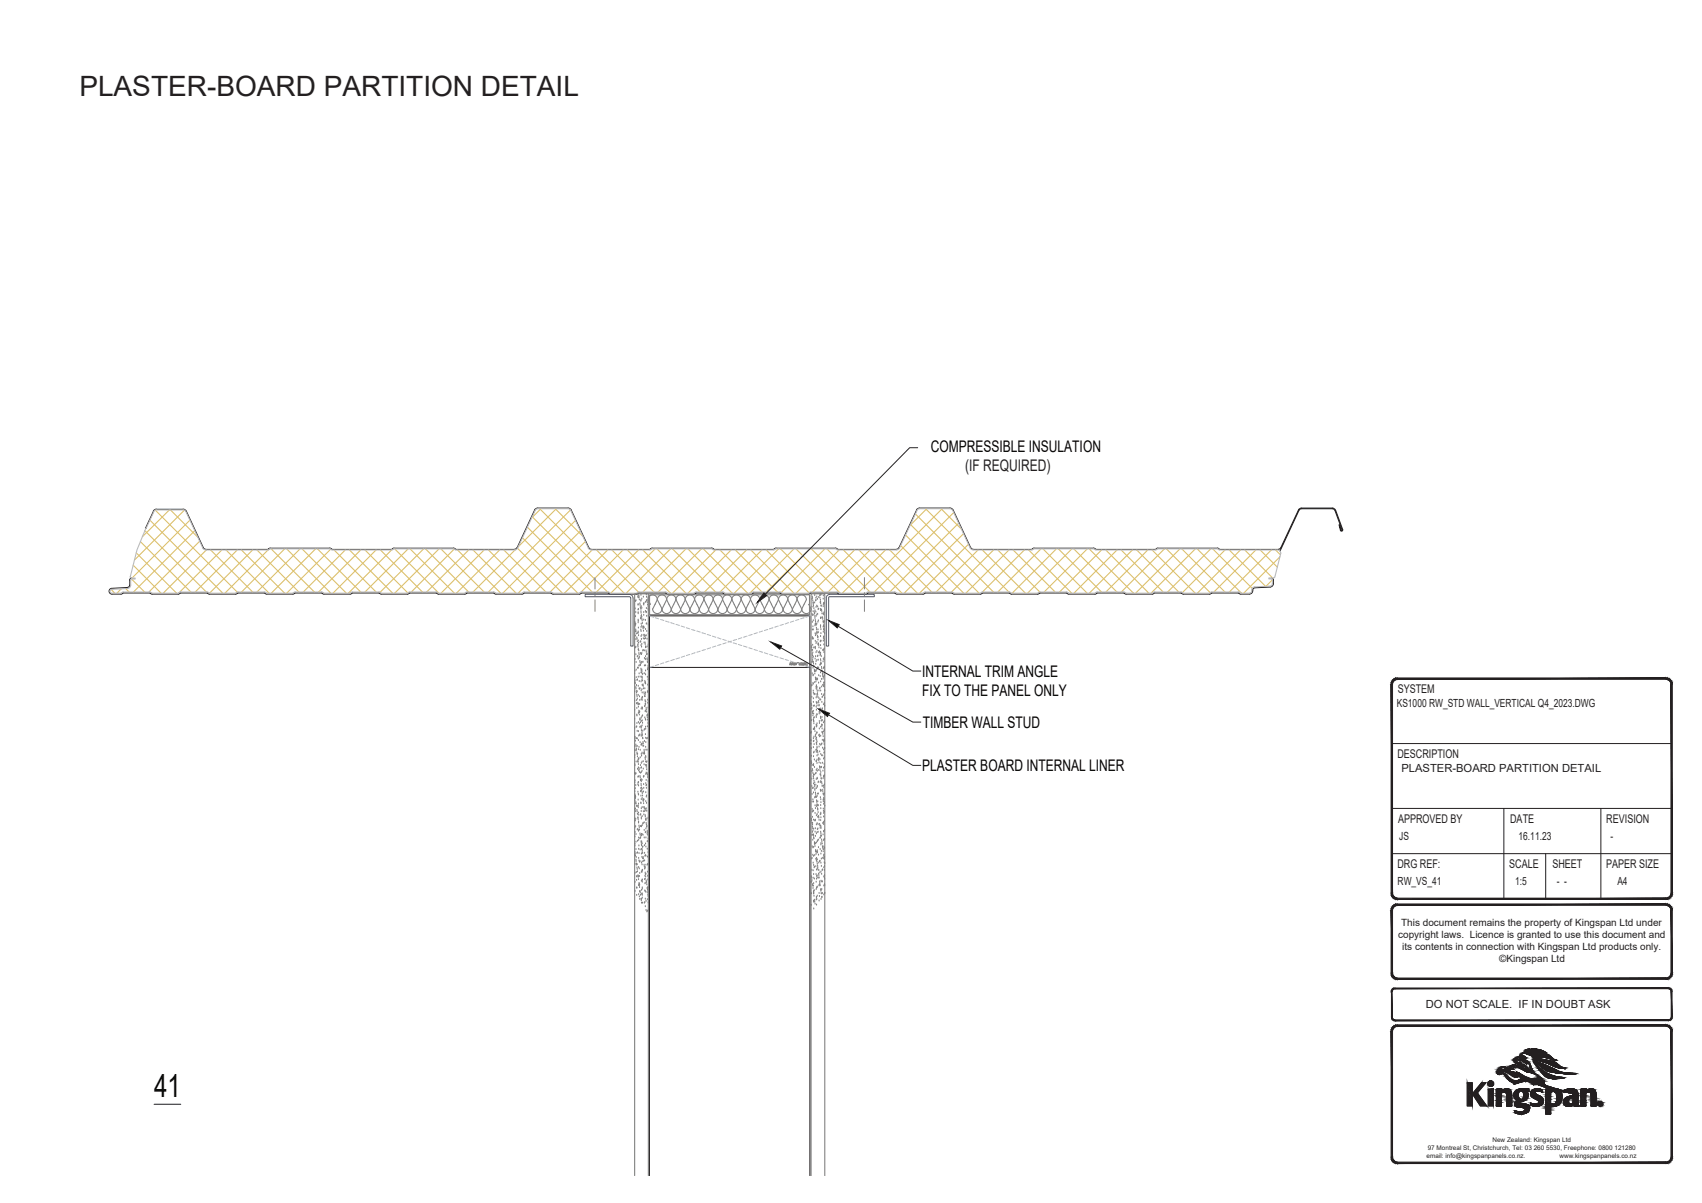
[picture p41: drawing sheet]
<svg xmlns="http://www.w3.org/2000/svg" width="297mm" height="210mm" viewBox="0 0 297 210" stroke-linecap="round" stroke-linejoin="round" font-family="sans-serif">
<defs><g id="words">
<text font-size="5.6" fill="#040503" x="26.9" y="191.6">41</text>
<text font-size="4.9" fill="#231f20" x="13.9" y="16.8">PLASTER-BOARD PARTITION DETAIL</text>
<g font-size="2.8" fill="#040503">
<text x="162.5" y="78.9">COMPRESSIBLE INSULATION</text>
<text x="160.9" y="118.1">INTERNAL TRIM ANGLE</text>
<text x="160.9" y="121.5">FIX TO THE PANEL ONLY</text>
<text x="161.1" y="127.1">TIMBER WALL STUD</text>
<text x="161" y="134.6">PLASTER BOARD INTERNAL LINER</text>
</g>
<text font-size="2.8" fill="#231f20" x="168.4" y="82.3">(IF REQUIRED)</text>
<g font-size="2.1" fill="#231f20">
<text x="243.9" y="121">SYSTEM</text>
<text x="243.9" y="132.3">DESCRIPTION</text>
<text x="244" y="143.6">APPROVED BY</text>
<text x="263.6" y="143.6">DATE</text>
<text x="280.3" y="143.6">REVISION</text>
<text x="243.9" y="151.5">DRG REF:</text>
<text x="263.4" y="151.5">SCALE</text>
<text x="270.9" y="151.5">SHEET</text>
<text x="280.3" y="151.5">PAPER SIZE</text>
</g>
<g font-size="2" fill="#231f20">
<text x="243.8" y="123.5">KS1000 RW_STD WALL_VERTICAL Q4_2023.DWG</text>
<text x="244.6" y="134.8">PLASTER-BOARD PARTITION DETAIL</text>
<text x="244.2" y="146.6">JS</text>
<text x="265" y="146.6">16.11.23</text>
<text x="281.1" y="146.6">-</text>
<text x="243.9" y="154.5">RW_VS_41</text>
<text x="264.4" y="154.5">1:5</text>
<text x="271.7" y="154.5">- -</text>
<text x="282.3" y="154.5">A4</text>
<text x="248.8" y="176">DO NOT SCALE. IF IN DOUBT ASK</text>
</g>
<g font-size="1.7" fill="#231f20">
<text x="244.5" y="161.7">This document remains the property of Kingspan Ltd under</text>
<text x="244" y="163.8">copyright laws. Licence is granted to use this document and</text>
<text x="244.7" y="165.8">its contents in connection with Kingspan Ltd products only.</text>
<text x="261.7" y="168">©Kingspan Ltd</text>
</g>
<g font-size="1.1" fill="#231f20">
<text x="249" y="202.1">email: info@kingspanpanels.co.nz.</text>
<text x="249.2" y="200.7">97 Montreal St, Christchurch, Tel: 03 260 5530, Freephone: 0800 121280</text>
<text x="260.5" y="199.4">New Zealand: Kingspan Ltd</text>
<text x="272.2" y="202.1">www.kingspanpanels.co.nz</text>
</g>
</g></defs>
<g fill="none" stroke="#808180" stroke-width=".19">
<path d="M110.8 117.4h.1M110.8 119h.1M110.8 118.5h.1M110.8 113h.1M110.8 108.4h.1M110.8 117h.1M110.8 118.7h.1M110.8 114.9h.1M110.8 108.7h.1M110.8 108.9h.1M110.8 106.1h.1M110.9 119.1h.1"/>
<path d="M110.9 112.9h.1M110.9 109.1h.1M110.9 104.8h.1M110.9 110.8h.1M110.9 107.5h.1M110.9 110.1h.1M110.9 108.8h.1M111 109.8h.1M111 106.7h.1M111 119.8h.1M111 111.5h.1M111 112.8h.1"/>
<path d="M111 114.1h.1M111 110.1h.1M111 104.7h.1M111 115.5h.1M111 116.8h.1M111 118.1h.1M111.1 110.5h.1M111.1 119.5h.1M111.1 111.2h.1M111.2 118.6h.1M111.2 111.4h.1M111.2 111.8h.1"/>
<path d="M111.2 114.5h.1M111.2 118.5h.1M111.3 116.5h.1M111.3 110.4h.1M111.3 112.5h.1M111.3 114.4h.1M111.3 104.1h.1M111.3 112.4h.1M111.4 112.8h.1M111.4 106.3h.1M111.4 105.4h.1M111.4 110.1h.1"/>
<path d="M111.4 108.5h.1M111.4 110.3h.1M111.4 107h.1M111.4 103.8h.1M111.4 106.8h.1M111.4 108.1h.1M111.4 116.5h.1M111.4 114.9h.1M111.4 118h.1M111.4 113.3h.1M111.4 119.6h.1M111.4 111.7h.1"/>
<path d="M111.4 108.3h.1M111.4 113.2h.1M111.4 109.4h.1M111.4 106.2h.1M111.4 110.8h.1M111.4 112.1h.1M111.5 104.2h.1M111.5 113.4h.1M111.5 113.9h.1M111.5 103.9h.1M111.5 114.8h.1M111.5 116.1h.1"/>
<path d="M111.5 104.1h.1M111.5 114.2h.1M111.5 117.4h.1M111.6 118.8h.1M111.6 114.6h.1M111.6 104.5h.1M111.7 115.3h.1M111.7 116h.1M111.7 105.2h.1M111.7 115.5h.1M111.7 118h.1M111.7 105.5h.1"/>
<path d="M111.7 111.9h.1M111.8 115.9h.1M111.8 105.9h.1M111.8 113.9h.1M111.8 107.8h.1M111.8 111.8h.1M111.8 109.8h.1M111.8 104.8h.1M111.8 106.1h.1M111.9 107.8h.1M111.9 106.2h.1M111.9 116.6h.1"/>
<path d="M111.9 106.6h.1M111.9 103.7h.1M111.9 104.6h.1M111.9 115.7h.1M111.9 114.1h.1M111.9 117.3h.1M111.9 112.5h.1M111.9 118.8h.1M111.9 110.9h.1M111.9 109.3h.1M111.9 107.7h.1M111.9 106.9h.1"/>
<path d="M111.9 107.4h.1M111.9 110.1h.1M111.9 116.9h.1M111.9 105.7h.1M111.9 108.8h.1M111.9 107.3h.1M111.9 111.4h.1M112 112.8h.1M112 113.9h.1M112 112.3h.1M112 110.7h.1M112 109.1h.1"/>
<path d="M112 107.5h.1M112 106h.1M112 104.4h.1M112 115.4h.1M112 116.8h.1M112 118.1h.1M112 115.5h.1M112 117h.1M112 118.6h.1M112 118h.1M112 108h.1M112.1 118.3h.1"/>
<path d="M112.1 108.2h.1M112.1 119.4h.1M112.1 117.6h.1M112.1 108.6h.1M112.1 118.7h.1M112.2 119.5h.1M112.2 113.4h.1M112.2 117.4h.1M112.2 119.4h.1M112.2 115.4h.1M112.2 109.3h.1M112.2 109.4h.1"/>
<path d="M112.2 109.6h.1M112.3 119.6h.1M112.3 113.4h.1M112.3 111.3h.1M112.3 104.1h.1M112.3 105.3h.1M112.3 110h.1M112.3 109.3h.1M112.3 107.2h.1M112.3 105.4h.1M112.3 106.7h.1M112.3 108.1h.1"/>
<path d="M112.4 105.2h.1M112.4 110.7h.1M112.4 109.4h.1M112.4 112.1h.1M112.4 111h.1M112.5 113.4h.1M112.5 111.4h.1M112.5 114.8h.1M112.5 116.1h.1M112.5 117.4h.1M112.5 118.8h.1M112.6 119.1h.1"/>
<path d="M112.6 112.1h.1M112.6 112.3h.1M112.6 115h.1M112.6 108.1h.1M112.6 106.5h.1M112.6 105h.1M112.6 119h.1M112.7 112.9h.1M112.7 114.4h.1M112.7 111.3h.1M112.7 116h.1M112.7 109.7h.1"/>
<path d="M112.7 119.2h.1M112.7 117.6h.1M112.7 116.9h.1M112.7 112.7h.1M112.7 110.9h.1M112.7 114.9h.1M112.7 106.8h.1M112.7 113.4h.1M112.8 110.8h.1M112.8 108.8h.1M112.8 113.7h.1M112.8 103.7h.1"/>
<path d="M112.8 104.7h.1M112.8 106h.1M112.8 106.7h.1M112.8 114.1h.1M112.8 104.1h.1M112.9 104.7h.1M112.9 107.4h.1M112.9 108.7h.1M112.9 110h.1M112.9 104.8h.1M112.9 111.4h.1M112.9 114.8h.1"/>
<path d="M112.9 112.7h.1M112.9 114h.1M113 115.1h.1M113 105h.1M113 115.4h.1M113 118h.1M113 116.7h.1M113 115.5h.1M113 105.4h.1M113 119.4h.1M113.1 116.5h.1M113.1 116.2h.1"/>
<path d="M113.1 118.5h.1M113.1 106.1h.1M113.1 105.8h.1M113.1 104.2h.1M113.1 112.4h.1M113.2 110.5h.1M113.2 108.9h.1M113.2 107.4h.1M113.2 116.4h.1M113.2 106.4h.1M113.4 103.8h27.9v3.5h-27.9zM113.9 106.3a.81 .81 0 0 0 .8 .8 .81 .81 0 0 0 .8-.8"/>
<path d="M114.7 104.7a.8 .8 0 0 0-.8-.9 .8 .8 0 0 0-.8 .9l.4 .8h-.1M114.7 104.7l-.8 1.6M114.7 104.7l.8 1.6M114.7 104.7a.81 .81 0 0 1 .8-.9 .81 .81 0 0 1 .8 .9M115.5 106.3a.81 .81 0 0 0 .8 .8 .81 .81 0 0 0 .9-.8 .81 .81 0 0 0 .8 .8 .81 .81 0 0 0 .8-.8M116.3 104.7l-.8 1.6M116.3 104.7l.9 1.6 .8-1.6M116.3 104.7a.81 .81 0 0 1 .9-.9 .81 .81 0 0 1 .8 .9M118 104.7a.81 .81 0 0 1 .8-.9 .81 .81 0 0 1 .8 .9M118 104.7l.8 1.6M118.8 106.3a.81 .81 0 0 0 .8 .8 .81 .81 0 0 0 .8-.8M119.6 104.7a.81 .81 0 0 1 .8-.9 .81 .81 0 0 1 .8 .9 .81 .81 0 0 1 .8-.9 .81 .81 0 0 1 .8 .9"/>
<path d="M119.6 104.7l-.8 1.6M119.6 104.7l.8 1.6M120.4 106.3a.81 .81 0 0 0 .8 .8 .81 .81 0 0 0 .8-.8M120.4 106.3l.8-1.6 .8 1.6M122 106.3a.81 .81 0 0 0 .9 .8 .81 .81 0 0 0 .8-.8M122.8 104.7a.81 .81 0 0 1 .9-.9 .81 .81 0 0 1 .8 .9M122.9 104.7l-.9 1.6M122.9 104.7l.8 1.6M123.6 106.3a.81 .81 0 0 0 .9 .8 .81 .81 0 0 0 .8-.8 .81 .81 0 0 0 .8 .8 .81 .81 0 0 0 .8-.8M124.5 104.7l-.8 1.6M124.5 104.7l.8 1.6 .8-1.6M124.5 104.7a.81 .81 0 0 1 .8-.9 .81 .81 0 0 1 .8 .9"/>
<path d="M126.1 104.7l.8 1.6M126.1 104.7a.81 .81 0 0 1 .8-.9 .81 .81 0 0 1 .8 .9M126.9 106.3a.81 .81 0 0 0 .8 .8 .81 .81 0 0 0 .8-.8M127.7 104.7a.81 .81 0 0 1 .8-.9 .81 .81 0 0 1 .8 .9 .81 .81 0 0 1 .9-.9 .81 .81 0 0 1 .8 .9M127.7 104.7l-.8 1.6M127.7 104.7l.8 1.6M128.5 106.3a.81 .81 0 0 0 .9 .8 .81 .81 0 0 0 .8-.8M128.5 106.3l.9-1.6 .8 1.6M130.2 106.3a.81 .81 0 0 0 .8 .8 .81 .81 0 0 0 .8-.8M131 104.7a.81 .81 0 0 1 .8-.9 .81 .81 0 0 1 .8 .9M131 104.7l-.8 1.6M131 104.7l.8 1.6"/>
<path d="M131.8 106.3a.81 .81 0 0 0 .8 .8 .81 .81 0 0 0 .8-.8M132.6 104.7l-.8 1.6M132.6 104.7l.8 1.6M132.6 104.7a.81 .81 0 0 1 .8-.9 .81 .81 0 0 1 .8 .9M133.4 106.3a.81 .81 0 0 0 .8 .8 .81 .81 0 0 0 .8-.8M134.2 104.7l-.8 1.6M134.2 104.7l.9 1.6M134.2 104.7a.81 .81 0 0 1 .8-.9 .81 .81 0 0 1 .9 .9M135 106.3a.81 .81 0 0 0 .8 .8 .81 .81 0 0 0 .9-.8 .81 .81 0 0 0 .8 .8 .81 .81 0 0 0 .8-.8M135.9 104.7l-.8 1.6M135.9 104.7l.8 1.6 .8-1.6M135.9 104.7a.81 .81 0 0 1 .8-.9 .81 .81 0 0 1 .8 .9"/>
<path d="M137.5 104.7a.81 .81 0 0 1 .8-.9 .81 .81 0 0 1 .8 .9 .81 .81 0 0 1 .8-.9 .81 .81 0 0 1 .8 .9M137.5 104.7l.8 1.6M138.3 106.3a.81 .81 0 0 0 .8 .8 .81 .81 0 0 0 .8-.8M138.3 106.3l.8-1.6 .8 1.6M140.7 104.7l-.8 1.6M141.3 105.5h-.1l.4 .8a.81 .81 0 0 1-.9 .8 .81 .81 0 0 1-.8-.8M141.6 112.7h.1M141.6 113h.1M141.6 119.6h.1M141.7 113.4h.1M141.7 115.5h.1M141.7 104.5h.1"/>
<path d="M141.7 119.5h.1M141.7 105.8h.1M141.7 107.1h.1M141.7 117.4h.1M141.8 114.1h.1M141.8 111.4h.1M141.8 104h.1M141.8 108.5h.1M141.8 111.1h.1M141.8 115.4h.1M141.8 109.8h.1M141.8 114.3h.1"/>
<path d="M141.8 113.3h.1M141.8 104.3h.1M141.8 112.5h.1M141.8 115.1h.1M141.8 107.3h.1M141.8 114.7h.1M141.8 111.3h.1M141.8 104.7h.1M141.8 113.8h.1M141.9 109.2h.1M141.9 116.5h.1M141.9 117.8h.1"/>
<path d="M141.9 119.1h.1M141.9 105h.1M141.9 106.6h.1M141.9 107.2h.1M141.9 105.2h.1M141.9 112.9h.1M141.9 114.5h.1M141.9 111.4h.1M141.9 116.1h.1M141.9 119.2h.1M141.9 117.7h.1M141.9 105.4h.1"/>
<path d="M141.9 109.8h.1M141.9 108.2h.1M142 115.4h.1M142 115.7h.1M142 105.7h.1M142 116.1h.1M142 106.1h.1M142.1 116.8h.1M142.1 106.8h.1M142.1 117h.1M142.2 117.1h.1M142.2 107h.1"/>
<path d="M142.2 105.1h.1M142.2 119h.1M142.2 103.8h.1M142.2 117.5h.1M142.2 112.9h.1M142.2 107.4h.1M142.2 116.9h.1M142.2 106.4h.1M142.2 107.8h.1M142.2 109.1h.1M142.3 114.9h.1M142.3 110.4h.1"/>
<path d="M142.3 108.8h.1M142.3 112.8h.1M142.3 108.1h.1M142.3 111.8h.1M142.3 113.1h.1M142.3 118.2h.1M142.3 110.8h.1M142.3 118.4h.1M142.3 108.4h.1M142.3 114.4h.1M142.3 104.7h.1M142.4 115.8h.1"/>
<path d="M142.4 117.1h.1M142.4 108.7h.1M142.4 106.7h.1M142.4 118.8h.1M142.4 108.8h.1M142.4 118.4h.1M142.4 104.2h.1M142.4 112.2h.1M142.4 113.7h.1M142.4 110.6h.1M142.4 115.3h.1M142.4 119.8h.1"/>
<path d="M142.4 109h.1M142.4 107.4h.1M142.4 105.8h.1M142.4 104.6h.1M142.4 118.5h.1M142.4 116.9h.1M142.5 119.5h.1M142.5 109.5h.1M142.5 119.8h.1M142.5 109.8h.1M142.5 110.4h.1M142.5 108.8h.1"/>
<path d="M142.5 107.2h.1M142.5 105.6h.1M142.5 104h.1M142.6 111.9h.1M142.6 119.8h.1M142.6 113.5h.1M142.6 118.3h.1M142.6 116.7h.1M142.6 115.1h.1M142.6 110.2h.1M142.6 118.5h.1M142.7 110.9h.1"/>
<path d="M142.7 114.4h.1M142.7 118.4h.1M142.7 104.4h.1M142.7 111.1h.1M142.7 116.4h.1M142.7 105.8h.1M142.7 107.1h.1M142.7 110.3h.1M142.7 114.3h.1M142.7 108.4h.1M142.8 111.5h.1M142.8 112.3h.1"/>
<path d="M142.8 109.8h.1M142.8 111.1h.1M142.8 106.2h.1M142.8 110.2h.1M142.8 112.4h.1M142.8 115.1h.1M142.8 113.8h.1M142.8 108.2h.1M142.8 112.2h.1M142.9 116.4h.1M142.9 119.1h.1M142.9 106.1h.1"/>
<path d="M142.9 112.5h.1M142.9 117.8h.1M142.9 104.1h.1M142.9 112.9h.1M143 113.6h.1M143.1 113.9h.1M143.1 103.8h.1M143.1 115.9h.1M143.1 104.2h.1M143.1 114.3h.1M143.1 119.9h.1M143.1 117.9h.1"/>
<path d="M143.1 105h.1M143.2 111.9h.1M143.2 103.7h.1M143.2 115.9h.1M143.2 106.2h.1M143.2 104.6h.1M143.2 110.9h.1M143.2 109.3h.1M143.2 112.5h.1M143.2 117.3h.1M143.2 115.7h.1M143.2 114.1h.1"/>
<path d="M143.2 115h.1M143.2 113.8h.1M143.2 104.9h.1M143.2 106.4h.1M143.2 109h.1M143.2 107.8h.1M143.2 118.8h.1M143.2 105.2h.1M143.2 107.7h.1M143.2 115.2h.1M143.2 111.8h.1M143.3 109.7h.1"/>
<path d="M143.3 110.4h.1M143.3 111.7h.1M143.3 113h.1M143.3 115.6h.1M143.3 105.6h.1M143.3 103.7h.1M143.3 107.7h.1M143.3 114.4h.1M143.3 115.7h.1M143.3 117h.1M143.4 116.3h.1M143.4 106.3h.1"/>
<path d="M143.4 118.4h.1M143.4 119.7h.1M143.4 116.6h.1M143.4 106.5h.1M143.5 107h.1M143.5 117h.1M143.5 117.5h.1M143.6 117.7h.1M143.6 107.7h.1M143.6 119.5h.1M143.6 107.9h.1M143.6 118h.1"/>
<path d="M143.6 113.4h.1M143.6 117.4h.1M143.6 118.4h.1M143.6 115.4h.1M143.6 108.3h.1M143.7 109.3h.1M143.7 104.4h.1M143.7 105.7h.1M143.7 107h.1M143.7 110.2h.1M143.7 108.6h.1M143.7 111.7h.1"/>
<path d="M143.7 114.9h.1M143.7 113.3h.1M143.7 105.4h.1M143.7 103.8h.1M143.7 119.6h.1M143.7 118.1h.1M143.7 116.5h.1M143.7 111.3h.1M143.7 108.4h.1M143.7 109h.1M143.7 109.7h.1M143.7 111h.1"/>
<path d="M143.7 105.2h.1M143.8 119.1h.1M143.8 109.2h.1M143.8 119.3h.1M143.8 109.3h.1M143.8 112.4h.1M143.8 107.2h.1M143.8 113.7h.1M143.8 115h.1M143.8 108.4h.1M143.8 106.8h.1M143.8 109.7h.1"/>
<path d="M143.8 105.2h.1M143.8 105.1h.1M143.8 110h.1M143.8 119.4h.1M143.8 117.9h.1M143.8 116.3h.1M143.8 111.5h.1M143.8 114.7h.1M143.8 113.1h.1M143.8 119.7h.1M143.8 116.4h.1M143.9 117.7h.1"/>
<path d="M143.9 119h.1M143.9 110.4h.1M110.8 127h.1M110.8 120.6h.1M110.8 125.4h.1M110.8 123.8h.1M110.8 122.2h.1M110.8 130.8h.1M110.8 132.1h.1M110.8 128.5h.1M110.8 130.1h.1M110.8 138h.1"/>
<path d="M110.8 131.7h.1M110.8 136.4h.1M110.8 134.8h.1M110.8 133.3h.1M110.8 138.5h.1M110.8 139.6h.1M110.8 133.5h.1M110.8 128.8h.1M110.8 136.1h.1M110.8 138.8h.1M110.8 139.1h.1M110.9 137.5h.1"/>
<path d="M110.9 139.2h.1M110.9 129.2h.1M110.9 138.8h.1M110.9 135h.1M110.9 139h.1M111 136.9h.1M111 139.9h.1M111 129.9h.1M111 130.9h.1M111 120.1h.1M111 134.9h.1M111 130.1h.1"/>
<path d="M111 132.8h.1M111 126.8h.1M111.1 130.5h.1M111.1 120.5h.1M111.1 130.8h.1M111.1 128.7h.1M111.1 122.7h.1M111.1 120.8h.1M111.1 122.1h.1M111.1 126.7h.1M111.1 121.2h.1M111.1 124.6h.1"/>
<path d="M111.1 123.5h.1M111.2 131.2h.1M111.2 124.8h.1M111.2 126.1h.1M111.2 131.5h.1M111.2 121.5h.1M111.2 122.6h.1M111.2 120.6h.1M111.2 127.5h.1M111.2 130.1h.1M111.2 121.9h.1M111.2 128.8h.1"/>
<path d="M111.2 131.9h.1M111.3 131.5h.1M111.3 134.1h.1M111.3 132.8h.1M111.3 132.6h.1M111.3 122.6h.1M111.3 135.5h.1M111.3 136.8h.1M111.3 138.1h.1M111.4 122.8h.1M111.4 136.5h.1M111.4 132.9h.1"/>
<path d="M111.4 139.5h.1M111.4 121.2h.1M111.4 138.5h.1M111.4 133.3h.1M111.4 123.2h.1M111.4 127.5h.1M111.4 125.9h.1M111.4 129.1h.1M111.4 124.3h.1M111.4 130.7h.1M111.4 133.9h.1M111.4 132.3h.1"/>
<path d="M111.4 132.4h.1M111.4 138.6h.1M111.4 137h.1M111.4 135.4h.1M111.4 136.4h.1M111.5 134.4h.1M111.5 128.3h.1M111.5 123.9h.1M111.5 132.3h.1M111.5 134h.1M111.5 130.3h.1M111.5 134.2h.1"/>
<path d="M111.5 124.2h.1M111.5 120.1h.1M111.6 128.2h.1M111.6 124.6h.1M111.6 126.2h.1M111.6 134.7h.1M111.6 120.1h.1M111.6 121.4h.1M111.6 124.1h.1M111.6 122.8h.1M111.6 122.1h.1M111.7 125.4h.1"/>
<path d="M111.7 126.8h.1M111.7 128.1h.1M111.7 135.4h.1M111.7 125.3h.1M111.7 120h.1M111.7 125.6h.1M111.7 129.4h.1M111.7 135.6h.1M111.7 130.8h.1M111.7 132.1h.1M111.8 136h.1M111.8 126h.1"/>
<path d="M111.8 133.4h.1M111.8 138h.1M111.8 134.8h.1M111.8 136.1h.1M111.8 140h.1M111.8 137.5h.1M111.9 126.7h.1M111.9 133.9h.1M111.9 138.8h.1M111.9 136.7h.1M111.9 137.9h.1M111.9 137h.1"/>
<path d="M111.9 126.9h.1M111.9 125.2h.1M111.9 128.3h.1M111.9 123.6h.1M111.9 122h.1M111.9 120.4h.1M111.9 129.9h.1M111.9 135.9h.1M111.9 137.8h.1M111.9 136.2h.1M111.9 139.4h.1M111.9 134.7h.1"/>
<path d="M111.9 133.1h.1M111.9 131.5h.1M111.9 129.8h.1M111.9 127.4h.1M111.9 133.8h.1M112 137.4h.1M112 131.8h.1M112 125.7h.1M112 129.7h.1M112 124.9h.1M112 123.4h.1M112 121.8h.1"/>
<path d="M112 120.2h.1M112 127.7h.1M112.1 138.1h.1M112.1 128h.1M112.1 126.5h.1M112.1 136h.1M112.1 128.1h.1M112.1 134.4h.1M112.1 132.9h.1M112.1 131.3h.1M112.1 129.7h.1M112.1 121.6h.1"/>
<path d="M112.1 128.3h.1M112.1 137.6h.1M112.1 139.2h.1M112.1 125.6h.1M112.1 120.8h.1M112.1 122.1h.1M112.1 138.3h.1M112.1 123.6h.1M112.1 123.4h.1M112.1 138.8h.1M112.1 128.7h.1M112.1 124.8h.1"/>
<path d="M112.1 126.1h.1M112.2 127.4h.1M112.2 128.8h.1M112.2 130.1h.1M112.2 129.4h.1M112.2 139.4h.1M112.2 139.5h.1M112.2 131.4h.1M112.3 139.7h.1M112.3 129.7h.1M112.3 132.8h.1M112.3 134.1h.1"/>
<path d="M112.3 120.1h.1M112.3 135.5h.1M112.3 135.4h.1M112.3 138.1h.1M112.3 130.1h.1M112.3 139.5h.1M112.3 136.8h.1M112.3 137.4h.1M112.4 131.4h.1M112.4 139.4h.1M112.4 120.7h.1M112.4 135.4h.1"/>
<path d="M112.4 130.8h.1M112.4 133.3h.1M112.4 131h.1M112.4 121h.1M112.4 127.3h.1M112.5 131.3h.1M112.5 129.2h.1M112.5 131.5h.1M112.5 121.4h.1M112.5 123.2h.1M112.5 127.2h.1M112.5 125.1h.1"/>
<path d="M112.5 120.1h.1M112.6 132.1h.1M112.6 122.1h.1M112.6 123.1h.1M112.6 121.4h.1M112.6 121h.1M112.6 122.8h.1M112.6 124.1h.1M112.6 132.4h.1M112.6 122.4h.1M112.6 125.4h.1M112.6 128.1h.1"/>
<path d="M112.7 122.8h.1M112.7 120.8h.1M112.7 126.8h.1M112.7 132.8h.1M112.7 123.9h.1M112.7 125.5h.1M112.7 122.4h.1M112.7 127.1h.1M112.7 131.9h.1M112.7 130.3h.1M112.7 128.7h.1M112.7 135h.1"/>
<path d="M112.7 136.6h.1M112.7 133.4h.1M112.7 138.2h.1M112.7 139.8h.1M112.7 129.4h.1M112.7 132.1h.1M112.7 130.8h.1M112.7 137h.1M112.8 133.5h.1M112.8 123.5h.1M112.8 133.4h.1M112.8 134.8h.1"/>
<path d="M112.8 136.1h.1M112.8 133.8h.1M112.8 123.7h.1M112.8 139h.1M112.8 132.9h.1M112.8 137.4h.1M112.8 136.9h.1M112.8 138.8h.1M112.9 134.2h.1M112.9 124.1h.1M112.9 134.9h.1M112.9 128.8h.1"/>
<path d="M112.9 132.8h.1M112.9 130.8h.1M112.9 124.8h.1M112.9 124.7h.1M113 128.7h.1M113 135.1h.1M113 125.1h.1M113 126.7h.1M113 120.6h.1M113 125.5h.1M113 124.6h.1M113 135.5h.1"/>
<path d="M113 122.6h.1M113 122h.1M113.1 120.7h.1M113.1 120.5h.1M113.1 123.4h.1M113.1 124.7h.1M113.1 126h.1M113.1 136.2h.1M113.1 126.2h.1M141.6 129.7h.1M141.6 127.8h.1M141.6 129.1h.1"/>
<path d="M141.6 123.6h.1M141.6 132.8h.1M141.6 122.7h.1M141.6 127.6h.1M141.6 130.5h.1M141.6 125.6h.1M141.6 131.8h.1M141.6 133.1h.1M141.6 133h.1M141.6 123h.1M141.7 123.6h.1M141.7 134.5h.1"/>
<path d="M141.7 123.4h.1M141.7 121.5h.1M141.7 135.8h.1M141.7 137.1h.1M141.7 133.4h.1M141.7 138.5h.1M141.7 139.8h.1M141.8 134.1h.1M141.8 124.1h.1M141.8 124.4h.1M141.8 134.4h.1M141.8 137.5h.1"/>
<path d="M141.9 134.8h.1M141.9 124.8h.1M141.9 139.4h.1M141.9 133.4h.1M141.9 137.4h.1M141.9 135.4h.1M141.9 120.5h.1M142 135.5h.1M142 124h.1M142 122.4h.1M142 120.8h.1M142 125.5h.1"/>
<path d="M142 125.6h.1M142 127.2h.1M142 128.7h.1M142 130.3h.1M142 129.3h.1M142 121.8h.1M142 123.1h.1M142 136.6h.1M142 135.1h.1M142 133.5h.1M142 131.9h.1M142 138.2h.1"/>
<path d="M142 139.8h.1M142 133.3h.1M142 135.8h.1M142 125.7h.1M142 131.2h.1M142 124.5h.1M142 125.2h.1M142 125.8h.1M142 127.1h.1M142 126.1h.1M142 129.2h.1M142.1 136.2h.1"/>
<path d="M142.1 127.2h.1M142.1 128.5h.1M142.1 121.1h.1M142.1 129.8h.1M142.1 131.1h.1M142.1 125.1h.1M142.1 123.1h.1M142.1 132.5h.1M142.1 135.1h.1M142.1 136.9h.1M142.1 126.8h.1M142.1 133.8h.1"/>
<path d="M142.2 127.1h.1M142.2 121h.1M142.2 137.2h.1M142.2 136.5h.1M142.2 139.1h.1M142.2 137.8h.1M142.2 137.6h.1M142.2 127.5h.1M142.3 139h.1M142.3 138.3h.1M142.3 128.2h.1M142.3 134.9h.1"/>
<path d="M142.4 138.5h.1M142.4 128.5h.1M142.4 138.9h.1M142.4 136.9h.1M142.4 128.9h.1M142.4 130.8h.1M142.4 134.8h.1M142.4 121.1h.1M142.4 123.2h.1M142.4 121.6h.1M142.4 120.1h.1M142.4 124.8h.1"/>
<path d="M142.4 126.4h.1M142.4 128h.1M142.4 132.8h.1M142.5 135.9h.1M142.5 134.3h.1M142.5 132.7h.1M142.5 131.1h.1M142.5 129.6h.1M142.5 137.5h.1M142.5 139h.1M142.5 126.7h.1M142.5 122.4h.1"/>
<path d="M142.5 125.1h.1M142.5 130.7h.1M142.5 123.8h.1M142.5 139.6h.1M142.5 128.7h.1M142.5 129.8h.1M142.5 122.6h.1M142.5 126.4h.1M142.5 129.1h.1M142.5 139.9h.1M142.5 126.6h.1M142.5 127.8h.1"/>
<path d="M142.6 121.4h.1M142.6 120.2h.1M142.6 124.6h.1M142.6 130.3h.1M142.6 123h.1M142.6 126.2h.1M142.6 127.8h.1M142.6 134.1h.1M142.6 132.5h.1M142.6 130.9h.1M142.6 129.3h.1M142.6 130.4h.1"/>
<path d="M142.6 131.8h.1M142.6 133.1h.1M142.6 135.7h.1M142.6 137.3h.1M142.6 138.8h.1M142.6 122.5h.1M142.6 120.5h.1M142.6 134.4h.1M142.7 135.8h.1M142.7 137.1h.1M142.7 130.9h.1M142.7 120.9h.1"/>
<path d="M142.7 121.2h.1M142.7 138.4h.1M142.7 131.2h.1M142.7 139.8h.1M142.8 131.6h.1M142.8 121.6h.1M142.8 136.4h.1M142.8 138.4h.1M142.8 122.3h.1M142.8 132.3h.1M142.9 132.3h.1M142.9 136.3h.1"/>
<path d="M142.9 132.6h.1M142.9 122.5h.1M142.9 134.3h.1M142.9 128.2h.1M142.9 132.2h.1M142.9 120.4h.1M142.9 121.8h.1M142.9 123.1h.1M142.9 133h.1M142.9 123h.1M142.9 130.2h.1M143 124.1h.1"/>
<path d="M143 124.4h.1M143 128.1h.1M143 125.8h.1M143 127.1h.1M143 126.1h.1M143 133.7h.1M143 123.6h.1M143 120.1h.1M143 128.4h.1M143.1 123.9h.1M143.1 124.1h.1M143.1 129.8h.1"/>
<path d="M143.1 131.1h.1M143.1 133.9h.1M143.1 122h.1M143.1 132.4h.1M143.1 134.4h.1M143.1 124.3h.1M143.1 133.8h.1M143.1 135.1h.1M143.2 136.4h.1M143.2 137.8h.1M143.2 139.1h.1M143.2 125h.1"/>
<path d="M143.2 135h.1M143.2 120.4h.1M143.2 122h.1M143.2 123.6h.1M143.2 125.2h.1M143.2 126.8h.1M143.2 128.3h.1M143.2 138h.1M143.2 135.3h.1M143.2 125.3h.1M143.2 133.1h.1M143.2 131.5h.1"/>
<path d="M143.2 129.9h.1M143.2 134.7h.1M143.2 136.2h.1M143.2 139.4h.1M143.3 139.9h.1M143.3 133.8h.1M143.3 135.7h.1M143.3 125.7h.1M143.3 137.9h.1M143.3 135.8h.1M143.4 129.8h.1M143.4 133.8h.1"/>
<path d="M143.4 136.4h.1M143.4 126.4h.1M143.4 131.7h.1M143.4 121h.1M143.4 126.6h.1M143.4 125.7h.1M143.4 136.7h.1M143.4 129.7h.1M143.4 122.4h.1M143.5 127.6h.1M143.5 123.8h.1M143.5 125h.1"/>
<path d="M143.5 137.1h.1M143.5 127.1h.1M143.5 121.6h.1M143.5 125.6h.1M143.5 126.4h.1M143.5 123.5h.1M143.5 127.8h.1M143.5 129h.1M143.6 127.7h.1M143.6 121.5h.1M143.6 130.4h.1M143.6 133h.1"/>
<path d="M143.6 137.8h.1M143.6 131.8h.1M143.6 138h.1M143.6 128h.1M143.6 134.4h.1M143.6 137h.1M143.6 135.8h.1M143.7 138.5h.1M143.7 128.4h.1M143.7 139.5h.1M143.7 138.4h.1M143.7 139.8h.1"/>
<path d="M143.7 121.2h.1M143.7 122.8h.1M143.7 124.4h.1M143.7 126h.1M143.7 132.3h.1M143.7 130.7h.1M143.7 129.2h.1M143.7 127.6h.1M143.7 133.9h.1M143.7 135.5h.1M143.7 137h.1M143.7 135.4h.1"/>
<path d="M143.8 139.1h.1M143.8 129.1h.1M143.8 138.6h.1M143.8 139.4h.1M143.8 129.4h.1M143.8 137.4h.1M143.8 131.3h.1M143.8 135.3h.1M143.8 139.8h.1M143.8 121h.1M143.8 129.8h.1M143.8 133.3h.1"/>
<path d="M143.9 122.6h.1M143.9 124.2h.1M143.9 132.1h.1M143.9 130.5h.1M143.9 128.9h.1M143.9 127.4h.1M143.9 125.8h.1M143.9 127.2h.1M143.9 133.7h.1M143.9 135.2h.1M143.9 138.4h.1M143.9 136.8h.1"/>
<path d="M143.9 131.2h.1M143.9 129.2h.1M143.9 120.4h.1M143.9 123h.1M143.9 123.1h.1M143.9 121.7h.1M110.8 149.2h.1M110.8 143.2h.1M110.8 141.2h.1M110.8 142.8h.1M110.8 149.1h.1M110.8 144.3h.1"/>
<path d="M110.8 147.5h.1M110.8 145.9h.1M110.8 148.6h.1M110.8 147.2h.1M110.8 152.2h.1M110.8 150.7h.1M110.8 153.8h.1M110.8 155.4h.1M110.8 145.1h.1M110.8 148.9h.1M110.9 143.1h.1M110.9 140.1h.1"/>
<path d="M110.9 149.3h.1M110.9 141h.1M110.9 141.5h.1M110.9 144.1h.1M111 142.8h.1M111 150h.1M111 145.5h.1M111 146.8h.1M111 148.1h.1M111 140.2h.1M111 150.2h.1M111 149.5h.1"/>
<path d="M111.1 152.1h.1M111.1 150.8h.1M111.1 140.6h.1M111.1 150.6h.1M111.1 152.9h.1M111.1 153.5h.1M111.1 154.8h.1M111.1 156.1h.1M111.2 141.3h.1M111.2 151.3h.1M111.2 148.8h.1M111.2 152.8h.1"/>
<path d="M111.2 141.6h.1M111.2 151.6h.1M111.2 150.8h.1M111.2 144.7h.1M111.2 142h.1M111.2 152h.1M111.2 148.7h.1M111.3 146.7h.1M111.3 140.6h.1M111.3 144.6h.1M111.3 142.7h.1M111.3 142.6h.1"/>
<path d="M111.4 152.7h.1M111.4 142.9h.1M111.4 153h.1M111.4 140.5h.1M111.4 140.8h.1M111.4 142.1h.1M111.4 143.3h.1M111.4 140.2h.1M111.4 141.7h.1M111.4 144.9h.1M111.4 153.4h.1M111.4 143.5h.1"/>
<path d="M111.5 151.2h.1M111.5 149.7h.1M111.5 148.1h.1M111.5 152.8h.1M111.5 146.5h.1M111.5 156h.1M111.5 154.4h.1M111.5 144.8h.1M111.5 146.1h.1M111.5 147.5h.1M111.5 144h.1M111.5 154.1h.1"/>
<path d="M111.5 148.8h.1M111.5 150.1h.1M111.6 144.3h.1M111.6 154.3h.1M111.6 151.5h.1M111.6 156.4h.1M111.6 152.8h.1M111.6 154.1h.1M111.6 144.7h.1M111.6 154.7h.1M111.6 150.3h.1M111.6 155.5h.1"/>
<path d="M111.6 152.3h.1M111.6 156.8h.1M111.7 146.2h.1M111.7 145.4h.1M111.7 150.2h.1M111.7 155.4h.1M111.7 148.2h.1M111.7 145.6h.1M111.7 155.7h.1M111.7 142.1h.1M111.8 146.1h.1M111.8 144.1h.1"/>
<path d="M111.8 156.1h.1M111.8 142h.1M111.9 140.1h.1M111.9 146.8h.1M111.9 156.8h.1M111.9 141.5h.1M111.9 147h.1M111.9 141h.1M111.9 157h.1M111.9 142.6h.1M111.9 142.8h.1M111.9 144.1h.1"/>
<path d="M111.9 150.5h.1M111.9 148.9h.1M111.9 147.3h.1M111.9 152.1h.1M111.9 145.7h.1M111.9 153.6h.1M112 147.4h.1M112 157.5h.1M112 156.8h.1M112 155.2h.1M112 145.5h.1M112 148.1h.1"/>
<path d="M112 155.9h.1M112 146.8h.1M112 149.5h.1M112 152.1h.1M112.1 148.1h.1M112.1 151.8h.1M112.1 150.8h.1M112.1 148.7h.1M112.1 147.1h.1M112.1 140.8h.1M112.1 145.5h.1M112.1 143.9h.1"/>
<path d="M112.1 142.4h.1M112.1 155.8h.1M112.1 148.4h.1M112.1 156.6h.1M112.1 150.3h.1M112.1 155h.1M112.1 153.4h.1M112.1 153.8h.1M112.1 153.5h.1M112.1 154.8h.1M112.1 156.1h.1M112.1 147.7h.1"/>
<path d="M112.1 151.7h.1M112.1 157.5h.1M112.2 149.7h.1M112.2 148.8h.1M112.2 143.6h.1M112.2 147.6h.1M112.2 145.6h.1M112.2 149.5h.1M112.3 143.5h.1M112.3 141.5h.1M112.3 149.7h.1M112.3 140.1h.1"/>
<path d="M112.3 150.2h.1M112.4 142.1h.1M112.4 140.8h.1M112.4 150.8h.1M112.4 143.4h.1M112.4 144.8h.1M112.4 146.1h.1M112.5 141.1h.1M112.5 151.1h.1M112.5 157.5h.1M112.5 147.4h.1M112.5 141.5h.1"/>
<path d="M112.5 153.4h.1M112.5 148.8h.1M112.5 150.1h.1M112.5 151.5h.1M112.5 157.4h.1M112.5 155.3h.1M112.5 151.4h.1M112.6 149.3h.1M112.6 154.1h.1M112.6 152.8h.1M112.6 142.2h.1M112.6 152.2h.1"/>
<path d="M112.6 153.3h.1M112.6 151.2h.1M112.6 155.4h.1M112.6 142.4h.1M112.6 145.2h.1M112.6 156.8h.1M112.6 158.1h.1M112.6 152.5h.1M112.6 149.2h.1M112.7 147.1h.1M112.7 142.9h.1M112.7 141.1h.1"/>
<path d="M112.7 152.9h.1M112.7 141.3h.1M112.7 145.1h.1M112.7 147.7h.1M112.7 146.1h.1M112.7 155.6h.1M112.7 149.3h.1M112.7 144.5h.1M112.7 154h.1M112.7 150.8h.1M112.7 152.4h.1M112.7 143.1h.1"/>
<path d="M112.7 158.7h.1M112.7 157.2h.1M112.8 143.5h.1M112.8 141h.1M112.8 153.6h.1M112.8 143.8h.1M112.8 153.8h.1M112.8 140.1h.1M112.9 144.2h.1M112.9 154.3h.1M112.9 141.4h.1M112.9 159h.1"/>
<path d="M112.9 142.8h.1M112.9 144.1h.1M112.9 145.4h.1M113 144.9h.1M113 154.9h.1M113 146.8h.1M113 148.1h.1M113 145.2h.1M113 158.9h.1M113 156.9h.1M113 155.2h.1M113 150.8h.1"/>
<path d="M113 149.4h.1M113 152.1h.1M113 145.6h.1M113 155.6h.1M113 154.8h.1M113 152.8h.1M113.1 146.7h.1M113.1 153.4h.1M113.1 156.1h.1M113.1 154.8h.1M113.1 150.7h.1M113.1 148.7h.1"/>
<path d="M113.1 146.3h.1M113.1 156.3h.1M113.1 142.6h.1M113.1 157.4h.1M113.1 158.8h.1M141.6 153.8h.1M141.6 157.8h.1M141.6 142.8h.1M141.6 152.9h.1M141.6 155.8h.1M141.6 143.1h.1M141.6 149.7h.1"/>
<path d="M141.7 153.1h.1M141.7 153.8h.1M141.7 151.7h.1M141.7 143.5h.1M141.7 153.5h.1M141.7 145.7h.1M141.7 149.7h.1M141.7 141.1h.1M141.7 147.6h.1M141.8 141.6h.1M141.8 144.2h.1M141.8 142.5h.1"/>
<path d="M141.8 145.1h.1M141.8 154.2h.1M141.8 145.6h.1M141.8 143.8h.1M141.8 143.5h.1M141.8 144.5h.1M141.8 154.5h.1M141.8 146.5h.1M141.8 149.1h.1M141.8 141.5h.1M141.9 144.9h.1M141.9 147.8h.1"/>
<path d="M141.9 154.9h.1M141.9 150.5h.1M141.9 151.8h.1M141.9 153.1h.1M142 154.5h.1M142 145.6h.1M142 143h.1M142 141.4h.1M142 155.8h.1M142 157.1h.1M142 155.6h.1M142 145.8h.1"/>
<path d="M142 147.7h.1M142 146.1h.1M142 144.6h.1M142 149.3h.1M142 150.9h.1M142 152.5h.1M142 154.1h.1M142 157.2h.1M142 155.9h.1M142 158.5h.1M142 155.4h.1M142.1 146.2h.1"/>
<path d="M142.1 156.3h.1M142.1 157.3h.1M142.1 151.3h.1M142.1 155.3h.1M142.1 153.3h.1M142.1 146.9h.1M142.1 147.2h.1M142.2 157h.1M142.2 151.2h.1M142.2 147.2h.1M142.2 157.2h.1M142.2 149.2h.1"/>
<path d="M142.2 143.1h.1M142.2 147.6h.1M142.2 147.1h.1M142.3 157.6h.1M142.3 140.5h.1M142.3 141.8h.1M142.3 143.1h.1M142.3 145.1h.1M142.3 144.5h.1M142.3 143h.1M142.3 145.8h.1M142.3 147.1h.1"/>
<path d="M142.3 141h.1M142.3 148.3h.1M142.4 148.5h.1M142.4 149.8h.1M142.4 151.1h.1M142.4 149h.1M142.4 152.5h.1M142.4 153.8h.1M142.4 155.1h.1M142.5 156.9h.1M142.5 146.9h.1M142.5 145.4h.1"/>
<path d="M142.5 143.8h.1M142.5 142.2h.1M142.5 140.6h.1M142.5 148.5h.1M142.5 150.1h.1M142.5 156.5h.1M142.5 149.7h.1M142.5 151.7h.1M142.5 157.8h.1M142.5 154.9h.1M142.5 153.3h.1M142.5 152.8h.1"/>
<path d="M142.5 149.9h.1M142.5 156.8h.1M142.6 154.8h.1M142.6 150.3h.1M142.6 140.3h.1M142.6 148.7h.1M142.6 145.2h.1M142.6 143.6h.1M142.6 142h.1M142.6 140.4h.1M142.6 152.7h.1M142.6 146.7h.1"/>
<path d="M142.6 148.3h.1M142.6 149.9h.1M142.6 151.5h.1M142.6 156.2h.1M142.6 154.7h.1M142.6 153.1h.1M142.6 150.7h.1M142.7 144.6h.1M142.7 141h.1M142.7 148.6h.1M142.7 151h.1M142.7 146.6h.1"/>
<path d="M142.7 151.3h.1M142.7 141.2h.1M142.7 141.1h.1M142.7 140.5h.1M142.7 144.5h.1M142.8 142.4h.1M142.8 142.5h.1M142.8 151.7h.1M142.8 141.7h.1M142.8 143.8h.1M142.8 145.1h.1M142.8 140.4h.1"/>
<path d="M142.8 146.5h.1M142.8 147.8h.1M142.8 149.1h.1M142.9 152.4h.1M142.9 142.3h.1M142.9 150.5h.1M142.9 153.1h.1M142.9 152.6h.1M142.9 142.6h.1M142.9 151.8h.1M142.9 143h.1M142.9 154.5h.1"/>
<path d="M142.9 155.8h.1M142.9 157.1h.1M143 154.3h.1M143 156.3h.1M143 143.7h.1M143 150.2h.1M143.1 153.7h.1M143.1 154.3h.1M143.1 154h.1M143.1 144h.1M143.1 152.2h.1M143.1 146.1h.1"/>
<path d="M143.1 150.1h.1M143.1 154.4h.1M143.1 144.4h.1M143.1 148.1h.1M143.2 142h.1M143.2 146.1h.1M143.2 144h.1M143.2 145.1h.1M143.2 140.4h.1M143.2 143.1h.1M143.2 155.1h.1M143.2 141h.1"/>
<path d="M143.2 141.8h.1M143.3 145.3h.1M143.3 144.2h.1M143.3 142.6h.1M143.3 145.7h.1M143.3 147.3h.1M143.3 148.9h.1M143.3 150.5h.1M143.3 152.1h.1M143.3 155.4h.1M143.3 156.8h.1M143.3 155.2h.1"/>
<path d="M143.3 153.6h.1M143.3 144.4h.1M143.3 147.1h.1M143.3 145.8h.1M143.3 155.8h.1M143.4 148.4h.1M143.4 149.8h.1M143.4 151.1h.1M143.4 146.4h.1M143.4 152.4h.1M143.4 153.8h.1M143.4 155.1h.1"/>
<path d="M143.4 156.5h.1M143.4 155.9h.1M143.4 146.7h.1M143.5 156.4h.1M143.5 151.8h.1M143.5 147.1h.1M143.5 153.7h.1M143.5 155.8h.1M143.5 147.7h.1M143.6 151.7h.1M143.6 147.8h.1M143.6 149.6h.1"/>
<path d="M143.6 143.6h.1M143.6 148.1h.1M143.6 147.6h.1M143.6 145.6h.1M143.7 148.5h.1M143.7 141h.1M143.7 143.5h.1M143.7 141.4h.1M143.7 142.4h.1M143.8 149.2h.1M143.8 143.4h.1M143.8 141.8h.1"/>
<path d="M143.8 140.2h.1M143.8 145h.1M143.8 146.5h.1M143.8 148.1h.1M143.8 149.7h.1M143.8 143.8h.1M143.8 156h.1M143.8 154.5h.1M143.8 152.9h.1M143.8 151.3h.1M143.8 149.4h.1M143.8 146.4h.1"/>
<path d="M143.8 147.8h.1M143.8 149h.1M143.9 149.8h.1M143.9 150.4h.1M143.9 143.2h.1M143.9 141.6h.1M143.9 140h.1M143.9 151.8h.1M143.9 153h.1M143.9 144.7h.1M143.9 146.3h.1M143.9 147.9h.1"/>
<path d="M143.9 155.8h.1M143.9 154.2h.1M143.9 152.7h.1M143.9 151.1h.1M143.9 149.5h.1M143.9 154.4h.1M143.9 153.3h.1M143.9 150.5h.1M143.9 140.5h.1M110.8 205.2v-101.5h2.4v101.5M141.6 205.2v-101.5h2.3v101.5"/>
</g>
<g fill="none" stroke="#231f20" stroke-width=".19">
<path d="M25.4 92.1l.1 .1M26.8 89.2l-1.4 2.9M27.3 88.9l-.5 .3M27.3 88.9h4.7M32 88.9l.5 .3 3 6.4 .2 .2h11.2M46.9 95.8l.3-.1h10.4l.2 .1M68.5 95.8l.3-.1h10.4l.2 .1M68.5 95.8h-10.7M79.4 95.8l.2 .1M90.2 95.6l-.4 .3h-10.2M90.3 95.6l3.1-6.7 .4-.2h5.4l.5 .3 3.1 6.6 .2 .2 10.4 .1M113.6 95.8l.2-.1h10.4l.3 .1"/>
<path d="M113.6 95.8l-.2 .1M135.1 95.8h-10.6M135.2 95.8l.2-.1h10.4l.3 .1M146.1 95.8l.1 .1M166.3 89l-.5-.3h-5.3l-.4 .2-3.2 6.7-.3 .2-10.4 .1M166.4 89l3 6.6 .3 .2h10.5M180.2 95.8l.3-.1h10.4l.2 .1M201.8 95.8h-10.7M201.9 95.8h-.1M202.1 95.7l-.2 .1M202.1 95.7h10.4M212.5 95.7l.2 .1"/>
<path d="M212.7 95.8h.1M232.5 88.7l.5 .2 .1 .2M232.5 88.8l.5 .3 1.2 3.4M232.5 88.7h-5.4l-.4 .2-3.2 6.7-.2 .2h-10.6M232.5 88.8h-5.4l-.3 .1-3.4 7.3M233.1 89.1l1.2 3.3-.1 .3-.3-.1M234.2 92.5v.1l-.2-.1-.2-.9h-.1l.3 1M19.5 102.7a.5 .5 0 0 0-.5 .5 .5 .5 0 0 0 .5 .5l1.9-.1M21.4 103.6h.1M22.3 102.5l-2.8 .2M23 100.9l-.3 .2v1l-.2 .4h-.2M26.3 103.5h-4.9"/>
<path d="M26.3 103.6h.1M26.3 103.6l.2 .1M31.3 103.6l-.2 .1h-4.5M31.4 103.6h.1M36.3 103.6h.1M36.3 103.5h-4.9M36.3 103.6l.2 .1h4.6l.3-.1M41.4 103.6h.1M46.3 103.5h-4.9M46.3 103.6l4.8 .1M51.3 103.6l-.2 .1M51.4 103.6h.1"/>
<path d="M56.2 103.5h-4.8M61.4 103.6l-.3 .1-4.8-.1M61.4 103.6h.1M66.1 103.5h.2M66.1 103.5h-4.7M66.3 103.6h.1M66.3 103.6l.2 .1h4.6l.2-.1M71.4 103.6h.1M76.1 103.5h.1M76.1 103.5h-4.7M76.3 103.6h.1M76.3 103.6l.2 .1h4.6l.3-.1"/>
<path d="M81.4 103.6h.1M81.5 103.5h-.1M81.5 103.5h4.8M86.3 103.6h.1M86.3 103.6l.2 .1M91.3 103.6l-.2 .1h-4.6M91.4 103.6h.1M96.2 103.5h-4.8M96.3 103.6h.1M96.3 103.6l.2 .1M101.4 103.6l-.3 .1h-4.6M101.4 103.6h-.1"/>
<path d="M106.3 103.6h.1M106.3 103.5h-4.9M106.3 103.6l.2 .1h4.6l.2-.1M111.4 103.6h.1M111.5 103.5h-.1M111.5 103.5h4.7M121.3 103.6l-.2 .1-4.8-.1M121.4 103.6h-.1M126.1 103.5h.2M126.1 103.5h-4.7M131.3 103.6l-.2 .1-4.8-.1M131.4 103.6h.1"/>
<path d="M136.1 103.5h.1M136.1 103.5h-4.7M136.3 103.6h.1M136.3 103.6l.2 .1h4.6l.2-.1M141.4 103.6h-.1M146.3 103.6h.1M146.3 103.5h-4.9M146.3 103.6l.2 .1h4.6M151.3 103.6l-.2 .1M151.4 103.6h.1M156.2 103.5h-4.8M156.3 103.6h.1"/>
<path d="M156.3 103.6l.2 .1h4.6M161.3 103.6l-.2 .1M161.4 103.6h-.1M166.2 103.5h-4.8M166.3 103.6h.1M166.3 103.6l.2 .1M171.3 103.6l-.2 .1h-4.6M171.4 103.6h.1M176.2 103.5h-4.8M176.3 103.6h.1M176.3 103.6l.2 .1h4.6l.2-.1M181.4 103.6h-.1"/>
<path d="M181.5 103.5h-.1M181.5 103.5h4.7M186.2 103.6h.1M186.3 103.6l.2 .1h4.6l.2-.1M191.4 103.6h.1M191.5 103.5h-.1M191.5 103.5h4.7M196.3 103.6h.1M196.3 103.6l.2 .1h4.6l.2-.1M201.4 103.6h-.1M206.1 103.5h.1M206.1 103.5h-4.7"/>
<path d="M206.2 103.6h.1M206.3 103.6l.2 .1h4.6M211.3 103.6l-.2 .1M211.4 103.6h-.1M216.2 103.6h.1M216.2 103.5h-4.8M216.3 103.6l1.8 .1M218.6 103.2l-.1 .2-.4 .3M218.6 103v.2M219 102.6l-.2 .1-.2 .3M221.9 100.9l.3 .1a1.29 1.29 0 0 1-.2 1.4l-3 .2"/>
</g>
<g fill="none" stroke="#dcc06c" stroke-width=".19">
<path d="M23.3 98.7l4.8 4.8M23.8 96.5l7 7M24.5 94.5l8.8 8.8M25.3 92.6l10.7 10.7M26.2 90.8l12.7 12.7M27.1 89l14.3 14.4M29.6 89l-4.8 4.7M29.7 89l4.8 4.8M32.2 89l-8.7 8.8M33.1 90.8l-10.1 10.1M34 92.6l-10.7 10.7M34.8 94.5l-8.8 8.8"/>
<path d="M36 96l-7.5 7.5M36.8 96l7.3 7.3M38.7 96l-7.5 7.5M39.4 96l7.6 7.5M41.4 96l-7.3 7.3M42.1 96l7.6 7.5M44.1 96l-7.5 7.5M44.8 96l7.4 7.3M46.8 96l-7.5 7.5M47.3 95.8l7.6 7.5M49.7 95.8l-7.6 7.5M50 95.8l7.7 7.7"/>
<path d="M52.4 95.8l-7.6 7.5M52.7 95.8l7.8 7.7M55.1 95.8l-7.8 7.7M55.4 95.8l7.6 7.5M57.7 95.9l-7.7 7.6M58.3 96l7.3 7.3M60.3 96l-7.4 7.3M61 96l7.5 7.5M63 96l-7.4 7.3M63.7 96l7.5 7.5M65.6 96l-7.5 7.5M66.4 96l7.3 7.3"/>
<path d="M68.3 96l-7.5 7.5M68.9 95.8l7.7 7.7M71.2 95.8l-7.5 7.5M71.6 95.8l7.7 7.7M73.9 95.8l-7.6 7.6M74.3 95.8l7.5 7.5M76.6 95.8l-7.7 7.7M76.9 95.8l7.6 7.5M79.3 95.8l-7.5 7.5M79.8 96l7.6 7.5M81.8 96l-7.3 7.3M82.6 96l7.5 7.5"/>
<path d="M84.5 96l-7.5 7.5M85.2 96l7.4 7.3M87.2 96l-7.5 7.5M87.9 96l7.4 7.3M89.9 96l-7.3 7.3M90.3 95.7l7.9 7.8M91.2 93.9l9.7 9.6M92 92l11.4 11.3M92.9 90.2l13.1 13.1M94.2 88.8l14.7 14.7M94.4 88.8l-1.6 1.6M96.9 88.8l4.8 4.8"/>
<path d="M97.1 88.8l-6.7 6.7M99.6 89l-14.4 14.3M100.4 90.8l-12.7 12.7M101.3 92.7l-10.9 10.8M102.1 94.5l-8.8 8.8M103.4 96l-7.4 7.3M104.1 96l7.3 7.4M106.1 96l-7.6 7.5M106.8 96l7.3 7.3M108.8 96l-7.4 7.4M109.5 96l7.5 7.5M111.4 96l-7.3 7.3"/>
<path d="M112.2 96l7.5 7.5M114.3 95.8l-7.7 7.7M114.7 95.8l7.5 7.5M117 95.8l-7.7 7.7M117.4 95.8l7.5 7.5M119.7 95.8l-7.5 7.5M120.1 95.8l7.7 7.7M122.4 95.8l-7.5 7.5M122.7 95.8l7.8 7.7M124.9 96l-7.5 7.5M125.6 96l7.4 7.3M127.6 96l-7.5 7.5"/>
<path d="M128.3 96l7.4 7.3M130.3 96l-7.3 7.3M131 96l7.6 7.5M133 96l-7.3 7.3M133.7 96l7.5 7.5M135.9 95.8l-7.8 7.7M136.2 95.8l7.6 7.5M138.6 95.8l-7.8 7.7M138.9 95.8l7.8 7.7M141.3 95.8l-7.6 7.5M141.6 95.8l7.7 7.7M144 95.8l-7.7 7.6"/>
<path d="M144.3 95.8l7.5 7.5M146.5 96l-7.6 7.5M147.2 96l7.3 7.3M149.2 96l-7.4 7.3M149.9 96l7.5 7.5M151.8 96l-7.3 7.3M152.6 96l7.5 7.5M154.5 96l-7.5 7.5M155.3 96l7.3 7.3M157.2 95.2l8.1 8.1M158 93.4l10.2 10.1M158.9 91.5l12 12"/>
<path d="M159.8 89.7l13.6 13.6M161.5 88.8l14.6 14.5M161.7 88.8l-2.9 2.9M164.2 88.8l3.6 3.5M164.4 88.8l-14.7 14.7M166.4 89.5l-13.8 13.8M167.3 91.3l-12 12M168.2 93.2l-10.4 10.3M169 95l-8.5 8.5M170.7 96l-7.3 7.3M171.4 96l7.6 7.5M173.4 96l-7.3 7.3"/>
<path d="M174.1 96l7.4 7.3M176.1 96l-7.5 7.5M176.8 96l7.4 7.3M178.8 96l-7.4 7.4M179.5 96l7.6 7.5M181.7 95.8l-7.6 7.5M182 95.8l7.7 7.7M184.4 95.8l-7.8 7.7M184.7 95.8l7.5 7.5M187.1 95.8l-7.8 7.7M187.4 95.8l7.5 7.5M189.8 95.8l-7.6 7.5"/>
<path d="M190.1 95.8l7.7 7.7M192.3 96l-7.4 7.3M193 96l7.5 7.5M194.9 96l-7.5 7.5M195.7 96l7.3 7.3M197.6 96l-7.5 7.5M198.4 96l7.3 7.3M200.3 96l-7.3 7.3M201.1 96l7.5 7.5M203.2 95.8l-7.5 7.5M203.6 95.8l7.6 7.7M205.9 95.8l-7.7 7.7"/>
<path d="M206.2 95.8l7.6 7.5M208.6 95.8l-7.7 7.7M208.9 95.8l7.8 7.7M211.3 95.8l-7.5 7.5M211.6 95.8l6.9 6.9M213.8 96l-7.4 7.4M214.5 96l6.4 6.3M216.5 96l-7.5 7.5M217.2 96l4.9 4.9M219.2 96l-7.3 7.3M219.9 96l3 3M221.9 96l-7.4 7.3"/>
<path d="M222.6 96l.9 .8M223.4 97.2l-6.4 6.3M19.4 102.9l.6 .6M21.2 102.8l-.8 .7M21.9 102.7l.6 .6M23 101.1l2.2 2.2M222.1 101.2l-1.2 1.1"/>
</g>
<g fill="none" stroke="#bababa" stroke-width=".19">
<path d="M25.5 92.2l-1.6 3.8-1.2 4.6M25.5 92.2h-.1M26.9 89.3l-1.4 2.9M27.3 89l-.4 .3M27.3 89h4.7M32 89l.4 .3 3 6.4 .3 .2 11.1 .1 .4-.2M47.2 95.8h10.4M57.5 95.8h.2M68.8 95.8l-.4 .2h-10.4l-.3-.1M68.8 95.8h10.4M79.2 95.8l.2 .1M79.3 95.9l.3 .1"/>
<path d="M90.3 95.7l-.5 .3h-10.2M93.4 89.1l.4-.3h5.4l.3 .1 3.2 6.8 .3 .2 10.4 .1M93.4 89.1l-3.1 6.6M113.6 95.9l-.2 .1M113.7 95.9h-.1M113.8 95.8h-.1M113.8 95.8h10.4M124.2 95.8l.4 .2h10.4l.4-.2M135.4 95.8h10.4M145.8 95.8l.2 .1M146 95.9l.2 .1M166.2 89.1l-.4-.3h-5.3l-.4 .1-3.1 6.7-.3 .3-10.5 .1"/>
<path d="M166.3 89.1l3 6.5 .3 .3 10.5 .1 .4-.2M180.5 95.8h10.4M190.9 95.8l.4 .2h10.4l.4-.2M202.1 95.8h10.4M212.5 95.8l.4 .2h10.3l.3 .5-1 4.3-.2 .1M19.5 102.8a.35 .35 0 0 0-.3 .4 .35 .35 0 0 0 .3 .3l1.8-.1M21.3 103.4l4.8-.1 .3 .1M22.7 100.6l.2 .3M22.9 100.9h.7v.2h-.6M23 101l-.2 .3v.8l-.3 .5-3 .3M26.4 103.4l.1 .1M31.3 103.4l4.8-.1 .3 .1"/>
<path d="M31.3 103.4l-4.7 .1M36.4 103.4l.1 .1M41.3 103.4l4.8-.1 .3 .1M41.3 103.4l-4.8 .1M46.4 103.4l4.7 .1M51.2 103.5h-.1M51.3 103.4l4.8-.1 .3 .1M51.3 103.4l-.1 .1M56.4 103.4l.1 .1h4.7M61.3 103.4l-.1 .1M66.1 103.3l.3 .1M66.1 103.3h-4.6l-.2 .1"/>
<path d="M66.4 103.4v.1M71.2 103.5h-4.8M71.3 103.4l-.1 .1M76.1 103.3l.3 .1M76.1 103.3h-4.6l-.2 .1M76.4 103.4v.1M76.4 103.5h4.7M81.3 103.4l-.2 .1M81.5 103.3l-.2 .1M81.5 103.3h4.6l.3 .1M86.4 103.4l.1 .1M91.3 103.4l4.8-.1 .3 .1"/>
<path d="M91.3 103.4l-4.8 .1M96.4 103.4l.1 .1M101.3 103.4l4.8-.1 .3 .1M101.3 103.4l-4.8 .1M106.4 103.4l.1 .1h4.7M111.3 103.4l-.1 .1M111.5 103.3l-.2 .1M111.5 103.3h4.6l.3 .1M116.4 103.4l.1 .1h4.7M121.3 103.4l-.1 .1M126.1 103.3l.3 .1M126.1 103.3h-4.6l-.2 .1"/>
<path d="M126.4 103.4v.1M131.3 103.4l-4.9 .1M136.1 103.3l.3 .1M136.1 103.3h-4.6l-.2 .1M136.4 103.4v.1M141.2 103.5h-4.8M141.3 103.4l4.8-.1 .3 .1M141.3 103.4l-.1 .1M146.4 103.4l4.7 .1M151.3 103.4l4.8-.1 .3 .1M151.3 103.4l-.2 .1M156.4 103.4l4.7 .1"/>
<path d="M161.3 103.4l4.8-.1 .3 .1M161.3 103.4l-.2 .1M166.4 103.4l.1 .1M171.2 103.4l4.9-.1 .3 .1M171.3 103.4l-4.8 .1M176.4 103.4l.1 .1h4.7M181.3 103.4l-.1 .1M181.5 103.3l-.2 .1M181.5 103.3h4.6l.3 .1M186.4 103.4v.1M191.3 103.4l-4.9 .1M191.5 103.3l-.3 .1"/>
<path d="M191.5 103.3h4.6l.3 .1M196.4 103.4l.1 .1 4.8-.1M206.1 103.3l.3 .1M206.1 103.3h-4.6l-.2 .1M206.4 103.4l4.7 .1M211.2 103.4l4.9-.1 .3 .1M211.3 103.4l-.2 .1M218.5 103a.41 .41 0 0 1-.4 .5h-1.6l-.1-.1M221.7 102.3l-2.7 .1-.5 .3v.3M221.9 101l.1 .2 .1 .7-.2 .3-.2 .1M222.3 100.9h-.9v.1h.5"/>
</g>
<path d="M102.1 103.8h7.8a.6 .6 0 0 1 .6 .6v8.4h-.4l-.1-8.6h-7.9zM144.6 104.4l.2-.2h7.8v-.4h-7.8a.6 .6 0 0 0-.6 .6v8.4h.4v-8.4" fill="none" stroke="#3853a3" stroke-width=".17"/>
<path d="M113.3 107.5h28v9h-28zM113.3 116.5v88.7M141.3 116.5v88.7" fill="none" stroke="#231f20" stroke-width=".17"/>
<g fill="none" stroke="#89bbe4" stroke-width=".17">
<path d="M113.3 107.5l.8 .2M114.1 116.3l-.8 .2M114.4 107.8l.6 .2M115 116l-.6 .2M115.3 108.1l.6 .2M115.9 115.7l-.6 .2M116.2 108.4l.6 .2M116.8 115.4l-.6 .2M117.1 108.7l.6 .2M117.7 115.1l-.6 .2M118 109l.6 .2M118.6 114.8l-.6 .2"/>
<path d="M118.9 109.3l.6 .2M119.5 114.5l-.6 .2M119.8 109.6l.6 .2M120.4 114.2l-.6 .2M120.7 109.9l.6 .2M121.3 113.9l-.6 .2M121.6 110.1l.6 .2M122.2 113.7l-.6 .2M122.5 110.4l.6 .2M123.1 113.4l-.6 .2M123.4 110.7l.6 .2M124 113.1l-.6 .2"/>
<path d="M124.3 111l.6 .2M124.9 112.8l-.6 .2M125.2 111.3l.6 .2M125.8 112.5l-.6 .2M126.1 111.6l.6 .2M126.7 112.2l-.6 .2M127.1 111.9l.5 .2M127.6 111.9l-.5 .2M127.9 112.2l.7 .2M128.6 111.6l-.7 .2M128.9 112.5l.6 .2M129.5 111.3l-.6 .2"/>
<path d="M129.8 112.8l.6 .2M130.4 111l-.6 .2M130.7 113.1l.6 .2M131.3 110.7l-.6 .2M131.6 113.4l.6 .2M132.2 110.4l-.6 .2M132.5 113.7l.6 .2M133.1 110.1l-.6 .2M133.4 113.9l.6 .2M134 109.9l-.6 .2M134.3 114.2l.6 .2M134.9 109.6l-.6 .2"/>
<path d="M135.2 114.5l.6 .2M135.8 109.3l-.6 .2M136.1 114.8l.6 .2M136.7 109l-.6 .2M137 115.1l.6 .2M137.6 108.7l-.6 .2M137.9 115.4l.6 .2M138.5 108.4l-.6 .2M138.8 115.7l.6 .2M139.4 108.1l-.6 .2M139.7 116l.6 .2M140.3 107.8l-.6 .2"/>
<path d="M140.6 116.3l.7 .2M141.3 107.5l-.7 .2"/>
</g>
<g fill="none" stroke="#808180" stroke-width=".17">
<path d="M103.8 100.8v2M103.8 103.4v.7M103.8 104.7v2M137.9 115.7v.4l.1-.4 .1 .4v-.4M138.2 115.7v.4l.1-.4 .1 .4v-.4M138.7 115.8h-.2l.1 .1h.1v.2h-.1M138.9 115.7v.4l.1-.3h-.2M139.1 115.6h.3M139.5 115.7v.2M139.6 115.7v.4h-.1l.1-.2M139.7 115.7h.2v.4h-.2M139.8 115.9h.1"/>
<path d="M140.1 115.9v-.2h.1v.4h-.2l.2-.2M140.3 115.7v.4l.2-.4 .1 .4v-.4M140.7 115.7v.4M140.7 116.1h.3M140.9 115.7v.4M150.9 100.8v2M150.9 103.4v.7M150.9 104.7v2"/>
</g>
<path d="M133.3 103.5l.5 .5-1.6 1.2z" fill="#231f20"/>
<path d="M160.2 78.1h-1.4l-25.2 25.6M133.3 103.5l.5 .5-1.6 1.2z" fill="none" stroke="#231f20" stroke-width=".17"/>
<path d="M160.1 124v4.1l56.9-4.1zM160.1 128.1l56.9-4.1v4.1z" fill="#fff"/>
<path d="M160.1 124h56.9l-56.9 4.1zM160.1 128.1l56.9-4.1v4.1z" fill="none" stroke="#fff" stroke-width=".17"/>
<path d="M134.5 112.1l1.9 .7-.3 .5z" fill="#040503"/>
<path d="M134.5 112.1l1.9 .7-.3 .5zM136.2 113l23.1 13h1.4" fill="none" stroke="#231f20" stroke-width=".17"/>
<path d="M160.1 115.1v7.4l33.9-7.4zM160.1 122.5l33.9-7.4v7.4z" fill="#fff"/>
<path d="M160.1 115.1h33.9l-33.9 7.4zM160.1 122.5l33.9-7.4v7.4z" fill="none" stroke="#fff" stroke-width=".17"/>
<path d="M144.6 108.3l1.9 .7-.4 .6z" fill="#040503"/>
<path d="M144.6 108.3l1.9 .7-.4 .6zM146.3 109.3l13 7.8h1.4" fill="none" stroke="#231f20" stroke-width=".17"/>
<path d="M151.8 131.6v4l45.4-4zM151.8 135.6l45.4-4v4z" fill="#fff"/>
<path d="M151.8 131.6h45.4l-45.4 4zM151.8 135.6l45.4-4v4z" fill="none" stroke="#fff" stroke-width=".17"/>
<path d="M142.9 123.8l1.9 .7-.4 .6z" fill="#040503"/>
<path d="M142.9 123.8l1.9 .7-.4 .6zM144.6 124.8l14.7 8.8h1.4M262.5 141.1v15.8M26.9 192.7h4.6" fill="none" stroke="#231f20" stroke-width=".17"/>
<path d="M290.8 156.8l.2 .2h-.2zM290.8 156.8l.2 .2v-.3zM291 156.7l.3 .2-.3 .1zM291 156.7l.3 .2-.1-.3zM291.2 156.6l.3 .1-.2 .2zM291.2 156.6l.3 .1-.1-.2zM291.4 156.5h.3l-.2 .2zM291.5 156.3l-.1 .2h.3zM291.5 156.3l.3-.1-.1 .3zM291.6 156.1l-.1 .2 .3-.1zM291.6 156.1l.3-.2-.1 .3zM291.6 155.9v.2l.3-.2z" fill="#231f20"/>
<path d="M290.8 156.8l.2 .2h-.2zM290.8 156.8l.2-.1v.3zM291 156.7l.3 .2-.3 .1zM291 156.7l.2-.1 .1 .3zM291.2 156.6l.3 .1-.2 .2zM291.2 156.6l.2-.1 .1 .2zM291.4 156.5h.3l-.2 .2zM291.5 156.3l.3-.1-.1 .3zM291.5 156.3l.2 .2h-.3zM291.6 156.1l.3-.2-.1 .3zM291.6 156.1l.2 .1-.3 .1zM291.6 155.9h.3l-.3 .2z" fill="none" stroke="#231f20" stroke-width=".17"/>
<path d="M291.6 119.4v36.5h.3zM291.6 119.4h.3v36.5z" fill="#231f20"/>
<path d="M291.6 119.4h.3v36.5zM291.6 119.4l.3 36.5h-.3z" fill="none" stroke="#231f20" stroke-width=".17"/>
<path d="M291.8 119.1l.1 .3h-.3zM291.6 119.2v.2l.2-.3zM291.7 118.9l.1 .2-.2 .1zM291.5 119l.1 .2 .1-.3zM291.5 118.7l.2 .2-.2 .1zM291.4 118.8l.1 .2v-.3zM291.3 118.5l.2 .2-.1 .1zM291.3 118.5l-.1 .2 .2 .1zM291 118.4l.3 .1-.1 .2zM291 118.4v.2l.2 .1zM290.8 118.3l.2 .1v.2zM290.8 118.3v.3h.2z" fill="#231f20"/>
<path d="M290.8 118.3l.2 .1v.2zM290.8 118.3l.2 .3h-.2zM291 118.4l.3 .1-.1 .2zM291 118.4l.2 .3-.2-.1zM291.3 118.5l.2 .2-.1 .1zM291.3 118.5l.1 .3-.2-.1zM291.4 118.8l.1-.1v.3zM291.5 119l.2-.1-.1 .3zM291.5 118.7l.2 .2-.2 .1zM291.6 119.2l.2-.1-.2 .3zM291.7 118.9l.1 .2-.2 .1zM291.8 119.1l.1 .3h-.3z" fill="none" stroke="#231f20" stroke-width=".17"/>
<path d="M243.9 118.6h46.9v-.3zM243.9 118.3h46.9l-46.9 .3z" fill="#231f20"/>
<path d="M243.9 118.6l46.9-.3v.3zM243.9 118.3h46.9l-46.9 .3z" fill="none" stroke="#231f20" stroke-width=".17"/>
<path d="M243.6 118.4l.3-.1v.3zM243.6 118.4l.1 .2h.2zM243.3 118.5l.3-.1 .1 .2zM243.3 118.5l.2 .2 .2-.1zM243.1 118.7l.2-.2 .2 .2zM243.1 118.7l.2 .1 .2-.1zM243.1 118.7l.2 .1-.4 .1zM242.9 118.9l.2 .1 .2-.2zM242.9 118.9l.2 .1-.3 .1zM242.8 119.1l.3 .1v-.2zM242.8 119.1l.3 .1-.3 .2zM242.8 119.4h.2l.1-.2z" fill="#231f20"/>
<path d="M242.8 119.4l.3-.2-.1 .2zM242.8 119.1l.3-.1v.2zM242.8 119.1l.3 .1-.3 .2zM242.9 118.9l.2 .1-.3 .1zM242.9 118.9l.4-.1-.2 .2zM243.1 118.7l.2 .1-.4 .1zM243.1 118.7h.4l-.2 .1zM243.1 118.7l.2-.2 .2 .2zM243.3 118.5l.4 .1-.2 .1zM243.3 118.5l.3-.1 .1 .2zM243.6 118.4l.3-.1v.3zM243.6 118.4l.3 .2h-.2z" fill="none" stroke="#231f20" stroke-width=".17"/>
<path d="M242.8 119.4l.2 36.5v-36.5zM242.8 119.4l.2 36.5h-.2z" fill="#231f20"/>
<path d="M242.8 119.4h.2v36.5zM242.8 119.4l.2 36.5h-.2z" fill="none" stroke="#231f20" stroke-width=".17"/>
<path d="M242.8 155.9h.2l-.2 .3zM243 155.9l-.2 .3 .3-.1zM242.8 156.2l.3-.1-.2 .4zM243.1 156.1l-.2 .4 .2-.2zM242.9 156.5l.2-.2v.4zM243.1 156.3v.4l.2-.2zM243.1 156.7l.2-.2v.4zM243.3 156.5v.4l.2-.3zM243.5 156.6l.1 .4-.3-.1zM243.5 156.6l.1 .4 .1-.3zM243.7 156.7l.2 .3h-.3zM243.7 156.7l.2 .3v-.2z" fill="#231f20"/>
<path d="M242.8 155.9h.2l-.2 .3zM242.8 156.2l.3-.1-.2 .4zM242.9 156.5l.2-.2v.4zM243 155.9l.1 .2-.3 .1zM243.1 156.1v.2l-.2 .2zM243.1 156.7l.2-.2v.4zM243.1 156.3l.2 .2-.2 .2zM243.3 156.5l.2 .1-.2 .3zM243.5 156.6l.2 .1-.1 .3zM243.5 156.6l.1 .4-.3-.1zM243.7 156.7l.2 .1v.2zM243.7 156.7l.2 .3h-.3z" fill="none" stroke="#231f20" stroke-width=".17"/>
<path d="M243.9 156.8v.2l46.9-.2zM243.9 157l46.9-.2v.2z" fill="#231f20"/>
<path d="M242.9 129.8h48.8M242.9 149h48.8M242.9 141.1h48.8M243.8 157.9l2 .1M243.9 156.8h46.9l-46.9 .2zM243.9 157l46.9-.2v.2zM269.8 149v7.9M279.4 141.1v15.8" fill="none" stroke="#231f20" stroke-width=".17"/>
<path d="M290.8 202.8l.2 .3h-.2zM290.8 202.8l.2 .3v-.3zM291 202.8l.3 .1-.3 .2zM291 202.8l.3 .1-.1-.2zM291.2 202.7l.3 .1-.2 .1zM291.2 202.7l.3 .1-.1-.2zM291.4 202.6l.3-.1-.2 .3zM291.5 202.4l-.1 .2 .3-.1zM291.5 202.4l.3-.1-.1 .2zM291.6 202.2l-.1 .2 .3-.1zM291.6 202.2l.3-.2-.1 .3zM291.6 202v.2l.3-.2z" fill="#231f20"/>
<path d="M290.8 202.8l.2 .3h-.2zM290.8 202.8h.2v.3zM291 202.8l.3 .1-.3 .2zM291 202.8l.2-.1 .1 .2zM291.2 202.7l.3 .1-.2 .1zM291.2 202.7l.2-.1 .1 .2zM291.4 202.6l.3-.1-.2 .3zM291.5 202.4l.3-.1-.1 .2zM291.5 202.4l.2 .1-.3 .1zM291.6 202.2l.3-.2-.1 .3zM291.6 202.2l.2 .1-.3 .1zM291.6 202h.3l-.3 .2z" fill="none" stroke="#231f20" stroke-width=".17"/>
<path d="M291.6 180v22h.3zM291.6 180h.3v22z" fill="#231f20"/>
<path d="M291.6 180h.3v22zM291.6 180l.3 22h-.3z" fill="none" stroke="#231f20" stroke-width=".17"/>
<path d="M291.8 179.7l.1 .3h-.3zM291.6 179.8v.2l.2-.3zM291.7 179.4l.1 .3-.2 .1zM291.5 179.6l.1 .2 .1-.4zM291.5 179.2l.2 .2-.2 .2zM291.5 179.2l-.1 .2 .1 .2zM291.3 179l.2 .2-.1 .2zM291.3 179l-.1 .2 .2 .2zM291 178.9l.3 .1-.1 .2zM291 178.9v.3h.2zM290.8 178.9h.2v.3zM290.8 178.9v.2l.2 .1z" fill="#231f20"/>
<path d="M290.8 178.9h.2v.3zM290.8 178.9l.2 .3-.2-.1zM291 178.9l.3 .1-.1 .2zM291 178.9l.2 .3h-.2zM291.3 179l.2 .2-.1 .2zM291.3 179l.1 .4-.2-.2zM291.5 179.6l.2-.2-.1 .4zM291.5 179.2l.2 .2-.2 .2zM291.5 179.2v.4l-.1-.2zM291.6 179.8l.2-.1-.2 .3zM291.7 179.4l.1 .3-.2 .1zM291.8 179.7l.1 .3h-.3z" fill="none" stroke="#231f20" stroke-width=".17"/>
<path d="M243.9 179.1h46.9v-.2zM243.9 178.9h46.9l-46.9 .2z" fill="#231f20"/>
<path d="M243.9 179.1l46.9-.2v.2zM243.9 178.9h46.9l-46.9 .2z" fill="none" stroke="#231f20" stroke-width=".17"/>
<path d="M243.6 178.9h.3v.2zM243.6 178.9l.1 .3 .2-.1zM243.3 179l.3-.1 .1 .3zM243.3 179l.2 .2h.2zM243.1 179.2l.2-.2 .2 .2zM243.1 179.2l.2 .2 .2-.2zM243.1 179.2l.2 .2h-.4zM242.9 179.4l.2 .2 .2-.2zM242.9 179.4l.2 .2-.3 .1zM242.8 179.7l.3 .1v-.2zM242.8 179.7l.3 .1-.3 .2zM242.8 180h.2l.1-.2z" fill="#231f20"/>
<path d="M242.8 180l.3-.2-.1 .2zM242.8 179.7l.3-.1v.2zM242.8 179.7l.3 .1-.3 .2zM242.9 179.4l.2 .2-.3 .1zM242.9 179.4h.4l-.2 .2zM243.1 179.2l.2 .2h-.4zM243.1 179.2h.4l-.2 .2zM243.1 179.2l.2-.2 .2 .2zM243.3 179l.4 .2h-.2zM243.3 179l.3-.1 .1 .3zM243.6 178.9h.3v.2zM243.6 178.9l.3 .2-.2 .1z" fill="none" stroke="#231f20" stroke-width=".17"/>
<path d="M242.8 180l.2 22v-22zM242.8 180l.2 22h-.2z" fill="#231f20"/>
<path d="M242.8 180h.2v22zM242.8 180l.2 22h-.2z" fill="none" stroke="#231f20" stroke-width=".17"/>
<path d="M242.8 202h.2l-.2 .3zM243 202l-.2 .3 .3-.1zM242.8 202.3l.3-.1-.2 .3zM243.1 202.2l-.2 .3 .2-.1zM242.9 202.5l.2-.1v.4zM243.1 202.4v.4l.2-.2zM243.3 202.6v.3l-.2-.1zM243.3 202.6v.3l.2-.2zM243.5 202.7l.1 .4-.3-.2zM243.5 202.7l.1 .4 .1-.3zM243.7 202.8l.2 .3h-.3zM243.7 202.8l.2 .3v-.3z" fill="#231f20"/>
<path d="M242.8 202h.2l-.2 .3zM242.8 202.3l.3-.1-.2 .3zM242.9 202.5l.2-.1v.4zM243 202l.1 .2-.3 .1zM243.1 202.2v.2l-.2 .1zM243.1 202.4l.2 .2-.2 .2zM243.3 202.6l.2 .1-.2 .2zM243.3 202.6v.3l-.2-.1zM243.5 202.7l.2 .1-.1 .3zM243.5 202.7l.1 .4-.3-.2zM243.7 202.8h.2v.3zM243.7 202.8l.2 .3h-.3z" fill="none" stroke="#231f20" stroke-width=".17"/>
<path d="M243.9 202.8v.3l46.9-.3zM243.9 203.1l46.9-.3v.3z" fill="#231f20"/>
<path d="M243.9 202.8h46.9l-46.9 .3zM243.9 203.1l46.9-.3v.3z" fill="none" stroke="#231f20" stroke-width=".17"/>
<path d="M291.2 178l.2 .1-.2 .1zM291.2 178l.2 .1v-.1zM291.4 178h.2l-.2 .1zM291.4 178h.2l-.1-.1zM291.5 177.9l.3-.1-.2 .2zM291.6 177.7l-.1 .2 .3-.1zM291.8 177.5v.3l-.2-.1zM291.7 177.5l-.1 .2 .2-.2z" fill="#231f20"/>
<path d="M291.2 178l.2 .1-.2 .1zM291.2 178h.2v.1zM291.4 178h.2l-.2 .1zM291.4 178l.1-.1 .1 .1zM291.5 177.9l.3-.1-.2 .2zM291.6 177.7l.2 .1-.3 .1zM291.7 177.5h.1l-.2 .2zM291.8 177.5v.3l-.2-.1z" fill="none" stroke="#231f20" stroke-width=".17"/>
<path d="M291.7 173.1v4.4h.1zM291.7 173.1h.1v4.4z" fill="#231f20"/>
<path d="M291.7 173.1h.1v4.4zM291.7 173.1l.1 4.4h-.1z" fill="none" stroke="#231f20" stroke-width=".17"/>
<path d="M291.8 172.8v.3h-.1zM291.6 172.9l.1 .2 .1-.3zM291.6 172.6l.2 .2-.2 .1zM291.6 172.6l-.1 .1 .1 .2zM291.4 172.5l.2 .1-.1 .1zM291.4 172.5v.1l.1 .1zM291.2 172.5h.2v.1zM291.2 172.5v.1h.2z" fill="#231f20"/>
<path d="M291.2 172.5h.2v.1zM291.2 172.5l.2 .1h-.2zM291.4 172.5l.1 .2-.1-.1zM291.4 172.5l.2 .1-.1 .1zM291.6 172.6l.2 .2-.2 .1zM291.6 172.6v.3l-.1-.2zM291.6 172.9l.2-.1-.1 .3zM291.8 172.8v.3h-.1z" fill="none" stroke="#231f20" stroke-width=".17"/>
<path d="M243.5 172.6h47.7v-.1zM243.5 172.5h47.7l-47.7 .1z" fill="#231f20"/>
<path d="M243.5 172.6l47.7-.1v.1zM243.5 172.5h47.7l-47.7 .1z" fill="none" stroke="#231f20" stroke-width=".17"/>
<path d="M243.2 172.5h.3v.1zM243.2 172.5l.1 .1h.2zM243 172.6l.2-.1 .1 .1zM243 172.6l.1 .1 .2-.1zM243 172.6l.1 .1-.2 .1zM242.9 172.8l.1 .1 .1-.2zM242.9 172.8l.1 .1-.2 .2zM243 172.9l-.2 .2h.2z" fill="#231f20"/>
<path d="M242.9 172.8l.2-.1-.1 .2zM242.9 172.8l.1 .1-.2 .2zM243 172.9v.2h-.2zM243 172.6h.3l-.2 .1zM243 172.6l.2-.1 .1 .1zM243 172.6l.1 .1-.2 .1zM243.2 172.5h.3v.1zM243.2 172.5l.3 .1h-.2z" fill="none" stroke="#231f20" stroke-width=".17"/>
<path d="M242.8 173.1l.2 4.4v-4.4zM242.8 173.1l.2 4.4h-.2z" fill="#231f20"/>
<path d="M242.8 173.1l.2 4.4h-.2zM242.8 173.1h.2v4.4z" fill="none" stroke="#231f20" stroke-width=".17"/>
<path d="M242.8 177.5h.2l-.1 .3zM243 177.5l-.1 .3 .1-.1zM242.9 177.8l.1-.1v.3zM243 177.7v.3l.1-.1zM243.1 177.9l.1 .2-.2-.1zM243.1 177.9l.1 .2 .1-.1zM243.3 178l.2 .2-.3-.1zM243.3 178l.2 .2v-.2z" fill="#231f20"/>
<path d="M242.8 177.5h.2l-.1 .3zM242.9 177.8l.1-.1v.3zM243 177.5v.2l-.1 .1zM243 177.7l.1 .2-.1 .1zM243.1 177.9l.2 .1-.1 .1zM243.1 177.9l.1 .2-.2-.1zM243.3 178h.2v.2zM243.3 178l.2 .2-.3-.1z" fill="none" stroke="#231f20" stroke-width=".17"/>
<path d="M243.5 178v.2l47.7-.2zM243.5 178.2l47.7-.2v.2z" fill="#231f20"/>
<path d="M243.5 178h47.7l-47.7 .2zM243.5 178.2l47.7-.2v.2z" fill="none" stroke="#231f20" stroke-width=".17"/>
<path d="M290.8 170.7l.2 .2h-.2zM290.8 170.7l.2 .2v-.2zM291 170.7l.3 .1-.3 .1zM291 170.7l.3 .1-.1-.2zM291.2 170.6h.3l-.2 .2zM291.2 170.6h.3l-.1-.1zM291.4 170.5l.3-.1-.2 .2zM291.5 170.3l-.1 .2 .3-.1zM291.5 170.3l.3-.2-.1 .3zM291.6 170.1l-.1 .2 .3-.2zM291.6 170.1l.3-.2-.1 .2zM291.6 169.9v.2l.3-.2z" fill="#231f20"/>
<path d="M290.8 170.7l.2 .2h-.2zM290.8 170.7h.2v.2zM291 170.7l.3 .1-.3 .1zM291 170.7l.2-.1 .1 .2zM291.2 170.6h.3l-.2 .2zM291.2 170.6l.2-.1 .1 .1zM291.4 170.5l.3-.1-.2 .2zM291.5 170.3l.3-.2-.1 .3zM291.5 170.3l.2 .1-.3 .1zM291.6 170.1l.3-.2-.1 .2zM291.6 170.1h.2l-.3 .2zM291.6 169.9h.3l-.3 .2z" fill="none" stroke="#231f20" stroke-width=".17"/>
<path d="M291.6 158.9v11h.3zM291.6 158.9h.3v11z" fill="#231f20"/>
<path d="M291.6 158.9h.3v11zM291.6 158.9l.3 11h-.3z" fill="none" stroke="#231f20" stroke-width=".17"/>
<path d="M291.8 158.6l.1 .3h-.3zM291.6 158.7v.2l.2-.3zM291.7 158.3l.1 .3-.2 .1zM291.5 158.4l.1 .3 .1-.4zM291.5 158.1l.2 .2-.2 .1zM291.5 158.1l-.1 .2 .1 .1zM291.3 157.9l.2 .2-.1 .2zM291.3 157.9l-.1 .2 .2 .2zM291 157.8l.3 .1-.1 .2zM291 157.8v.3h.2zM290.8 157.8h.2v.3zM290.8 157.8v.2l.2 .1z" fill="#231f20"/>
<path d="M290.8 157.8h.2v.3zM290.8 157.8l.2 .3-.2-.1zM291 157.8l.3 .1-.1 .2zM291 157.8l.2 .3h-.2zM291.3 157.9l.2 .2-.1 .2zM291.3 157.9l.1 .4-.2-.2zM291.5 158.4l.2-.1-.1 .4zM291.5 158.1l.2 .2-.2 .1zM291.5 158.1v.3l-.1-.1zM291.6 158.7l.2-.1-.2 .3zM291.7 158.3l.1 .3-.2 .1zM291.8 158.6l.1 .3h-.3z" fill="none" stroke="#231f20" stroke-width=".17"/>
<path d="M243.9 158h46.9v-.2zM243.9 157.8h46.9l-46.9 .2z" fill="#231f20"/>
<path d="M243.9 158l46.9-.2v.2zM243.9 157.8h46.9l-46.9 .2z" fill="none" stroke="#231f20" stroke-width=".17"/>
<path d="M243.6 157.8h.3v.2zM243.6 157.8l.1 .3 .2-.1zM243.3 157.9l.3-.1 .1 .3zM243.3 157.9l.2 .2h.2zM243.1 158.1l.2-.2 .2 .2zM243.1 158.1l.2 .2 .2-.2zM243.1 158.1l.2 .2h-.4zM242.9 158.3l.2 .1 .2-.1zM242.9 158.3l.2 .1-.3 .2zM242.8 158.6l.3 .1v-.3zM242.8 158.6l.3 .1-.3 .2zM242.8 158.9h.2l.1-.2z" fill="#231f20"/>
<path d="M242.8 158.9l.3-.2-.1 .2zM242.8 158.6l.3-.2v.3zM242.8 158.6l.3 .1-.3 .2zM242.9 158.3l.2 .1-.3 .2zM242.9 158.3h.4l-.2 .1zM243.1 158.1l.2 .2h-.4zM243.1 158.1h.4l-.2 .2zM243.1 158.1l.2-.2 .2 .2zM243.3 157.9l.4 .2h-.2zM243.3 157.9l.3-.1 .1 .3zM243.6 157.8h.3v.2zM243.6 157.8l.3 .2-.2 .1z" fill="none" stroke="#231f20" stroke-width=".17"/>
<path d="M242.8 158.9l.2 11v-11zM242.8 158.9l.2 11h-.2z" fill="#231f20"/>
<path d="M242.8 158.9h.2v11zM242.8 158.9l.2 11h-.2z" fill="none" stroke="#231f20" stroke-width=".17"/>
<path d="M242.8 169.9h.2l-.2 .2zM243 169.9l-.2 .2h.3zM242.8 170.1h.3l-.2 .3zM243.1 170.1l-.2 .3 .2-.1zM242.9 170.4l.2-.1v.3zM243.1 170.3v.3l.2-.1zM243.3 170.5v.3l-.2-.2zM243.3 170.5v.3l.2-.2zM243.5 170.6l.1 .3-.3-.1zM243.5 170.6l.1 .3 .1-.2zM243.7 170.7l.2 .2h-.3zM243.7 170.7l.2 .2v-.2z" fill="#231f20"/>
<path d="M242.8 169.9h.2l-.2 .2zM242.8 170.1h.3l-.2 .3zM242.9 170.4l.2-.1v.3zM243 169.9l.1 .2h-.3zM243.1 170.1v.2l-.2 .1zM243.1 170.6l.2-.1v.3zM243.1 170.3l.2 .2-.2 .1zM243.3 170.5l.2 .1-.2 .2zM243.5 170.6l.2 .1-.1 .2zM243.5 170.6l.1 .3-.3-.1zM243.7 170.7h.2v.2zM243.7 170.7l.2 .2h-.3z" fill="none" stroke="#231f20" stroke-width=".17"/>
<path d="M243.9 170.7v.2l46.9-.2zM243.9 170.9l46.9-.2v.2z" fill="#231f20"/>
<g fill="none" stroke="#231f20" stroke-width=".17">
<path d="M243.9 170.7h46.9l-46.9 .2zM243.9 170.9l46.9-.2v.2zM261.3 186.9h.1a.4 .4 0 0 0 .1 .4 .4 .4 0 0 0 .5 .1 .39 .39 0 0 1-.6 .1 .39 .39 0 0 1-.1-.6zM261.7 186.4h.1a.98 .98 0 0 1 1.4 .1l.1 .2 .2-.2a.59 .59 0 0 1 .6-.7h.3l.6 .3a.68 .68 0 0 0-.6-.7l-.2-.4 .3 .4 .1-.1-.3-.6a1.33 1.33 0 0 0 1.2-.7l.3-.2a1.16 1.16 0 0 1 1.2-.7l-.6 .5-.9 .4-.2 .4a.8 .8 0 0 1 1.1 .3l-.1-.1a1.64 1.64 0 0 0-1.7 .2l.1 .2a.35 .35 0 0 0 .1 .5 .35 .35 0 0 0 .5-.1 .67 .67 0 0 1 .1 1l1 .5-.4-1 1.2 1.2-.3-1.5a2.95 2.95 0 0 0 1.1 1.8l.1 .2-1.6-.5-2.1-1.2-.2 .1 .3 .4-.2-.1a.38 .38 0 0 0-.6-.1v.2l.5 .2a.51 .51 0 0 0-.7 .2l.3 .5 .1-.1-.2-.1 1 .2v-.2a6.1 6.1 0 0 0 2.6 1.8l.4 .3 .5-.3a1.53 1.53 0 0 1 1.3-.2l-.1 .1 .3 .6 2.1 .7 3.2 .8a23.5 23.5 0 0 1-7-1.8l-.4 .3-.2-.3-1-.4-.1 .1-.9 .1-1.1 .4-1.3-1.1-.9-1a.45 .45 0 0 1-.6 0 .45 .45 0 0 1 .1-.7zM261.7 186.5l.1 .7a.35 .35 0 0 1-.2-.3 .35 .35 0 0 1 .1-.4zM262.1 186.4l.1-.1a2.21 2.21 0 0 1 1.5 1.1l-1.1-.7-.6 .2zM262.3 187l.2-.1 1.8 1h.3l-.2 .1h.1l.4-.1 .1-.2 .7 .6-1 .4h-.5l-2-1.6zM264 187.3h.3zM265 187.2l.1 .1a3.8 3.8 0 0 0 2.8 .9l-.3 .4a.71 .71 0 0 0 .7-1l.9 .7-1.5 .7a10 10 0 0 1-2.7-1.8zM265.2 184.9a1.01 1.01 0 0 1 1-.2v.2h-.2a.73 .73 0 0 1 .6 .7l-.6-.6 .4 .7-.6-.5-.8-.1zM265.2 186l.1 .3-.1-.1zM265.8 185.8h.1v.2l-.3 .4z"/>
<path d="M265.8 183.9a1.98 1.98 0 0 0 1.5-.7h1h-.4a2.67 2.67 0 0 1-2.1 .7zM266.3 186.3l.6 .8-.2-.1zM266.5 183.9h.5l.6-.3a1.72 1.72 0 0 1 2.3 .2 3.5 3.5 0 0 0-2.4 .2zM267 184.2l1-.1a2.53 2.53 0 0 1 3.1 .8l.5 .2-.5-.1a7.8 7.8 0 0 0-3.2-.5zM267.6 184.6l.5 .1a7.7 7.7 0 0 1 4.4 1.5l.6 .2a4.8 4.8 0 0 1-3.2-.8l-1.3-.5zM267.6 185.2a6.7 6.7 0 0 0 5.4 2.9 5.6 5.6 0 0 1-3.2-.2 8.8 8.8 0 0 1-2.2-2.7zM267.6 184.9l2.5 1.2a8.2 8.2 0 0 0 5 1.3 10.4 10.4 0 0 1-5.6-.8z"/>
</g>
<path d="M266.9 183.1h.1" fill="none" stroke="#231f20" stroke-width=".17"/>
<path d="M266.9 183.1h.1zM266.8 183.1h.2z" fill="#231f20"/>
<path d="M266.8 183.1h.2zM266.9 183.1h.1z" fill="none" stroke="#231f20" stroke-width=".17"/>
<path d="M266.8 183.1h.2zM266.7 183.1h.3z" fill="#231f20"/>
<path d="M266.7 183.1h.3zM266.8 183.1h.2z" fill="none" stroke="#231f20" stroke-width=".17"/>
<path d="M266.7 183.1h.3zM266.5 183.2h.5z" fill="#231f20"/>
<path d="M266.5 183.2h.5zM266.7 183.1h.3z" fill="none" stroke="#231f20" stroke-width=".17"/>
<path d="M266.5 183.2h.5zM266.5 183.2h.5z" fill="#231f20"/>
<path d="M266.5 183.2h.5z" fill="none" stroke="#231f20" stroke-width=".17"/>
<path d="M266.5 183.2h.5zM266.4 183.2h.6z" fill="#231f20"/>
<path d="M266.4 183.2h.6zM266.5 183.2h.5z" fill="none" stroke="#231f20" stroke-width=".17"/>
<path d="M266.4 183.2h.6zM266.4 183.2h.5z" fill="#231f20"/>
<path d="M266.4 183.2h.5zM266.4 183.2h.6z" fill="none" stroke="#231f20" stroke-width=".17"/>
<path d="M266.4 183.2h.5zM266.3 183.3h.6z" fill="#231f20"/>
<path d="M266.4 183.2h.5zM266.4 183.2l.5 .1z" fill="none" stroke="#231f20" stroke-width=".17"/>
<path d="M266.3 183.3h.6zM266.3 183.3h.5z" fill="#231f20"/>
<path d="M266.3 183.3h.5zM266.3 183.3h.6z" fill="none" stroke="#231f20" stroke-width=".17"/>
<path d="M266.3 183.3l.3 .2 .2-.2zM266.3 183.3l.3 .2h-.5z" fill="#231f20"/>
<path d="M266.3 183.3h.5l-.2 .2zM266.3 183.3l.3 .2h-.5z" fill="none" stroke="#231f20" stroke-width=".17"/>
<path d="M266.1 183.5h.5zM266.1 183.5h.5z" fill="#231f20"/>
<path d="M266.1 183.5h.5z" fill="none" stroke="#231f20" stroke-width=".17"/>
<path d="M266.1 183.5l.4 .1 .1-.1zM266.1 183.5l.4 .1h-.5z" fill="#231f20"/>
<path d="M266.1 183.5h.5l-.1 .1zM266.1 183.5l.4 .1h-.5z" fill="none" stroke="#231f20" stroke-width=".17"/>
<path d="M266 183.6h.5zM266 183.7h.4z" fill="#231f20"/>
<path d="M266 183.6h.5zM266 183.6l.4 .1h-.4z" fill="none" stroke="#231f20" stroke-width=".17"/>
<path d="M266 183.7h.4zM266 183.7h.3z" fill="#231f20"/>
<path d="M266 183.7h.4zM266 183.7h.3z" fill="none" stroke="#231f20" stroke-width=".17"/>
<path d="M265.9 183.7h.4zM265.9 183.7h.3z" fill="#231f20"/>
<path d="M265.9 183.7h.4zM265.9 183.7h.3z" fill="none" stroke="#231f20" stroke-width=".17"/>
<path d="M265.9 183.7h.3zM265.8 183.8h.2z" fill="#231f20"/>
<path d="M265.8 183.8h.2zM265.9 183.7h.3z" fill="none" stroke="#231f20" stroke-width=".17"/>
<path d="M265.8 183.8h.2zM265.8 183.8h.2z" fill="#231f20"/>
<path d="M265.8 183.8h.2z" fill="none" stroke="#231f20" stroke-width=".17"/>
<path d="M265.8 183.8h.2zM265.7 183.9h.2z" fill="#231f20"/>
<path d="M265.8 183.8h.2zM265.8 183.8l.1 .1z" fill="none" stroke="#231f20" stroke-width=".17"/>
<path d="M265.7 183.9h.2zM265.7 183.9h.1zM265.7 183.9h.1z" fill="#231f20"/>
<path d="M265.7 183.9h.1zM265.7 183.9h.2z" fill="none" stroke="#231f20" stroke-width=".17"/>
<path d="M265.7 183.9h.1z" fill="#231f20"/>
<path d="M265.7 183.9h.1z" fill="none" stroke="#231f20" stroke-width=".17"/>
<path d="M265.7 183.9h.1zM265.7 183.9h.1z" fill="#231f20"/>
<path d="M265.7 183.9h.1z" fill="none" stroke="#231f20" stroke-width=".17"/>
<path d="M265.7 183.9h.1z" fill="#231f20"/>
<path d="M265.8 183.9h.1M265.7 183.9h.1z" fill="none" stroke="#231f20" stroke-width=".17"/>
<path d="M265.7 183.9h.1M265.8 183.9h.1" fill="none" stroke="#231f20" stroke-width=".17"/>
<path d="M265.5 184l.1-.1z" fill="#231f20"/>
<path d="M265.5 184l.1-.1zM265.7 183.9h.1" fill="none" stroke="#231f20" stroke-width=".17"/>
<path d="M265.5 184h.1M265.6 184h.1" fill="none" stroke="#231f20" stroke-width=".17"/>
<path d="M265.5 184h.1" fill="none" stroke="#231f20" stroke-width=".17"/>
<path d="M265.4 184v.2zM265.4 184l-.1 .2z" fill="#231f20"/>
<path d="M265.4 184v.2zM265.4 184l-.1 .2z" fill="none" stroke="#231f20" stroke-width=".17"/>
<path d="M265.3 184.2h.1zM265.3 184.2h.1z" fill="#231f20"/>
<path d="M265.3 184.2h.1z" fill="none" stroke="#231f20" stroke-width=".17"/>
<path d="M265.8 184.2h.1" fill="none" stroke="#231f20" stroke-width=".17"/>
<path d="M265.8 184.2l.1 .1zM265.6 184.3h.3zM265.6 184.3h.3z" fill="#231f20"/>
<path d="M265.6 184.3h.3zM265.8 184.2l.1 .1z" fill="none" stroke="#231f20" stroke-width=".17"/>
<path d="M265.6 184.3h.3z" fill="#231f20"/>
<path d="M265.6 184.3h.3z" fill="none" stroke="#231f20" stroke-width=".17"/>
<path d="M265.3 184.2v.1l.1-.1zM265.3 184.2v.1h-.1z" fill="#231f20"/>
<path d="M265.3 184.2h.1l-.1 .1zM265.3 184.2v.1h-.1z" fill="none" stroke="#231f20" stroke-width=".17"/>
<path d="M265.6 184.3h.4zM265.5 184.3h.5z" fill="#231f20"/>
<path d="M265.5 184.3h.5zM265.6 184.3h.4z" fill="none" stroke="#231f20" stroke-width=".17"/>
<path d="M265.5 184.3h.5zM265.4 184.3h.6z" fill="#231f20"/>
<path d="M265.4 184.3h.6zM265.5 184.3h.5z" fill="none" stroke="#231f20" stroke-width=".17"/>
<path d="M265.2 184.3l.1 .1zM265.2 184.3l.1 .1h-.1z" fill="#231f20"/>
<path d="M265.2 184.3l.1 .1zM265.2 184.3l.1 .1h-.1z" fill="none" stroke="#231f20" stroke-width=".17"/>
<path d="M265.2 184.4h.1zM265.2 184.4h.1z" fill="#231f20"/>
<path d="M265.2 184.4h.1z" fill="none" stroke="#231f20" stroke-width=".17"/>
<path d="M265.4 184.3l.6 .1zM265.3 184.4h.7z" fill="#231f20"/>
<path d="M265.3 184.4h.7zM265.4 184.3l.6 .1z" fill="none" stroke="#231f20" stroke-width=".17"/>
<path d="M265.2 184.4h.1zM265.2 184.4h.1z" fill="#231f20"/>
<path d="M265.2 184.4h.1z" fill="none" stroke="#231f20" stroke-width=".17"/>
<path d="M265.2 184.4h.9zM265.2 184.4h.9z" fill="#231f20"/>
<path d="M265.2 184.4h.9z" fill="none" stroke="#231f20" stroke-width=".17"/>
<path d="M265.2 184.4h.9zM265.2 184.4h.9zM265.2 184.4h.9zM265.2 184.4h.9z" fill="#231f20"/>
<path d="M265.2 184.4h.9z" fill="none" stroke="#231f20" stroke-width=".17"/>
<path d="M265.2 184.4l.9 .1zM265.1 184.5h1z" fill="#231f20"/>
<path d="M265.1 184.5h1zM265.2 184.4l.9 .1z" fill="none" stroke="#231f20" stroke-width=".17"/>
<path d="M265.7 184.5h.4zM265.7 184.5h.4z" fill="#231f20"/>
<path d="M265.7 184.5h.4z" fill="none" stroke="#231f20" stroke-width=".17"/>
<path d="M265.1 184.5h.4zM265.1 184.5h.6z" fill="#231f20"/>
<path d="M265.1 184.5h.4zM265.1 184.5h.6z" fill="none" stroke="#231f20" stroke-width=".17"/>
<path d="M265.1 184.5h.4zM265.1 184.5h.3z" fill="#231f20"/>
<path d="M265.1 184.5h.3zM265.1 184.5h.4z" fill="none" stroke="#231f20" stroke-width=".17"/>
<path d="M265.7 184.5h.4zM265.7 184.5h.4z" fill="#231f20"/>
<path d="M265.7 184.5h.4z" fill="none" stroke="#231f20" stroke-width=".17"/>
<path d="M265.1 184.5h.3zM265.1 184.5h.3z" fill="#231f20"/>
<path d="M265.1 184.5h.3z" fill="none" stroke="#231f20" stroke-width=".17"/>
<path d="M265.8 184.5h.4zM265.8 184.5h.4z" fill="#231f20"/>
<path d="M265.8 184.5h.4z" fill="none" stroke="#231f20" stroke-width=".17"/>
<path d="M265.1 184.5h.3zM265 184.5h.3zM264.9 184.5h.4z" fill="#231f20"/>
<path d="M264.9 184.5h.4zM265 184.5h.3zM265.1 184.5h.3z" fill="none" stroke="#231f20" stroke-width=".17"/>
<path d="M265 184.5h.3z" fill="#231f20"/>
<path d="M265 184.5h.3z" fill="none" stroke="#231f20" stroke-width=".17"/>
<path d="M266 184.5l.3 .1zM266 184.5l.3 .1z" fill="#231f20"/>
<path d="M266 184.5l.3 .1z" fill="none" stroke="#231f20" stroke-width=".17"/>
<path d="M264.9 184.5h.4zM264.8 184.6h.3z" fill="#231f20"/>
<path d="M264.8 184.6h.3zM264.9 184.5h.4z" fill="none" stroke="#231f20" stroke-width=".17"/>
<path d="M266.1 184.6h.2zM266.1 184.6h.2z" fill="#231f20"/>
<path d="M266.1 184.6h.2z" fill="none" stroke="#231f20" stroke-width=".17"/>
<path d="M266.2 184.6h.2zM266.2 184.6h.2z" fill="#231f20"/>
<path d="M266.2 184.6h.2z" fill="none" stroke="#231f20" stroke-width=".17"/>
<path d="M266.2 184.6h.2zM266.2 184.6h.2z" fill="#231f20"/>
<path d="M266.2 184.6h.2z" fill="none" stroke="#231f20" stroke-width=".17"/>
<path d="M266.3 184.6h.1zM266.3 184.6h.1z" fill="#231f20"/>
<path d="M266.3 184.6h.1zM266.4 184.6h.1M266.3 184.6h.1" fill="none" stroke="#231f20" stroke-width=".17"/>
<path d="M264.8 184.6h.3zM264.6 184.6h.3z" fill="#231f20"/>
<path d="M264.6 184.6h.3zM264.8 184.6h.3z" fill="none" stroke="#231f20" stroke-width=".17"/>
<path d="M266.4 184.6h.1M266.3 184.6h.1M266.4 184.7h.1" fill="none" stroke="#231f20" stroke-width=".17"/>
<path d="M264.6 184.6h.3zM264.5 184.7h.3z" fill="#231f20"/>
<path d="M264.5 184.7h.3zM264.6 184.6h.3z" fill="none" stroke="#231f20" stroke-width=".17"/>
<path d="M264.5 184.7h.3zM264.4 184.7h.4z" fill="#231f20"/>
<path d="M264.4 184.7h.4zM264.5 184.7h.3z" fill="none" stroke="#231f20" stroke-width=".17"/>
<path d="M264.4 184.7h.4zM264.3 184.7h.4z" fill="#231f20"/>
<path d="M264.3 184.7h.4zM264.4 184.7h.4z" fill="none" stroke="#231f20" stroke-width=".17"/>
<path d="M264.3 184.7h.4zM264.3 184.7h.4z" fill="#231f20"/>
<path d="M264.3 184.7h.4z" fill="none" stroke="#231f20" stroke-width=".17"/>
<path d="M264.3 184.7h.4zM264.3 184.7l.3 .1z" fill="#231f20"/>
<path d="M264.3 184.7l.3 .1zM264.3 184.7h.4z" fill="none" stroke="#231f20" stroke-width=".17"/>
<path d="M264.3 184.8h.3zM264.3 184.8h.3z" fill="#231f20"/>
<path d="M264.3 184.8h.3z" fill="none" stroke="#231f20" stroke-width=".17"/>
<path d="M264.3 184.8h.3zM264.3 184.8h.3zM264.3 184.8h.3zM264.3 184.8h.3z" fill="#231f20"/>
<path d="M264.3 184.8h.3z" fill="none" stroke="#231f20" stroke-width=".17"/>
<path d="M264.3 184.8h.3zM264.3 184.8h.3z" fill="#231f20"/>
<path d="M264.3 184.8h.3z" fill="none" stroke="#231f20" stroke-width=".17"/>
<path d="M264.3 184.8h.3zM264.3 184.8h.3z" fill="#231f20"/>
<path d="M264.3 184.8h.3z" fill="none" stroke="#231f20" stroke-width=".17"/>
<path d="M264.3 184.8l.3 .1zM264.3 184.8l.3 .1z" fill="#231f20"/>
<path d="M264.3 184.8l.3 .1z" fill="none" stroke="#231f20" stroke-width=".17"/>
<path d="M264.3 184.9h.4zM264.3 184.9h.4z" fill="#231f20"/>
<path d="M264.3 184.9h.4z" fill="none" stroke="#231f20" stroke-width=".17"/>
<path d="M264.3 184.9h.4zM264.3 184.9h.4z" fill="#231f20"/>
<path d="M264.3 184.9h.4z" fill="none" stroke="#231f20" stroke-width=".17"/>
<path d="M264.4 184.9h.4zM264.4 184.9h.4z" fill="#231f20"/>
<path d="M264.4 184.9h.4z" fill="none" stroke="#231f20" stroke-width=".17"/>
<path d="M267.6 184.9h.1" fill="none" stroke="#231f20" stroke-width=".17"/>
<path d="M264.4 184.9h.4zM264.4 184.9h.4z" fill="#231f20"/>
<path d="M264.4 184.9h.4z" fill="none" stroke="#231f20" stroke-width=".17"/>
<path d="M267.7 184.9h.1M267.6 184.9h.1" fill="none" stroke="#231f20" stroke-width=".17"/>
<path d="M267.7 184.9h.1M267.6 184.9h.1M267.7 185h.1" fill="none" stroke="#231f20" stroke-width=".17"/>
<path d="M264.4 184.9h.4zM264.4 184.9l.3 .1z" fill="#231f20"/>
<path d="M264.4 184.9l.3 .1zM264.4 184.9h.4z" fill="none" stroke="#231f20" stroke-width=".17"/>
<path d="M264.2 185h.1" fill="none" stroke="#231f20" stroke-width=".17"/>
<path d="M264.3 185h.1M264.2 185h.1" fill="none" stroke="#231f20" stroke-width=".17"/>
<path d="M267.7 185h.1zM267.7 185h.1z" fill="#231f20"/>
<path d="M267.7 185h.1z" fill="none" stroke="#231f20" stroke-width=".17"/>
<path d="M264.2 185h.1zM264.2 185h.1z" fill="#231f20"/>
<path d="M264.2 185h.1z" fill="none" stroke="#231f20" stroke-width=".17"/>
<path d="M267.7 185h.1zM267.7 185h.1z" fill="#231f20"/>
<path d="M267.7 185h.1z" fill="none" stroke="#231f20" stroke-width=".17"/>
<path d="M264.4 185h.3zM264.4 185h.2z" fill="#231f20"/>
<path d="M264.4 185h.2zM264.4 185h.3z" fill="none" stroke="#231f20" stroke-width=".17"/>
<path d="M264.2 185h.1zM264.2 185h.1zM264.2 185h.1zM264.2 185h.1z" fill="#231f20"/>
<path d="M264.2 185h.1z" fill="none" stroke="#231f20" stroke-width=".17"/>
<path d="M264.2 185l.1 .1zM264.2 185l.1 .1z" fill="#231f20"/>
<path d="M264.2 185l.1 .1z" fill="none" stroke="#231f20" stroke-width=".17"/>
<path d="M264.4 185h.2zM264.4 185l.2 .1z" fill="#231f20"/>
<path d="M264.4 185h.2zM264.4 185l.2 .1z" fill="none" stroke="#231f20" stroke-width=".17"/>
<path d="M264.4 185.1h.2zM264.4 185.1h.2zM264.4 185.1h.2zM264.4 185.1h.2z" fill="#231f20"/>
<path d="M264.4 185.1h.2z" fill="none" stroke="#231f20" stroke-width=".17"/>
<path d="M264.2 185.1h.2zM264.2 185.1h.2z" fill="#231f20"/>
<path d="M264.2 185.1h.2z" fill="none" stroke="#231f20" stroke-width=".17"/>
<path d="M264.4 185.1h.2zM264.4 185.1h.2z" fill="#231f20"/>
<path d="M264.4 185.1h.2z" fill="none" stroke="#231f20" stroke-width=".17"/>
<path d="M267.7 185l.3 .1zM267.7 185l.3 .1z" fill="#231f20"/>
<path d="M267.7 185l.3 .1z" fill="none" stroke="#231f20" stroke-width=".17"/>
<path d="M267.8 185.1h.2zM267.8 185.1h.2z" fill="#231f20"/>
<path d="M267.8 185.1h.2z" fill="none" stroke="#231f20" stroke-width=".17"/>
<path d="M264.2 185.1h.2zM264.2 185.1h.2z" fill="#231f20"/>
<path d="M264.2 185.1h.2z" fill="none" stroke="#231f20" stroke-width=".17"/>
<path d="M264.5 185.1l.1 .1zM264.5 185.1l.1 .1z" fill="#231f20"/>
<path d="M264.5 185.1l.1 .1z" fill="none" stroke="#231f20" stroke-width=".17"/>
<path d="M264.3 185.1l.1 .1zM264.3 185.1l.1 .1z" fill="#231f20"/>
<path d="M264.3 185.1l.1 .1z" fill="none" stroke="#231f20" stroke-width=".17"/>
<path d="M264.5 185.2h.1zM264.5 185.2h.1z" fill="#231f20"/>
<path d="M264.5 185.2h.1z" fill="none" stroke="#231f20" stroke-width=".17"/>
<path d="M267.8 185.1l.4 .2zM267.8 185.1l.4 .2z" fill="#231f20"/>
<path d="M267.8 185.1l.4 .2z" fill="none" stroke="#231f20" stroke-width=".17"/>
<path d="M264.3 185.2l.1 .1zM264.3 185.2l.1 .1z" fill="#231f20"/>
<path d="M264.3 185.2l.1 .1z" fill="none" stroke="#231f20" stroke-width=".17"/>
<path d="M267.9 185.3h.4zM267.9 185.3h.4z" fill="#231f20"/>
<path d="M267.9 185.3h.4z" fill="none" stroke="#231f20" stroke-width=".17"/>
<path d="M264.5 185.2l.2 .1zM264.5 185.2l.2 .1z" fill="#231f20"/>
<path d="M264.5 185.2l.2 .1z" fill="none" stroke="#231f20" stroke-width=".17"/>
<path d="M264.3 185.3l.2 .1zM264.3 185.3l.2 .1z" fill="#231f20"/>
<path d="M264.3 185.3l.2 .1z" fill="none" stroke="#231f20" stroke-width=".17"/>
<path d="M264.6 185.3l.1 .1zM264.6 185.3l.1 .1zM264.6 185.4h.1zM264.6 185.4h.1z" fill="#231f20"/>
<path d="M264.6 185.4h.1zM264.6 185.3l.1 .1z" fill="none" stroke="#231f20" stroke-width=".17"/>
<path d="M265.3 185.4h.1" fill="none" stroke="#231f20" stroke-width=".17"/>
<path d="M264.5 185.4h.1" fill="none" stroke="#231f20" stroke-width=".17"/>
<path d="M264.3 185.4h.2zM264.3 185.4h.2z" fill="#231f20"/>
<path d="M264.3 185.4h.2z" fill="none" stroke="#231f20" stroke-width=".17"/>
<path d="M264.6 185.4h.1zM264.6 185.4h.1zM264.6 185.4h.1zM264.6 185.4h.1z" fill="#231f20"/>
<path d="M264.6 185.4h.1z" fill="none" stroke="#231f20" stroke-width=".17"/>
<path d="M264.4 185.4h.1zM264.4 185.4h.1z" fill="#231f20"/>
<path d="M264.4 185.4h.1z" fill="none" stroke="#231f20" stroke-width=".17"/>
<path d="M264.6 185.4h.1zM264.5 185.4h.2z" fill="#231f20"/>
<path d="M264.6 185.4h.1z" fill="none" stroke="#231f20" stroke-width=".17"/>
<path d="M264.4 185.4h.1zM264.4 185.4h.1z" fill="#231f20"/>
<path d="M264.4 185.4h.1z" fill="none" stroke="#231f20" stroke-width=".17"/>
<path d="M265.3 185.4h.1" fill="none" stroke="#231f20" stroke-width=".17"/>
<path d="M265.3 185.4h.1" fill="none" stroke="#231f20" stroke-width=".17"/>
<path d="M265.2 185.4h.1zM265.2 185.4h.1z" fill="#231f20"/>
<path d="M265.2 185.4h.1z" fill="none" stroke="#231f20" stroke-width=".17"/>
<path d="M264.4 185.4h.3zM264.4 185.4h.3z" fill="#231f20"/>
<path d="M264.4 185.4h.3z" fill="none" stroke="#231f20" stroke-width=".17"/>
<path d="M268 185.3l.6 .2zM268 185.3l.6 .2h-.4z" fill="#231f20"/>
<path d="M268 185.3l.6 .2zM268 185.3l.6 .2h-.4z" fill="none" stroke="#231f20" stroke-width=".17"/>
<path d="M268.2 185.5h.4zM268.2 185.5h.4z" fill="#231f20"/>
<path d="M268.2 185.5h.4z" fill="none" stroke="#231f20" stroke-width=".17"/>
<path d="M265.2 185.4l.2 .1zM265.1 185.5h.3z" fill="#231f20"/>
<path d="M265.1 185.5h.3zM265.2 185.4l.2 .1z" fill="none" stroke="#231f20" stroke-width=".17"/>
<path d="M264.4 185.4l.4 .1zM264.4 185.4l.4 .1z" fill="#231f20"/>
<path d="M264.4 185.4l.4 .1z" fill="none" stroke="#231f20" stroke-width=".17"/>
<path d="M265.1 185.5h.3zM265 185.5h.4z" fill="#231f20"/>
<path d="M265 185.5h.4zM265.1 185.5h.3z" fill="none" stroke="#231f20" stroke-width=".17"/>
<path d="M264.4 185.5l.5 .1zM264.4 185.5l.5 .1zM264.5 185.6h.4zM264.5 185.6h.4z" fill="#231f20"/>
<path d="M264.4 185.5l.5 .1zM264.5 185.6h.4z" fill="none" stroke="#231f20" stroke-width=".17"/>
<path d="M265 185.5l.4 .1zM265 185.6h.4z" fill="#231f20"/>
<path d="M265 185.6h.4zM265 185.5l.4 .1z" fill="none" stroke="#231f20" stroke-width=".17"/>
<path d="M266.9 185.6h.1" fill="none" stroke="#231f20" stroke-width=".17"/>
<path d="M265 185.6h.4zM264.9 185.6h.5z" fill="#231f20"/>
<path d="M264.9 185.6h.5zM265 185.6h.4z" fill="none" stroke="#231f20" stroke-width=".17"/>
<path d="M264.5 185.6h.4zM264.5 185.6h.4z" fill="#231f20"/>
<path d="M264.5 185.6h.4z" fill="none" stroke="#231f20" stroke-width=".17"/>
<path d="M264.9 185.6h.5zM264.9 185.6h.5z" fill="#231f20"/>
<path d="M264.9 185.6h.5z" fill="none" stroke="#231f20" stroke-width=".17"/>
<path d="M264.6 185.6h.3zM264.6 185.6h.3z" fill="#231f20"/>
<path d="M264.6 185.6h.3z" fill="none" stroke="#231f20" stroke-width=".17"/>
<path d="M266.9 185.6h.1" fill="none" stroke="#231f20" stroke-width=".17"/>
<path d="M268.2 185.5l.7 .1zM268.2 185.5l.7 .1z" fill="#231f20"/>
<path d="M268.2 185.5l.7 .1z" fill="none" stroke="#231f20" stroke-width=".17"/>
<path d="M266.9 185.6h.1" fill="none" stroke="#231f20" stroke-width=".17"/>
<path d="M264.6 185.6h.9zM264.6 185.6h.9z" fill="#231f20"/>
<path d="M264.6 185.6h.9z" fill="none" stroke="#231f20" stroke-width=".17"/>
<path d="M266.9 185.6h.1" fill="none" stroke="#231f20" stroke-width=".17"/>
<path d="M268.3 185.6h.7zM268.3 185.6h.7z" fill="#231f20"/>
<path d="M268.3 185.6h.7z" fill="none" stroke="#231f20" stroke-width=".17"/>
<path d="M266.9 185.6h.1" fill="none" stroke="#231f20" stroke-width=".17"/>
<path d="M264.7 185.6l.8 .1zM264.7 185.6l.8 .1z" fill="#231f20"/>
<path d="M264.7 185.6l.8 .1z" fill="none" stroke="#231f20" stroke-width=".17"/>
<path d="M268.3 185.6l.8 .1zM268.3 185.6l.8 .1z" fill="#231f20"/>
<path d="M268.3 185.6l.8 .1z" fill="none" stroke="#231f20" stroke-width=".17"/>
<path d="M268.3 185.7h.9zM268.3 185.7h.9z" fill="#231f20"/>
<path d="M268.3 185.7h.9z" fill="none" stroke="#231f20" stroke-width=".17"/>
<path d="M264.8 185.7h.7zM264.8 185.7h.7z" fill="#231f20"/>
<path d="M264.8 185.7h.7z" fill="none" stroke="#231f20" stroke-width=".17"/>
<path d="M266.9 185.6l.1 .1zM266.9 185.6l.1 .1z" fill="#231f20"/>
<path d="M266.9 185.6l.1 .1z" fill="none" stroke="#231f20" stroke-width=".17"/>
<path d="M264.9 185.7l.6 .1zM264.9 185.7l.6 .1z" fill="#231f20"/>
<path d="M264.9 185.7l.6 .1z" fill="none" stroke="#231f20" stroke-width=".17"/>
<path d="M268.4 185.7l1 .1zM268.4 185.7l1 .1z" fill="#231f20"/>
<path d="M268.4 185.7l1 .1z" fill="none" stroke="#231f20" stroke-width=".17"/>
<path d="M264.9 185.8h.7zM264.9 185.8h.7z" fill="#231f20"/>
<path d="M264.9 185.8h.7z" fill="none" stroke="#231f20" stroke-width=".17"/>
<path d="M264.2 185.8h.1z" fill="#231f20"/>
<path d="M264.2 185.8h.1z" fill="none" stroke="#231f20" stroke-width=".17"/>
<path d="M265 185.8h.6zM265 185.8h.6z" fill="#231f20"/>
<path d="M265 185.8h.6z" fill="none" stroke="#231f20" stroke-width=".17"/>
<path d="M264.2 185.8h.2zM264.1 185.8h.3z" fill="#231f20"/>
<path d="M264.1 185.8h.3zM264.2 185.8h.2z" fill="none" stroke="#231f20" stroke-width=".17"/>
<path d="M268.5 185.8h1.1zM268.5 185.8h1.1z" fill="#231f20"/>
<path d="M268.5 185.8h1.1z" fill="none" stroke="#231f20" stroke-width=".17"/>
<path d="M264.1 185.8h.3zM264.1 185.8h.3z" fill="#231f20"/>
<path d="M264.1 185.8h.3z" fill="none" stroke="#231f20" stroke-width=".17"/>
<path d="M266.9 185.7l.2 .2zM266.9 185.7l.2 .2z" fill="#231f20"/>
<path d="M266.9 185.7l.2 .2z" fill="none" stroke="#231f20" stroke-width=".17"/>
<path d="M264.1 185.8l.4 .1zM264 185.9h.5z" fill="#231f20"/>
<path d="M264 185.9h.5zM264.1 185.8l.4 .1z" fill="none" stroke="#231f20" stroke-width=".17"/>
<path d="M265 185.8l.6 .1zM265 185.8l.6 .1z" fill="#231f20"/>
<path d="M265 185.8l.6 .1z" fill="none" stroke="#231f20" stroke-width=".17"/>
<path d="M266 185.9h.1" fill="none" stroke="#231f20" stroke-width=".17"/>
<path d="M264 185.9h.6zM264 185.9h.6h-.6z" fill="#231f20"/>
<path d="M264 185.9h.6zM264 185.9h.6h-.6z" fill="none" stroke="#231f20" stroke-width=".17"/>
<path d="M266 185.9h.1" fill="none" stroke="#231f20" stroke-width=".17"/>
<path d="M266.1 185.9h.1M266 185.9h.1" fill="none" stroke="#231f20" stroke-width=".17"/>
<path d="M266.9 185.9h.2zM266.9 185.9h.2z" fill="#231f20"/>
<path d="M266.9 185.9h.2z" fill="none" stroke="#231f20" stroke-width=".17"/>
<path d="M265 185.9h.6zM265 185.9h.6z" fill="#231f20"/>
<path d="M265 185.9h.6z" fill="none" stroke="#231f20" stroke-width=".17"/>
<path d="M268.6 185.8l1.2 .1zM268.6 185.8l1.2 .1z" fill="#231f20"/>
<path d="M268.6 185.8l1.2 .1z" fill="none" stroke="#231f20" stroke-width=".17"/>
<path d="M264 185.9h.6zM263.9 185.9h.7z" fill="#231f20"/>
<path d="M263.9 185.9h.7zM264 185.9h.6z" fill="none" stroke="#231f20" stroke-width=".17"/>
<path d="M264.4 185.9h.2zM264.4 185.9h.2z" fill="#231f20"/>
<path d="M264.4 185.9h.2z" fill="none" stroke="#231f20" stroke-width=".17"/>
<path d="M263.9 185.9h.5zM263.9 185.9h.5z" fill="#231f20"/>
<path d="M263.9 185.9h.5z" fill="none" stroke="#231f20" stroke-width=".17"/>
<path d="M263.9 185.9h.5zM263.9 185.9l.4 .1z" fill="#231f20"/>
<path d="M263.9 185.9l.4 .1zM263.9 185.9h.5z" fill="none" stroke="#231f20" stroke-width=".17"/>
<path d="M263.9 186h.4zM263.9 186h.4z" fill="#231f20"/>
<path d="M263.9 186h.4z" fill="none" stroke="#231f20" stroke-width=".17"/>
<path d="M266.1 185.9h.1M266 185.9h.1" fill="none" stroke="#231f20" stroke-width=".17"/>
<path d="M264.4 185.9l.3 .1zM264.4 185.9l.3 .1z" fill="#231f20"/>
<path d="M264.4 185.9l.3 .1z" fill="none" stroke="#231f20" stroke-width=".17"/>
<path d="M263.9 186h.4zM263.8 186h.4zM263.8 186h.4z" fill="#231f20"/>
<path d="M263.8 186h.4zM263.9 186h.4z" fill="none" stroke="#231f20" stroke-width=".17"/>
<path d="M263.8 186h.4z" fill="#231f20"/>
<path d="M263.8 186h.4z" fill="none" stroke="#231f20" stroke-width=".17"/>
<path d="M265 185.9l.6 .1zM265 185.9l.6 .1z" fill="#231f20"/>
<path d="M265 185.9l.6 .1z" fill="none" stroke="#231f20" stroke-width=".17"/>
<path d="M264.5 186h.2zM264.5 186h.2z" fill="#231f20"/>
<path d="M264.5 186h.2z" fill="none" stroke="#231f20" stroke-width=".17"/>
<path d="M265 186h.6zM265 186h.6z" fill="#231f20"/>
<path d="M265 186h.6z" fill="none" stroke="#231f20" stroke-width=".17"/>
<path d="M266 186h.2zM266 186h.2z" fill="#231f20"/>
<path d="M266 186h.2z" fill="none" stroke="#231f20" stroke-width=".17"/>
<path d="M263.8 186h.4zM263.7 186h.5z" fill="#231f20"/>
<path d="M263.7 186h.5zM263.8 186h.4z" fill="none" stroke="#231f20" stroke-width=".17"/>
<path d="M264.5 186h.3zM264.5 186h.3z" fill="#231f20"/>
<path d="M264.5 186h.3z" fill="none" stroke="#231f20" stroke-width=".17"/>
<path d="M265 186h.6zM265 186h.6z" fill="#231f20"/>
<path d="M265 186h.6z" fill="none" stroke="#231f20" stroke-width=".17"/>
<path d="M265 186h.5zM265 186h.6z" fill="#231f20"/>
<path d="M265 186h.5zM265 186h.6z" fill="none" stroke="#231f20" stroke-width=".17"/>
<path d="M268.6 185.9l1.5 .1zM268.6 185.9l1.5 .1h-1.3z" fill="#231f20"/>
<path d="M268.6 185.9l1.5 .1zM268.6 185.9l1.5 .1h-1.3z" fill="none" stroke="#231f20" stroke-width=".17"/>
<path d="M263.7 186h.5zM263.6 186h.6z" fill="#231f20"/>
<path d="M263.6 186h.6zM263.7 186h.5z" fill="none" stroke="#231f20" stroke-width=".17"/>
<path d="M263.6 186l.6 .1zM263.6 186l.6 .1z" fill="#231f20"/>
<path d="M263.6 186l.6 .1z" fill="none" stroke="#231f20" stroke-width=".17"/>
<path d="M268.8 186l1.3 .1zM268.8 186l1.3 .1z" fill="#231f20"/>
<path d="M268.8 186l1.3 .1z" fill="none" stroke="#231f20" stroke-width=".17"/>
<path d="M263.6 186.1h.6zM263.6 186.1h.6z" fill="#231f20"/>
<path d="M263.6 186.1h.6z" fill="none" stroke="#231f20" stroke-width=".17"/>
<path d="M265 186h.5zM265 186l.5 .1z" fill="#231f20"/>
<path d="M265 186l.5 .1zM265 186h.5z" fill="none" stroke="#231f20" stroke-width=".17"/>
<path d="M263.9 186.1h.3zM263.9 186.1h.3z" fill="#231f20"/>
<path d="M263.9 186.1h.3z" fill="none" stroke="#231f20" stroke-width=".17"/>
<path d="M263.6 186.1h.3zM263.6 186.1h.2z" fill="#231f20"/>
<path d="M263.6 186.1h.3zM263.6 186.1h.2z" fill="none" stroke="#231f20" stroke-width=".17"/>
<path d="M263.6 186.1h.2zM263.6 186.1h.2z" fill="#231f20"/>
<path d="M263.6 186.1h.2z" fill="none" stroke="#231f20" stroke-width=".17"/>
<path d="M264 186.1h.2zM264 186.1h.2z" fill="#231f20"/>
<path d="M264 186.1h.2z" fill="none" stroke="#231f20" stroke-width=".17"/>
<path d="M265 186.1h.5zM265 186.1h.5z" fill="#231f20"/>
<path d="M265 186.1h.5z" fill="none" stroke="#231f20" stroke-width=".17"/>
<path d="M266.1 186l.2 .1zM266.1 186l.2 .1z" fill="#231f20"/>
<path d="M266.1 186l.2 .1z" fill="none" stroke="#231f20" stroke-width=".17"/>
<path d="M265 186.1h.5zM265 186.1h.5z" fill="#231f20"/>
<path d="M265 186.1h.5z" fill="none" stroke="#231f20" stroke-width=".17"/>
<path d="M264.6 186l.4 .1zM264.6 186l.4 .1z" fill="#231f20"/>
<path d="M264.6 186l.4 .1z" fill="none" stroke="#231f20" stroke-width=".17"/>
<path d="M265 186.1h.5zM265 186.1h.5z" fill="#231f20"/>
<path d="M265 186.1h.5z" fill="none" stroke="#231f20" stroke-width=".17"/>
<path d="M264.7 186.1h.3zM264.7 186.1h.3z" fill="#231f20"/>
<path d="M264.7 186.1h.3z" fill="none" stroke="#231f20" stroke-width=".17"/>
<path d="M263.6 186.1h.2zM263.6 186.1h.2z" fill="#231f20"/>
<path d="M263.6 186.1h.2z" fill="none" stroke="#231f20" stroke-width=".17"/>
<path d="M265 186.1h.5zM265 186.1h.5z" fill="#231f20"/>
<path d="M265 186.1h.5z" fill="none" stroke="#231f20" stroke-width=".17"/>
<path d="M264.7 186.1h.3zM264.7 186.1h.3z" fill="#231f20"/>
<path d="M264.7 186.1h.3z" fill="none" stroke="#231f20" stroke-width=".17"/>
<path d="M264.8 186.1h.7zM264.8 186.1h.7z" fill="#231f20"/>
<path d="M264.8 186.1h.7z" fill="none" stroke="#231f20" stroke-width=".17"/>
<path d="M266.1 186.1h.2zM266.1 186.1h.2z" fill="#231f20"/>
<path d="M266.1 186.1h.2z" fill="none" stroke="#231f20" stroke-width=".17"/>
<path d="M263.6 186.1h.2zM263.6 186.1l.1 .1z" fill="#231f20"/>
<path d="M263.6 186.1h.2zM263.6 186.1l.1 .1z" fill="none" stroke="#231f20" stroke-width=".17"/>
<path d="M268.8 186.1l1.5 .1zM268.8 186.1l1.5 .1z" fill="#231f20"/>
<path d="M268.8 186.1l1.5 .1z" fill="none" stroke="#231f20" stroke-width=".17"/>
<path d="M262.2 186.2h.2z" fill="#231f20"/>
<path d="M262.2 186.2h.2z" fill="none" stroke="#231f20" stroke-width=".17"/>
<path d="M264 186.1l.3 .1zM264 186.1l.3 .1z" fill="#231f20"/>
<path d="M264 186.1l.3 .1z" fill="none" stroke="#231f20" stroke-width=".17"/>
<path d="M262.2 186.2h.3zM262.1 186.2h.4z" fill="#231f20"/>
<path d="M262.1 186.2h.4zM262.2 186.2h.3z" fill="none" stroke="#231f20" stroke-width=".17"/>
<path d="M263.5 186.2h.2zM263.5 186.2h.2z" fill="#231f20"/>
<path d="M263.5 186.2h.2z" fill="none" stroke="#231f20" stroke-width=".17"/>
<path d="M262.1 186.2h.4zM262.1 186.2h.4z" fill="#231f20"/>
<path d="M262.1 186.2h.4z" fill="none" stroke="#231f20" stroke-width=".17"/>
<path d="M267 185.9l.2 .3zM267 185.9l.2 .3h-.2z" fill="#231f20"/>
<path d="M267 185.9l.2 .3zM267 185.9l.2 .3h-.2z" fill="none" stroke="#231f20" stroke-width=".17"/>
<path d="M262.1 186.2h.5zM262 186.2h.6z" fill="#231f20"/>
<path d="M262 186.2h.6zM262.1 186.2h.5z" fill="none" stroke="#231f20" stroke-width=".17"/>
<path d="M263.5 186.2h.2zM263.5 186.2h.2z" fill="#231f20"/>
<path d="M263.5 186.2h.2z" fill="none" stroke="#231f20" stroke-width=".17"/>
<path d="M263.5 186.2l.2 .1zM263.5 186.2l.2 .1z" fill="#231f20"/>
<path d="M263.5 186.2l.2 .1z" fill="none" stroke="#231f20" stroke-width=".17"/>
<path d="M264.1 186.2l.3 .1zM264.1 186.2l.3 .1z" fill="#231f20"/>
<path d="M264.1 186.2l.3 .1z" fill="none" stroke="#231f20" stroke-width=".17"/>
<path d="M264.8 186.1l.7 .2v-.2zM264.8 186.1l.7 .2z" fill="#231f20"/>
<path d="M264.8 186.1h.7v.2zM264.8 186.1l.7 .2z" fill="none" stroke="#231f20" stroke-width=".17"/>
<path d="M263.5 186.3h.2zM263.5 186.3h.2z" fill="#231f20"/>
<path d="M263.5 186.3h.2z" fill="none" stroke="#231f20" stroke-width=".17"/>
<path d="M262 186.2l.7 .1zM262 186.3h.7z" fill="#231f20"/>
<path d="M262 186.3h.7zM262 186.2l.7 .1z" fill="none" stroke="#231f20" stroke-width=".17"/>
<path d="M264.2 186.3h.2zM264.2 186.3h.2z" fill="#231f20"/>
<path d="M264.2 186.3h.2z" fill="none" stroke="#231f20" stroke-width=".17"/>
<path d="M268.9 186.2l1.7 .1-.3-.1zM268.9 186.2l1.7 .1h-1.5z" fill="#231f20"/>
<path d="M268.9 186.2l1.7 .1h-1.5zM268.9 186.2h1.4l.3 .1z" fill="none" stroke="#231f20" stroke-width=".17"/>
<path d="M263.5 186.3h.2zM263.5 186.3h.2z" fill="#231f20"/>
<path d="M263.5 186.3h.2z" fill="none" stroke="#231f20" stroke-width=".17"/>
<path d="M262 186.3h.8zM262 186.3h.8zM262 186.3h.8zM262 186.3h.8z" fill="#231f20"/>
<path d="M262 186.3h.8z" fill="none" stroke="#231f20" stroke-width=".17"/>
<path d="M262.2 186.3h.6zM262.2 186.3h.6z" fill="#231f20"/>
<path d="M262.2 186.3h.6z" fill="none" stroke="#231f20" stroke-width=".17"/>
<path d="M262 186.3h.2zM262 186.3h.2z" fill="#231f20"/>
<path d="M262 186.3h.2z" fill="none" stroke="#231f20" stroke-width=".17"/>
<path d="M265 186.3h.5zM265 186.3h.4z" fill="#231f20"/>
<path d="M265 186.3h.4zM265 186.3h.5z" fill="none" stroke="#231f20" stroke-width=".17"/>
<path d="M262 186.3h.2zM261.9 186.3h.3z" fill="#231f20"/>
<path d="M261.9 186.3h.3zM262 186.3h.2z" fill="none" stroke="#231f20" stroke-width=".17"/>
<path d="M264.3 186.3h.1zM264.3 186.3h.1z" fill="#231f20"/>
<path d="M264.3 186.3h.1z" fill="none" stroke="#231f20" stroke-width=".17"/>
<path d="M261.9 186.3h.3zM261.9 186.3h.3z" fill="#231f20"/>
<path d="M261.9 186.3h.3z" fill="none" stroke="#231f20" stroke-width=".17"/>
<path d="M264.3 186.3h.1zM264.3 186.3h.1z" fill="#231f20"/>
<path d="M264.3 186.3h.1z" fill="none" stroke="#231f20" stroke-width=".17"/>
<path d="M262.3 186.3h.5zM262.3 186.3h.5z" fill="#231f20"/>
<path d="M262.3 186.3h.5z" fill="none" stroke="#231f20" stroke-width=".17"/>
<path d="M263.5 186.3h.2zM263.5 186.3h.2z" fill="#231f20"/>
<path d="M263.5 186.3h.2z" fill="none" stroke="#231f20" stroke-width=".17"/>
<path d="M264.3 186.3l.1 .1zM264.3 186.3l.1 .1z" fill="#231f20"/>
<path d="M264.3 186.3l.1 .1z" fill="none" stroke="#231f20" stroke-width=".17"/>
<path d="M265.1 186.3h.3zM265.1 186.3l.3 .1z" fill="#231f20"/>
<path d="M265.1 186.3l.3 .1zM265.1 186.3h.3z" fill="none" stroke="#231f20" stroke-width=".17"/>
<path d="M261.9 186.3h.3zM261.9 186.4h.2z" fill="#231f20"/>
<path d="M261.9 186.4h.2zM261.9 186.3h.3z" fill="none" stroke="#231f20" stroke-width=".17"/>
<path d="M262.5 186.3l.4 .1zM262.5 186.3l.4 .1z" fill="#231f20"/>
<path d="M262.5 186.3l.4 .1z" fill="none" stroke="#231f20" stroke-width=".17"/>
<path d="M264.5 186.4h.1M264.4 186.4h.1" fill="none" stroke="#231f20" stroke-width=".17"/>
<path d="M265.1 186.4h.3zM265.1 186.4h.3z" fill="#231f20"/>
<path d="M265.1 186.4h.3z" fill="none" stroke="#231f20" stroke-width=".17"/>
<path d="M264.5 186.4h.1M264.4 186.4h.1" fill="none" stroke="#231f20" stroke-width=".17"/>
<path d="M261.9 186.4h.2zM261.8 186.4h.3z" fill="#231f20"/>
<path d="M261.8 186.4h.3zM261.9 186.4h.2z" fill="none" stroke="#231f20" stroke-width=".17"/>
<path d="M263.5 186.3l.2 .1zM263.5 186.3l.2 .1z" fill="#231f20"/>
<path d="M263.5 186.3l.2 .1z" fill="none" stroke="#231f20" stroke-width=".17"/>
<path d="M265.1 186.4h.4zM265.1 186.4h.4z" fill="#231f20"/>
<path d="M265.1 186.4h.4z" fill="none" stroke="#231f20" stroke-width=".17"/>
<path d="M261.8 186.4h.3zM261.7 186.4h.4zM261.7 186.4h.4zM261.7 186.4h.4z" fill="#231f20"/>
<path d="M261.7 186.4h.4zM261.8 186.4h.3z" fill="none" stroke="#231f20" stroke-width=".17"/>
<path d="M267 186.2l.3 .2-.1-.2zM267 186.2l.3 .2h-.2z" fill="#231f20"/>
<path d="M267 186.2h.2l.1 .2zM267 186.2l.3 .2h-.2z" fill="none" stroke="#231f20" stroke-width=".17"/>
<path d="M262.6 186.4h.4zM262.6 186.4h.4z" fill="#231f20"/>
<path d="M262.6 186.4h.4z" fill="none" stroke="#231f20" stroke-width=".17"/>
<path d="M265.2 186.4h.3zM265.2 186.4h.3z" fill="#231f20"/>
<path d="M265.2 186.4h.3z" fill="none" stroke="#231f20" stroke-width=".17"/>
<path d="M263.5 186.4h.2zM263.5 186.4h.2z" fill="#231f20"/>
<path d="M263.5 186.4h.2z" fill="none" stroke="#231f20" stroke-width=".17"/>
<path d="M262.7 186.4h.3zM262.7 186.4h.3z" fill="#231f20"/>
<path d="M262.7 186.4h.3z" fill="none" stroke="#231f20" stroke-width=".17"/>
<path d="M269.1 186.3l1.8 .1-.3-.1zM269.1 186.3l1.8 .1h-1.7z" fill="#231f20"/>
<path d="M269.1 186.3l1.8 .1h-1.7zM269.1 186.3h1.5l.3 .1z" fill="none" stroke="#231f20" stroke-width=".17"/>
<path d="M266.1 186.1l.5 .3-.3-.3zM266.1 186.1l.5 .3h-.4z" fill="#231f20"/>
<path d="M266.1 186.1h.2l.3 .3zM266.1 186.1l.5 .3h-.4z" fill="none" stroke="#231f20" stroke-width=".17"/>
<path d="M263.5 186.4h.2zM263.5 186.4h.2z" fill="#231f20"/>
<path d="M263.5 186.4h.2z" fill="none" stroke="#231f20" stroke-width=".17"/>
<path d="M269.2 186.4l1.8 .1zM269.2 186.4l1.8 .1z" fill="#231f20"/>
<path d="M269.2 186.4l1.8 .1z" fill="none" stroke="#231f20" stroke-width=".17"/>
<path d="M263.5 186.4l.3 .1zM263.5 186.4l.3 .1z" fill="#231f20"/>
<path d="M263.5 186.4l.3 .1z" fill="none" stroke="#231f20" stroke-width=".17"/>
<path d="M266.2 186.4l.5 .1zM266.2 186.4l.5 .1z" fill="#231f20"/>
<path d="M266.2 186.4l.5 .1z" fill="none" stroke="#231f20" stroke-width=".17"/>
<path d="M263.5 186.5h.3zM263.5 186.5h.3z" fill="#231f20"/>
<path d="M263.5 186.5h.3z" fill="none" stroke="#231f20" stroke-width=".17"/>
<path d="M263.5 186.5h.3zM263.5 186.5h.3z" fill="#231f20"/>
<path d="M263.5 186.5h.3z" fill="none" stroke="#231f20" stroke-width=".17"/>
<path d="M267.1 186.4l.2 .1zM267.1 186.4l.2 .1h-.2z" fill="#231f20"/>
<path d="M267.1 186.4l.2 .1zM267.1 186.4l.2 .1h-.2z" fill="none" stroke="#231f20" stroke-width=".17"/>
<path d="M261.7 186.4l.3 .1 .1-.1zM261.7 186.4l.3 .1h-.4zM261.6 186.5h.4zM261.6 186.5h.4z" fill="#231f20"/>
<path d="M261.6 186.5h.4zM261.7 186.4h.4l-.1 .1zM261.7 186.4l.3 .1h-.4z" fill="none" stroke="#231f20" stroke-width=".17"/>
<path d="M265.2 186.4l.5 .1zM265.2 186.4l.5 .1z" fill="#231f20"/>
<path d="M265.2 186.4l.5 .1z" fill="none" stroke="#231f20" stroke-width=".17"/>
<path d="M262.7 186.4l.5 .1zM262.7 186.4l.5 .1z" fill="#231f20"/>
<path d="M262.7 186.4l.5 .1z" fill="none" stroke="#231f20" stroke-width=".17"/>
<path d="M262.9 186.5h.3zM262.9 186.5h.3z" fill="#231f20"/>
<path d="M262.9 186.5h.3z" fill="none" stroke="#231f20" stroke-width=".17"/>
<path d="M263.5 186.5h.4zM263.4 186.5h.5zM263.4 186.5h.5zM263.4 186.5h.5z" fill="#231f20"/>
<path d="M263.4 186.5h.5zM263.5 186.5h.4z" fill="none" stroke="#231f20" stroke-width=".17"/>
<path d="M265.9 186.6h.1z" fill="#231f20"/>
<path d="M265.9 186.6h.1z" fill="none" stroke="#231f20" stroke-width=".17"/>
<path d="M269.3 186.5l2 .1-.3-.1zM269.3 186.5l2 .1h-1.8z" fill="#231f20"/>
<path d="M269.3 186.5l2 .1h-1.8zM269.3 186.5h1.7l.3 .1z" fill="none" stroke="#231f20" stroke-width=".17"/>
<path d="M265.9 186.6h.1zM265.8 186.6h.2z" fill="#231f20"/>
<path d="M265.8 186.6h.2zM265.9 186.6h.1z" fill="none" stroke="#231f20" stroke-width=".17"/>
<path d="M265.4 186.5l.4 .1zM265.4 186.5l.4 .1z" fill="#231f20"/>
<path d="M265.4 186.5l.4 .1z" fill="none" stroke="#231f20" stroke-width=".17"/>
<path d="M263.4 186.5l.8 .1zM263.4 186.5l.8 .1z" fill="#231f20"/>
<path d="M263.4 186.5l.8 .1z" fill="none" stroke="#231f20" stroke-width=".17"/>
<path d="M265.8 186.6h.2zM265.8 186.6h.2z" fill="#231f20"/>
<path d="M265.8 186.6h.2z" fill="none" stroke="#231f20" stroke-width=".17"/>
<path d="M265.5 186.6h.3zM265.5 186.6h.3z" fill="#231f20"/>
<path d="M265.5 186.6h.3z" fill="none" stroke="#231f20" stroke-width=".17"/>
<path d="M263.4 186.6h.8zM263.4 186.6h.8z" fill="#231f20"/>
<path d="M263.4 186.6h.8z" fill="none" stroke="#231f20" stroke-width=".17"/>
<path d="M263.7 186.6h.5zM263.7 186.6h.5z" fill="#231f20"/>
<path d="M263.7 186.6h.5z" fill="none" stroke="#231f20" stroke-width=".17"/>
<path d="M263.4 186.6h.3zM263.4 186.6h.3z" fill="#231f20"/>
<path d="M263.4 186.6h.3z" fill="none" stroke="#231f20" stroke-width=".17"/>
<path d="M265.5 186.6h.6zM265.5 186.6h.6z" fill="#231f20"/>
<path d="M265.5 186.6h.6z" fill="none" stroke="#231f20" stroke-width=".17"/>
<path d="M263.8 186.6h.4zM263.8 186.6h.4z" fill="#231f20"/>
<path d="M263.8 186.6h.4z" fill="none" stroke="#231f20" stroke-width=".17"/>
<path d="M263.4 186.6h.3zM263.4 186.6h.2z" fill="#231f20"/>
<path d="M263.4 186.6h.2zM263.4 186.6h.3z" fill="none" stroke="#231f20" stroke-width=".17"/>
<path d="M263.9 186.6h.3zM263.9 186.6h.3zM264 186.6h.2zM264 186.6h.2z" fill="#231f20"/>
<path d="M263.9 186.6h.3zM264 186.6h.2z" fill="none" stroke="#231f20" stroke-width=".17"/>
<path d="M269.5 186.6h1.8zM269.5 186.6h1.8z" fill="#231f20"/>
<path d="M269.5 186.6h1.8z" fill="none" stroke="#231f20" stroke-width=".17"/>
<path d="M265.6 186.6l.5 .1zM265.6 186.6l.5 .1z" fill="#231f20"/>
<path d="M265.6 186.6l.5 .1z" fill="none" stroke="#231f20" stroke-width=".17"/>
<path d="M264 186.6h.2zM264 186.6l.2 .1z" fill="#231f20"/>
<path d="M264 186.6h.2zM264 186.6l.2 .1z" fill="none" stroke="#231f20" stroke-width=".17"/>
<path d="M263.4 186.6h.2zM263.4 186.6l.2 .1z" fill="#231f20"/>
<path d="M263.4 186.6h.2zM263.4 186.6l.2 .1z" fill="none" stroke="#231f20" stroke-width=".17"/>
<path d="M262.6 186.7h.1" fill="none" stroke="#231f20" stroke-width=".17"/>
<path d="M264 186.7h.2z" fill="#231f20"/>
<path d="M264 186.7h.2zM264.1 186.7h.1" fill="none" stroke="#231f20" stroke-width=".17"/>
<path d="M264 186.7h.2z" fill="#231f20"/>
<path d="M264 186.7h.2z" fill="none" stroke="#231f20" stroke-width=".17"/>
<path d="M266.3 186.5l.6 .2-.2-.2zM266.3 186.5l.6 .2h-.5z" fill="#231f20"/>
<path d="M266.3 186.5l.6 .2h-.5zM266.3 186.5h.4l.2 .2z" fill="none" stroke="#231f20" stroke-width=".17"/>
<path d="M261.6 186.5l.4 .2v-.2zM261.6 186.5l.4 .2h-.5z" fill="#231f20"/>
<path d="M261.6 186.5h.4v.2zM261.6 186.5l.4 .2h-.5z" fill="none" stroke="#231f20" stroke-width=".17"/>
<path d="M262.5 186.7h.1z" fill="#231f20"/>
<path d="M262.5 186.7h.1zM262.6 186.7h.1" fill="none" stroke="#231f20" stroke-width=".17"/>
<path d="M262.9 186.5l.4 .2zM262.9 186.5l.4 .2z" fill="#231f20"/>
<path d="M262.9 186.5l.4 .2z" fill="none" stroke="#231f20" stroke-width=".17"/>
<path d="M263.3 186.7h.3zM263.3 186.7h.2zM263.3 186.7h.2zM263.3 186.7h.2z" fill="#231f20"/>
<path d="M263.3 186.7h.3zM263.3 186.7h.2z" fill="none" stroke="#231f20" stroke-width=".17"/>
<path d="M263.1 186.7h.2zM263.1 186.7h.2z" fill="#231f20"/>
<path d="M263.1 186.7h.2z" fill="none" stroke="#231f20" stroke-width=".17"/>
<path d="M261.5 186.7h.5zM261.5 186.7h.5z" fill="#231f20"/>
<path d="M261.5 186.7h.5z" fill="none" stroke="#231f20" stroke-width=".17"/>
<path d="M263.3 186.7h.2zM263.3 186.7h.2z" fill="#231f20"/>
<path d="M263.3 186.7h.2z" fill="none" stroke="#231f20" stroke-width=".17"/>
<path d="M263.1 186.7h.2zM263.1 186.7h.2z" fill="#231f20"/>
<path d="M263.1 186.7h.2z" fill="none" stroke="#231f20" stroke-width=".17"/>
<path d="M262.5 186.7h.2zM262.4 186.7h.3z" fill="#231f20"/>
<path d="M262.4 186.7h.3zM262.5 186.7h.2z" fill="none" stroke="#231f20" stroke-width=".17"/>
<path d="M265.6 186.7h.7zM265.6 186.7h.7z" fill="#231f20"/>
<path d="M265.6 186.7h.7z" fill="none" stroke="#231f20" stroke-width=".17"/>
<path d="M265.8 186.7h.5zM265.8 186.7h.5z" fill="#231f20"/>
<path d="M265.8 186.7h.5z" fill="none" stroke="#231f20" stroke-width=".17"/>
<path d="M262.4 186.7h.3zM262.4 186.7h.3z" fill="#231f20"/>
<path d="M262.4 186.7h.3z" fill="none" stroke="#231f20" stroke-width=".17"/>
<path d="M262.6 186.7h.1" fill="none" stroke="#231f20" stroke-width=".17"/>
<path d="M262.4 186.7h.3zM262.4 186.7h.2z" fill="#231f20"/>
<path d="M262.4 186.7h.2zM262.4 186.7h.3z" fill="none" stroke="#231f20" stroke-width=".17"/>
<path d="M262.4 186.7h.2zM262.4 186.7h.2z" fill="#231f20"/>
<path d="M262.4 186.7h.2z" fill="none" stroke="#231f20" stroke-width=".17"/>
<path d="M265.8 186.7l.5 .1zM265.8 186.7l.5 .1z" fill="#231f20"/>
<path d="M265.8 186.7l.5 .1z" fill="none" stroke="#231f20" stroke-width=".17"/>
<path d="M265.8 186.8h.5zM265.8 186.8h.5z" fill="#231f20"/>
<path d="M265.8 186.8h.5z" fill="none" stroke="#231f20" stroke-width=".17"/>
<path d="M263.1 186.7h.4zM263.1 186.7l.4 .1z" fill="#231f20"/>
<path d="M263.1 186.7l.4 .1zM263.1 186.7h.4z" fill="none" stroke="#231f20" stroke-width=".17"/>
<path d="M262.4 186.7l.2 .1zM262.3 186.8h.3z" fill="#231f20"/>
<path d="M262.3 186.8h.3zM262.4 186.7l.2 .1z" fill="none" stroke="#231f20" stroke-width=".17"/>
<path d="M261.5 186.7l.5 .1v-.1zM261.5 186.7l.5 .1h-.5z" fill="#231f20"/>
<path d="M261.5 186.7l.5 .1h-.5zM261.5 186.7h.5v.1z" fill="none" stroke="#231f20" stroke-width=".17"/>
<path d="M269.5 186.6l2.1 .2-.3-.2zM269.5 186.6l2.1 .2h-1.9z" fill="#231f20"/>
<path d="M269.5 186.6h1.8l.3 .2zM269.5 186.6l2.1 .2h-1.9z" fill="none" stroke="#231f20" stroke-width=".17"/>
<path d="M265.9 186.8h.4zM265.9 186.8h.4z" fill="#231f20"/>
<path d="M265.9 186.8h.4z" fill="none" stroke="#231f20" stroke-width=".17"/>
<path d="M269.7 186.8h1.9zM269.7 186.8h1.9z" fill="#231f20"/>
<path d="M269.7 186.8h1.9z" fill="none" stroke="#231f20" stroke-width=".17"/>
<path d="M267.1 186.5l.4 .3-.2-.3zM267.1 186.5l.4 .3h-.4z" fill="#231f20"/>
<path d="M267.1 186.5h.2l.2 .3zM267.1 186.5l.4 .3h-.4z" fill="none" stroke="#231f20" stroke-width=".17"/>
<path d="M266.4 186.7l.6 .1-.1-.1zM266.4 186.7l.6 .1h-.6z" fill="#231f20"/>
<path d="M266.4 186.7l.6 .1h-.6zM266.4 186.7h.5l.1 .1z" fill="none" stroke="#231f20" stroke-width=".17"/>
<path d="M266.4 186.8h.6zM266.4 186.8h.6z" fill="#231f20"/>
<path d="M266.4 186.8h.6z" fill="none" stroke="#231f20" stroke-width=".17"/>
<path d="M263.1 186.8h.4zM263.1 186.8h.4z" fill="#231f20"/>
<path d="M263.1 186.8h.4z" fill="none" stroke="#231f20" stroke-width=".17"/>
<path d="M261.5 186.8h.5zM261.5 186.8h.5z" fill="#231f20"/>
<path d="M261.5 186.8h.5z" fill="none" stroke="#231f20" stroke-width=".17"/>
<path d="M265.9 186.8h.5zM265.9 186.8h.5z" fill="#231f20"/>
<path d="M265.9 186.8h.5z" fill="none" stroke="#231f20" stroke-width=".17"/>
<path d="M266.4 186.8h.6zM266.4 186.8h.6z" fill="#231f20"/>
<path d="M266.4 186.8h.6z" fill="none" stroke="#231f20" stroke-width=".17"/>
<path d="M269.8 186.8h1.9zM269.8 186.8h1.9z" fill="#231f20"/>
<path d="M269.8 186.8h1.9z" fill="none" stroke="#231f20" stroke-width=".17"/>
<path d="M263.2 186.8h.3zM263.2 186.8h.3z" fill="#231f20"/>
<path d="M263.2 186.8h.3z" fill="none" stroke="#231f20" stroke-width=".17"/>
<path d="M266.4 186.8l.6 .1zM266.4 186.8l.6 .1zM266.4 186.9h.6zM266.4 186.9h.6zM266.4 186.9h.6zM266.4 186.9h.6z" fill="#231f20"/>
<path d="M266.4 186.8l.6 .1zM266.4 186.9h.6z" fill="none" stroke="#231f20" stroke-width=".17"/>
<path d="M261.4 186.9h.1" fill="none" stroke="#231f20" stroke-width=".17"/>
<path d="M266 186.8l.4 .1zM266 186.8l.4 .1z" fill="#231f20"/>
<path d="M266 186.8l.4 .1z" fill="none" stroke="#231f20" stroke-width=".17"/>
<path d="M266.4 186.9h.6zM266.4 186.9h.6zM266.4 186.9h.6zM266.4 186.9h.6z" fill="#231f20"/>
<path d="M266.4 186.9h.6z" fill="none" stroke="#231f20" stroke-width=".17"/>
<path d="M266 186.9h.4zM266 186.9h.4z" fill="#231f20"/>
<path d="M266 186.9h.4z" fill="none" stroke="#231f20" stroke-width=".17"/>
<path d="M261.5 186.8l.5 .1zM261.5 186.8l.5 .1z" fill="#231f20"/>
<path d="M261.5 186.8l.5 .1z" fill="none" stroke="#231f20" stroke-width=".17"/>
<path d="M266.4 186.9h.6zM266.4 186.9h.6z" fill="#231f20"/>
<path d="M266.4 186.9h.6z" fill="none" stroke="#231f20" stroke-width=".17"/>
<path d="M266.1 186.9h.3zM266.1 186.9h.3z" fill="#231f20"/>
<path d="M266.1 186.9h.3z" fill="none" stroke="#231f20" stroke-width=".17"/>
<path d="M269.9 186.8l1.9 .1zM269.9 186.8l1.9 .1z" fill="#231f20"/>
<path d="M269.9 186.8l1.9 .1z" fill="none" stroke="#231f20" stroke-width=".17"/>
<path d="M269.9 186.9h1.9zM269.9 186.9h1.9z" fill="#231f20"/>
<path d="M269.9 186.9h1.9z" fill="none" stroke="#231f20" stroke-width=".17"/>
<path d="M262.3 186.8l.6 .1zM262.3 186.8l.6 .1h-.7zM262.2 186.9h.7zM262.2 186.9h.7z" fill="#231f20"/>
<path d="M262.2 186.9h.7zM262.3 186.8l.6 .1h-.7zM262.3 186.8l.6 .1z" fill="none" stroke="#231f20" stroke-width=".17"/>
<path d="M266.1 186.9h1zM266.1 186.9h1z" fill="#231f20"/>
<path d="M266.1 186.9h1z" fill="none" stroke="#231f20" stroke-width=".17"/>
<path d="M261.4 186.9h.1" fill="none" stroke="#231f20" stroke-width=".17"/>
<path d="M270 186.9h1.9zM270 186.9h1.9z" fill="#231f20"/>
<path d="M270 186.9h1.9z" fill="none" stroke="#231f20" stroke-width=".17"/>
<path d="M267.1 186.8l.4 .1zM267.1 186.8l.4 .1h-.3z" fill="#231f20"/>
<path d="M267.1 186.8l.4 .1h-.3zM267.1 186.8l.4 .1z" fill="none" stroke="#231f20" stroke-width=".17"/>
<path d="M270 186.9h1.9zM270 186.9h1.9z" fill="#231f20"/>
<path d="M270 186.9h1.9z" fill="none" stroke="#231f20" stroke-width=".17"/>
<path d="M262.2 186.9h.7zM262.2 186.9h.7z" fill="#231f20"/>
<path d="M262.2 186.9h.7z" fill="none" stroke="#231f20" stroke-width=".17"/>
<path d="M262.5 186.9h.5zM262.5 186.9h.5z" fill="#231f20"/>
<path d="M262.5 186.9h.5z" fill="none" stroke="#231f20" stroke-width=".17"/>
<path d="M262.2 186.9h.3zM262.2 186.9h.2z" fill="#231f20"/>
<path d="M262.2 186.9h.2zM262.2 186.9h.3z" fill="none" stroke="#231f20" stroke-width=".17"/>
<path d="M261.5 186.9h.5zM261.5 186.9h.5z" fill="#231f20"/>
<path d="M261.5 186.9h.5z" fill="none" stroke="#231f20" stroke-width=".17"/>
<path d="M262.5 186.9h.5zM262.5 186.9h.5z" fill="#231f20"/>
<path d="M262.5 186.9h.5z" fill="none" stroke="#231f20" stroke-width=".17"/>
<path d="M262.2 186.9h.2zM262.2 186.9h.2z" fill="#231f20"/>
<path d="M262.2 186.9h.2z" fill="none" stroke="#231f20" stroke-width=".17"/>
<path d="M262.5 186.9h.5zM262.5 186.9h.5z" fill="#231f20"/>
<path d="M262.5 186.9h.5z" fill="none" stroke="#231f20" stroke-width=".17"/>
<path d="M270 186.9h1.9zM270 186.9h1.9z" fill="#231f20"/>
<path d="M270 186.9h1.9z" fill="none" stroke="#231f20" stroke-width=".17"/>
<path d="M262.2 186.9h.2zM262.2 186.9h.2z" fill="#231f20"/>
<path d="M262.2 186.9h.2z" fill="none" stroke="#231f20" stroke-width=".17"/>
<path d="M263.2 186.8l.3 .1zM263.2 186.8l.3 .1z" fill="#231f20"/>
<path d="M263.2 186.8l.3 .1z" fill="none" stroke="#231f20" stroke-width=".17"/>
<path d="M262.2 186.9h.2zM262.1 187h.3z" fill="#231f20"/>
<path d="M262.1 187h.3zM262.2 186.9h.2z" fill="none" stroke="#231f20" stroke-width=".17"/>
<path d="M261.5 186.9l.6 .1zM261.5 186.9l.6 .1z" fill="#231f20"/>
<path d="M261.5 186.9l.6 .1z" fill="none" stroke="#231f20" stroke-width=".17"/>
<path d="M262.5 186.9l.5 .1zM262.5 186.9l.5 .1z" fill="#231f20"/>
<path d="M262.5 186.9l.5 .1z" fill="none" stroke="#231f20" stroke-width=".17"/>
<path d="M261.3 186.9l.1 .1zM261.3 186.9l.1 .1z" fill="#231f20"/>
<path d="M261.3 186.9l.1 .1z" fill="none" stroke="#231f20" stroke-width=".17"/>
<path d="M261.5 187h.9zM261.5 187h.8z" fill="#231f20"/>
<path d="M261.5 187h.9zM261.5 187h.8z" fill="none" stroke="#231f20" stroke-width=".17"/>
<path d="M263.3 186.9l.2 .1zM263.3 186.9l.2 .1z" fill="#231f20"/>
<path d="M263.3 186.9l.2 .1z" fill="none" stroke="#231f20" stroke-width=".17"/>
<path d="M261.5 187h.8zM261.5 187h.8z" fill="#231f20"/>
<path d="M261.5 187h.8z" fill="none" stroke="#231f20" stroke-width=".17"/>
<path d="M266.1 186.9l1 .1v-.1zM266.1 186.9l1 .1h-.9zM266.2 187h.9z" fill="#231f20"/>
<path d="M266.1 186.9h1v.1zM266.1 186.9l1 .1h-.9zM266.2 187h.9z" fill="none" stroke="#231f20" stroke-width=".17"/>
<path d="M266.2 187h.9z" fill="#231f20"/>
<path d="M266.2 187h.9z" fill="none" stroke="#231f20" stroke-width=".17"/>
<path d="M263.3 187h.3zM263.3 187h.3z" fill="#231f20"/>
<path d="M263.3 187h.3z" fill="none" stroke="#231f20" stroke-width=".17"/>
<path d="M261.3 187l.1 .1zM261.3 187l.1 .1z" fill="#231f20"/>
<path d="M261.3 187l.1 .1z" fill="none" stroke="#231f20" stroke-width=".17"/>
<path d="M262.6 187l.6 .1zM262.6 187l.6 .1zM262.7 187.1h.5zM262.7 187.1h.5z" fill="#231f20"/>
<path d="M262.6 187l.6 .1zM262.7 187.1h.5z" fill="none" stroke="#231f20" stroke-width=".17"/>
<path d="M270.1 186.9l2.1 .2-.3-.2zM270.1 186.9l2.1 .2h-1.8z" fill="#231f20"/>
<path d="M270.1 186.9h1.8l.3 .2zM270.1 186.9l2.1 .2h-1.8z" fill="none" stroke="#231f20" stroke-width=".17"/>
<path d="M263.7 187.1h.1" fill="none" stroke="#231f20" stroke-width=".17"/>
<path d="M270.4 187.1h1.8zM270.4 187.1h1.8z" fill="#231f20"/>
<path d="M270.4 187.1h1.8z" fill="none" stroke="#231f20" stroke-width=".17"/>
<path d="M263.7 187.1h.1" fill="none" stroke="#231f20" stroke-width=".17"/>
<path d="M267.2 186.9l.4 .2-.1-.2zM267.2 186.9l.4 .2h-.4z" fill="#231f20"/>
<path d="M267.2 186.9l.4 .2h-.4zM267.2 186.9h.3l.1 .2z" fill="none" stroke="#231f20" stroke-width=".17"/>
<path d="M261.5 187h.8zM261.5 187l.8 .1z" fill="#231f20"/>
<path d="M261.5 187h.8zM261.5 187l.8 .1z" fill="none" stroke="#231f20" stroke-width=".17"/>
<path d="M263.7 187.1h.1zM263.7 187.1h.1z" fill="#231f20"/>
<path d="M263.7 187.1h.1z" fill="none" stroke="#231f20" stroke-width=".17"/>
<path d="M263.7 187.1h.2zM263.7 187.1h.2z" fill="#231f20"/>
<path d="M263.7 187.1h.2z" fill="none" stroke="#231f20" stroke-width=".17"/>
<path d="M264.7 187.1h.1" fill="none" stroke="#231f20" stroke-width=".17"/>
<path d="M263.7 187.1h.3zM263.7 187.1h.3z" fill="#231f20"/>
<path d="M263.7 187.1h.3z" fill="none" stroke="#231f20" stroke-width=".17"/>
<path d="M266.3 187l.9 .1zM266.3 187l.9 .1zM266.4 187.1h.8z" fill="#231f20"/>
<path d="M266.3 187l.9 .1zM266.4 187.1h.8z" fill="none" stroke="#231f20" stroke-width=".17"/>
<path d="M266.4 187.1h.8z" fill="#231f20"/>
<path d="M266.4 187.1h.8z" fill="none" stroke="#231f20" stroke-width=".17"/>
<path d="M264.7 187.1h.1" fill="none" stroke="#231f20" stroke-width=".17"/>
<path d="M261.3 187.1h.1zM261.3 187.1h.1z" fill="#231f20"/>
<path d="M261.3 187.1h.1z" fill="none" stroke="#231f20" stroke-width=".17"/>
<path d="M261.5 187.1h.8zM261.5 187.1h.7z" fill="#231f20"/>
<path d="M261.5 187.1h.8zM261.5 187.1h.7z" fill="none" stroke="#231f20" stroke-width=".17"/>
<path d="M266.5 187.1h.7zM266.5 187.1h.7z" fill="#231f20"/>
<path d="M266.5 187.1h.7z" fill="none" stroke="#231f20" stroke-width=".17"/>
<path d="M261.5 187.1h.7zM261.5 187.1h.7z" fill="#231f20"/>
<path d="M261.5 187.1h.7z" fill="none" stroke="#231f20" stroke-width=".17"/>
<path d="M266.5 187.1h.7zM266.5 187.1h.7z" fill="#231f20"/>
<path d="M266.5 187.1h.7z" fill="none" stroke="#231f20" stroke-width=".17"/>
<path d="M264.7 187.1h.1" fill="none" stroke="#231f20" stroke-width=".17"/>
<path d="M263.7 187.1h.4zM263.7 187.1h.4z" fill="#231f20"/>
<path d="M263.7 187.1h.4z" fill="none" stroke="#231f20" stroke-width=".17"/>
<path d="M267.2 187.1h.5zM267.2 187.1h.5z" fill="#231f20"/>
<path d="M267.2 187.1h.5z" fill="none" stroke="#231f20" stroke-width=".17"/>
<path d="M266.5 187.1h.7zM266.5 187.1h.7z" fill="#231f20"/>
<path d="M266.5 187.1h.7z" fill="none" stroke="#231f20" stroke-width=".17"/>
<path d="M263.4 187l.2 .1zM263.4 187l.2 .1z" fill="#231f20"/>
<path d="M263.4 187l.2 .1z" fill="none" stroke="#231f20" stroke-width=".17"/>
<path d="M266.6 187.1h.6zM266.6 187.1h.6z" fill="#231f20"/>
<path d="M266.6 187.1h.6z" fill="none" stroke="#231f20" stroke-width=".17"/>
<path d="M267.2 187.1h.5zM267.2 187.1h.5z" fill="#231f20"/>
<path d="M267.2 187.1h.5z" fill="none" stroke="#231f20" stroke-width=".17"/>
<path d="M266.7 187.1h.5zM266.7 187.1h.5z" fill="#231f20"/>
<path d="M266.7 187.1h.5z" fill="none" stroke="#231f20" stroke-width=".17"/>
<path d="M263.5 187.1h.1zM263.5 187.1h.1z" fill="#231f20"/>
<path d="M263.5 187.1h.1z" fill="none" stroke="#231f20" stroke-width=".17"/>
<path d="M267.2 187.1h.5zM267.2 187.1h.5z" fill="#231f20"/>
<path d="M267.2 187.1h.5z" fill="none" stroke="#231f20" stroke-width=".17"/>
<path d="M266.7 187.1h.5zM266.7 187.1h.5z" fill="#231f20"/>
<path d="M266.7 187.1h.5z" fill="none" stroke="#231f20" stroke-width=".17"/>
<path d="M261.5 187.1h.7zM261.5 187.1h.7z" fill="#231f20"/>
<path d="M261.5 187.1h.7z" fill="none" stroke="#231f20" stroke-width=".17"/>
<path d="M270.4 187.1h2.1zM270.4 187.1h2.1z" fill="#231f20"/>
<path d="M270.4 187.1h2.1z" fill="none" stroke="#231f20" stroke-width=".17"/>
<path d="M262.7 187.1h.6zM262.7 187.1h.6z" fill="#231f20"/>
<path d="M262.7 187.1h.6z" fill="none" stroke="#231f20" stroke-width=".17"/>
<path d="M264.7 187.1h.1" fill="none" stroke="#231f20" stroke-width=".17"/>
<path d="M266.7 187.1h1zM266.7 187.1h1z" fill="#231f20"/>
<path d="M266.7 187.1h1z" fill="none" stroke="#231f20" stroke-width=".17"/>
<path d="M261.5 187.1h.7zM261.5 187.1h.7z" fill="#231f20"/>
<path d="M261.5 187.1h.7z" fill="none" stroke="#231f20" stroke-width=".17"/>
<path d="M266.8 187.1l.9 .1zM266.8 187.1l.9 .1z" fill="#231f20"/>
<path d="M266.8 187.1l.9 .1z" fill="none" stroke="#231f20" stroke-width=".17"/>
<path d="M270.8 187.1l1.9 .1zM270.8 187.1l1.9 .1z" fill="#231f20"/>
<path d="M270.8 187.1l1.9 .1z" fill="none" stroke="#231f20" stroke-width=".17"/>
<path d="M263.7 187.1l.6 .1zM263.7 187.1l.6 .1z" fill="#231f20"/>
<path d="M263.7 187.1l.6 .1z" fill="none" stroke="#231f20" stroke-width=".17"/>
<path d="M261.5 187.1l.8 .1zM261.5 187.1l.8 .1z" fill="#231f20"/>
<path d="M261.5 187.1l.8 .1z" fill="none" stroke="#231f20" stroke-width=".17"/>
<path d="M263.8 187.2h.5zM263.8 187.2h.5z" fill="#231f20"/>
<path d="M263.8 187.2h.5z" fill="none" stroke="#231f20" stroke-width=".17"/>
<path d="M265 187.2h.1" fill="none" stroke="#231f20" stroke-width=".17"/>
<path d="M263.8 187.2h.6zM263.8 187.2h.6z" fill="#231f20"/>
<path d="M263.8 187.2h.6z" fill="none" stroke="#231f20" stroke-width=".17"/>
<path d="M261.5 187.2h.8zM261.5 187.2h.8z" fill="#231f20"/>
<path d="M261.5 187.2h.8z" fill="none" stroke="#231f20" stroke-width=".17"/>
<path d="M262.9 187.1l.6 .1zM262.9 187.1l.6 .1z" fill="#231f20"/>
<path d="M262.9 187.1l.6 .1z" fill="none" stroke="#231f20" stroke-width=".17"/>
<path d="M261.3 187.1l.1 .1zM261.3 187.1l.1 .1z" fill="#231f20"/>
<path d="M261.3 187.1l.1 .1z" fill="none" stroke="#231f20" stroke-width=".17"/>
<path d="M261.6 187.2h.7zM261.6 187.2h.7z" fill="#231f20"/>
<path d="M261.6 187.2h.7z" fill="none" stroke="#231f20" stroke-width=".17"/>
<path d="M263.9 187.2h.5zM263.9 187.2h.5z" fill="#231f20"/>
<path d="M263.9 187.2h.5z" fill="none" stroke="#231f20" stroke-width=".17"/>
<path d="M265 187.2h.1" fill="none" stroke="#231f20" stroke-width=".17"/>
<path d="M265 187.2h.1" fill="none" stroke="#231f20" stroke-width=".17"/>
<path d="M263.9 187.2h.5zM263.9 187.2h.5z" fill="#231f20"/>
<path d="M263.9 187.2h.5z" fill="none" stroke="#231f20" stroke-width=".17"/>
<path d="M264.1 187.2h.3zM264.1 187.2h.3z" fill="#231f20"/>
<path d="M264.1 187.2h.3z" fill="none" stroke="#231f20" stroke-width=".17"/>
<path d="M263.9 187.2h.2zM263.9 187.2h.2z" fill="#231f20"/>
<path d="M263.9 187.2h.2z" fill="none" stroke="#231f20" stroke-width=".17"/>
<path d="M263.9 187.2h.2zM263.9 187.2h.2z" fill="#231f20"/>
<path d="M263.9 187.2h.2z" fill="none" stroke="#231f20" stroke-width=".17"/>
<path d="M261.6 187.2h.8zM261.6 187.2h.8z" fill="#231f20"/>
<path d="M261.6 187.2h.8z" fill="none" stroke="#231f20" stroke-width=".17"/>
<path d="M263.5 187.1l.2 .1zM263.5 187.1l.2 .1z" fill="#231f20"/>
<path d="M263.5 187.1l.2 .1z" fill="none" stroke="#231f20" stroke-width=".17"/>
<path d="M262.1 187.2h.3zM262.1 187.2h.3z" fill="#231f20"/>
<path d="M262.1 187.2h.3z" fill="none" stroke="#231f20" stroke-width=".17"/>
<path d="M261.6 187.2h.5zM261.6 187.2h.5z" fill="#231f20"/>
<path d="M261.6 187.2h.5z" fill="none" stroke="#231f20" stroke-width=".17"/>
<path d="M263.6 187.2h.1zM263.6 187.2h.1z" fill="#231f20"/>
<path d="M263.6 187.2h.1z" fill="none" stroke="#231f20" stroke-width=".17"/>
<path d="M266.9 187.2h.9zM266.9 187.2h.9z" fill="#231f20"/>
<path d="M266.9 187.2h.9z" fill="none" stroke="#231f20" stroke-width=".17"/>
<path d="M264.1 187.2h.4zM264.1 187.2h.4z" fill="#231f20"/>
<path d="M264.1 187.2h.4z" fill="none" stroke="#231f20" stroke-width=".17"/>
<path d="M261.6 187.2h.5zM261.6 187.2h.5z" fill="#231f20"/>
<path d="M261.6 187.2h.5z" fill="none" stroke="#231f20" stroke-width=".17"/>
<path d="M263.9 187.2h.2zM263.9 187.2h.2z" fill="#231f20"/>
<path d="M263.9 187.2h.2z" fill="none" stroke="#231f20" stroke-width=".17"/>
<path d="M270.9 187.2h2.3zM270.9 187.2h2.3zM271.4 187.2h1.8z" fill="#231f20"/>
<path d="M270.9 187.2h2.3zM271.4 187.2h1.8z" fill="none" stroke="#231f20" stroke-width=".17"/>
<path d="M271.4 187.2h1.8z" fill="#231f20"/>
<path d="M271.4 187.2h1.8z" fill="none" stroke="#231f20" stroke-width=".17"/>
<path d="M263.9 187.2h.2zM263.8 187.3h.2z" fill="#231f20"/>
<path d="M263.8 187.3h.2zM263.9 187.2h.2z" fill="none" stroke="#231f20" stroke-width=".17"/>
<path d="M263.6 187.2l.2 .1zM263.6 187.2l.2 .1z" fill="#231f20"/>
<path d="M263.6 187.2l.2 .1z" fill="none" stroke="#231f20" stroke-width=".17"/>
<path d="M261.6 187.2h.5zM261.6 187.2l.5 .1z" fill="#231f20"/>
<path d="M261.6 187.2l.5 .1zM261.6 187.2h.5z" fill="none" stroke="#231f20" stroke-width=".17"/>
<path d="M263.8 187.3h.2zM263.8 187.3h.2z" fill="#231f20"/>
<path d="M263.8 187.3h.2z" fill="none" stroke="#231f20" stroke-width=".17"/>
<path d="M263.6 187.3h.2zM263.6 187.3h.2z" fill="#231f20"/>
<path d="M263.6 187.3h.2z" fill="none" stroke="#231f20" stroke-width=".17"/>
<path d="M264.2 187.2l.3 .1zM264.2 187.2l.3 .1z" fill="#231f20"/>
<path d="M264.2 187.2l.3 .1z" fill="none" stroke="#231f20" stroke-width=".17"/>
<path d="M261.3 187.2l.2 .1zM261.3 187.2l.2 .1z" fill="#231f20"/>
<path d="M261.3 187.2l.2 .1z" fill="none" stroke="#231f20" stroke-width=".17"/>
<path d="M262.1 187.2l.3 .1zM262.1 187.2l.3 .1z" fill="#231f20"/>
<path d="M262.1 187.2l.3 .1z" fill="none" stroke="#231f20" stroke-width=".17"/>
<path d="M265 187.2l.1 .1zM265 187.2l.1 .1z" fill="#231f20"/>
<path d="M265 187.2l.1 .1z" fill="none" stroke="#231f20" stroke-width=".17"/>
<path d="M262.2 187.3h.2zM262.2 187.3h.2z" fill="#231f20"/>
<path d="M262.2 187.3h.2z" fill="none" stroke="#231f20" stroke-width=".17"/>
<path d="M264.3 187.3h.3zM264.3 187.3h.3z" fill="#231f20"/>
<path d="M264.3 187.3h.3z" fill="none" stroke="#231f20" stroke-width=".17"/>
<path d="M261.6 187.3h.5zM261.6 187.3h.5z" fill="#231f20"/>
<path d="M261.6 187.3h.5z" fill="none" stroke="#231f20" stroke-width=".17"/>
<path d="M265.1 187.3h.1M265 187.3h.1" fill="none" stroke="#231f20" stroke-width=".17"/>
<path d="M263.6 187.3h.4zM263.6 187.3h.4z" fill="#231f20"/>
<path d="M263.6 187.3h.4z" fill="none" stroke="#231f20" stroke-width=".17"/>
<path d="M261.6 187.3h.5zM261.6 187.3h.5z" fill="#231f20"/>
<path d="M261.6 187.3h.5z" fill="none" stroke="#231f20" stroke-width=".17"/>
<path d="M267.2 187.2l.6 .1zM267.2 187.2l.6 .1z" fill="#231f20"/>
<path d="M267.2 187.2l.6 .1z" fill="none" stroke="#231f20" stroke-width=".17"/>
<path d="M264.3 187.3h.3zM264.3 187.3h.3z" fill="#231f20"/>
<path d="M264.3 187.3h.3z" fill="none" stroke="#231f20" stroke-width=".17"/>
<path d="M261.3 187.3h.2zM261.3 187.3h.2z" fill="#231f20"/>
<path d="M261.3 187.3h.2z" fill="none" stroke="#231f20" stroke-width=".17"/>
<path d="M264.3 187.3h.3zM264.3 187.3h.3z" fill="#231f20"/>
<path d="M264.3 187.3h.3z" fill="none" stroke="#231f20" stroke-width=".17"/>
<path d="M267.3 187.3h.5zM267.3 187.3h.5zM267.4 187.3h.4zM267.4 187.3h.4z" fill="#231f20"/>
<path d="M267.3 187.3h.5zM267.4 187.3h.4z" fill="none" stroke="#231f20" stroke-width=".17"/>
<path d="M261.7 187.3h.4zM261.7 187.3h.3z" fill="#231f20"/>
<path d="M261.7 187.3h.4zM261.7 187.3h.3z" fill="none" stroke="#231f20" stroke-width=".17"/>
<path d="M263.6 187.3h.4zM263.6 187.3h.4zM263.7 187.3h.3zM263.7 187.3h.3zM263.7 187.3h.3zM263.7 187.3h.3z" fill="#231f20"/>
<path d="M263.6 187.3h.4zM263.7 187.3h.3z" fill="none" stroke="#231f20" stroke-width=".17"/>
<path d="M264.3 187.3h.4zM264.3 187.3h.4z" fill="#231f20"/>
<path d="M264.3 187.3h.4z" fill="none" stroke="#231f20" stroke-width=".17"/>
<path d="M264.7 187.1l.1 .2zM264.7 187.1l.1 .2z" fill="#231f20"/>
<path d="M264.7 187.1l.1 .2z" fill="none" stroke="#231f20" stroke-width=".17"/>
<path d="M271.4 187.2l2.4 .1zM271.4 187.2l2.4 .1z" fill="#231f20"/>
<path d="M271.4 187.2l2.4 .1z" fill="none" stroke="#231f20" stroke-width=".17"/>
<path d="M265 187.3h.1zM265 187.3h.1z" fill="#231f20"/>
<path d="M265 187.3h.1z" fill="none" stroke="#231f20" stroke-width=".17"/>
<path d="M263.7 187.3h.3zM263.7 187.3h.3z" fill="#231f20"/>
<path d="M263.7 187.3h.3z" fill="none" stroke="#231f20" stroke-width=".17"/>
<path d="M261.7 187.3h.3zM261.7 187.3h.2z" fill="#231f20"/>
<path d="M261.7 187.3h.3zM261.7 187.3h.2z" fill="none" stroke="#231f20" stroke-width=".17"/>
<path d="M264.7 187.3h.1zM264.7 187.3h.1z" fill="#231f20"/>
<path d="M264.7 187.3h.1z" fill="none" stroke="#231f20" stroke-width=".17"/>
<path d="M264.3 187.3h.4zM264.2 187.3h.5z" fill="#231f20"/>
<path d="M264.2 187.3h.5zM264.3 187.3h.4z" fill="none" stroke="#231f20" stroke-width=".17"/>
<path d="M261.3 187.3h.2zM261.3 187.3h.2z" fill="#231f20"/>
<path d="M261.3 187.3h.2z" fill="none" stroke="#231f20" stroke-width=".17"/>
<path d="M261.9 187.3h.1" fill="none" stroke="#231f20" stroke-width=".17"/>
<path d="M264.7 187.3h.2zM264.7 187.3h.2z" fill="#231f20"/>
<path d="M264.7 187.3h.2z" fill="none" stroke="#231f20" stroke-width=".17"/>
<path d="M264.2 187.3h.5zM264.2 187.3h.5z" fill="#231f20"/>
<path d="M264.2 187.3h.5z" fill="none" stroke="#231f20" stroke-width=".17"/>
<path d="M261.8 187.3h.1zM261.8 187.3h.1z" fill="#231f20"/>
<path d="M261.8 187.3h.1z" fill="none" stroke="#231f20" stroke-width=".17"/>
<path d="M262.2 187.3l.3 .1zM262.2 187.3l.3 .1z" fill="#231f20"/>
<path d="M262.2 187.3l.3 .1z" fill="none" stroke="#231f20" stroke-width=".17"/>
<path d="M272 187.3l2.2 .1zM272 187.3l2.2 .1z" fill="#231f20"/>
<path d="M272 187.3l2.2 .1z" fill="none" stroke="#231f20" stroke-width=".17"/>
<path d="M264.2 187.3l.7 .1zM264.2 187.4h.7zM264.2 187.4h.7z" fill="#231f20"/>
<path d="M264.2 187.4h.7zM264.2 187.3l.7 .1z" fill="none" stroke="#231f20" stroke-width=".17"/>
<path d="M264.2 187.4h.7z" fill="#231f20"/>
<path d="M264.2 187.4h.7z" fill="none" stroke="#231f20" stroke-width=".17"/>
<path d="M261.3 187.3l.2 .1zM261.3 187.3l.2 .1z" fill="#231f20"/>
<path d="M261.3 187.3l.2 .1z" fill="none" stroke="#231f20" stroke-width=".17"/>
<path d="M272.2 187.4h2.3zM272.2 187.4h2.3z" fill="#231f20"/>
<path d="M272.2 187.4h2.3z" fill="none" stroke="#231f20" stroke-width=".17"/>
<path d="M263.7 187.3l.4 .1zM263.7 187.3l.4 .1z" fill="#231f20"/>
<path d="M263.7 187.3l.4 .1z" fill="none" stroke="#231f20" stroke-width=".17"/>
<path d="M272.4 187.4h2.3zM272.4 187.4h2.3z" fill="#231f20"/>
<path d="M272.4 187.4h2.3z" fill="none" stroke="#231f20" stroke-width=".17"/>
<path d="M264.2 187.4h.7zM264.2 187.4h.7z" fill="#231f20"/>
<path d="M264.2 187.4h.7z" fill="none" stroke="#231f20" stroke-width=".17"/>
<path d="M263.7 187.4h.5zM263.7 187.4h.5z" fill="#231f20"/>
<path d="M263.7 187.4h.5z" fill="none" stroke="#231f20" stroke-width=".17"/>
<path d="M264.2 187.4h.7zM264.2 187.4h.7z" fill="#231f20"/>
<path d="M264.2 187.4h.7z" fill="none" stroke="#231f20" stroke-width=".17"/>
<path d="M263.7 187.4h.5zM263.7 187.4h.5z" fill="#231f20"/>
<path d="M263.7 187.4h.5z" fill="none" stroke="#231f20" stroke-width=".17"/>
<path d="M272.4 187.4h2.4zM272.4 187.4h2.4z" fill="#231f20"/>
<path d="M272.4 187.4h2.4z" fill="none" stroke="#231f20" stroke-width=".17"/>
<path d="M267.4 187.3l.5 .1zM267.4 187.3l.5 .1z" fill="#231f20"/>
<path d="M267.4 187.3l.5 .1z" fill="none" stroke="#231f20" stroke-width=".17"/>
<path d="M261.9 187.4h.1" fill="none" stroke="#231f20" stroke-width=".17"/>
<path d="M272.5 187.4h2.4zM272.5 187.4h2.4z" fill="#231f20"/>
<path d="M272.5 187.4h2.4z" fill="none" stroke="#231f20" stroke-width=".17"/>
<path d="M262 187.4h.1M261.9 187.4h.1" fill="none" stroke="#231f20" stroke-width=".17"/>
<path d="M272.6 187.4h2.5zM272.6 187.4h2.5z" fill="#231f20"/>
<path d="M272.6 187.4h2.5z" fill="none" stroke="#231f20" stroke-width=".17"/>
<path d="M272.6 187.4h2.5zM272.6 187.4h2.5z" fill="#231f20"/>
<path d="M272.6 187.4h2.5z" fill="none" stroke="#231f20" stroke-width=".17"/>
<path d="M261.9 187.4h.1M262 187.4h.1" fill="none" stroke="#231f20" stroke-width=".17"/>
<path d="M272.7 187.4h2.4zM272.7 187.4h2.4z" fill="#231f20"/>
<path d="M272.7 187.4h2.4z" fill="none" stroke="#231f20" stroke-width=".17"/>
<path d="M263.7 187.4h1.2zM263.7 187.4h1.2z" fill="#231f20"/>
<path d="M263.7 187.4h1.2z" fill="none" stroke="#231f20" stroke-width=".17"/>
<path d="M263 187.2l.7 .2-.2-.2zM263 187.2l.7 .2h-.4z" fill="#231f20"/>
<path d="M263 187.2l.7 .2h-.4zM263 187.2h.5l.2 .2z" fill="none" stroke="#231f20" stroke-width=".17"/>
<path d="M272.8 187.4h2.3zM272.8 187.4h2.3z" fill="#231f20"/>
<path d="M272.8 187.4h2.3z" fill="none" stroke="#231f20" stroke-width=".17"/>
<path d="M261.3 187.4h.4zM261.3 187.4h.4z" fill="#231f20"/>
<path d="M261.3 187.4h.4z" fill="none" stroke="#231f20" stroke-width=".17"/>
<path d="M272.9 187.4h2.2zM272.9 187.4h2.2z" fill="#231f20"/>
<path d="M272.9 187.4h2.2z" fill="none" stroke="#231f20" stroke-width=".17"/>
<path d="M273 187.4h2zM273 187.4h2.1z" fill="#231f20"/>
<path d="M273 187.4h2zM273 187.4h2.1z" fill="none" stroke="#231f20" stroke-width=".17"/>
<path d="M261.9 187.4h.1M262 187.4h.1" fill="none" stroke="#231f20" stroke-width=".17"/>
<path d="M261.8 187.4h.2z" fill="#231f20"/>
<path d="M261.8 187.4h.2zM262 187.4h.1" fill="none" stroke="#231f20" stroke-width=".17"/>
<path d="M265.1 187.3l.2 .1zM265.1 187.3l.2 .1z" fill="#231f20"/>
<path d="M265.1 187.3l.2 .1z" fill="none" stroke="#231f20" stroke-width=".17"/>
<path d="M273 187.4h2zM273 187.4h2z" fill="#231f20"/>
<path d="M273 187.4h2z" fill="none" stroke="#231f20" stroke-width=".17"/>
<path d="M273.1 187.4h1.9zM273.1 187.4h1.8z" fill="#231f20"/>
<path d="M273.1 187.4h1.9zM273.1 187.4h1.8z" fill="none" stroke="#231f20" stroke-width=".17"/>
<path d="M261.8 187.4h.2zM261.8 187.4h.2z" fill="#231f20"/>
<path d="M261.8 187.4h.2z" fill="none" stroke="#231f20" stroke-width=".17"/>
<path d="M261.4 187.4h.3zM261.4 187.4h.3z" fill="#231f20"/>
<path d="M261.4 187.4h.3z" fill="none" stroke="#231f20" stroke-width=".17"/>
<path d="M261.8 187.4h.2zM261.7 187.4h.3z" fill="#231f20"/>
<path d="M261.7 187.4h.3zM261.8 187.4h.2z" fill="none" stroke="#231f20" stroke-width=".17"/>
<path d="M261.4 187.4h.3zM261.4 187.4h.3z" fill="#231f20"/>
<path d="M261.4 187.4h.3z" fill="none" stroke="#231f20" stroke-width=".17"/>
<path d="M273.3 187.4h1.6zM273.3 187.4h1.4z" fill="#231f20"/>
<path d="M273.3 187.4h1.4zM273.3 187.4h1.6z" fill="none" stroke="#231f20" stroke-width=".17"/>
<path d="M273.4 187.4h1.3zM273.4 187.4h1.2z" fill="#231f20"/>
<path d="M273.4 187.4h1.3zM273.4 187.4h1.2z" fill="none" stroke="#231f20" stroke-width=".17"/>
<path d="M273.5 187.4h.9zM273.9 187.4h.5z" fill="#231f20"/>
<path d="M273.5 187.4h.9zM273.9 187.4h.5z" fill="none" stroke="#231f20" stroke-width=".17"/>
<path d="M273.5 187.4h1.1z" fill="#231f20"/>
<path d="M273.5 187.4h1.1z" fill="none" stroke="#231f20" stroke-width=".17"/>
<path d="M261.4 187.4h.6zM261.4 187.4h.6z" fill="#231f20"/>
<path d="M261.4 187.4h.6z" fill="none" stroke="#231f20" stroke-width=".17"/>
<path d="M262.3 187.4h.3zM262.3 187.4h.3z" fill="#231f20"/>
<path d="M262.3 187.4h.3z" fill="none" stroke="#231f20" stroke-width=".17"/>
<path d="M267.6 187.4h.4zM267.6 187.4h.4z" fill="#231f20"/>
<path d="M267.6 187.4h.4z" fill="none" stroke="#231f20" stroke-width=".17"/>
<path d="M262.4 187.4h.2zM262.4 187.4h.2z" fill="#231f20"/>
<path d="M262.4 187.4h.2z" fill="none" stroke="#231f20" stroke-width=".17"/>
<path d="M261.4 187.4l.6 .1zM261.4 187.4l.6 .1z" fill="#231f20"/>
<path d="M261.4 187.4l.6 .1z" fill="none" stroke="#231f20" stroke-width=".17"/>
<path d="M267.7 187.4l.3 .1zM267.7 187.4l.3 .1z" fill="#231f20"/>
<path d="M267.7 187.4l.3 .1z" fill="none" stroke="#231f20" stroke-width=".17"/>
<path d="M265.1 187.4l.3 .1zM265.1 187.4l.3 .1z" fill="#231f20"/>
<path d="M265.1 187.4l.3 .1z" fill="none" stroke="#231f20" stroke-width=".17"/>
<path d="M261.4 187.5h.6zM261.4 187.5h.5z" fill="#231f20"/>
<path d="M261.4 187.5h.5zM261.4 187.5h.6z" fill="none" stroke="#231f20" stroke-width=".17"/>
<path d="M265.2 187.5h.2zM265.2 187.5h.2z" fill="#231f20"/>
<path d="M265.2 187.5h.2z" fill="none" stroke="#231f20" stroke-width=".17"/>
<path d="M261.5 187.5h.4zM261.5 187.5h.4z" fill="#231f20"/>
<path d="M261.5 187.5h.4z" fill="none" stroke="#231f20" stroke-width=".17"/>
<path d="M267.8 187.5h.3zM267.8 187.5h.3z" fill="#231f20"/>
<path d="M267.8 187.5h.3z" fill="none" stroke="#231f20" stroke-width=".17"/>
<path d="M262.4 187.4l.3 .1zM262.4 187.4l.3 .1z" fill="#231f20"/>
<path d="M262.4 187.4l.3 .1z" fill="none" stroke="#231f20" stroke-width=".17"/>
<path d="M268 187.5h.1zM268 187.5h.1z" fill="#231f20"/>
<path d="M268 187.5h.1z" fill="none" stroke="#231f20" stroke-width=".17"/>
<path d="M261.5 187.5h.4zM261.5 187.5h.3z" fill="#231f20"/>
<path d="M261.5 187.5h.3zM261.5 187.5h.4z" fill="none" stroke="#231f20" stroke-width=".17"/>
<path d="M268.1 187.5h.1M268 187.5h.1" fill="none" stroke="#231f20" stroke-width=".17"/>
<path d="M261.5 187.5h.3zM261.5 187.5l.2 .1z" fill="#231f20"/>
<path d="M261.5 187.5h.3zM261.5 187.5l.2 .1z" fill="none" stroke="#231f20" stroke-width=".17"/>
<path d="M268.1 187.6h.1M268 187.6h.1" fill="none" stroke="#231f20" stroke-width=".17"/>
<path d="M263.3 187.4l1.8 .2-.2-.2zM263.3 187.4l1.8 .2h-1.5z" fill="#231f20"/>
<path d="M263.3 187.4l1.8 .2h-1.5zM263.3 187.4h1.6l.2 .2z" fill="none" stroke="#231f20" stroke-width=".17"/>
<path d="M261.6 187.6h.1z" fill="#231f20"/>
<path d="M261.6 187.6h.1zM261.6 187.6h.1" fill="none" stroke="#231f20" stroke-width=".17"/>
<path d="M261.6 187.6h.1z" fill="#231f20"/>
<path d="M261.6 187.6h.1z" fill="none" stroke="#231f20" stroke-width=".17"/>
<path d="M263.6 187.6h1.5zM263.6 187.6h1.5z" fill="#231f20"/>
<path d="M263.6 187.6h1.5z" fill="none" stroke="#231f20" stroke-width=".17"/>
<path d="M268.3 187.6h.1" fill="none" stroke="#231f20" stroke-width=".17"/>
<path d="M262.5 187.5l.4 .1zM262.5 187.5l.4 .1z" fill="#231f20"/>
<path d="M262.5 187.5l.4 .1z" fill="none" stroke="#231f20" stroke-width=".17"/>
<path d="M268.3 187.6h.1" fill="none" stroke="#231f20" stroke-width=".17"/>
<path d="M262.6 187.6l.3 .1zM262.6 187.6l.3 .1z" fill="#231f20"/>
<path d="M262.6 187.6l.3 .1z" fill="none" stroke="#231f20" stroke-width=".17"/>
<path d="M268.4 187.7h.1M268.3 187.6h.1" fill="none" stroke="#231f20" stroke-width=".17"/>
<path d="M265.2 187.5l.5 .2zM265.2 187.5l.5 .2h-.3z" fill="#231f20"/>
<path d="M265.2 187.5l.5 .2zM265.2 187.5l.5 .2h-.3z" fill="none" stroke="#231f20" stroke-width=".17"/>
<path d="M265.4 187.7h.3zM265.4 187.7h.3z" fill="#231f20"/>
<path d="M265.4 187.7h.3z" fill="none" stroke="#231f20" stroke-width=".17"/>
<path d="M263.6 187.6l1.7 .1-.2-.1zM263.6 187.6l1.7 .1h-1.4z" fill="#231f20"/>
<path d="M263.6 187.6h1.5l.2 .1zM263.6 187.6l1.7 .1h-1.4z" fill="none" stroke="#231f20" stroke-width=".17"/>
<path d="M268.3 187.7h.1zM268.3 187.7h.1z" fill="#231f20"/>
<path d="M268.3 187.7h.1z" fill="none" stroke="#231f20" stroke-width=".17"/>
<path d="M268.3 187.7l.1 .1zM268.3 187.7l.1 .1z" fill="#231f20"/>
<path d="M268.3 187.7l.1 .1z" fill="none" stroke="#231f20" stroke-width=".17"/>
<path d="M265 187.7l.3 .1zM265 187.7l.3 .1z" fill="#231f20"/>
<path d="M265 187.7l.3 .1z" fill="none" stroke="#231f20" stroke-width=".17"/>
<path d="M263.9 187.7l1.1 .1zM263.9 187.7l1.1 .1z" fill="#231f20"/>
<path d="M263.9 187.7l1.1 .1z" fill="none" stroke="#231f20" stroke-width=".17"/>
<path d="M265 187.8h.4zM265 187.8h.4z" fill="#231f20"/>
<path d="M265 187.8h.4z" fill="none" stroke="#231f20" stroke-width=".17"/>
<path d="M263.9 187.8h1.1zM263.9 187.8h1.1z" fill="#231f20"/>
<path d="M263.9 187.8h1.1z" fill="none" stroke="#231f20" stroke-width=".17"/>
<path d="M264 187.8l1 .1zM264 187.8l1 .1z" fill="#231f20"/>
<path d="M264 187.8l1 .1z" fill="none" stroke="#231f20" stroke-width=".17"/>
<path d="M262.6 187.7l.5 .2-.2-.2zM262.6 187.7l.5 .2h-.3z" fill="#231f20"/>
<path d="M262.6 187.7l.5 .2h-.3zM262.6 187.7h.3l.2 .2z" fill="none" stroke="#231f20" stroke-width=".17"/>
<path d="M265.4 187.7l.7 .2zM265.4 187.7l.7 .2h-.4z" fill="#231f20"/>
<path d="M265.4 187.7l.7 .2h-.4zM265.4 187.7l.7 .2z" fill="none" stroke="#231f20" stroke-width=".17"/>
<path d="M264.1 187.9h.9zM264.1 187.9h.8zM264.2 187.9h.7zM264.2 187.9h.7z" fill="#231f20"/>
<path d="M264.1 187.9h.9zM264.1 187.9h.8zM264.2 187.9h.7z" fill="none" stroke="#231f20" stroke-width=".17"/>
<path d="M264.2 187.9h.4zM264.2 187.9h.4z" fill="#231f20"/>
<path d="M264.2 187.9h.4z" fill="none" stroke="#231f20" stroke-width=".17"/>
<path d="M265.7 187.9h.4zM265.7 187.9h.4z" fill="#231f20"/>
<path d="M265.7 187.9h.4z" fill="none" stroke="#231f20" stroke-width=".17"/>
<path d="M264.6 187.9h.3zM264.6 187.9h.3z" fill="#231f20"/>
<path d="M264.6 187.9h.3z" fill="none" stroke="#231f20" stroke-width=".17"/>
<path d="M265.1 187.8l.4 .1zM265.1 187.8l.4 .1z" fill="#231f20"/>
<path d="M265.1 187.8l.4 .1z" fill="none" stroke="#231f20" stroke-width=".17"/>
<path d="M264.2 187.9h.4zM264.2 187.9h.3z" fill="#231f20"/>
<path d="M264.2 187.9h.3zM264.2 187.9h.4z" fill="none" stroke="#231f20" stroke-width=".17"/>
<path d="M264.2 187.9h.3zM264.2 187.9h.3zM264.3 187.9h.2zM264.3 187.9h.2z" fill="#231f20"/>
<path d="M264.2 187.9h.3zM264.3 187.9h.2z" fill="none" stroke="#231f20" stroke-width=".17"/>
<path d="M268.3 187.8l.4 .1zM268.3 187.8l.4 .1h-.4z" fill="#231f20"/>
<path d="M268.3 187.8l.4 .1zM268.3 187.8l.4 .1h-.4z" fill="none" stroke="#231f20" stroke-width=".17"/>
<path d="M264.3 187.9h.2zM264.3 187.9h.1z" fill="#231f20"/>
<path d="M264.3 187.9h.2zM264.3 187.9h.1z" fill="none" stroke="#231f20" stroke-width=".17"/>
<path d="M264.4 187.9h.1" fill="none" stroke="#231f20" stroke-width=".17"/>
<path d="M264.6 187.9h.3zM264.6 187.9h.3z" fill="#231f20"/>
<path d="M264.6 187.9h.3z" fill="none" stroke="#231f20" stroke-width=".17"/>
<path d="M264.4 187.9h.1" fill="none" stroke="#231f20" stroke-width=".17"/>
<path d="M268.3 187.9h.4zM268.3 187.9h.4z" fill="#231f20"/>
<path d="M268.3 187.9h.4z" fill="none" stroke="#231f20" stroke-width=".17"/>
<path d="M264.6 187.9h.3zM264.6 187.9h.3z" fill="#231f20"/>
<path d="M264.6 187.9h.3z" fill="none" stroke="#231f20" stroke-width=".17"/>
<path d="M265.3 187.9h.2zM265.3 187.9h.2z" fill="#231f20"/>
<path d="M265.3 187.9h.2z" fill="none" stroke="#231f20" stroke-width=".17"/>
<path d="M262.8 187.9l.4 .1zM262.8 187.9l.4 .1z" fill="#231f20"/>
<path d="M262.8 187.9l.4 .1z" fill="none" stroke="#231f20" stroke-width=".17"/>
<path d="M264.6 187.9h.3zM264.5 188h.3z" fill="#231f20"/>
<path d="M264.5 188h.3zM264.6 187.9h.3z" fill="none" stroke="#231f20" stroke-width=".17"/>
<path d="M264.5 188h.3zM264.4 188h.4z" fill="#231f20"/>
<path d="M264.4 188h.4zM264.5 188h.3z" fill="none" stroke="#231f20" stroke-width=".17"/>
<path d="M264.4 188h.4zM264.4 188h.4z" fill="#231f20"/>
<path d="M264.4 188h.4z" fill="none" stroke="#231f20" stroke-width=".17"/>
<path d="M264.4 188h.4zM264.4 188h.4z" fill="#231f20"/>
<path d="M264.4 188h.4z" fill="none" stroke="#231f20" stroke-width=".17"/>
<path d="M264.4 188h.4zM264.4 188h.3z" fill="#231f20"/>
<path d="M264.4 188h.3zM264.4 188h.4z" fill="none" stroke="#231f20" stroke-width=".17"/>
<path d="M265.3 187.9l.4 .1zM265.3 187.9l.4 .1z" fill="#231f20"/>
<path d="M265.3 187.9l.4 .1z" fill="none" stroke="#231f20" stroke-width=".17"/>
<path d="M264.5 188h.2zM264.5 188h.2z" fill="#231f20"/>
<path d="M264.5 188h.2z" fill="none" stroke="#231f20" stroke-width=".17"/>
<path d="M264.5 188h.2z" fill="#231f20"/>
<path d="M264.5 188h.2z" fill="none" stroke="#231f20" stroke-width=".17"/>
<path d="M265.7 187.9l.8 .2-.4-.2zM265.7 187.9l.8 .2h-.5z" fill="#231f20"/>
<path d="M265.7 187.9l.8 .2h-.5zM265.7 187.9h.4l.4 .2z" fill="none" stroke="#231f20" stroke-width=".17"/>
<path d="M262.8 188l.5 .1-.1-.1zM262.8 188l.5 .1h-.4z" fill="#231f20"/>
<path d="M262.8 188l.5 .1h-.4zM262.8 188h.4l.1 .1z" fill="none" stroke="#231f20" stroke-width=".17"/>
<path d="M262.9 188.1h.5zM262.9 188.1h.5z" fill="#231f20"/>
<path d="M262.9 188.1h.5z" fill="none" stroke="#231f20" stroke-width=".17"/>
<path d="M268.3 187.9l.7 .2-.3-.2zM268.3 187.9l.7 .2h-.7z" fill="#231f20"/>
<path d="M268.3 187.9l.7 .2h-.7zM268.3 187.9h.4l.3 .2z" fill="none" stroke="#231f20" stroke-width=".17"/>
<path d="M268.3 188.1l.7 .1zM268.3 188.1l.7 .1z" fill="#231f20"/>
<path d="M268.3 188.1l.7 .1z" fill="none" stroke="#231f20" stroke-width=".17"/>
<path d="M265.4 188l.4 .2zM265.4 188l.4 .2z" fill="#231f20"/>
<path d="M265.4 188l.4 .2z" fill="none" stroke="#231f20" stroke-width=".17"/>
<path d="M266 188.1l.9 .1zM266 188.1l.9 .1h-.7z" fill="#231f20"/>
<path d="M266 188.1l.9 .1h-.7zM266 188.1l.9 .1z" fill="none" stroke="#231f20" stroke-width=".17"/>
<path d="M262.9 188.1l.6 .1zM262.9 188.1l.6 .1z" fill="#231f20"/>
<path d="M262.9 188.1l.6 .1z" fill="none" stroke="#231f20" stroke-width=".17"/>
<path d="M265.6 188.2h.4zM265.6 188.2h.4z" fill="#231f20"/>
<path d="M265.6 188.2h.4z" fill="none" stroke="#231f20" stroke-width=".17"/>
<path d="M266.2 188.2h.7zM266.2 188.2h.7z" fill="#231f20"/>
<path d="M266.2 188.2h.7z" fill="none" stroke="#231f20" stroke-width=".17"/>
<path d="M267.9 188.2h.1" fill="none" stroke="#231f20" stroke-width=".17"/>
<path d="M263 188.2h.5zM263 188.2h.5z" fill="#231f20"/>
<path d="M263 188.2h.5z" fill="none" stroke="#231f20" stroke-width=".17"/>
<path d="M267.9 188.2h.1" fill="none" stroke="#231f20" stroke-width=".17"/>
<path d="M265.7 188.2l.3 .1zM265.7 188.2l.3 .1z" fill="#231f20"/>
<path d="M265.7 188.2l.3 .1z" fill="none" stroke="#231f20" stroke-width=".17"/>
<path d="M266.2 188.2l.8 .1zM266.2 188.2l.8 .1z" fill="#231f20"/>
<path d="M266.2 188.2l.8 .1z" fill="none" stroke="#231f20" stroke-width=".17"/>
<path d="M265.7 188.3h.3zM265.7 188.3h.3zM265.7 188.3h.3zM265.7 188.3h.3z" fill="#231f20"/>
<path d="M265.7 188.3h.3z" fill="none" stroke="#231f20" stroke-width=".17"/>
<path d="M265.7 188.3h.3zM265.7 188.3h.3z" fill="#231f20"/>
<path d="M265.7 188.3h.3z" fill="none" stroke="#231f20" stroke-width=".17"/>
<path d="M267.7 188.3h.2zM267.7 188.3h.2z" fill="#231f20"/>
<path d="M267.7 188.3h.2zM267.9 188.2h.1" fill="none" stroke="#231f20" stroke-width=".17"/>
<path d="M267.7 188.3h.2z" fill="#231f20"/>
<path d="M267.7 188.3h.2z" fill="none" stroke="#231f20" stroke-width=".17"/>
<path d="M266.3 188.3h.8zM266.3 188.3h.8z" fill="#231f20"/>
<path d="M266.3 188.3h.8z" fill="none" stroke="#231f20" stroke-width=".17"/>
<path d="M265.7 188.3h.3zM265.5 188.3h.5z" fill="#231f20"/>
<path d="M265.5 188.3h.5zM265.7 188.3h.3z" fill="none" stroke="#231f20" stroke-width=".17"/>
<path d="M266.3 188.3h.9zM266.3 188.3h.9z" fill="#231f20"/>
<path d="M266.3 188.3h.9z" fill="none" stroke="#231f20" stroke-width=".17"/>
<path d="M265.5 188.3h.5zM265.5 188.3h.5z" fill="#231f20"/>
<path d="M265.5 188.3h.5z" fill="none" stroke="#231f20" stroke-width=".17"/>
<path d="M266.4 188.3h.9zM266.4 188.3h.9z" fill="#231f20"/>
<path d="M266.4 188.3h.9z" fill="none" stroke="#231f20" stroke-width=".17"/>
<path d="M267.7 188.3h.2zM267.5 188.3h.4z" fill="#231f20"/>
<path d="M267.5 188.3h.4zM267.7 188.3h.2z" fill="none" stroke="#231f20" stroke-width=".17"/>
<path d="M266.4 188.3h1.1zM266.4 188.3h1.1z" fill="#231f20"/>
<path d="M266.4 188.3h1.1z" fill="none" stroke="#231f20" stroke-width=".17"/>
<path d="M265.5 188.3h.6zM265.3 188.3h.8z" fill="#231f20"/>
<path d="M265.3 188.3h.8zM265.5 188.3h.6z" fill="none" stroke="#231f20" stroke-width=".17"/>
<path d="M268.3 188.2l.9 .1-.2-.1zM268.3 188.2l.9 .1h-1zM268.2 188.3h1zM268.2 188.3h1z" fill="#231f20"/>
<path d="M268.2 188.3h1zM268.3 188.2h.7l.2 .1zM268.3 188.2l.9 .1h-1z" fill="none" stroke="#231f20" stroke-width=".17"/>
<path d="M266.4 188.3h1.5zM266.4 188.3h1.5z" fill="#231f20"/>
<path d="M266.4 188.3h1.5z" fill="none" stroke="#231f20" stroke-width=".17"/>
<path d="M263.1 188.2l.6 .2zM263.1 188.2l.6 .2h-.5z" fill="#231f20"/>
<path d="M263.1 188.2l.6 .2h-.5zM263.1 188.2l.6 .2z" fill="none" stroke="#231f20" stroke-width=".17"/>
<path d="M263.2 188.4h.5zM263.2 188.4h.5z" fill="#231f20"/>
<path d="M263.2 188.4h.5z" fill="none" stroke="#231f20" stroke-width=".17"/>
<path d="M266.5 188.3h1.4zM266.5 188.3l1.4 .1z" fill="#231f20"/>
<path d="M266.5 188.3l1.4 .1zM266.5 188.3h1.4z" fill="none" stroke="#231f20" stroke-width=".17"/>
<path d="M266.6 188.4h1.3zM266.6 188.4h1.2z" fill="#231f20"/>
<path d="M266.6 188.4h1.3zM266.6 188.4h1.2z" fill="none" stroke="#231f20" stroke-width=".17"/>
<path d="M265.3 188.3l1 .1zM265.2 188.4h1.1z" fill="#231f20"/>
<path d="M265.2 188.4h1.1zM265.3 188.3l1 .1z" fill="none" stroke="#231f20" stroke-width=".17"/>
<path d="M268.2 188.3h1zM268.1 188.4h.8z" fill="#231f20"/>
<path d="M268.1 188.4h.8zM268.2 188.3h1z" fill="none" stroke="#231f20" stroke-width=".17"/>
<path d="M268.1 188.4h.8zM268.1 188.4l.8 .1z" fill="#231f20"/>
<path d="M268.1 188.4h.8zM268.1 188.4l.8 .1z" fill="none" stroke="#231f20" stroke-width=".17"/>
<path d="M266.6 188.4h1.2zM266.6 188.4l1.2 .1z" fill="#231f20"/>
<path d="M266.6 188.4h1.2zM266.6 188.4l1.2 .1z" fill="none" stroke="#231f20" stroke-width=".17"/>
<path d="M263.2 188.4l.7 .1zM263.2 188.4l.7 .1h-.6z" fill="#231f20"/>
<path d="M263.2 188.4l.7 .1zM263.2 188.4l.7 .1h-.6z" fill="none" stroke="#231f20" stroke-width=".17"/>
<path d="M265.2 188.4l1.2 .1zM265.1 188.5h1.3z" fill="#231f20"/>
<path d="M265.1 188.5h1.3zM265.2 188.4l1.2 .1z" fill="none" stroke="#231f20" stroke-width=".17"/>
<path d="M266.7 188.5h1.1zM266.7 188.5h1.1zM266.7 188.5h1.1z" fill="#231f20"/>
<path d="M266.7 188.5h1.1z" fill="none" stroke="#231f20" stroke-width=".17"/>
<path d="M266.7 188.5h1.1z" fill="#231f20"/>
<path d="M266.7 188.5h1.1z" fill="none" stroke="#231f20" stroke-width=".17"/>
<path d="M263.3 188.5h.7zM263.3 188.5h.7z" fill="#231f20"/>
<path d="M263.3 188.5h.7z" fill="none" stroke="#231f20" stroke-width=".17"/>
<path d="M265.1 188.5h1.4zM265.1 188.5h1.4z" fill="#231f20"/>
<path d="M265.1 188.5h1.4z" fill="none" stroke="#231f20" stroke-width=".17"/>
<path d="M268 188.5h.9zM267.9 188.5h.8z" fill="#231f20"/>
<path d="M267.9 188.5h.8zM268 188.5h.9z" fill="none" stroke="#231f20" stroke-width=".17"/>
<path d="M265.1 188.5h1.4zM265.1 188.5h1.4z" fill="#231f20"/>
<path d="M265.1 188.5h1.4z" fill="none" stroke="#231f20" stroke-width=".17"/>
<path d="M266.8 188.5h1zM266.8 188.5h.9z" fill="#231f20"/>
<path d="M266.8 188.5h.9zM266.8 188.5h1z" fill="none" stroke="#231f20" stroke-width=".17"/>
<path d="M267.9 188.5h.8zM267.8 188.6h.9z" fill="#231f20"/>
<path d="M267.8 188.6h.9zM267.9 188.5h.8z" fill="none" stroke="#231f20" stroke-width=".17"/>
<path d="M263.3 188.5l.8 .1zM263.3 188.5l.8 .1z" fill="#231f20"/>
<path d="M263.3 188.5l.8 .1z" fill="none" stroke="#231f20" stroke-width=".17"/>
<path d="M266.9 188.5h.8zM266.9 188.5l.7 .1z" fill="#231f20"/>
<path d="M266.9 188.5h.8zM266.9 188.5l.7 .1z" fill="none" stroke="#231f20" stroke-width=".17"/>
<path d="M267.8 188.6h.9zM267.7 188.6h.9z" fill="#231f20"/>
<path d="M267.7 188.6h.9zM267.8 188.6h.9z" fill="none" stroke="#231f20" stroke-width=".17"/>
<path d="M266.9 188.6h.7zM266.9 188.6h.7z" fill="#231f20"/>
<path d="M266.9 188.6h.7z" fill="none" stroke="#231f20" stroke-width=".17"/>
<path d="M267.7 188.6h.9zM267.6 188.6h1z" fill="#231f20"/>
<path d="M267.6 188.6h1zM267.7 188.6h.9z" fill="none" stroke="#231f20" stroke-width=".17"/>
<path d="M266.9 188.6h.7zM266.9 188.6h.7z" fill="#231f20"/>
<path d="M266.9 188.6h.7z" fill="none" stroke="#231f20" stroke-width=".17"/>
<path d="M265.1 188.5l1.5 .1zM264.9 188.6h1.7z" fill="#231f20"/>
<path d="M264.9 188.6h1.7zM265.1 188.5l1.5 .1z" fill="none" stroke="#231f20" stroke-width=".17"/>
<path d="M269.4 188.6h.1z" fill="#231f20"/>
<path d="M269.4 188.6h.1z" fill="none" stroke="#231f20" stroke-width=".17"/>
<path d="M263.4 188.6h.8zM263.4 188.6h.8z" fill="#231f20"/>
<path d="M263.4 188.6h.8z" fill="none" stroke="#231f20" stroke-width=".17"/>
<path d="M263.5 188.6h.7zM263.5 188.6h.7z" fill="#231f20"/>
<path d="M263.5 188.6h.7z" fill="none" stroke="#231f20" stroke-width=".17"/>
<path d="M269.4 188.6h.1zM269.2 188.6h.3z" fill="#231f20"/>
<path d="M269.2 188.6h.3zM269.4 188.6h.1z" fill="none" stroke="#231f20" stroke-width=".17"/>
<path d="M266.9 188.6h1.7zM266.9 188.6l1.5 .1z" fill="#231f20"/>
<path d="M266.9 188.6l1.5 .1zM266.9 188.6h1.7z" fill="none" stroke="#231f20" stroke-width=".17"/>
<path d="M264.9 188.6l1.9 .1zM264.6 188.7h2.2z" fill="#231f20"/>
<path d="M264.6 188.7h2.2zM264.9 188.6l1.9 .1z" fill="none" stroke="#231f20" stroke-width=".17"/>
<path d="M266.5 188.7h.4zM266.5 188.7h.4z" fill="#231f20"/>
<path d="M266.5 188.7h.4z" fill="none" stroke="#231f20" stroke-width=".17"/>
<path d="M264.6 188.7h1.9zM264.6 188.7h1.8z" fill="#231f20"/>
<path d="M264.6 188.7h1.8zM264.6 188.7h1.9z" fill="none" stroke="#231f20" stroke-width=".17"/>
<path d="M267.1 188.7h1.3zM267.1 188.7h1.3z" fill="#231f20"/>
<path d="M267.1 188.7h1.3z" fill="none" stroke="#231f20" stroke-width=".17"/>
<path d="M269.2 188.6l.3 .1zM269.1 188.7h.4z" fill="#231f20"/>
<path d="M269.1 188.7h.4zM269.2 188.6l.3 .1z" fill="none" stroke="#231f20" stroke-width=".17"/>
<path d="M263.5 188.6l.8 .1zM263.5 188.6l.8 .1z" fill="#231f20"/>
<path d="M263.5 188.6l.8 .1z" fill="none" stroke="#231f20" stroke-width=".17"/>
<path d="M264.6 188.7h1.8zM264.6 188.7h1.8zM264.6 188.7h1.8z" fill="#231f20"/>
<path d="M264.6 188.7h1.8z" fill="none" stroke="#231f20" stroke-width=".17"/>
<path d="M264.6 188.7h1.8z" fill="#231f20"/>
<path d="M264.6 188.7h1.8z" fill="none" stroke="#231f20" stroke-width=".17"/>
<path d="M266.5 188.7h.4zM266.5 188.7h.4z" fill="#231f20"/>
<path d="M266.5 188.7h.4z" fill="none" stroke="#231f20" stroke-width=".17"/>
<path d="M264.6 188.7h1.8zM264.4 188.7h2z" fill="#231f20"/>
<path d="M264.4 188.7h2zM264.6 188.7h1.8z" fill="none" stroke="#231f20" stroke-width=".17"/>
<path d="M263.5 188.7h.8zM263.5 188.7h.7z" fill="#231f20"/>
<path d="M263.5 188.7h.7zM263.5 188.7h.8z" fill="none" stroke="#231f20" stroke-width=".17"/>
<path d="M263.6 188.7h.7zM263.6 188.7h.7z" fill="#231f20"/>
<path d="M263.6 188.7h.7z" fill="none" stroke="#231f20" stroke-width=".17"/>
<path d="M264.4 188.7h2zM264.3 188.7h2.1z" fill="#231f20"/>
<path d="M264.3 188.7h2.1zM264.4 188.7h2z" fill="none" stroke="#231f20" stroke-width=".17"/>
<path d="M263.6 188.7h.7zM263.6 188.7h.7z" fill="#231f20"/>
<path d="M263.6 188.7h.7z" fill="none" stroke="#231f20" stroke-width=".17"/>
<path d="M263.6 188.7h2.8zM263.6 188.7h2.8z" fill="#231f20"/>
<path d="M263.6 188.7h2.8z" fill="none" stroke="#231f20" stroke-width=".17"/>
<path d="M269.1 188.7h.4zM268.7 188.8h.7zM268.7 188.8h.7z" fill="#231f20"/>
<path d="M268.7 188.8h.7zM269.1 188.7h.4z" fill="none" stroke="#231f20" stroke-width=".17"/>
<path d="M268.7 188.8h.7z" fill="#231f20"/>
<path d="M268.7 188.8h.7z" fill="none" stroke="#231f20" stroke-width=".17"/>
<path d="M263.6 188.7h2.8zM263.6 188.7l2.8 .1z" fill="#231f20"/>
<path d="M263.6 188.7h2.8zM263.6 188.7l2.8 .1z" fill="none" stroke="#231f20" stroke-width=".17"/>
<path d="M263.7 188.8h2.3zM263.7 188.8h2.3z" fill="#231f20"/>
<path d="M263.7 188.8h2.3z" fill="none" stroke="#231f20" stroke-width=".17"/>
<path d="M266 188.8h.4zM266 188.8h.4z" fill="#231f20"/>
<path d="M266 188.8h.4z" fill="none" stroke="#231f20" stroke-width=".17"/>
<path d="M266.2 188.8h.2zM266.2 188.8h.1zM266.2 188.8h.1z" fill="#231f20"/>
<path d="M266.2 188.8h.1zM266.2 188.8h.2z" fill="none" stroke="#231f20" stroke-width=".17"/>
<path d="M266.2 188.8h.1z" fill="#231f20"/>
<path d="M266.2 188.8h.1z" fill="none" stroke="#231f20" stroke-width=".17"/>
<path d="M266.3 188.8h.1" fill="none" stroke="#231f20" stroke-width=".17"/>
<path d="M266.2 188.8h.1" fill="none" stroke="#231f20" stroke-width=".17"/>
<path d="M267.1 188.7l1 .1 .3-.1zM267.1 188.7l1 .1h-.8z" fill="#231f20"/>
<path d="M267.1 188.7l1 .1h-.8zM267.1 188.7h1.3l-.3 .1z" fill="none" stroke="#231f20" stroke-width=".17"/>
<path d="M263.7 188.8h2.3zM263.7 188.8h2z" fill="#231f20"/>
<path d="M263.7 188.8h2.3zM263.7 188.8h2z" fill="none" stroke="#231f20" stroke-width=".17"/>
<path d="M268.7 188.8h.7zM268.5 188.8h.9z" fill="#231f20"/>
<path d="M268.5 188.8h.9zM268.7 188.8h.7z" fill="none" stroke="#231f20" stroke-width=".17"/>
<path d="M263.7 188.8h2zM263.7 188.8l1.8 .1z" fill="#231f20"/>
<path d="M263.7 188.8h2zM263.7 188.8l1.8 .1z" fill="none" stroke="#231f20" stroke-width=".17"/>
<path d="M267.3 188.8h.8zM267.3 188.8l.7 .1z" fill="#231f20"/>
<path d="M267.3 188.8h.8zM267.3 188.8l.7 .1z" fill="none" stroke="#231f20" stroke-width=".17"/>
<path d="M263.8 188.9h1.7zM263.8 188.9h1.6z" fill="#231f20"/>
<path d="M263.8 188.9h1.6zM263.8 188.9h1.7z" fill="none" stroke="#231f20" stroke-width=".17"/>
<path d="M263.8 188.9h1.6zM263.8 188.9h1.6z" fill="#231f20"/>
<path d="M263.8 188.9h1.6z" fill="none" stroke="#231f20" stroke-width=".17"/>
<path d="M263.8 188.9h1.6zM263.8 188.9h1.6z" fill="#231f20"/>
<path d="M263.8 188.9h1.6z" fill="none" stroke="#231f20" stroke-width=".17"/>
<path d="M267.5 188.9h.5zM267.5 188.9h.4z" fill="#231f20"/>
<path d="M267.5 188.9h.5zM267.5 188.9h.4z" fill="none" stroke="#231f20" stroke-width=".17"/>
<path d="M266.5 188.7l.8 .2-.4-.2zM266.5 188.7l.8 .2z" fill="#231f20"/>
<path d="M266.5 188.7l.8 .2zM266.5 188.7h.4l.4 .2z" fill="none" stroke="#231f20" stroke-width=".17"/>
<path d="M268.5 188.8l1 .1zM268.3 188.9h1.2z" fill="#231f20"/>
<path d="M268.3 188.9h1.2zM268.5 188.8l1 .1z" fill="none" stroke="#231f20" stroke-width=".17"/>
<path d="M267.1 188.9h.3zM267.1 188.9h.3z" fill="#231f20"/>
<path d="M267.1 188.9h.3z" fill="none" stroke="#231f20" stroke-width=".17"/>
<path d="M263.9 188.9h1.5zM263.9 188.9h1.3z" fill="#231f20"/>
<path d="M263.9 188.9h1.5zM263.9 188.9h1.3z" fill="none" stroke="#231f20" stroke-width=".17"/>
<path d="M268.3 188.9h1.2zM268.2 188.9h1.3z" fill="#231f20"/>
<path d="M268.2 188.9h1.3zM268.3 188.9h1.2z" fill="none" stroke="#231f20" stroke-width=".17"/>
<path d="M267.5 188.9h.4zM267.5 188.9h.3z" fill="#231f20"/>
<path d="M267.5 188.9h.3zM267.5 188.9h.4z" fill="none" stroke="#231f20" stroke-width=".17"/>
<path d="M267.6 188.9h.2zM267.6 188.9l.2 .1z" fill="#231f20"/>
<path d="M267.6 188.9h.2zM267.6 188.9l.2 .1z" fill="none" stroke="#231f20" stroke-width=".17"/>
<path d="M267.6 189h.2zM267.6 189h.1z" fill="#231f20"/>
<path d="M267.6 189h.2zM267.6 189h.1zM267.7 189h.1" fill="none" stroke="#231f20" stroke-width=".17"/>
<path d="M267.7 189h.1" fill="none" stroke="#231f20" stroke-width=".17"/>
<path d="M268.2 188.9l1.3 .1zM268 189h1.5z" fill="#231f20"/>
<path d="M268 189h1.5zM268.2 188.9l1.3 .1z" fill="none" stroke="#231f20" stroke-width=".17"/>
<path d="M267.7 189h.1" fill="none" stroke="#231f20" stroke-width=".17"/>
<path d="M263.9 188.9h1.3zM263.9 188.9l1.1 .1z" fill="#231f20"/>
<path d="M263.9 188.9h1.3zM263.9 188.9l1.1 .1z" fill="none" stroke="#231f20" stroke-width=".17"/>
<path d="M264.1 189h.9zM264.1 189l.7 .1z" fill="#231f20"/>
<path d="M264.1 189h.9zM264.1 189l.7 .1z" fill="none" stroke="#231f20" stroke-width=".17"/>
<path d="M267.1 188.9l.5 .2zM267.1 188.9l.5 .2z" fill="#231f20"/>
<path d="M267.1 188.9l.5 .2z" fill="none" stroke="#231f20" stroke-width=".17"/>
<path d="M264.1 189.1h.7zM264.1 189.1h.6z" fill="#231f20"/>
<path d="M264.1 189.1h.7zM264.1 189.1h.6z" fill="none" stroke="#231f20" stroke-width=".17"/>
<path d="M268 189l1.5 .1v-.1zM267.7 189.1l.3-.1 1.5 .1z" fill="#231f20"/>
<path d="M267.7 189.1l.3-.1 1.5 .1zM268 189h1.5v.1z" fill="none" stroke="#231f20" stroke-width=".17"/>
<path d="M267.7 189.1h.3zM267.7 189.1h.3zM267.7 189.1h.3zM267.7 189.1h.3zM267.7 189.1h.3zM267.7 189.1h.3zM267.7 189.1h.3zM267.7 189.1h.3z" fill="#231f20"/>
<path d="M267.7 189.1h.3z" fill="none" stroke="#231f20" stroke-width=".17"/>
<path d="M268 189.1h1.5zM268 189.1h1.5z" fill="#231f20"/>
<path d="M268 189.1h1.5z" fill="none" stroke="#231f20" stroke-width=".17"/>
<path d="M267.7 189.1l.3 .1zM267.7 189.2h.3z" fill="#231f20"/>
<path d="M267.7 189.1l.3 .1z" fill="none" stroke="#231f20" stroke-width=".17"/>
<path d="M267.7 189.2h.3zM267.7 189.2h.3z" fill="#231f20"/>
<path d="M267.7 189.2h.3z" fill="none" stroke="#231f20" stroke-width=".17"/>
<path d="M267.4 189.1l.3 .1zM267.4 189.1l.3 .1z" fill="#231f20"/>
<path d="M267.4 189.1l.3 .1z" fill="none" stroke="#231f20" stroke-width=".17"/>
<path d="M268 189.1l1.5 .1zM268 189.1l1.5 .1z" fill="#231f20"/>
<path d="M268 189.1l1.5 .1z" fill="none" stroke="#231f20" stroke-width=".17"/>
<path d="M267.5 189.2h.5zM267.5 189.2h.4z" fill="#231f20"/>
<path d="M267.5 189.2h.4zM267.5 189.2h.5z" fill="none" stroke="#231f20" stroke-width=".17"/>
<path d="M267.5 189.2h.4zM267.5 189.2h.4z" fill="#231f20"/>
<path d="M267.5 189.2h.4z" fill="none" stroke="#231f20" stroke-width=".17"/>
<path d="M267.5 189.2h.4zM267.5 189.2h.4z" fill="#231f20"/>
<path d="M267.5 189.2h.4z" fill="none" stroke="#231f20" stroke-width=".17"/>
<path d="M264.2 189.3h.1" fill="none" stroke="#231f20" stroke-width=".17"/>
<path d="M268 189.2l1.6 .1zM268 189.2l1.6 .1z" fill="#231f20"/>
<path d="M268 189.2l1.6 .1z" fill="none" stroke="#231f20" stroke-width=".17"/>
<path d="M264.2 189.1l.1 .2 .4-.2zM264.2 189.1l.1 .2z" fill="#231f20"/>
<path d="M264.2 189.1l.1 .2zM264.2 189.1h.5l-.4 .2z" fill="none" stroke="#231f20" stroke-width=".17"/>
<path d="M267.6 189.2h.3zM267.6 189.2l.1 .1z" fill="#231f20"/>
<path d="M267.6 189.2l.1 .1zM267.6 189.2h.3z" fill="none" stroke="#231f20" stroke-width=".17"/>
<path d="M267.6 189.3h.1zM267.6 189.3h.1z" fill="#231f20"/>
<path d="M267.6 189.3h.1z" fill="none" stroke="#231f20" stroke-width=".17"/>
<path d="M268.3 189.3h1.3zM268.3 189.3h1.3z" fill="#231f20"/>
<path d="M268.3 189.3h1.3z" fill="none" stroke="#231f20" stroke-width=".17"/>
<path d="M267.6 189.3h.1z" fill="#231f20"/>
<path d="M267.6 189.3h.1zM267.6 189.3h.1" fill="none" stroke="#231f20" stroke-width=".17"/>
<path d="M267.6 189.3h.1z" fill="#231f20"/>
<path d="M267.6 189.3h.1z" fill="none" stroke="#231f20" stroke-width=".17"/>
<path d="M268.4 189.3l1.3 .1zM268.4 189.3l1.3 .1z" fill="#231f20"/>
<path d="M268.4 189.3l1.3 .1z" fill="none" stroke="#231f20" stroke-width=".17"/>
<path d="M268.5 189.4h1.2zM268.5 189.4h1.2z" fill="#231f20"/>
<path d="M268.5 189.4h1.2z" fill="none" stroke="#231f20" stroke-width=".17"/>
<path d="M268.6 189.4h1.2zM268.6 189.4h1.2z" fill="#231f20"/>
<path d="M268.6 189.4h1.2z" fill="none" stroke="#231f20" stroke-width=".17"/>
<path d="M268.7 189.4l1.8 .3-.7-.3zM268.7 189.4l1.8 .3h-1.1z" fill="#231f20"/>
<path d="M268.7 189.4h1.1l.7 .3zM268.7 189.4l1.8 .3h-1.1z" fill="none" stroke="#231f20" stroke-width=".17"/>
<path d="M269.4 189.7l1.4 .1zM269.4 189.7l1.4 .1z" fill="#231f20"/>
<path d="M269.4 189.7l1.4 .1z" fill="none" stroke="#231f20" stroke-width=".17"/>
<path d="M269.7 189.8l1.5 .1-.4-.1zM269.7 189.8l1.5 .1h-1.1z" fill="#231f20"/>
<path d="M269.7 189.8l1.5 .1h-1.1zM269.7 189.8h1.1l.4 .1z" fill="none" stroke="#231f20" stroke-width=".17"/>
<path d="M270.1 189.9l1.7 .2-.6-.2zM270.1 189.9l1.7 .2h-1.1zM270.7 190.1h1.1z" fill="#231f20"/>
<path d="M270.1 189.9l1.7 .2h-1.1zM270.1 189.9h1.1l.6 .2zM270.7 190.1h1.1z" fill="none" stroke="#231f20" stroke-width=".17"/>
<path d="M270.7 190.1h1.1z" fill="#231f20"/>
<path d="M270.7 190.1h1.1z" fill="none" stroke="#231f20" stroke-width=".17"/>
<path d="M270.8 190.1l1.5 .1zM270.8 190.1l1.5 .1z" fill="#231f20"/>
<path d="M270.8 190.1l1.5 .1z" fill="none" stroke="#231f20" stroke-width=".17"/>
<path d="M271.3 190.2l1.1 .1zM271.3 190.2l1.1 .1z" fill="#231f20"/>
<path d="M271.3 190.2l1.1 .1z" fill="none" stroke="#231f20" stroke-width=".17"/>
<path d="M271.4 190.3l1.4 .1zM271.4 190.3l1.4 .1z" fill="#231f20"/>
<path d="M271.4 190.3l1.4 .1z" fill="none" stroke="#231f20" stroke-width=".17"/>
<path d="M271.8 190.4h1.2zM271.8 190.4h1.2z" fill="#231f20"/>
<path d="M271.8 190.4h1.2z" fill="none" stroke="#231f20" stroke-width=".17"/>
<path d="M272 190.4l1.3 .1zM272 190.4l1.3 .1z" fill="#231f20"/>
<path d="M272 190.4l1.3 .1z" fill="none" stroke="#231f20" stroke-width=".17"/>
<path d="M272.3 190.5h1.3zM272.3 190.5h1.3z" fill="#231f20"/>
<path d="M272.3 190.5h1.3z" fill="none" stroke="#231f20" stroke-width=".17"/>
<path d="M272.7 190.5l1 .1zM272.7 190.5l1 .1z" fill="#231f20"/>
<path d="M272.7 190.5l1 .1z" fill="none" stroke="#231f20" stroke-width=".17"/>
<path d="M272.8 190.6l1.2 .1zM272.8 190.6l1.2 .1z" fill="#231f20"/>
<path d="M272.8 190.6l1.2 .1z" fill="none" stroke="#231f20" stroke-width=".17"/>
<path d="M273.2 190.7h.8zM273.2 190.7h.8z" fill="#231f20"/>
<path d="M273.2 190.7h.8z" fill="none" stroke="#231f20" stroke-width=".17"/>
<path d="M273.2 190.7h1.2zM273.2 190.7h1.2z" fill="#231f20"/>
<path d="M273.2 190.7h1.2z" fill="none" stroke="#231f20" stroke-width=".17"/>
<path d="M273.7 190.7h.7zM273.7 190.7h.7z" fill="#231f20"/>
<path d="M273.7 190.7h.7z" fill="none" stroke="#231f20" stroke-width=".17"/>
<path d="M273.7 190.7l.9 .1zM273.7 190.7l.9 .1z" fill="#231f20"/>
<path d="M273.7 190.7l.9 .1z" fill="none" stroke="#231f20" stroke-width=".17"/>
<path d="M274.1 190.8h.6zM274.1 190.8h.6z" fill="#231f20"/>
<path d="M274.1 190.8h.6z" fill="none" stroke="#231f20" stroke-width=".17"/>
<path d="M274.1 190.8h.7zM274.1 190.8h.7z" fill="#231f20"/>
<path d="M274.1 190.8h.7z" fill="none" stroke="#231f20" stroke-width=".17"/>
<path d="M274.4 190.8h.5zM274.4 190.8h.5z" fill="#231f20"/>
<path d="M274.4 190.8h.5z" fill="none" stroke="#231f20" stroke-width=".17"/>
<path d="M274.5 190.8h.4zM274.5 190.8h.4zM274.6 190.8h.3z" fill="#231f20"/>
<path d="M274.5 190.8h.4zM274.6 190.8h.3z" fill="none" stroke="#231f20" stroke-width=".17"/>
<path d="M274.6 190.8h.3z" fill="#231f20"/>
<path d="M274.6 190.8h.3z" fill="none" stroke="#231f20" stroke-width=".17"/>
<path d="M274.6 190.8l.4 .1zM274.6 190.8l.4 .1zM274.8 190.9h.2zM274.8 190.9h.2z" fill="#231f20"/>
<path d="M274.6 190.8l.4 .1zM274.8 190.9h.2z" fill="none" stroke="#231f20" stroke-width=".17"/>
<path d="M274.8 190.9h.2zM274.8 190.9h.2zM274.8 190.9h.2z" fill="#231f20"/>
<path d="M274.8 190.9h.2z" fill="none" stroke="#231f20" stroke-width=".17"/>
<path d="M274.8 190.9h.2zM274.9 190.9h.1z" fill="#231f20"/>
<path d="M274.8 190.9h.2zM274.9 190.9h.1zM275 190.9h.1" fill="none" stroke="#231f20" stroke-width=".17"/>
<path d="M274.9 190.9h.1z" fill="#231f20"/>
<path d="M274.9 190.9h.1z" fill="none" stroke="#231f20" stroke-width=".17"/>
<path d="M267.5 183.1h.3z" fill="#231f20"/>
<path d="M267.5 183.1h.3z" fill="none" stroke="#231f20" stroke-width=".17"/>
<path d="M267.5 183.1h.3zM267.5 183.1h.3z" fill="#231f20"/>
<path d="M267.5 183.1h.3z" fill="none" stroke="#231f20" stroke-width=".17"/>
<path d="M267.5 183.1h.5zM267.4 183.1h.6z" fill="#231f20"/>
<path d="M267.4 183.1h.6zM267.5 183.1h.5z" fill="none" stroke="#231f20" stroke-width=".17"/>
<path d="M267.4 183.1h.7zM267.3 183.1h.8z" fill="#231f20"/>
<path d="M267.3 183.1h.8zM267.4 183.1h.7z" fill="none" stroke="#231f20" stroke-width=".17"/>
<path d="M267.3 183.1h.9zM267.3 183.1h.9zM267.3 183.1h.9zM267.3 183.1h.9z" fill="#231f20"/>
<path d="M267.3 183.1h.9z" fill="none" stroke="#231f20" stroke-width=".17"/>
<path d="M267.3 183.1l1 .1zM267.3 183.2h1z" fill="#231f20"/>
<path d="M267.3 183.2h1zM267.3 183.1l1 .1z" fill="none" stroke="#231f20" stroke-width=".17"/>
<path d="M268.2 183.2h.1" fill="none" stroke="#231f20" stroke-width=".17"/>
<path d="M267.3 183.2h.9zM267.3 183.2h1z" fill="#231f20"/>
<path d="M267.3 183.2h.9zM267.3 183.2h1z" fill="none" stroke="#231f20" stroke-width=".17"/>
<path d="M267.3 183.2h.9zM267.3 183.2h.8z" fill="#231f20"/>
<path d="M267.3 183.2h.8zM267.3 183.2h.9z" fill="none" stroke="#231f20" stroke-width=".17"/>
<path d="M267.3 183.2h.8zM267.2 183.2h.8z" fill="#231f20"/>
<path d="M267.2 183.2h.8zM267.3 183.2h.8z" fill="none" stroke="#231f20" stroke-width=".17"/>
<path d="M267.2 183.2h.8zM267.2 183.2h.7z" fill="#231f20"/>
<path d="M267.2 183.2h.7zM267.2 183.2h.8z" fill="none" stroke="#231f20" stroke-width=".17"/>
<path d="M268.5 183.2h.2z" fill="#231f20"/>
<path d="M268.5 183.2h.2z" fill="none" stroke="#231f20" stroke-width=".17"/>
<path d="M267.2 183.2h.7zM267.1 183.3h.7z" fill="#231f20"/>
<path d="M267.1 183.3h.7zM267.2 183.2h.7z" fill="none" stroke="#231f20" stroke-width=".17"/>
<path d="M267.1 183.3h.7zM267.1 183.3h.7z" fill="#231f20"/>
<path d="M267.1 183.3h.7z" fill="none" stroke="#231f20" stroke-width=".17"/>
<path d="M268.5 183.2l.4 .1zM268.4 183.3h.5z" fill="#231f20"/>
<path d="M268.4 183.3h.5zM268.5 183.2l.4 .1z" fill="none" stroke="#231f20" stroke-width=".17"/>
<path d="M268.4 183.3h.6zM268.3 183.3h.7z" fill="#231f20"/>
<path d="M268.3 183.3h.7zM268.4 183.3h.6z" fill="none" stroke="#231f20" stroke-width=".17"/>
<path d="M268.3 183.3l.8 .1zM268.2 183.4h.9z" fill="#231f20"/>
<path d="M268.2 183.4h.9zM268.3 183.3l.8 .1z" fill="none" stroke="#231f20" stroke-width=".17"/>
<path d="M267.1 183.3l.5 .1 .2-.1zM267 183.4l.1-.1 .5 .1z" fill="#231f20"/>
<path d="M267 183.4l.1-.1 .5 .1zM267.1 183.3h.7l-.2 .1z" fill="none" stroke="#231f20" stroke-width=".17"/>
<path d="M268.2 183.4l1.1 .1zM268 183.5l.2-.1 1.1 .1z" fill="#231f20"/>
<path d="M268 183.5l.2-.1 1.1 .1zM268.2 183.4l1.1 .1z" fill="none" stroke="#231f20" stroke-width=".17"/>
<path d="M267 183.4l.4 .1 .2-.1zM266.8 183.5l.2-.1 .4 .1z" fill="#231f20"/>
<path d="M266.8 183.5l.2-.1 .4 .1zM267 183.4h.6l-.2 .1z" fill="none" stroke="#231f20" stroke-width=".17"/>
<path d="M268 183.5h1.4zM267.9 183.5h1.5z" fill="#231f20"/>
<path d="M267.9 183.5h1.5zM268 183.5h1.4z" fill="none" stroke="#231f20" stroke-width=".17"/>
<path d="M266.8 183.5h.6zM266.8 183.5h.5z" fill="#231f20"/>
<path d="M266.8 183.5h.6zM266.8 183.5h.5z" fill="none" stroke="#231f20" stroke-width=".17"/>
<path d="M267.9 183.5l1.6 .1zM267.7 183.6h1.8z" fill="#231f20"/>
<path d="M267.7 183.6h1.8zM267.9 183.5l1.6 .1z" fill="none" stroke="#231f20" stroke-width=".17"/>
<path d="M267.7 183.6h1.9zM267.7 183.6h1.9z" fill="#231f20"/>
<path d="M267.7 183.6h1.9z" fill="none" stroke="#231f20" stroke-width=".17"/>
<path d="M266.8 183.5h.5zM266.6 183.6h.6z" fill="#231f20"/>
<path d="M266.6 183.6h.6zM266.8 183.5h.5z" fill="none" stroke="#231f20" stroke-width=".17"/>
<path d="M267.7 183.6h1.9zM267.6 183.6h2z" fill="#231f20"/>
<path d="M267.6 183.6h2zM267.7 183.6h1.9z" fill="none" stroke="#231f20" stroke-width=".17"/>
<path d="M266.6 183.6h.6zM266.6 183.7h.5z" fill="#231f20"/>
<path d="M266.6 183.6h.6zM266.6 183.6l.5 .1z" fill="none" stroke="#231f20" stroke-width=".17"/>
<path d="M267.6 183.6l2.1 .1zM267.6 183.7h2.1z" fill="#231f20"/>
<path d="M267.6 183.7h2.1zM267.6 183.6l2.1 .1z" fill="none" stroke="#231f20" stroke-width=".17"/>
<path d="M268.9 183.7h.8zM268.9 183.7h.8z" fill="#231f20"/>
<path d="M268.9 183.7h.8z" fill="none" stroke="#231f20" stroke-width=".17"/>
<path d="M267.6 183.7h1.3zM267.5 183.7h1.3z" fill="#231f20"/>
<path d="M267.5 183.7h1.3zM267.6 183.7h1.3z" fill="none" stroke="#231f20" stroke-width=".17"/>
<path d="M267.5 183.7h1.3zM267.5 183.7h1.2z" fill="#231f20"/>
<path d="M267.5 183.7h1.3zM267.5 183.7h1.2z" fill="none" stroke="#231f20" stroke-width=".17"/>
<path d="M269.1 183.7h.7zM269.1 183.7h.7z" fill="#231f20"/>
<path d="M269.1 183.7h.7z" fill="none" stroke="#231f20" stroke-width=".17"/>
<path d="M269.3 183.7h.5zM269.3 183.7h.5z" fill="#231f20"/>
<path d="M269.3 183.7h.5z" fill="none" stroke="#231f20" stroke-width=".17"/>
<path d="M266.6 183.7h.5zM266.5 183.7h.5z" fill="#231f20"/>
<path d="M266.5 183.7h.5zM266.6 183.7h.5z" fill="none" stroke="#231f20" stroke-width=".17"/>
<path d="M269.3 183.7h.5zM269.3 183.7h.5z" fill="#231f20"/>
<path d="M269.3 183.7h.5z" fill="none" stroke="#231f20" stroke-width=".17"/>
<path d="M269.4 183.7l.4 .1zM269.4 183.7l.4 .1z" fill="#231f20"/>
<path d="M269.4 183.7l.4 .1z" fill="none" stroke="#231f20" stroke-width=".17"/>
<path d="M266.5 183.7h.5zM266.4 183.8h.5z" fill="#231f20"/>
<path d="M266.4 183.8h.5zM266.5 183.7h.5z" fill="none" stroke="#231f20" stroke-width=".17"/>
<path d="M269.5 183.8h.4zM269.5 183.8h.4z" fill="#231f20"/>
<path d="M269.5 183.8h.4z" fill="none" stroke="#231f20" stroke-width=".17"/>
<path d="M269.5 183.8h.4zM269.5 183.8h.4zM269.5 183.8h.4zM269.5 183.8h.4z" fill="#231f20"/>
<path d="M269.5 183.8h.4z" fill="none" stroke="#231f20" stroke-width=".17"/>
<path d="M267.5 183.7h1.2zM267.4 183.8h1z" fill="#231f20"/>
<path d="M267.4 183.8h1zM267.5 183.7h1.2z" fill="none" stroke="#231f20" stroke-width=".17"/>
<path d="M269.5 183.8h.4zM269.5 183.8h.4z" fill="#231f20"/>
<path d="M269.5 183.8h.4z" fill="none" stroke="#231f20" stroke-width=".17"/>
<path d="M266.4 183.8h.5zM266.3 183.8h.5z" fill="#231f20"/>
<path d="M266.3 183.8h.5zM266.4 183.8h.5z" fill="none" stroke="#231f20" stroke-width=".17"/>
<path d="M269.6 183.8h.3zM269.6 183.8h.3z" fill="#231f20"/>
<path d="M269.6 183.8h.3z" fill="none" stroke="#231f20" stroke-width=".17"/>
<path d="M269.7 183.8h.2zM269.7 183.8h.2z" fill="#231f20"/>
<path d="M269.7 183.8h.2z" fill="none" stroke="#231f20" stroke-width=".17"/>
<path d="M269.7 183.8h.2z" fill="#231f20"/>
<path d="M269.7 183.8h.2z" fill="none" stroke="#231f20" stroke-width=".17"/>
<path d="M267.4 183.8h1zM267.3 183.8h1z" fill="#231f20"/>
<path d="M267.3 183.8h1zM267.4 183.8h1z" fill="none" stroke="#231f20" stroke-width=".17"/>
<path d="M266.3 183.8h.5zM266.2 183.8h.4z" fill="#231f20"/>
<path d="M266.2 183.8h.4zM266.3 183.8h.5z" fill="none" stroke="#231f20" stroke-width=".17"/>
<path d="M266.2 183.8h.4zM266.1 183.8h.4z" fill="#231f20"/>
<path d="M266.1 183.8h.4zM266.2 183.8h.4z" fill="none" stroke="#231f20" stroke-width=".17"/>
<path d="M266.1 183.8h.4zM266 183.8h.3z" fill="#231f20"/>
<path d="M266 183.8h.3zM266.1 183.8h.4z" fill="none" stroke="#231f20" stroke-width=".17"/>
<path d="M266 183.8h.3zM266 183.9h.3z" fill="#231f20"/>
<path d="M266 183.9h.3zM266 183.8h.3z" fill="none" stroke="#231f20" stroke-width=".17"/>
<path d="M266 183.9h.3zM265.9 183.9h.2zM265.9 183.9h.2zM265.9 183.9h.2z" fill="#231f20"/>
<path d="M265.9 183.9h.2zM266 183.9h.3z" fill="none" stroke="#231f20" stroke-width=".17"/>
<path d="M265.9 183.9h.2z" fill="#231f20"/>
<path d="M265.9 183.9h.1M265.9 183.9h.2z" fill="none" stroke="#231f20" stroke-width=".17"/>
<path d="M265.9 183.9h.1" fill="none" stroke="#231f20" stroke-width=".17"/>
<path d="M265.9 183.9h.1M265.8 183.9h.1" fill="none" stroke="#231f20" stroke-width=".17"/>
<path d="M267.3 183.8h1zM267.2 183.9h.9z" fill="#231f20"/>
<path d="M267.2 183.9h.9zM267.3 183.8h1z" fill="none" stroke="#231f20" stroke-width=".17"/>
<path d="M269.1 183.9h.5z" fill="#231f20"/>
<path d="M269.1 183.9h.5z" fill="none" stroke="#231f20" stroke-width=".17"/>
<path d="M269.1 183.9h.5zM269 183.9h.6z" fill="#231f20"/>
<path d="M269 183.9h.6zM269.1 183.9h.5z" fill="none" stroke="#231f20" stroke-width=".17"/>
<path d="M267.2 183.9h.9zM267 183.9h.9z" fill="#231f20"/>
<path d="M267 183.9h.9zM267.2 183.9h.9z" fill="none" stroke="#231f20" stroke-width=".17"/>
<path d="M267 183.9h.9zM266.7 183.9h1.1zM266.7 183.9h1.1zM266.7 183.9h1.1z" fill="#231f20"/>
<path d="M266.7 183.9h1.1zM267 183.9h.9z" fill="none" stroke="#231f20" stroke-width=".17"/>
<path d="M266.7 183.9h1.1zM266.5 183.9h1.3zM266.5 183.9h1.3z" fill="#231f20"/>
<path d="M266.5 183.9h1.3zM266.7 183.9h1.1z" fill="none" stroke="#231f20" stroke-width=".17"/>
<path d="M266.5 183.9h1.3z" fill="#231f20"/>
<path d="M266.5 183.9h1.3z" fill="none" stroke="#231f20" stroke-width=".17"/>
<path d="M266.5 183.9h1.3zM266.5 183.9h1.3z" fill="#231f20"/>
<path d="M266.5 183.9h1.3z" fill="none" stroke="#231f20" stroke-width=".17"/>
<path d="M266.5 183.9h1.3zM266.5 183.9l1.2 .1z" fill="#231f20"/>
<path d="M266.5 183.9l1.2 .1zM266.5 183.9h1.3z" fill="none" stroke="#231f20" stroke-width=".17"/>
<path d="M269 183.9l.9 .1zM268.7 184h1.2z" fill="#231f20"/>
<path d="M268.7 184h1.2zM269 183.9l.9 .1z" fill="none" stroke="#231f20" stroke-width=".17"/>
<path d="M266.5 184h1.2zM266.5 184h1.2z" fill="#231f20"/>
<path d="M266.5 184h1.2z" fill="none" stroke="#231f20" stroke-width=".17"/>
<path d="M266.5 184h1.2zM266.5 184h1.1z" fill="#231f20"/>
<path d="M266.5 184h1.2zM266.5 184h1.1z" fill="none" stroke="#231f20" stroke-width=".17"/>
<path d="M268.7 184h1.3zM268.4 184h1.6z" fill="#231f20"/>
<path d="M268.4 184h1.6zM268.7 184h1.3z" fill="none" stroke="#231f20" stroke-width=".17"/>
<path d="M266.6 184h1zM266.6 184h.9z" fill="#231f20"/>
<path d="M266.6 184h.9zM266.6 184h1z" fill="none" stroke="#231f20" stroke-width=".17"/>
<path d="M266.7 184h.8zM266.7 184h.7z" fill="#231f20"/>
<path d="M266.7 184h.8zM266.7 184h.7z" fill="none" stroke="#231f20" stroke-width=".17"/>
<path d="M266.8 184h.6zM266.8 184h.5z" fill="#231f20"/>
<path d="M266.8 184h.6zM266.8 184h.5z" fill="none" stroke="#231f20" stroke-width=".17"/>
<path d="M266.9 184l.3 .1zM267 184.1h.2z" fill="#231f20"/>
<path d="M266.9 184l.3 .1zM267 184.1h.2z" fill="none" stroke="#231f20" stroke-width=".17"/>
<path d="M266.9 184h.4z" fill="#231f20"/>
<path d="M266.9 184h.4z" fill="none" stroke="#231f20" stroke-width=".17"/>
<path d="M268.4 184l1.7 .1zM268.2 184.1h1.9z" fill="#231f20"/>
<path d="M268.2 184.1h1.9zM268.4 184l1.7 .1z" fill="none" stroke="#231f20" stroke-width=".17"/>
<path d="M268.2 184.1h1.9zM268.2 184.1h1.9z" fill="#231f20"/>
<path d="M268.2 184.1h1.9z" fill="none" stroke="#231f20" stroke-width=".17"/>
<path d="M268.2 184.1h2zM267.9 184.1h2.3z" fill="#231f20"/>
<path d="M267.9 184.1h2.3zM268.2 184.1h2z" fill="none" stroke="#231f20" stroke-width=".17"/>
<path d="M267 184.2h.1" fill="none" stroke="#231f20" stroke-width=".17"/>
<path d="M267.9 184.1l2.4 .1zM267.7 184.2h2.6zM267.7 184.2h2.6zM267.7 184.2h2.6z" fill="#231f20"/>
<path d="M267.7 184.2h2.6zM267.9 184.1l2.4 .1z" fill="none" stroke="#231f20" stroke-width=".17"/>
<path d="M267 184.2h.1zM267 184.2h.1z" fill="#231f20"/>
<path d="M267 184.2h.1z" fill="none" stroke="#231f20" stroke-width=".17"/>
<path d="M267 184.2h.2zM267 184.2h.2z" fill="#231f20"/>
<path d="M267 184.2h.2z" fill="none" stroke="#231f20" stroke-width=".17"/>
<path d="M267.7 184.2h2.7zM267.6 184.2h2.8zM267.6 184.2h2.8z" fill="#231f20"/>
<path d="M267.6 184.2h2.8zM267.6 184.2h2.8M267.7 184.2h2.7z" fill="none" stroke="#231f20" stroke-width=".17"/>
<path d="M267.1 184.2h.3zM267.1 184.2h.3z" fill="#231f20"/>
<path d="M267.1 184.2h.3z" fill="none" stroke="#231f20" stroke-width=".17"/>
<path d="M267.6 184.2h2.8zM267.4 184.2h3z" fill="#231f20"/>
<path d="M267.4 184.2h3zM267.6 184.2h2.8z" fill="none" stroke="#231f20" stroke-width=".17"/>
<path d="M267.1 184.2h.3zM267.1 184.2h.3z" fill="#231f20"/>
<path d="M267.1 184.2h.3z" fill="none" stroke="#231f20" stroke-width=".17"/>
<path d="M267.1 184.2l3.3 .1zM267.1 184.2l3.3 .1z" fill="#231f20"/>
<path d="M267.1 184.2l3.3 .1z" fill="none" stroke="#231f20" stroke-width=".17"/>
<path d="M267.2 184.3h3.3zM267.2 184.3h3.3z" fill="#231f20"/>
<path d="M267.2 184.3h3.3z" fill="none" stroke="#231f20" stroke-width=".17"/>
<path d="M267.3 184.3h3.2zM267.3 184.3h3.2z" fill="#231f20"/>
<path d="M267.3 184.3h3.2z" fill="none" stroke="#231f20" stroke-width=".17"/>
<path d="M267.4 184.3l3.2 .1zM267.4 184.3l3.2 .1z" fill="#231f20"/>
<path d="M267.4 184.3l3.2 .1z" fill="none" stroke="#231f20" stroke-width=".17"/>
<path d="M267.6 184.4l3.1 .1zM267.6 184.4l3.1 .1zM267.9 184.5h2.8z" fill="#231f20"/>
<path d="M267.6 184.4l3.1 .1zM267.9 184.5h2.8zM267.9 184.5h2.8" fill="none" stroke="#231f20" stroke-width=".17"/>
<path d="M268 184.5h2.7zM268 184.5h2.7zM268.1 184.5h2.6z" fill="#231f20"/>
<path d="M268 184.5h2.7zM268.1 184.5h2.6zM268.1 184.5h2.6" fill="none" stroke="#231f20" stroke-width=".17"/>
<path d="M268.4 184.5h.2z" fill="#231f20"/>
<path d="M268.4 184.5h.2z" fill="none" stroke="#231f20" stroke-width=".17"/>
<path d="M268.2 184.5h2.5zM268.2 184.5h2.5z" fill="#231f20"/>
<path d="M268.2 184.5h2.5z" fill="none" stroke="#231f20" stroke-width=".17"/>
<path d="M268.6 184.5h2.1zM268.6 184.5h2.1z" fill="#231f20"/>
<path d="M268.6 184.5h2.1z" fill="none" stroke="#231f20" stroke-width=".17"/>
<path d="M268.6 184.5h2.2zM268.6 184.5h2.2zM268.8 184.5h2z" fill="#231f20"/>
<path d="M268.6 184.5h2.2zM268.8 184.5h2z" fill="none" stroke="#231f20" stroke-width=".17"/>
<path d="M268.8 184.5h2z" fill="#231f20"/>
<path d="M268.8 184.5h2z" fill="none" stroke="#231f20" stroke-width=".17"/>
<path d="M269.1 184.5l1.7 .1zM269.1 184.5l1.7 .1zM269.2 184.6h1.6z" fill="#231f20"/>
<path d="M269.1 184.5l1.7 .1zM269.2 184.6h1.6z" fill="none" stroke="#231f20" stroke-width=".17"/>
<path d="M269.2 184.6h1.6z" fill="#231f20"/>
<path d="M269.2 184.6h1.6z" fill="none" stroke="#231f20" stroke-width=".17"/>
<path d="M267.6 184.6h.1" fill="none" stroke="#231f20" stroke-width=".17"/>
<path d="M267.7 184.6h.1M267.6 184.6h.1" fill="none" stroke="#231f20" stroke-width=".17"/>
<path d="M269.4 184.6h1.4zM269.4 184.6h1.4z" fill="#231f20"/>
<path d="M269.4 184.6h1.4z" fill="none" stroke="#231f20" stroke-width=".17"/>
<path d="M267.7 184.6h.1M267.6 184.6h.1" fill="none" stroke="#231f20" stroke-width=".17"/>
<path d="M269.7 184.6h1.1zM269.7 184.6h1.1z" fill="#231f20"/>
<path d="M269.7 184.6h1.1z" fill="none" stroke="#231f20" stroke-width=".17"/>
<path d="M267.6 184.6h.2zM267.6 184.6h.2z" fill="#231f20"/>
<path d="M267.6 184.6h.2z" fill="none" stroke="#231f20" stroke-width=".17"/>
<path d="M267.7 184.6h.1zM267.7 184.6h.1z" fill="#231f20"/>
<path d="M267.7 184.6h.1z" fill="none" stroke="#231f20" stroke-width=".17"/>
<path d="M269.8 184.6l1.1 .1zM269.8 184.6l1.1 .1z" fill="#231f20"/>
<path d="M269.8 184.6l1.1 .1z" fill="none" stroke="#231f20" stroke-width=".17"/>
<path d="M267.7 184.6l.2 .1zM267.7 184.6l.2 .1z" fill="#231f20"/>
<path d="M267.7 184.6l.2 .1z" fill="none" stroke="#231f20" stroke-width=".17"/>
<path d="M267.7 184.7h.3zM267.7 184.7h.3z" fill="#231f20"/>
<path d="M267.7 184.7h.3z" fill="none" stroke="#231f20" stroke-width=".17"/>
<path d="M270.1 184.7h.9zM270.1 184.7h.9z" fill="#231f20"/>
<path d="M270.1 184.7h.9z" fill="none" stroke="#231f20" stroke-width=".17"/>
<path d="M270.2 184.7h.8zM270.2 184.7h.8z" fill="#231f20"/>
<path d="M270.2 184.7h.8z" fill="none" stroke="#231f20" stroke-width=".17"/>
<path d="M267.8 184.7h.4zM267.8 184.7h.4z" fill="#231f20"/>
<path d="M267.8 184.7h.4z" fill="none" stroke="#231f20" stroke-width=".17"/>
<path d="M267.8 184.7l.5 .1zM267.8 184.7l.5 .1z" fill="#231f20"/>
<path d="M267.8 184.7l.5 .1z" fill="none" stroke="#231f20" stroke-width=".17"/>
<path d="M267.9 184.8h.4zM267.9 184.8h.4z" fill="#231f20"/>
<path d="M267.9 184.8h.4z" fill="none" stroke="#231f20" stroke-width=".17"/>
<path d="M267.9 184.8h.5zM267.9 184.8h.5z" fill="#231f20"/>
<path d="M267.9 184.8h.5z" fill="none" stroke="#231f20" stroke-width=".17"/>
<path d="M267.9 184.8h.6zM267.9 184.8h.6z" fill="#231f20"/>
<path d="M267.9 184.8h.6z" fill="none" stroke="#231f20" stroke-width=".17"/>
<path d="M270.3 184.7l.8 .1zM270.3 184.7l.8 .1z" fill="#231f20"/>
<path d="M270.3 184.7l.8 .1z" fill="none" stroke="#231f20" stroke-width=".17"/>
<path d="M267.9 184.8h.8zM267.9 184.8h.8z" fill="#231f20"/>
<path d="M267.9 184.8h.8z" fill="none" stroke="#231f20" stroke-width=".17"/>
<path d="M270.5 184.8h.6zM270.5 184.8h.6z" fill="#231f20"/>
<path d="M270.5 184.8h.6z" fill="none" stroke="#231f20" stroke-width=".17"/>
<path d="M268 184.8h.8zM268 184.8h.8z" fill="#231f20"/>
<path d="M268 184.8h.8z" fill="none" stroke="#231f20" stroke-width=".17"/>
<path d="M268 184.8l.9 .1zM268 184.8l.9 .1z" fill="#231f20"/>
<path d="M268 184.8l.9 .1z" fill="none" stroke="#231f20" stroke-width=".17"/>
<path d="M268 184.9h1.1zM268 184.9h1.1z" fill="#231f20"/>
<path d="M268 184.9h1.1z" fill="none" stroke="#231f20" stroke-width=".17"/>
<path d="M270.5 184.8l.7 .1zM270.5 184.8l.7 .1z" fill="#231f20"/>
<path d="M270.5 184.8l.7 .1z" fill="none" stroke="#231f20" stroke-width=".17"/>
<path d="M270.7 184.9h.5zM270.7 184.9h.5z" fill="#231f20"/>
<path d="M270.7 184.9h.5z" fill="none" stroke="#231f20" stroke-width=".17"/>
<path d="M268.1 184.9h1.2zM268.1 184.9h1.2z" fill="#231f20"/>
<path d="M268.1 184.9h1.2z" fill="none" stroke="#231f20" stroke-width=".17"/>
<path d="M270.8 184.9l.6 .1zM270.8 184.9l.6 .1z" fill="#231f20"/>
<path d="M270.8 184.9l.6 .1z" fill="none" stroke="#231f20" stroke-width=".17"/>
<path d="M270.9 185h.5zM270.9 185h.5z" fill="#231f20"/>
<path d="M270.9 185h.5z" fill="none" stroke="#231f20" stroke-width=".17"/>
<path d="M268.1 184.9l1.7 .1zM268.1 184.9l1.7 .1z" fill="#231f20"/>
<path d="M268.1 184.9l1.7 .1z" fill="none" stroke="#231f20" stroke-width=".17"/>
<path d="M268.3 185h1.6zM268.3 185h1.6z" fill="#231f20"/>
<path d="M268.3 185h1.6z" fill="none" stroke="#231f20" stroke-width=".17"/>
<path d="M270.9 185h.6zM270.9 185h.6z" fill="#231f20"/>
<path d="M270.9 185h.6z" fill="none" stroke="#231f20" stroke-width=".17"/>
<path d="M271 185h.6zM271 185h.6z" fill="#231f20"/>
<path d="M271 185h.6z" fill="none" stroke="#231f20" stroke-width=".17"/>
<path d="M271.1 185h.5zM271.1 185h.5zM271.1 185h.5z" fill="#231f20"/>
<path d="M271.1 185h.5z" fill="none" stroke="#231f20" stroke-width=".17"/>
<path d="M271.1 185h.5z" fill="#231f20"/>
<path d="M271.1 185h.5z" fill="none" stroke="#231f20" stroke-width=".17"/>
<path d="M271.2 185l.4 .1zM271.2 185l.4 .1z" fill="#231f20"/>
<path d="M271.2 185l.4 .1z" fill="none" stroke="#231f20" stroke-width=".17"/>
<path d="M271.2 185.1h.4zM271.2 185.1h.4z" fill="#231f20"/>
<path d="M271.2 185.1h.4z" fill="none" stroke="#231f20" stroke-width=".17"/>
<path d="M271.3 185.1h.3zM271.4 185.1h.2z" fill="#231f20"/>
<path d="M271.3 185.1h.3zM271.4 185.1h.2z" fill="none" stroke="#231f20" stroke-width=".17"/>
<path d="M271.3 185.1h.3z" fill="#231f20"/>
<path d="M271.3 185.1h.3z" fill="none" stroke="#231f20" stroke-width=".17"/>
<path d="M268.3 185l2.1 .1zM268.3 185l2.1 .1z" fill="#231f20"/>
<path d="M268.3 185l2.1 .1z" fill="none" stroke="#231f20" stroke-width=".17"/>
<path d="M268.6 185.1h1.8zM268.6 185.1h1.8z" fill="#231f20"/>
<path d="M268.6 185.1h1.8z" fill="none" stroke="#231f20" stroke-width=".17"/>
<path d="M268.6 185.1l2 .1zM268.6 185.1l2 .1z" fill="#231f20"/>
<path d="M268.6 185.1l2 .1z" fill="none" stroke="#231f20" stroke-width=".17"/>
<path d="M268.7 185.2h2.1zM268.7 185.2h2.1z" fill="#231f20"/>
<path d="M268.7 185.2h2.1z" fill="none" stroke="#231f20" stroke-width=".17"/>
<path d="M267.6 185.2h.1M267.6 185.3h.1" fill="none" stroke="#231f20" stroke-width=".17"/>
<path d="M268.9 185.2l2 .1zM268.9 185.2l2 .1z" fill="#231f20"/>
<path d="M268.9 185.2l2 .1z" fill="none" stroke="#231f20" stroke-width=".17"/>
<path d="M267.7 185.3h.1M267.6 185.3h.1" fill="none" stroke="#231f20" stroke-width=".17"/>
<path d="M267.7 185.3h.1" fill="none" stroke="#231f20" stroke-width=".17"/>
<path d="M269 185.3h2.1zM269 185.3h2.1z" fill="#231f20"/>
<path d="M269 185.3h2.1z" fill="none" stroke="#231f20" stroke-width=".17"/>
<path d="M269.2 185.3h2zM269.2 185.3h2z" fill="#231f20"/>
<path d="M269.2 185.3h2z" fill="none" stroke="#231f20" stroke-width=".17"/>
<path d="M269.3 185.3l1.9 .1zM269.3 185.3l1.9 .1z" fill="#231f20"/>
<path d="M269.3 185.3l1.9 .1z" fill="none" stroke="#231f20" stroke-width=".17"/>
<path d="M267.7 185.3v.1zM267.7 185.3v.1z" fill="#231f20"/>
<path d="M267.7 185.3v.1z" fill="none" stroke="#231f20" stroke-width=".17"/>
<path d="M267.7 185.4h.1zM267.7 185.4h.1z" fill="#231f20"/>
<path d="M267.7 185.4h.1z" fill="none" stroke="#231f20" stroke-width=".17"/>
<path d="M269.3 185.4h2zM269.3 185.4h2z" fill="#231f20"/>
<path d="M269.3 185.4h2z" fill="none" stroke="#231f20" stroke-width=".17"/>
<path d="M269.5 185.4h1.8zM269.5 185.4h1.8z" fill="#231f20"/>
<path d="M269.5 185.4h1.8z" fill="none" stroke="#231f20" stroke-width=".17"/>
<path d="M269.5 185.4l2 .1zM269.5 185.4l2 .1z" fill="#231f20"/>
<path d="M269.5 185.4l2 .1z" fill="none" stroke="#231f20" stroke-width=".17"/>
<path d="M267.7 185.4l.2 .1zM267.7 185.4l.2 .1z" fill="#231f20"/>
<path d="M267.7 185.4l.2 .1z" fill="none" stroke="#231f20" stroke-width=".17"/>
<path d="M269.8 185.5l1.8 .1zM269.8 185.5l1.8 .1z" fill="#231f20"/>
<path d="M269.8 185.5l1.8 .1z" fill="none" stroke="#231f20" stroke-width=".17"/>
<path d="M269.9 185.6h1.7zM269.9 185.6h1.7z" fill="#231f20"/>
<path d="M269.9 185.6h1.7z" fill="none" stroke="#231f20" stroke-width=".17"/>
<path d="M267.8 185.5l.2 .1zM267.8 185.5l.2 .1z" fill="#231f20"/>
<path d="M267.8 185.5l.2 .1z" fill="none" stroke="#231f20" stroke-width=".17"/>
<path d="M270 185.6l1.8 .1-.2-.1zM270 185.6l1.8 .1h-1.5z" fill="#231f20"/>
<path d="M270 185.6l1.8 .1h-1.5zM270 185.6h1.6l.2 .1z" fill="none" stroke="#231f20" stroke-width=".17"/>
<path d="M267.8 185.6l.2 .1zM267.8 185.6l.2 .1z" fill="#231f20"/>
<path d="M267.8 185.6l.2 .1z" fill="none" stroke="#231f20" stroke-width=".17"/>
<path d="M270.3 185.7h1.5zM270.3 185.7h1.5z" fill="#231f20"/>
<path d="M270.3 185.7h1.5z" fill="none" stroke="#231f20" stroke-width=".17"/>
<path d="M267.9 185.7l.3 .1zM267.9 185.7l.3 .1z" fill="#231f20"/>
<path d="M267.9 185.7l.3 .1z" fill="none" stroke="#231f20" stroke-width=".17"/>
<path d="M270.3 185.7l1.7 .1-.2-.1zM270.3 185.7l1.7 .1h-1.4z" fill="#231f20"/>
<path d="M270.3 185.7h1.5l.2 .1zM270.3 185.7l1.7 .1h-1.4z" fill="none" stroke="#231f20" stroke-width=".17"/>
<path d="M270.6 185.8l1.5 .2-.1-.2zM270.6 185.8l1.5 .2h-1.3z" fill="#231f20"/>
<path d="M270.6 185.8l1.5 .2h-1.3zM270.6 185.8h1.4l.1 .2z" fill="none" stroke="#231f20" stroke-width=".17"/>
<path d="M270.8 186h1.4zM270.8 186h1.4z" fill="#231f20"/>
<path d="M270.8 186h1.4z" fill="none" stroke="#231f20" stroke-width=".17"/>
<path d="M270.9 186l1.3 .1zM270.9 186l1.3 .1z" fill="#231f20"/>
<path d="M270.9 186l1.3 .1z" fill="none" stroke="#231f20" stroke-width=".17"/>
<path d="M268 185.8l.4 .3-.2-.3zM268 185.8l.4 .3h-.2z" fill="#231f20"/>
<path d="M268 185.8h.2l.2 .3zM268 185.8l.4 .3h-.2z" fill="none" stroke="#231f20" stroke-width=".17"/>
<path d="M268.2 186.1h.3zM268.2 186.1h.3z" fill="#231f20"/>
<path d="M268.2 186.1h.3z" fill="none" stroke="#231f20" stroke-width=".17"/>
<path d="M271.1 186.1h1.2zM271.1 186.1h1.2z" fill="#231f20"/>
<path d="M271.1 186.1h1.2z" fill="none" stroke="#231f20" stroke-width=".17"/>
<path d="M271.3 186.1l1.1 .1zM271.3 186.1l1.1 .1z" fill="#231f20"/>
<path d="M271.3 186.1l1.1 .1z" fill="none" stroke="#231f20" stroke-width=".17"/>
<path d="M271.4 186.2l1.1 .1zM271.4 186.2l1.1 .1z" fill="#231f20"/>
<path d="M271.4 186.2l1.1 .1z" fill="none" stroke="#231f20" stroke-width=".17"/>
<path d="M271.5 186.3h1.1zM271.5 186.3h1.1z" fill="#231f20"/>
<path d="M271.5 186.3h1.1z" fill="none" stroke="#231f20" stroke-width=".17"/>
<path d="M271.5 186.3h1.3zM271.5 186.3h1.3z" fill="#231f20"/>
<path d="M271.5 186.3h1.3z" fill="none" stroke="#231f20" stroke-width=".17"/>
<path d="M271.7 186.3l1.2 .1zM271.7 186.3l1.2 .1z" fill="#231f20"/>
<path d="M271.7 186.3l1.2 .1z" fill="none" stroke="#231f20" stroke-width=".17"/>
<path d="M271.8 186.4h1.2zM271.8 186.4h1.2z" fill="#231f20"/>
<path d="M271.8 186.4h1.2z" fill="none" stroke="#231f20" stroke-width=".17"/>
<path d="M271.9 186.4h1.2zM271.9 186.4h1.2z" fill="#231f20"/>
<path d="M271.9 186.4h1.2z" fill="none" stroke="#231f20" stroke-width=".17"/>
<path d="M272 186.4h1.1zM272 186.4h1.1z" fill="#231f20"/>
<path d="M272 186.4h1.1z" fill="none" stroke="#231f20" stroke-width=".17"/>
<path d="M272.1 186.4h1zM272.1 186.4h1z" fill="#231f20"/>
<path d="M272.1 186.4h1z" fill="none" stroke="#231f20" stroke-width=".17"/>
<path d="M273.1 186.4h.1" fill="none" stroke="#231f20" stroke-width=".17"/>
<path d="M272.2 186.4h.9zM272.2 186.4h.9z" fill="#231f20"/>
<path d="M272.2 186.4h.9z" fill="none" stroke="#231f20" stroke-width=".17"/>
<path d="M268.2 186.1l.6 .3-.3-.3zM268.2 186.1l.6 .3h-.4z" fill="#231f20"/>
<path d="M268.2 186.1h.3l.3 .3zM268.2 186.1l.6 .3h-.4z" fill="none" stroke="#231f20" stroke-width=".17"/>
<path d="M273.1 186.4h.1" fill="none" stroke="#231f20" stroke-width=".17"/>
<path d="M272.2 186.4h.9zM272.2 186.4h.9z" fill="#231f20"/>
<path d="M272.2 186.4h.9z" fill="none" stroke="#231f20" stroke-width=".17"/>
<path d="M273.1 186.4h.1" fill="none" stroke="#231f20" stroke-width=".17"/>
<path d="M273.1 186.4h.1" fill="none" stroke="#231f20" stroke-width=".17"/>
<path d="M272.2 186.4h.9zM272.2 186.4h.8z" fill="#231f20"/>
<path d="M272.2 186.4h.9zM272.2 186.4h.8z" fill="none" stroke="#231f20" stroke-width=".17"/>
<path d="M272.4 186.4h.6zM272.4 186.4l.5 .1z" fill="#231f20"/>
<path d="M272.4 186.4l.5 .1zM272.4 186.4h.6z" fill="none" stroke="#231f20" stroke-width=".17"/>
<path d="M272.5 186.5h.4zM272.6 186.5h.3z" fill="#231f20"/>
<path d="M272.5 186.5h.4zM272.6 186.5h.3z" fill="none" stroke="#231f20" stroke-width=".17"/>
<path d="M272.5 186.5h.4z" fill="#231f20"/>
<path d="M272.5 186.5h.4z" fill="none" stroke="#231f20" stroke-width=".17"/>
<path d="M268.4 186.4l.5 .1-.1-.1zM268.4 186.4l.5 .1h-.4z" fill="#231f20"/>
<path d="M268.4 186.4l.5 .1h-.4zM268.4 186.4h.4l.1 .1z" fill="none" stroke="#231f20" stroke-width=".17"/>
<path d="M268.5 186.5l.6 .2-.2-.2zM268.5 186.5l.6 .2h-.5z" fill="#231f20"/>
<path d="M268.5 186.5l.6 .2h-.5zM268.5 186.5h.4l.2 .2z" fill="none" stroke="#231f20" stroke-width=".17"/>
<path d="M268.6 186.7l.5 .1zM268.6 186.7l.5 .1z" fill="#231f20"/>
<path d="M268.6 186.7l.5 .1z" fill="none" stroke="#231f20" stroke-width=".17"/>
<path d="M268.6 186.8l.7 .1-.2-.1zM268.6 186.8l.7 .1h-.6z" fill="#231f20"/>
<path d="M268.6 186.8l.7 .1h-.6zM268.6 186.8h.5l.2 .1z" fill="none" stroke="#231f20" stroke-width=".17"/>
<path d="M268.7 186.9l.9 .2-.3-.2zM268.7 186.9l.9 .2h-.7z" fill="#231f20"/>
<path d="M268.7 186.9l.9 .2h-.7zM268.7 186.9h.6l.3 .2z" fill="none" stroke="#231f20" stroke-width=".17"/>
<path d="M268.9 187.1h.7zM268.9 187.1h.7z" fill="#231f20"/>
<path d="M268.9 187.1h.7z" fill="none" stroke="#231f20" stroke-width=".17"/>
<path d="M268.9 187.1l1.1 .2-.4-.2zM268.9 187.1l1.1 .2h-.9z" fill="#231f20"/>
<path d="M268.9 187.1h.7l.4 .2zM268.9 187.1l1.1 .2h-.9z" fill="none" stroke="#231f20" stroke-width=".17"/>
<path d="M269.1 187.3l1.1 .1-.2-.1zM269.1 187.3l1.1 .1h-1z" fill="#231f20"/>
<path d="M269.1 187.3l1.1 .1h-1zM269.1 187.3h.9l.2 .1z" fill="none" stroke="#231f20" stroke-width=".17"/>
<path d="M269.2 187.4l1.2 .1zM269.2 187.4l1.2 .1z" fill="#231f20"/>
<path d="M269.2 187.4l1.2 .1z" fill="none" stroke="#231f20" stroke-width=".17"/>
<path d="M269.3 187.5l1.5 .1-.4-.1zM269.3 187.5l1.5 .1h-1.4z" fill="#231f20"/>
<path d="M269.3 187.5h1.1l.4 .1zM269.3 187.5l1.5 .1h-1.4z" fill="none" stroke="#231f20" stroke-width=".17"/>
<path d="M269.4 187.6l1.5 .1zM269.4 187.6l1.5 .1z" fill="#231f20"/>
<path d="M269.4 187.6l1.5 .1z" fill="none" stroke="#231f20" stroke-width=".17"/>
<path d="M269.5 187.7l1.6 .1zM269.5 187.7l1.6 .1z" fill="#231f20"/>
<path d="M269.5 187.7l1.6 .1z" fill="none" stroke="#231f20" stroke-width=".17"/>
<path d="M269.6 187.8l1.7 .1zM269.6 187.8l1.7 .1z" fill="#231f20"/>
<path d="M269.6 187.8l1.7 .1z" fill="none" stroke="#231f20" stroke-width=".17"/>
<path d="M269.7 187.9h1.7zM269.7 187.9h1.7z" fill="#231f20"/>
<path d="M269.7 187.9h1.7z" fill="none" stroke="#231f20" stroke-width=".17"/>
<path d="M269.7 187.9h1.8zM269.7 187.9h1.8z" fill="#231f20"/>
<path d="M269.7 187.9h1.8z" fill="none" stroke="#231f20" stroke-width=".17"/>
<path d="M269.8 187.9h1.8zM269.8 187.9h1.8z" fill="#231f20"/>
<path d="M269.8 187.9h1.8z" fill="none" stroke="#231f20" stroke-width=".17"/>
<path d="M269.8 187.9h1.9zM269.8 187.9h1.9z" fill="#231f20"/>
<path d="M269.8 187.9h1.9z" fill="none" stroke="#231f20" stroke-width=".17"/>
<path d="M269.8 187.9l2 .1zM269.8 187.9l2 .1z" fill="#231f20"/>
<path d="M269.8 187.9l2 .1z" fill="none" stroke="#231f20" stroke-width=".17"/>
<path d="M269.8 188h2.4zM269.8 188h2.4z" fill="#231f20"/>
<path d="M269.8 188h2.4z" fill="none" stroke="#231f20" stroke-width=".17"/>
<path d="M270 188h2.6zM270 188h2.6z" fill="#231f20"/>
<path d="M270 188h2.6z" fill="none" stroke="#231f20" stroke-width=".17"/>
<path d="M270 188l2.7 .1zM270 188l2.7 .1z" fill="#231f20"/>
<path d="M270 188l2.7 .1z" fill="none" stroke="#231f20" stroke-width=".17"/>
<path d="M270 188.1h2.8zM270 188.1h2.8z" fill="#231f20"/>
<path d="M270 188.1h2.8z" fill="none" stroke="#231f20" stroke-width=".17"/>
<path d="M270.1 188.1h2.8zM270.1 188.1h2.8z" fill="#231f20"/>
<path d="M270.1 188.1h2.8z" fill="none" stroke="#231f20" stroke-width=".17"/>
<path d="M270.1 188.1h2.9zM270.1 188.1h2.9z" fill="#231f20"/>
<path d="M270.1 188.1h2.9z" fill="none" stroke="#231f20" stroke-width=".17"/>
<path d="M270.1 188.1h2.9zM270.1 188.1h2.9z" fill="#231f20"/>
<path d="M270.1 188.1h2.9z" fill="none" stroke="#231f20" stroke-width=".17"/>
<path d="M270.1 188.1h2.9zM270.1 188.1h2.9z" fill="#231f20"/>
<path d="M270.1 188.1h2.9z" fill="none" stroke="#231f20" stroke-width=".17"/>
<path d="M270.2 188.1h2.8zM270.2 188.1h2.8z" fill="#231f20"/>
<path d="M270.2 188.1h2.8z" fill="none" stroke="#231f20" stroke-width=".17"/>
<path d="M270.2 188.1h2.8zM270.2 188.1l2.7 .1z" fill="#231f20"/>
<path d="M270.2 188.1h2.8zM270.2 188.1l2.7 .1z" fill="none" stroke="#231f20" stroke-width=".17"/>
<path d="M270.2 188.2h2.7zM270.2 188.2h2.7z" fill="#231f20"/>
<path d="M270.2 188.2h2.7z" fill="none" stroke="#231f20" stroke-width=".17"/>
<path d="M270.3 188.2h2.6zM270.3 188.2h2.5z" fill="#231f20"/>
<path d="M270.3 188.2h2.6zM270.3 188.2h2.5z" fill="none" stroke="#231f20" stroke-width=".17"/>
<path d="M270.4 188.2h2.4zM270.4 188.2h2.1z" fill="#231f20"/>
<path d="M270.4 188.2h2.1zM270.4 188.2h2.4z" fill="none" stroke="#231f20" stroke-width=".17"/>
<path d="M270.5 188.2h2zM270.5 188.2h2z" fill="#231f20"/>
<path d="M270.5 188.2h2z" fill="none" stroke="#231f20" stroke-width=".17"/>
<path d="M270.5 188.2h2zM270.5 188.2l1.7 .1z" fill="#231f20"/>
<path d="M270.5 188.2l1.7 .1zM270.5 188.2h2z" fill="none" stroke="#231f20" stroke-width=".17"/>
<path d="M271.8 188.3h.1z" fill="#231f20"/>
<path d="M271.8 188.3h.1z" fill="none" stroke="#231f20" stroke-width=".17"/>
<path d="M270.8 188.3h1.4zM270.8 188.3h1.1z" fill="#231f20"/>
<path d="M270.8 188.3h1.1zM270.8 188.3h1.4z" fill="none" stroke="#231f20" stroke-width=".17"/>
<path d="M270.9 188.3h.9zM270.9 188.3h.9z" fill="#231f20"/>
<path d="M270.9 188.3h.9z" fill="none" stroke="#231f20" stroke-width=".17"/>
<path d="M270.9 188.3h.9zM270.9 188.3h.8z" fill="#231f20"/>
<path d="M270.9 188.3h.8zM270.9 188.3h.9z" fill="none" stroke="#231f20" stroke-width=".17"/>
<path d="M270.9 188.3h.8zM270.9 188.3h.7z" fill="#231f20"/>
<path d="M270.9 188.3h.7zM270.9 188.3h.8z" fill="none" stroke="#231f20" stroke-width=".17"/>
<path d="M270.9 188.3h.6zM271 188.3h.5z" fill="#231f20"/>
<path d="M270.9 188.3h.6zM271 188.3h.5z" fill="none" stroke="#231f20" stroke-width=".17"/>
<path d="M270.9 188.3h.7z" fill="#231f20"/>
<path d="M270.9 188.3h.7z" fill="none" stroke="#231f20" stroke-width=".17"/>
<path d="M265.5 184.7h.1z" fill="#231f20"/>
<path d="M265.5 184.7h.1z" fill="none" stroke="#231f20" stroke-width=".17"/>
<path d="M265.5 184.7h.1zM265.5 184.7h.1z" fill="#231f20"/>
<path d="M265.5 184.7h.1z" fill="none" stroke="#231f20" stroke-width=".17"/>
<path d="M265.5 184.7h.4zM265.4 184.7h.5z" fill="#231f20"/>
<path d="M265.4 184.7h.5zM265.5 184.7h.4z" fill="none" stroke="#231f20" stroke-width=".17"/>
<path d="M265.4 184.7h.7zM265.4 184.7h.7z" fill="#231f20"/>
<path d="M265.4 184.7h.7z" fill="none" stroke="#231f20" stroke-width=".17"/>
<path d="M265.4 184.7h.7zM265.4 184.7h.7z" fill="#231f20"/>
<path d="M265.4 184.7h.7zM266.1 184.7h.1" fill="none" stroke="#231f20" stroke-width=".17"/>
<path d="M265.4 184.7h.8zM265.4 184.7h.8zM265.4 184.7h.8zM265.4 184.7h.8z" fill="#231f20"/>
<path d="M265.4 184.7h.8z" fill="none" stroke="#231f20" stroke-width=".17"/>
<path d="M265.4 184.7h.8zM265.3 184.7h.9z" fill="#231f20"/>
<path d="M265.3 184.7h.9zM265.4 184.7h.8z" fill="none" stroke="#231f20" stroke-width=".17"/>
<path d="M265.3 184.7l.9 .2v-.2zM265.2 184.9l.1-.2 .9 .2z" fill="#231f20"/>
<path d="M265.2 184.9l.1-.2 .9 .2zM265.3 184.7h.9v.2z" fill="none" stroke="#231f20" stroke-width=".17"/>
<path d="M266 184.9h.2zM266 184.9h.2zM266 184.9h.2z" fill="#231f20"/>
<path d="M266 184.9h.2z" fill="none" stroke="#231f20" stroke-width=".17"/>
<path d="M266 184.9h.2z" fill="#231f20"/>
<path d="M266 184.9h.2zM266.2 184.9h.1" fill="none" stroke="#231f20" stroke-width=".17"/>
<path d="M266.1 184.9h.1" fill="none" stroke="#231f20" stroke-width=".17"/>
<path d="M265.2 184.9h.8zM265.2 184.9h.8z" fill="#231f20"/>
<path d="M265.2 184.9h.8z" fill="none" stroke="#231f20" stroke-width=".17"/>
<path d="M265.2 184.9h.8zM265.2 184.9h.8z" fill="#231f20"/>
<path d="M265.2 184.9h.8z" fill="none" stroke="#231f20" stroke-width=".17"/>
<path d="M265.2 184.9h.8zM265.2 184.9h.8z" fill="#231f20"/>
<path d="M265.2 184.9h.8z" fill="none" stroke="#231f20" stroke-width=".17"/>
<path d="M265.1 184.9h.9zM265.1 184.9h.9z" fill="#231f20"/>
<path d="M265.1 184.9h.9z" fill="none" stroke="#231f20" stroke-width=".17"/>
<path d="M265.1 184.9h.9zM265.1 184.9h.9z" fill="#231f20"/>
<path d="M265.1 184.9h.9z" fill="none" stroke="#231f20" stroke-width=".17"/>
<path d="M265.1 184.9h.9zM265.1 184.9h.9z" fill="#231f20"/>
<path d="M265.1 184.9h.9z" fill="none" stroke="#231f20" stroke-width=".17"/>
<path d="M265.1 184.9h.9zM265.1 184.9h.9z" fill="#231f20"/>
<path d="M265.1 184.9h.9z" fill="none" stroke="#231f20" stroke-width=".17"/>
<path d="M265.1 184.9l1 .1zM265.1 184.9l1 .1h-1.1z" fill="#231f20"/>
<path d="M265.1 184.9l1 .1h-1.1zM265.1 184.9l1 .1z" fill="none" stroke="#231f20" stroke-width=".17"/>
<path d="M265 185h1.2zM265 185h1.2z" fill="#231f20"/>
<path d="M265 185h1.2z" fill="none" stroke="#231f20" stroke-width=".17"/>
<path d="M266 185h.2zM266 185h.2z" fill="#231f20"/>
<path d="M266 185h.2z" fill="none" stroke="#231f20" stroke-width=".17"/>
<path d="M265 185h1zM265 185h1z" fill="#231f20"/>
<path d="M265 185h1z" fill="none" stroke="#231f20" stroke-width=".17"/>
<path d="M266 185h.2zM266 185h.2z" fill="#231f20"/>
<path d="M266 185h.2z" fill="none" stroke="#231f20" stroke-width=".17"/>
<path d="M265 185l1 .1zM265 185l1 .1z" fill="#231f20"/>
<path d="M265 185l1 .1z" fill="none" stroke="#231f20" stroke-width=".17"/>
<path d="M265.2 185.1h.8zM265.2 185.1h.8z" fill="#231f20"/>
<path d="M265.2 185.1h.8z" fill="none" stroke="#231f20" stroke-width=".17"/>
<path d="M265 185.1h.1zM265 185.1h.2z" fill="#231f20"/>
<path d="M265 185.1h.1zM265 185.1h.2z" fill="none" stroke="#231f20" stroke-width=".17"/>
<path d="M265.2 185.1h.8zM265.2 185.1h.8z" fill="#231f20"/>
<path d="M265.2 185.1h.8z" fill="none" stroke="#231f20" stroke-width=".17"/>
<path d="M265 185.1h.1" fill="none" stroke="#231f20" stroke-width=".17"/>
<path d="M265.2 185.1h.8zM265.2 185.1h.8z" fill="#231f20"/>
<path d="M265.2 185.1h.8z" fill="none" stroke="#231f20" stroke-width=".17"/>
<path d="M265 185.1h.1z" fill="#231f20"/>
<path d="M265 185.1h.1M265 185.1h.1z" fill="none" stroke="#231f20" stroke-width=".17"/>
<path d="M265.2 185.1h.8zM265.2 185.1h.8zM265.3 185.1h.7z" fill="#231f20"/>
<path d="M265.2 185.1h.8zM265.3 185.1h.7z" fill="none" stroke="#231f20" stroke-width=".17"/>
<path d="M265.3 185.1h.7z" fill="#231f20"/>
<path d="M265.3 185.1h.7z" fill="none" stroke="#231f20" stroke-width=".17"/>
<path d="M266 185l.3 .1zM266 185l.3 .1z" fill="#231f20"/>
<path d="M266 185l.3 .1z" fill="none" stroke="#231f20" stroke-width=".17"/>
<path d="M265.3 185.1h.7zM265.3 185.1h.7z" fill="#231f20"/>
<path d="M265.3 185.1h.7z" fill="none" stroke="#231f20" stroke-width=".17"/>
<path d="M266.1 185.1h.3zM266.1 185.1h.3z" fill="#231f20"/>
<path d="M266.1 185.1h.3z" fill="none" stroke="#231f20" stroke-width=".17"/>
<path d="M265.4 185.1h.7zM265.4 185.1h.7z" fill="#231f20"/>
<path d="M265.4 185.1h.7z" fill="none" stroke="#231f20" stroke-width=".17"/>
<path d="M265.6 185.1l.5 .1zM265.6 185.1l.5 .1z" fill="#231f20"/>
<path d="M265.6 185.1l.5 .1z" fill="none" stroke="#231f20" stroke-width=".17"/>
<path d="M266.1 185.1l.4 .1zM266.1 185.1l.4 .1zM266.2 185.2h.3z" fill="#231f20"/>
<path d="M266.1 185.1l.4 .1zM266.2 185.2h.3z" fill="none" stroke="#231f20" stroke-width=".17"/>
<path d="M266.2 185.2h.3z" fill="#231f20"/>
<path d="M266.2 185.2h.3z" fill="none" stroke="#231f20" stroke-width=".17"/>
<path d="M265.7 185.2l.5 .1zM265.7 185.2l.5 .1z" fill="#231f20"/>
<path d="M265.7 185.2l.5 .1z" fill="none" stroke="#231f20" stroke-width=".17"/>
<path d="M266.2 185.2l.4 .1zM266.2 185.2l.4 .1z" fill="#231f20"/>
<path d="M266.2 185.2l.4 .1z" fill="none" stroke="#231f20" stroke-width=".17"/>
<path d="M266.3 185.3h.3zM266.3 185.3h.3z" fill="#231f20"/>
<path d="M266.3 185.3h.3z" fill="none" stroke="#231f20" stroke-width=".17"/>
<path d="M266.4 185.3h.2zM266.4 185.3h.2z" fill="#231f20"/>
<path d="M266.4 185.3h.2z" fill="none" stroke="#231f20" stroke-width=".17"/>
<path d="M265.9 185.3l.3 .1zM265.9 185.3l.3 .1z" fill="#231f20"/>
<path d="M265.9 185.3l.3 .1z" fill="none" stroke="#231f20" stroke-width=".17"/>
<path d="M266.4 185.3l.2 .1zM266.4 185.3l.2 .1z" fill="#231f20"/>
<path d="M266.4 185.3l.2 .1z" fill="none" stroke="#231f20" stroke-width=".17"/>
<path d="M266 185.4h.3zM266 185.4h.3z" fill="#231f20"/>
<path d="M266 185.4h.3z" fill="none" stroke="#231f20" stroke-width=".17"/>
<path d="M266.1 185.4l.2 .1zM266.1 185.4l.2 .1z" fill="#231f20"/>
<path d="M266.1 185.4l.2 .1z" fill="none" stroke="#231f20" stroke-width=".17"/>
<path d="M266.5 185.4l.1 .1v-.1zM266.5 185.4l.1 .1z" fill="#231f20"/>
<path d="M266.5 185.4h.1v.1zM266.5 185.4l.1 .1z" fill="none" stroke="#231f20" stroke-width=".17"/>
<path d="M266.2 185.5h.2zM266.2 185.5h.2z" fill="#231f20"/>
<path d="M266.2 185.5h.2z" fill="none" stroke="#231f20" stroke-width=".17"/>
<path d="M266.6 185.5v.1zM266.6 185.5v.1z" fill="#231f20"/>
<path d="M266.6 185.5v.1z" fill="none" stroke="#231f20" stroke-width=".17"/>
<path d="M266.6 185.6h.1" fill="none" stroke="#231f20" stroke-width=".17"/>
<path d="M266.2 185.5l.2 .1zM266.2 185.5l.2 .1z" fill="#231f20"/>
<path d="M266.2 185.5l.2 .1z" fill="none" stroke="#231f20" stroke-width=".17"/>
<path d="M266.6 185.6h.1" fill="none" stroke="#231f20" stroke-width=".17"/>
<path d="M266.3 185.6h.1zM266.3 185.6h.1z" fill="#231f20"/>
<path d="M266.3 185.6h.1z" fill="none" stroke="#231f20" stroke-width=".17"/>
<path d="M266.4 185.6h.1" fill="none" stroke="#231f20" stroke-width=".17"/>
<path d="M266.4 185.6h.1M266.4 185.7h.1" fill="none" stroke="#231f20" stroke-width=".17"/>
<path d="M265.8 185.8h.1" fill="none" stroke="#231f20" stroke-width=".17"/>
<path d="M265.8 185.8h.1" fill="none" stroke="#231f20" stroke-width=".17"/>
<path d="M265.8 185.8h.1zM265.8 185.8h.1z" fill="#231f20"/>
<path d="M265.8 185.8h.1z" fill="none" stroke="#231f20" stroke-width=".17"/>
<path d="M265.8 185.8h.1zM265.8 185.8h.1z" fill="#231f20"/>
<path d="M265.8 185.8h.1z" fill="none" stroke="#231f20" stroke-width=".17"/>
<path d="M265.8 185.8l.1 .1zM265.8 185.8l.1 .1z" fill="#231f20"/>
<path d="M265.8 185.8l.1 .1z" fill="none" stroke="#231f20" stroke-width=".17"/>
<path d="M265.8 185.9h.1zM265.8 185.9h.1z" fill="#231f20"/>
<path d="M265.8 185.9h.1z" fill="none" stroke="#231f20" stroke-width=".17"/>
<path d="M265.8 185.9l.1 .1v-.1zM265.8 185.9l.1 .1h-.2z" fill="#231f20"/>
<path d="M265.8 185.9h.1v.1zM265.8 185.9l.1 .1h-.2z" fill="none" stroke="#231f20" stroke-width=".17"/>
<path d="M265.7 186h.2zM265.7 186.1h.2z" fill="#231f20"/>
<path d="M265.7 186h.2zM265.7 186l.2 .1z" fill="none" stroke="#231f20" stroke-width=".17"/>
<path d="M265.7 186.1l.1 .1 .1-.1zM265.7 186.1l.1 .1h-.1z" fill="#231f20"/>
<path d="M265.7 186.1h.2l-.1 .1zM265.7 186.1l.1 .1h-.1z" fill="none" stroke="#231f20" stroke-width=".17"/>
<path d="M265.7 186.2h.1zM265.7 186.2h.1z" fill="#231f20"/>
<path d="M265.7 186.2h.1z" fill="none" stroke="#231f20" stroke-width=".17"/>
<path d="M265.7 186.2h.1zM265.7 186.2v.1h-.1zM265.6 186.3h.1z" fill="#231f20"/>
<path d="M265.6 186.3h.1zM265.7 186.2h.1zM265.7 186.2v.1h-.1z" fill="none" stroke="#231f20" stroke-width=".17"/>
<path d="M265.6 186.3h.1zM265.6 186.3h.1zM265.6 186.3h.1z" fill="#231f20"/>
<path d="M265.6 186.3h.1z" fill="none" stroke="#231f20" stroke-width=".17"/>
<path d="M265.6 186.3h.1zM265.6 186.3h.1z" fill="#231f20"/>
<path d="M265.6 186.3h.1z" fill="none" stroke="#231f20" stroke-width=".17"/>
<path d="M265.6 186.3h.1M265.6 186.4h.1" fill="none" stroke="#231f20" stroke-width=".17"/>
<path d="M265.6 186.3h.1z" fill="#231f20"/>
<path d="M265.6 186.3h.1z" fill="none" stroke="#231f20" stroke-width=".17"/>
<path d="M265.2 186h.1" fill="none" stroke="#231f20" stroke-width=".17"/>
<path d="M265.2 186h.1" fill="none" stroke="#231f20" stroke-width=".17"/>
<path d="M265.2 186.1h.1zM265.2 186.1h.1z" fill="#231f20"/>
<path d="M265.2 186.1h.1z" fill="none" stroke="#231f20" stroke-width=".17"/>
<path d="M265.2 186.1l.1 .1zM265.2 186.1l.1 .1z" fill="#231f20"/>
<path d="M265.2 186.1l.1 .1z" fill="none" stroke="#231f20" stroke-width=".17"/>
<path d="M265.2 186.2l.1 .1zM265.2 186.2l.1 .1z" fill="#231f20"/>
<path d="M265.2 186.2l.1 .1z" fill="none" stroke="#231f20" stroke-width=".17"/>
<path d="M265.2 186.3h.1z" fill="#231f20"/>
<path d="M265.2 186.3h.1zM265.2 186.3h.1" fill="none" stroke="#231f20" stroke-width=".17"/>
<path d="M265.2 186.3h.1z" fill="#231f20"/>
<path d="M265.2 186.3h.1z" fill="none" stroke="#231f20" stroke-width=".17"/>
<path d="M266.3 186.3h.1" fill="none" stroke="#231f20" stroke-width=".17"/>
<path d="M266.3 186.3h.1" fill="none" stroke="#231f20" stroke-width=".17"/>
<path d="M266.4 186.3h.1M266.3 186.3h.1" fill="none" stroke="#231f20" stroke-width=".17"/>
<path d="M266.4 186.3h.1M266.3 186.3h.1" fill="none" stroke="#231f20" stroke-width=".17"/>
<path d="M266.4 186.4l.1 .1zM266.4 186.4l.1 .1z" fill="#231f20"/>
<path d="M266.4 186.4l.1 .1z" fill="none" stroke="#231f20" stroke-width=".17"/>
<path d="M266.4 186.5l.2 .1zM266.4 186.5l.2 .1z" fill="#231f20"/>
<path d="M266.4 186.5l.2 .1z" fill="none" stroke="#231f20" stroke-width=".17"/>
<path d="M266.5 186.6l.2 .2zM266.5 186.6l.2 .2z" fill="#231f20"/>
<path d="M266.5 186.6l.2 .2z" fill="none" stroke="#231f20" stroke-width=".17"/>
<path d="M266.6 186.8l.2 .1zM266.6 186.8l.2 .1z" fill="#231f20"/>
<path d="M266.6 186.8l.2 .1z" fill="none" stroke="#231f20" stroke-width=".17"/>
<path d="M266.6 186.9h.2zM266.6 186.9h.2z" fill="#231f20"/>
<path d="M266.6 186.9h.2z" fill="none" stroke="#231f20" stroke-width=".17"/>
<path d="M266.6 186.9l.3 .1zM266.6 186.9l.3 .1z" fill="#231f20"/>
<path d="M266.6 186.9l.3 .1z" fill="none" stroke="#231f20" stroke-width=".17"/>
<path d="M266.7 187h.2zM266.7 187h.2zM266.7 187h.2zM266.7 187h.2z" fill="#231f20"/>
<path d="M266.7 187h.2z" fill="none" stroke="#231f20" stroke-width=".17"/>
<path d="M266.7 187h.2zM266.7 187h.2z" fill="#231f20"/>
<path d="M266.7 187h.2z" fill="none" stroke="#231f20" stroke-width=".17"/>
<path d="M266.7 187l.2 .1zM266.7 187l.2 .1z" fill="#231f20"/>
<path d="M266.7 187l.2 .1z" fill="none" stroke="#231f20" stroke-width=".17"/>
<path d="M266.9 187.1h.1M266.8 187.1h.1" fill="none" stroke="#231f20" stroke-width=".17"/>
<path d="M261.8 186.5h.1" fill="none" stroke="#231f20" stroke-width=".17"/>
<path d="M261.7 186.5h.1M261.8 186.5h.1" fill="none" stroke="#231f20" stroke-width=".17"/>
<path d="M261.7 186.5l.1 .1zM261.7 186.5l.1 .1h-.1z" fill="#231f20"/>
<path d="M261.7 186.5l.1 .1zM261.7 186.5l.1 .1h-.1z" fill="none" stroke="#231f20" stroke-width=".17"/>
<path d="M261.7 186.6h.1zM261.7 186.6l.1 .1z" fill="#231f20"/>
<path d="M261.7 186.6h.1zM261.7 186.6l.1 .1z" fill="none" stroke="#231f20" stroke-width=".17"/>
<path d="M261.7 186.7h.1zM261.7 186.7h.1z" fill="#231f20"/>
<path d="M261.7 186.7h.1z" fill="none" stroke="#231f20" stroke-width=".17"/>
<path d="M261.6 186.7l.2 .1zM261.6 186.7l.2 .1h-.2z" fill="#231f20"/>
<path d="M261.6 186.7l.2 .1zM261.6 186.7l.2 .1h-.2z" fill="none" stroke="#231f20" stroke-width=".17"/>
<path d="M261.6 186.8h.2zM261.6 186.8h.2z" fill="#231f20"/>
<path d="M261.6 186.8h.2z" fill="none" stroke="#231f20" stroke-width=".17"/>
<path d="M261.6 186.8l.2 .1zM261.6 186.8l.2 .1z" fill="#231f20"/>
<path d="M261.6 186.8l.2 .1z" fill="none" stroke="#231f20" stroke-width=".17"/>
<path d="M261.6 186.9l.2 .1zM261.6 186.9l.2 .1z" fill="#231f20"/>
<path d="M261.6 186.9l.2 .1z" fill="none" stroke="#231f20" stroke-width=".17"/>
<path d="M261.6 187h.2zM261.6 187h.2z" fill="#231f20"/>
<path d="M261.6 187h.2z" fill="none" stroke="#231f20" stroke-width=".17"/>
<path d="M261.6 187l.3 .1zM261.6 187l.3 .1z" fill="#231f20"/>
<path d="M261.6 187l.3 .1z" fill="none" stroke="#231f20" stroke-width=".17"/>
<path d="M261.7 187.1h.2zM261.7 187.1h.2z" fill="#231f20"/>
<path d="M261.7 187.1h.2z" fill="none" stroke="#231f20" stroke-width=".17"/>
<path d="M261.7 187.1h.2zM261.7 187.1h.1z" fill="#231f20"/>
<path d="M261.7 187.1h.2zM261.7 187.1h.1z" fill="none" stroke="#231f20" stroke-width=".17"/>
<path d="M261.7 187.1l.1 .1z" fill="#231f20"/>
<path d="M261.7 187.1l.1 .1zM261.8 187.2h.1" fill="none" stroke="#231f20" stroke-width=".17"/>
<path d="M261.7 187.1h.1z" fill="#231f20"/>
<g fill="none" stroke="#231f20" stroke-width=".17">
<path d="M256.1 189h.9v4h-.9zM258.6 189h.7l-1.5 1.8 1.7 2.2h-1.1l-1.4-2.1zM259.7 190.1l.9-.1v3h-.9zM261.1 190.1l.9-.1v.4l.8-.3h.5a1.8 1.8 0 0 1 .6 1.8l-.1 1.1h-.9v-1.7a.59 .59 0 0 0-.4-.7l-.5 .2v2.2h-.9zM261.7 187.1h.1zM264.6 190.3a3.5 3.5 0 0 1 2.2-.3v.5l-.4-.1a1.17 1.17 0 0 1 0 1.4 1.17 1.17 0 0 1-1.3 .4l-.1 .3 .3 .1a2.41 2.41 0 0 1 1.5 .4 1.07 1.07 0 0 1-.1 1.1 1.07 1.07 0 0 1-1.1 .3l-1.1-.1-.2-.4a1.87 1.87 0 0 0 1.9-.2l-.2-.3-.3-.1a1.31 1.31 0 0 1-1.4-.4v-.3l.5-.5a1.01 1.01 0 0 1-.2-1.8zM265.2 190.5a.52 .52 0 0 1 .6 0 .52 .52 0 0 1 .1 .6 .5 .5 0 0 1-.1 .6 .5 .5 0 0 1-.7 0 1.09 1.09 0 0 1 .1-1.2zM267.4 190.3a1.4 1.4 0 0 1 1.7 0v.3a.81 .81 0 0 0-1.2 .1l.5 .4a1.01 1.01 0 0 1 .8 1.6 1.97 1.97 0 0 1-2 .2l-.1-.4 .2 .1a.86 .86 0 0 0 1.2-.3l-.3-.4a1.17 1.17 0 0 1-1.1-1zM269.8 190.1l.8-.1v.3a1.28 1.28 0 0 1 1.8 .2 1.64 1.64 0 0 1-.9 2.6 .55 .55 0 0 1-.8-.4h.1a.73 .73 0 0 0 .9-.9 1.09 1.09 0 0 0-.4-1.2l-.2-.1-.5 .2v3.7h-.9zM273.1 190.2h.1a1.45 1.45 0 0 1 2.2 .7v1.7l.3 .4h-1.1l-.1-1.4a.6 .6 0 0 0-.7 .3 .6 .6 0 0 0 .1 .8l.6-.1-.1 .4a1.1 1.1 0 0 1-1.6-.5 1.43 1.43 0 0 1 1.7-1.3v-.5a1.08 1.08 0 0 0-1.4-.1zM275.9 190.1l.9-.1v.4l.7-.3h.5a1.8 1.8 0 0 1 .6 1.8v1.1h-.9v-1.7a.52 .52 0 0 0-.3-.6 .52 .52 0 0 0-.6 .1v2.2h-.9zM279.1 192.4l.3 .1-.1 .2 .2 .2-.3-.2 .1 .2h-.2z"/>
<path d="M279.2 192.5h.1l-.1 .1z"/>
<circle cx="260.2" cy="189.2" r=".5"/>
<circle cx="279.3" cy="192.7" r=".34"/>
<circle cx="279.3" cy="192.7" r=".38"/>
</g>
<path d="M279.1 192.3h.3z" fill="#231f20"/>
<path d="M279.1 192.3h.3z" fill="none" stroke="#231f20" stroke-width=".17"/>
<path d="M279.1 192.3h.3zM279.1 192.3h.3z" fill="#231f20"/>
<path d="M279.1 192.3h.3z" fill="none" stroke="#231f20" stroke-width=".17"/>
<path d="M279.1 192.3h.2z" fill="#231f20"/>
<path d="M279.1 192.3h.2zM279.1 192.3h.1" fill="none" stroke="#231f20" stroke-width=".17"/>
<path d="M279.3 192.3h.2zM279.3 192.3h.2z" fill="#231f20"/>
<path d="M279.3 192.3h.2z" fill="none" stroke="#231f20" stroke-width=".17"/>
<path d="M279.4 192.3l.1 .1zM279.4 192.3l.1 .1z" fill="#231f20"/>
<path d="M279.4 192.3l.1 .1z" fill="none" stroke="#231f20" stroke-width=".17"/>
<path d="M279 192.4l.1-.1z" fill="#231f20"/>
<path d="M279 192.4l.1-.1zM279.1 192.3h.1" fill="none" stroke="#231f20" stroke-width=".17"/>
<path d="M279.1 192.4h.1M279 192.4h.1" fill="none" stroke="#231f20" stroke-width=".17"/>
<path d="M279.5 192.4h.1zM279.5 192.4h.1z" fill="#231f20"/>
<path d="M279.5 192.4h.1z" fill="none" stroke="#231f20" stroke-width=".17"/>
<path d="M279.2 192.4h.1zM279.1 192.4h.2z" fill="#231f20"/>
<path d="M279.1 192.4h.2zM279.2 192.4h.1z" fill="none" stroke="#231f20" stroke-width=".17"/>
<path d="M279.2 192.4h.1z" fill="#231f20"/>
<path d="M279.2 192.4h.1z" fill="none" stroke="#231f20" stroke-width=".17"/>
<path d="M279.1 192.4h.2zM279.1 192.4h.2zM279.1 192.4h.2zM279.1 192.4h.2z" fill="#231f20"/>
<path d="M279.1 192.4h.2z" fill="none" stroke="#231f20" stroke-width=".17"/>
<path d="M279.1 192.4h.2zM279.1 192.4h.2z" fill="#231f20"/>
<path d="M279.1 192.4h.2z" fill="none" stroke="#231f20" stroke-width=".17"/>
<path d="M279.1 192.4l.2 .1zM279.1 192.4l.2 .1zM279.1 192.5h.2z" fill="#231f20"/>
<path d="M279.1 192.4l.2 .1zM279.1 192.5h.2z" fill="none" stroke="#231f20" stroke-width=".17"/>
<path d="M279.1 192.5h.2z" fill="#231f20"/>
<path d="M279.1 192.5h.2z" fill="none" stroke="#231f20" stroke-width=".17"/>
<path d="M279.1 192.5h.3zM279.1 192.5h.3zM279.1 192.5h.3zM279.1 192.5h.3z" fill="#231f20"/>
<path d="M279.1 192.5h.3z" fill="none" stroke="#231f20" stroke-width=".17"/>
<path d="M279.1 192.5h.1zM279.1 192.5h.1z" fill="#231f20"/>
<path d="M279.1 192.5h.1z" fill="none" stroke="#231f20" stroke-width=".17"/>
<path d="M279.2 192.5h.2zM279.2 192.5h.2z" fill="#231f20"/>
<path d="M279.2 192.5h.2z" fill="none" stroke="#231f20" stroke-width=".17"/>
<path d="M279.2 192.5h.1M279.1 192.5h.1" fill="none" stroke="#231f20" stroke-width=".17"/>
<path d="M279.1 192.5h.1zM279.1 192.5h.1z" fill="#231f20"/>
<path d="M279.1 192.5h.1z" fill="none" stroke="#231f20" stroke-width=".17"/>
<path d="M279.3 192.5h.1zM279.3 192.5h.1z" fill="#231f20"/>
<path d="M279.3 192.5h.1zM279.4 192.5h.1M279.3 192.5h.1" fill="none" stroke="#231f20" stroke-width=".17"/>
<path d="M279.5 192.4l.1 .1zM279.5 192.4l.1 .1z" fill="#231f20"/>
<path d="M279.5 192.4l.1 .1z" fill="none" stroke="#231f20" stroke-width=".17"/>
<path d="M279 192.4v.1zM279 192.4l-.1 .1z" fill="#231f20"/>
<path d="M279 192.4v.1zM279 192.4l-.1 .1z" fill="none" stroke="#231f20" stroke-width=".17"/>
<path d="M279.1 192.5h.1zM279.1 192.5h.1z" fill="#231f20"/>
<path d="M279.1 192.5h.1z" fill="none" stroke="#231f20" stroke-width=".17"/>
<path d="M278.9 192.5h.1M279 192.5h.1" fill="none" stroke="#231f20" stroke-width=".17"/>
<path d="M279.6 192.5h.1" fill="none" stroke="#231f20" stroke-width=".17"/>
<path d="M279.3 192.5h.1zM279.3 192.5h.1z" fill="#231f20"/>
<path d="M279.3 192.5h.1z" fill="none" stroke="#231f20" stroke-width=".17"/>
<path d="M279.1 192.5l.1 .1zM279.1 192.5l.1 .1z" fill="#231f20"/>
<path d="M279.1 192.5l.1 .1z" fill="none" stroke="#231f20" stroke-width=".17"/>
<path d="M279.4 192.5h.1M279.3 192.5h.1" fill="none" stroke="#231f20" stroke-width=".17"/>
<path d="M279.4 192.6h.1M279.3 192.6h.1" fill="none" stroke="#231f20" stroke-width=".17"/>
<path d="M279.1 192.6h.1zM279.1 192.6h.1z" fill="#231f20"/>
<path d="M279.1 192.6h.1z" fill="none" stroke="#231f20" stroke-width=".17"/>
<path d="M279.3 192.6h.1M279.4 192.6h.1" fill="none" stroke="#231f20" stroke-width=".17"/>
<path d="M279.1 192.6h.1zM279.1 192.6h.1z" fill="#231f20"/>
<path d="M279.1 192.6h.1z" fill="none" stroke="#231f20" stroke-width=".17"/>
<path d="M279.2 192.6h.2z" fill="#231f20"/>
<path d="M279.2 192.6h.2zM279.4 192.6h.1" fill="none" stroke="#231f20" stroke-width=".17"/>
<path d="M279.2 192.6h.1M279.1 192.6h.1" fill="none" stroke="#231f20" stroke-width=".17"/>
<path d="M279.2 192.6h.2zM279.2 192.6h.1z" fill="#231f20"/>
<path d="M279.2 192.6h.2zM279.2 192.6h.1z" fill="none" stroke="#231f20" stroke-width=".17"/>
<path d="M279.1 192.6h.1zM279.1 192.6h.1z" fill="#231f20"/>
<path d="M279.1 192.6h.1z" fill="none" stroke="#231f20" stroke-width=".17"/>
<path d="M279.1 192.6h.2zM279.1 192.6h.2z" fill="#231f20"/>
<path d="M279.1 192.6h.2z" fill="none" stroke="#231f20" stroke-width=".17"/>
<path d="M279.1 192.6h.2zM279.1 192.6l.2 .1z" fill="#231f20"/>
<path d="M279.1 192.6h.2zM279.1 192.6l.2 .1z" fill="none" stroke="#231f20" stroke-width=".17"/>
<path d="M278.9 192.5v.2zM278.9 192.5v.2z" fill="#231f20"/>
<path d="M278.9 192.5v.2z" fill="none" stroke="#231f20" stroke-width=".17"/>
<path d="M279.6 192.5v.2zM279.6 192.5v.2z" fill="#231f20"/>
<path d="M279.6 192.5v.2z" fill="none" stroke="#231f20" stroke-width=".17"/>
<path d="M278.9 192.7h.1" fill="none" stroke="#231f20" stroke-width=".17"/>
<path d="M279.1 192.7h.2zM279.1 192.7h.2z" fill="#231f20"/>
<path d="M279.1 192.7h.2z" fill="none" stroke="#231f20" stroke-width=".17"/>
<path d="M279.2 192.7h.1zM279.2 192.7h.1z" fill="#231f20"/>
<path d="M279.2 192.7h.1z" fill="none" stroke="#231f20" stroke-width=".17"/>
<path d="M279.2 192.7h.1M279.1 192.7h.1" fill="none" stroke="#231f20" stroke-width=".17"/>
<path d="M279.3 192.7h.1M279.2 192.7h.1" fill="none" stroke="#231f20" stroke-width=".17"/>
<path d="M279.2 192.7h.1zM279.2 192.7h.1z" fill="#231f20"/>
<path d="M279.2 192.7h.1z" fill="none" stroke="#231f20" stroke-width=".17"/>
<path d="M279.1 192.7h.1zM279.1 192.7h.1z" fill="#231f20"/>
<path d="M279.1 192.7h.1z" fill="none" stroke="#231f20" stroke-width=".17"/>
<path d="M279.1 192.7h.1zM279.1 192.7h.1z" fill="#231f20"/>
<path d="M279.1 192.7h.1z" fill="none" stroke="#231f20" stroke-width=".17"/>
<path d="M279.1 192.7l.1 .1zM279.1 192.7l.1 .1z" fill="#231f20"/>
<path d="M279.1 192.7l.1 .1z" fill="none" stroke="#231f20" stroke-width=".17"/>
<path d="M279.1 192.8h.1zM279.1 192.8h.1z" fill="#231f20"/>
<path d="M279.1 192.8h.1z" fill="none" stroke="#231f20" stroke-width=".17"/>
<path d="M278.9 192.7v.1zM278.9 192.7v.1z" fill="#231f20"/>
<path d="M278.9 192.7v.1z" fill="none" stroke="#231f20" stroke-width=".17"/>
<path d="M279.6 192.7v.1zM279.6 192.7v.1z" fill="#231f20"/>
<path d="M279.6 192.7v.1z" fill="none" stroke="#231f20" stroke-width=".17"/>
<path d="M279.3 192.7l.1 .1zM279.3 192.7l.1 .1z" fill="#231f20"/>
<path d="M279.3 192.7l.1 .1zM279.4 192.8h.1M279.3 192.8h.1" fill="none" stroke="#231f20" stroke-width=".17"/>
<path d="M279.2 192.8h.1M279.1 192.8h.1" fill="none" stroke="#231f20" stroke-width=".17"/>
<path d="M279.6 192.8h.1" fill="none" stroke="#231f20" stroke-width=".17"/>
<path d="M278.9 192.8h.1" fill="none" stroke="#231f20" stroke-width=".17"/>
<path d="M279.1 192.8h.1zM279.1 192.8h.1z" fill="#231f20"/>
<path d="M279.1 192.8h.1z" fill="none" stroke="#231f20" stroke-width=".17"/>
<path d="M279.3 192.8h.1zM279.3 192.8h.1z" fill="#231f20"/>
<path d="M279.3 192.8h.1z" fill="none" stroke="#231f20" stroke-width=".17"/>
<path d="M279.3 192.8h.2zM279.3 192.8h.2z" fill="#231f20"/>
<path d="M279.3 192.8h.2z" fill="none" stroke="#231f20" stroke-width=".17"/>
<path d="M279.1 192.8h.1zM279.1 192.8h.1zM279.1 192.8h.1z" fill="#231f20"/>
<path d="M279.1 192.8h.1z" fill="none" stroke="#231f20" stroke-width=".17"/>
<path d="M279.1 192.8h.1z" fill="#231f20"/>
<path d="M279.1 192.8h.1z" fill="none" stroke="#231f20" stroke-width=".17"/>
<path d="M279.3 192.8l.2 .1zM279.3 192.8l.2 .1z" fill="#231f20"/>
<path d="M279.3 192.8l.2 .1z" fill="none" stroke="#231f20" stroke-width=".17"/>
<path d="M279.1 192.8l.2 .1zM279.1 192.8l.2 .1zM279.1 192.9h.2zM279.1 192.9h.2z" fill="#231f20"/>
<path d="M279.1 192.9h.2zM279.1 192.8l.2 .1z" fill="none" stroke="#231f20" stroke-width=".17"/>
<path d="M279.4 192.9h.1zM279.4 192.9h.1z" fill="#231f20"/>
<path d="M279.4 192.9h.1z" fill="none" stroke="#231f20" stroke-width=".17"/>
<path d="M279.1 192.9h.2zM279.1 192.9h.2zM279.1 192.9h.2zM279.1 192.9h.2z" fill="#231f20"/>
<path d="M279.1 192.9h.2z" fill="none" stroke="#231f20" stroke-width=".17"/>
<path d="M279.1 192.9h.2zM279.1 192.9h.2z" fill="#231f20"/>
<path d="M279.1 192.9h.2z" fill="none" stroke="#231f20" stroke-width=".17"/>
<path d="M279.1 192.9h.1zM279.1 192.9h.2z" fill="#231f20"/>
<path d="M279.1 192.9h.1zM279.1 192.9h.2z" fill="none" stroke="#231f20" stroke-width=".17"/>
<path d="M279.4 192.9h.1zM279.4 192.9h.1z" fill="#231f20"/>
<path d="M279.4 192.9h.1z" fill="none" stroke="#231f20" stroke-width=".17"/>
<path d="M279.1 192.9h.1zM279.1 192.9h.1z" fill="#231f20"/>
<path d="M279.1 192.9h.1z" fill="none" stroke="#231f20" stroke-width=".17"/>
<path d="M278.9 192.8l.1 .1zM278.9 192.8l.1 .1z" fill="#231f20"/>
<path d="M278.9 192.8l.1 .1z" fill="none" stroke="#231f20" stroke-width=".17"/>
<path d="M279.6 192.8v.1zM279.6 192.8l-.1 .1z" fill="#231f20"/>
<path d="M279.6 192.8v.1zM279.6 192.8l-.1 .1z" fill="none" stroke="#231f20" stroke-width=".17"/>
<path d="M279.5 192.9h.1M279.6 192.9h.1" fill="none" stroke="#231f20" stroke-width=".17"/>
<path d="M279 192.9h.1zM279 192.9h.1z" fill="#231f20"/>
<path d="M279 192.9h.1z" fill="none" stroke="#231f20" stroke-width=".17"/>
<path d="M279 192.9l.1 .1zM279 192.9l.1 .1z" fill="#231f20"/>
<path d="M279 192.9l.1 .1z" fill="none" stroke="#231f20" stroke-width=".17"/>
<path d="M279.4 193l.1-.1z" fill="#231f20"/>
<path d="M279.4 193l.1-.1zM279.5 192.9h.1" fill="none" stroke="#231f20" stroke-width=".17"/>
<path d="M279.1 193h.1" fill="none" stroke="#231f20" stroke-width=".17"/>
<path d="M279.3 193h.1z" fill="#231f20"/>
<path d="M279.3 193h.1zM279.5 193h.1" fill="none" stroke="#231f20" stroke-width=".17"/>
<path d="M279.1 193h.2zM279.1 193h.2z" fill="#231f20"/>
<path d="M279.1 193h.2z" fill="none" stroke="#231f20" stroke-width=".17"/>
<path d="M279.1 193h.3zM279.1 193h.3zM279.1 193h.3z" fill="#231f20"/>
<path d="M279.1 193h.3z" fill="none" stroke="#231f20" stroke-width=".17"/>
<path d="M260.1 188.7h.2zM260.1 188.7h.2zM260.1 188.7h.2z" fill="#231f20"/>
<path d="M260.1 188.7h.2z" fill="none" stroke="#231f20" stroke-width=".17"/>
<path d="M260.1 188.7h.3zM260 188.7h.4z" fill="#231f20"/>
<path d="M260 188.7h.4zM260.1 188.7h.3z" fill="none" stroke="#231f20" stroke-width=".17"/>
<path d="M260 188.7h.4zM260 188.7h.4z" fill="#231f20"/>
<path d="M260 188.7h.4z" fill="none" stroke="#231f20" stroke-width=".17"/>
<path d="M260 188.7l.5 .1zM259.8 188.8l.2-.1 .5 .1z" fill="#231f20"/>
<path d="M259.8 188.8l.2-.1 .5 .1zM260 188.7l.5 .1z" fill="none" stroke="#231f20" stroke-width=".17"/>
<path d="M259.8 188.8h.7zM259.8 188.8h.7z" fill="#231f20"/>
<path d="M259.8 188.8h.7z" fill="none" stroke="#231f20" stroke-width=".17"/>
<path d="M259.8 188.8l.8 .2-.1-.2zM259.8 188.8l.8 .2h-.9zM259.7 189h.9zM259.7 189h.9z" fill="#231f20"/>
<path d="M259.7 189h.9zM259.8 188.8h.7l.1 .2zM259.8 188.8l.8 .2h-.9z" fill="none" stroke="#231f20" stroke-width=".17"/>
<path d="M259.7 189l1 .1-.1-.1zM259.7 189l1 .1h-1z" fill="#231f20"/>
<path d="M259.7 189h.9l.1 .1zM259.7 189l1 .1h-1z" fill="none" stroke="#231f20" stroke-width=".17"/>
<path d="M259.7 189.1h1zM259.7 189.1h1z" fill="#231f20"/>
<path d="M259.7 189.1h1z" fill="none" stroke="#231f20" stroke-width=".17"/>
<path d="M259.7 189.1l.9 .2 .1-.2zM259.7 189.1l.9 .2h-.9z" fill="#231f20"/>
<path d="M259.7 189.1h1l-.1 .2zM259.7 189.1l.9 .2h-.9z" fill="none" stroke="#231f20" stroke-width=".17"/>
<path d="M259.7 189.3h.9zM259.7 189.3h.9z" fill="#231f20"/>
<path d="M259.7 189.3h.9z" fill="none" stroke="#231f20" stroke-width=".17"/>
<path d="M259.7 189.3l.9 .2v-.2zM259.7 189.3l.9 .2h-.8z" fill="#231f20"/>
<path d="M259.7 189.3h.9v.2zM259.7 189.3l.9 .2h-.8z" fill="none" stroke="#231f20" stroke-width=".17"/>
<path d="M259.8 189.5h.8zM259.8 189.5h.7z" fill="#231f20"/>
<path d="M259.8 189.5h.8zM259.8 189.5h.7z" fill="none" stroke="#231f20" stroke-width=".17"/>
<path d="M259.8 189.5h.7zM259.8 189.5l.6 .1z" fill="#231f20"/>
<path d="M259.8 189.5l.6 .1zM259.8 189.5h.7z" fill="none" stroke="#231f20" stroke-width=".17"/>
<path d="M260 189.6h.4zM260 189.6h.4z" fill="#231f20"/>
<path d="M260 189.6h.4z" fill="none" stroke="#231f20" stroke-width=".17"/>
<path d="M260 189.6h.3zM260.1 189.6h.2z" fill="#231f20"/>
<path d="M260 189.6h.3zM260.1 189.6h.2z" fill="none" stroke="#231f20" stroke-width=".17"/>
<path d="M260 189.6h.4z" fill="#231f20"/>
<path d="M260 189.6h.4z" fill="none" stroke="#231f20" stroke-width=".17"/>
<path d="M259.7 190.1l.9-.1v.1z" fill="#231f20"/>
<path d="M259.7 190.1l.9-.1v.1z" fill="none" stroke="#231f20" stroke-width=".17"/>
<path d="M259.7 190.1l.9 2.9v-2.9zM259.7 190.1l.9 2.9h-.9z" fill="#231f20"/>
<path d="M259.7 190.1h.9v2.9zM259.7 190.1l.9 2.9h-.9z" fill="none" stroke="#231f20" stroke-width=".17"/>
<path d="M265.4 190l1.4 .1zM265.2 190.1h1.6zM265.1 190.1h1.7z" fill="#231f20"/>
<path d="M265.1 190.1h1.7zM265.2 190.1h1.6zM265.4 190l1.4 .1z" fill="none" stroke="#231f20" stroke-width=".17"/>
<path d="M265.2 190.1h1.6z" fill="#231f20"/>
<path d="M265.2 190.1h1.6z" fill="none" stroke="#231f20" stroke-width=".17"/>
<path d="M265.1 190.1h1.7zM264.9 190.1h1.9z" fill="#231f20"/>
<path d="M264.9 190.1h1.9zM265.1 190.1h1.7z" fill="none" stroke="#231f20" stroke-width=".17"/>
<path d="M264.9 190.1l1.9 .1zM264.9 190.2h1.9z" fill="#231f20"/>
<path d="M264.9 190.2h1.9zM264.9 190.1l1.9 .1z" fill="none" stroke="#231f20" stroke-width=".17"/>
<path d="M264.9 190.2l1.9 .1v-.1zM264.6 190.3l.3-.1 1.9 .1z" fill="#231f20"/>
<path d="M264.6 190.3l.3-.1 1.9 .1zM264.9 190.2h1.9v.1z" fill="none" stroke="#231f20" stroke-width=".17"/>
<path d="M264.6 190.3l2.2 .1zM264.6 190.3l2.2 .1zM264.6 190.4h2.2z" fill="#231f20"/>
<path d="M264.6 190.4h2.2zM264.6 190.4h2.2M264.6 190.3l2.2 .1z" fill="none" stroke="#231f20" stroke-width=".17"/>
<path d="M265.5 190.4h1.3zM265.5 190.4h1.3z" fill="#231f20"/>
<path d="M265.5 190.4h1.3z" fill="none" stroke="#231f20" stroke-width=".17"/>
<path d="M264.6 190.4h.9zM264.5 190.4h.8z" fill="#231f20"/>
<path d="M264.6 190.4h.7zM264.6 190.4h.9z" fill="none" stroke="#231f20" stroke-width=".17"/>
<path d="M265.5 190.4h1.3zM265.5 190.4h1.3zM265.6 190.4h1.2z" fill="#231f20"/>
<path d="M265.5 190.4h1.3zM265.6 190.4h1.2z" fill="none" stroke="#231f20" stroke-width=".17"/>
<path d="M265.6 190.4h1.2zM266.4 190.4h.4zM266.4 190.4h.4z" fill="#231f20"/>
<path d="M265.6 190.4h1.2zM266.4 190.4h.4z" fill="none" stroke="#231f20" stroke-width=".17"/>
<path d="M265.7 190.4h.7zM265.7 190.4h.7z" fill="#231f20"/>
<path d="M265.7 190.4h.7z" fill="none" stroke="#231f20" stroke-width=".17"/>
<path d="M266.4 190.4h.4zM266.4 190.4h.4z" fill="#231f20"/>
<path d="M266.4 190.4h.4z" fill="none" stroke="#231f20" stroke-width=".17"/>
<path d="M266.5 190.4l.3 .1zM266.5 190.4l.3 .1zM266.5 190.5h.3z" fill="#231f20"/>
<path d="M266.5 190.4l.3 .1zM266.5 190.5h.3z" fill="none" stroke="#231f20" stroke-width=".17"/>
<path d="M266.5 190.5h.3z" fill="#231f20"/>
<path d="M266.5 190.5h.3z" fill="none" stroke="#231f20" stroke-width=".17"/>
<path d="M264.5 190.4h.8zM264.5 190.4l.7 .1z" fill="#231f20"/>
<path d="M264.5 190.4h.8zM264.5 190.4l.7 .1z" fill="none" stroke="#231f20" stroke-width=".17"/>
<path d="M265.7 190.4l.8 .1zM265.7 190.4l.8 .1z" fill="#231f20"/>
<path d="M265.7 190.4l.8 .1z" fill="none" stroke="#231f20" stroke-width=".17"/>
<path d="M266.6 190.5h.2zM266.6 190.5h.2z" fill="#231f20"/>
<path d="M266.6 190.5h.2z" fill="none" stroke="#231f20" stroke-width=".17"/>
<path d="M266.7 190.5h.1z" fill="#231f20"/>
<path d="M266.7 190.5h.1zM266.8 190.5h.1" fill="none" stroke="#231f20" stroke-width=".17"/>
<path d="M266.7 190.5h.1z" fill="#231f20"/>
<path d="M266.7 190.5h.1z" fill="none" stroke="#231f20" stroke-width=".17"/>
<path d="M264.5 190.5h.7zM264.4 190.5h.8z" fill="#231f20"/>
<path d="M264.5 190.5h.7zM264.5 190.5h.7h-.8z" fill="none" stroke="#231f20" stroke-width=".17"/>
<path d="M264.4 190.5h.8zM264.4 190.5h.7z" fill="#231f20"/>
<path d="M264.4 190.5h.7zM264.4 190.5h.8z" fill="none" stroke="#231f20" stroke-width=".17"/>
<path d="M265.7 190.5h.8zM265.7 190.5h.8z" fill="#231f20"/>
<path d="M265.7 190.5h.8z" fill="none" stroke="#231f20" stroke-width=".17"/>
<path d="M265.7 190.5l.8 .1zM265.7 190.5l.8 .1z" fill="#231f20"/>
<path d="M265.7 190.5l.8 .1z" fill="none" stroke="#231f20" stroke-width=".17"/>
<path d="M264.4 190.5h.7zM264.4 190.5l.7 .1h-.8z" fill="#231f20"/>
<path d="M264.4 190.5h.7zM264.4 190.5l.7 .1h-.8z" fill="none" stroke="#231f20" stroke-width=".17"/>
<path d="M264.3 190.6h.8zM264.3 190.6h.8z" fill="#231f20"/>
<path d="M264.3 190.6h.8z" fill="none" stroke="#231f20" stroke-width=".17"/>
<path d="M265.8 190.6l.8 .1-.1-.1zM265.8 190.6l.8 .1h-.8z" fill="#231f20"/>
<path d="M265.8 190.6h.7l.1 .1zM265.8 190.6l.8 .1h-.8z" fill="none" stroke="#231f20" stroke-width=".17"/>
<path d="M264.3 190.6h.8zM264.3 190.6l.8 .1z" fill="#231f20"/>
<path d="M264.3 190.6h.8zM264.3 190.6l.8 .1z" fill="none" stroke="#231f20" stroke-width=".17"/>
<path d="M265.8 190.7l.8 .1zM265.8 190.7l.8 .1z" fill="#231f20"/>
<path d="M265.8 190.7l.8 .1z" fill="none" stroke="#231f20" stroke-width=".17"/>
<path d="M264.3 190.7h.8zM264.3 190.7l.7 .1h-.8z" fill="#231f20"/>
<path d="M264.3 190.7h.8zM264.3 190.7l.7 .1h-.8z" fill="none" stroke="#231f20" stroke-width=".17"/>
<path d="M264.2 190.8h.8zM264.2 190.8l.8 .1h-.8z" fill="#231f20"/>
<path d="M264.2 190.8l.8 .1h-.8zM264.2 190.8h.8z" fill="none" stroke="#231f20" stroke-width=".17"/>
<path d="M265.9 190.8l.8 .1-.1-.1zM265.9 190.8l.8 .1h-.8z" fill="#231f20"/>
<path d="M265.9 190.8h.7l.1 .1zM265.9 190.8l.8 .1h-.8z" fill="none" stroke="#231f20" stroke-width=".17"/>
<path d="M264.2 190.9h.8zM264.2 190.9h.8z" fill="#231f20"/>
<path d="M264.2 190.9h.8z" fill="none" stroke="#231f20" stroke-width=".17"/>
<path d="M265.9 190.9l.8 .1zM265.9 190.9l.8 .1z" fill="#231f20"/>
<path d="M265.9 190.9l.8 .1z" fill="none" stroke="#231f20" stroke-width=".17"/>
<path d="M264.2 190.9l.8 .2v-.2zM264.2 190.9l.8 .2h-.8z" fill="#231f20"/>
<path d="M264.2 190.9l.8 .2h-.8zM264.2 190.9h.8v.2z" fill="none" stroke="#231f20" stroke-width=".17"/>
<path d="M264.2 191.1h.8zM264.2 191.1h.8z" fill="#231f20"/>
<path d="M264.2 191.1h.8z" fill="none" stroke="#231f20" stroke-width=".17"/>
<path d="M265.9 191l.8 .1v-.1zM265.9 191l.8 .1h-.8z" fill="#231f20"/>
<path d="M265.9 191h.8v.1zM265.9 191l.8 .1h-.8z" fill="none" stroke="#231f20" stroke-width=".17"/>
<path d="M265.9 191.1h.8zM265.9 191.1h.8z" fill="#231f20"/>
<path d="M265.9 191.1h.8z" fill="none" stroke="#231f20" stroke-width=".17"/>
<path d="M264.2 191.1h.8zM264.2 191.1h.8z" fill="#231f20"/>
<path d="M264.2 191.1h.8z" fill="none" stroke="#231f20" stroke-width=".17"/>
<path d="M264.2 191.1l.8 .1zM264.2 191.1l.8 .1z" fill="#231f20"/>
<path d="M264.2 191.1l.8 .1z" fill="none" stroke="#231f20" stroke-width=".17"/>
<path d="M264.2 191.2h.8zM264.2 191.2h.8z" fill="#231f20"/>
<path d="M264.2 191.2h.8z" fill="none" stroke="#231f20" stroke-width=".17"/>
<path d="M265.9 191.1l.8 .1zM265.9 191.1l.8 .1z" fill="#231f20"/>
<path d="M265.9 191.1l.8 .1z" fill="none" stroke="#231f20" stroke-width=".17"/>
<path d="M265.9 191.2h.8zM265.9 191.2h.8z" fill="#231f20"/>
<path d="M265.9 191.2h.8z" fill="none" stroke="#231f20" stroke-width=".17"/>
<path d="M264.2 191.2l.8 .1zM264.2 191.2l.8 .1z" fill="#231f20"/>
<path d="M264.2 191.2l.8 .1z" fill="none" stroke="#231f20" stroke-width=".17"/>
<path d="M265.9 191.2h.8zM265.9 191.2l.8 .1h-.8z" fill="#231f20"/>
<path d="M265.9 191.2h.8zM265.9 191.2l.8 .1h-.8z" fill="none" stroke="#231f20" stroke-width=".17"/>
<path d="M264.2 191.3l.8 .1v-.1zM264.2 191.3l.8 .1h-.8z" fill="#231f20"/>
<path d="M264.2 191.3l.8 .1h-.8zM264.2 191.3h.8v.1z" fill="none" stroke="#231f20" stroke-width=".17"/>
<path d="M264.2 191.4h.8zM264.2 191.4h.8z" fill="#231f20"/>
<path d="M264.2 191.4h.8z" fill="none" stroke="#231f20" stroke-width=".17"/>
<path d="M265.9 191.3l.8 .2v-.2zM265.9 191.3l.8 .2h-.8z" fill="#231f20"/>
<path d="M265.9 191.3h.8v.2zM265.9 191.3l.8 .2h-.8z" fill="none" stroke="#231f20" stroke-width=".17"/>
<path d="M265.9 191.5h.8zM265.9 191.5h.8z" fill="#231f20"/>
<path d="M265.9 191.5h.8z" fill="none" stroke="#231f20" stroke-width=".17"/>
<path d="M264.2 191.4l.9 .1-.1-.1zM264.2 191.4l.9 .1h-.8z" fill="#231f20"/>
<path d="M264.2 191.4l.9 .1h-.8zM264.2 191.4h.8l.1 .1z" fill="none" stroke="#231f20" stroke-width=".17"/>
<path d="M264.3 191.5l.8 .1zM264.3 191.5l.8 .1z" fill="#231f20"/>
<path d="M264.3 191.5l.8 .1z" fill="none" stroke="#231f20" stroke-width=".17"/>
<path d="M265.9 191.5l.7 .2 .1-.2zM265.9 191.5l.7 .2h-.8z" fill="#231f20"/>
<path d="M265.9 191.5h.8l-.1 .2zM265.9 191.5l.7 .2h-.8z" fill="none" stroke="#231f20" stroke-width=".17"/>
<path d="M264.3 191.6l.8 .1v-.1zM264.3 191.6l.8 .1h-.7z" fill="#231f20"/>
<path d="M264.3 191.6l.8 .1h-.7zM264.3 191.6h.8v.1z" fill="none" stroke="#231f20" stroke-width=".17"/>
<path d="M265.8 191.7h.8zM265.8 191.7h.7z" fill="#231f20"/>
<path d="M265.8 191.7h.8zM265.8 191.7h.7z" fill="none" stroke="#231f20" stroke-width=".17"/>
<path d="M264.4 191.7h.8zM264.4 191.7h.8z" fill="#231f20"/>
<path d="M264.4 191.7h.8z" fill="none" stroke="#231f20" stroke-width=".17"/>
<path d="M265.8 191.7h.7zM265.7 191.8h.8z" fill="#231f20"/>
<path d="M265.8 191.7h.7zM265.8 191.7l.7 .1z" fill="none" stroke="#231f20" stroke-width=".17"/>
<path d="M265.7 191.8h.8zM265.7 191.8h.8z" fill="#231f20"/>
<path d="M265.7 191.8h.8z" fill="none" stroke="#231f20" stroke-width=".17"/>
<path d="M265.7 191.8h.8zM265.7 191.8h.7z" fill="#231f20"/>
<path d="M265.7 191.8h.7zM265.7 191.8h.8z" fill="none" stroke="#231f20" stroke-width=".17"/>
<path d="M264.4 191.7l.9 .2-.1-.2zM264.4 191.7l.9 .2h-.8z" fill="#231f20"/>
<path d="M264.4 191.7h.8l.1 .2zM264.4 191.7l.9 .2h-.8z" fill="none" stroke="#231f20" stroke-width=".17"/>
<path d="M264.5 191.9h.9zM264.5 191.9h.9zM264.5 191.9h.9zM264.5 191.9h.9z" fill="#231f20"/>
<path d="M264.5 191.9h.9z" fill="none" stroke="#231f20" stroke-width=".17"/>
<path d="M265.7 191.8h.7zM265.6 191.9h.8z" fill="#231f20"/>
<path d="M265.6 191.9h.8zM265.7 191.8h.7z" fill="none" stroke="#231f20" stroke-width=".17"/>
<path d="M265.6 191.9h.8zM265.5 191.9h.9z" fill="#231f20"/>
<path d="M265.5 191.9h.9zM265.6 191.9h.8z" fill="none" stroke="#231f20" stroke-width=".17"/>
<path d="M264.5 191.9h1zM264.5 191.9h1z" fill="#231f20"/>
<path d="M264.5 191.9h1z" fill="none" stroke="#231f20" stroke-width=".17"/>
<path d="M264.6 191.9h1.8zM264.6 191.9h1.7z" fill="#231f20"/>
<path d="M264.6 191.9h1.8zM264.6 191.9h1.7z" fill="none" stroke="#231f20" stroke-width=".17"/>
<path d="M264.6 191.9h1.7zM264.6 191.9l1.6 .1z" fill="#231f20"/>
<path d="M264.6 191.9l1.6 .1zM264.6 191.9h1.7z" fill="none" stroke="#231f20" stroke-width=".17"/>
<path d="M264.7 192h1.5zM264.7 192h1.5z" fill="#231f20"/>
<path d="M264.7 192h1.5z" fill="none" stroke="#231f20" stroke-width=".17"/>
<path d="M264.7 192h1.5zM264.7 192h1.5z" fill="#231f20"/>
<path d="M264.7 192h1.5z" fill="none" stroke="#231f20" stroke-width=".17"/>
<path d="M264.7 192h1.5zM264.7 192l1.5 .1z" fill="#231f20"/>
<path d="M264.7 192l1.5 .1zM264.7 192h1.5z" fill="none" stroke="#231f20" stroke-width=".17"/>
<path d="M264.8 192.1h1.4zM264.7 192.1h1.4z" fill="#231f20"/>
<path d="M264.7 192.1h1.4zM264.8 192.1h1.4z" fill="none" stroke="#231f20" stroke-width=".17"/>
<path d="M264.7 192.1h1.4zM264.7 192.1h1.4z" fill="#231f20"/>
<path d="M264.7 192.1h1.4z" fill="none" stroke="#231f20" stroke-width=".17"/>
<path d="M264.7 192.1h1.4zM264.7 192.1h1.3z" fill="#231f20"/>
<path d="M264.7 192.1h1.3zM264.7 192.1h1.4z" fill="none" stroke="#231f20" stroke-width=".17"/>
<path d="M264.7 192.1h1.3zM264.7 192.1l1.2 .1z" fill="#231f20"/>
<path d="M264.7 192.1h1.3zM264.7 192.1l1.2 .1z" fill="none" stroke="#231f20" stroke-width=".17"/>
<path d="M264.6 192.2h1.3zM264.6 192.2h1.2z" fill="#231f20"/>
<path d="M264.6 192.2h1.3zM264.6 192.2h1.2z" fill="none" stroke="#231f20" stroke-width=".17"/>
<path d="M265.1 192.2h.7zM265.1 192.2h.6z" fill="#231f20"/>
<path d="M265.1 192.2h.7zM265.1 192.2h.6z" fill="none" stroke="#231f20" stroke-width=".17"/>
<path d="M264.6 192.2h.5zM264.6 192.2h.5z" fill="#231f20"/>
<path d="M264.6 192.2h.5z" fill="none" stroke="#231f20" stroke-width=".17"/>
<path d="M265.2 192.2h.5zM265.2 192.2h.5zM265.2 192.2h.5z" fill="#231f20"/>
<path d="M265.2 192.2h.5z" fill="none" stroke="#231f20" stroke-width=".17"/>
<path d="M265.2 192.2h.5z" fill="#231f20"/>
<path d="M265.2 192.2h.5z" fill="none" stroke="#231f20" stroke-width=".17"/>
<path d="M265.2 192.2h.5zM265.2 192.2h.3z" fill="#231f20"/>
<path d="M265.2 192.2h.3zM265.2 192.2h.5z" fill="none" stroke="#231f20" stroke-width=".17"/>
<path d="M265.3 192.2h.2z" fill="#231f20"/>
<path d="M265.3 192.2h.2zM265.4 192.2h.1" fill="none" stroke="#231f20" stroke-width=".17"/>
<path d="M265.3 192.2h.2z" fill="#231f20"/>
<path d="M265.3 192.2h.2z" fill="none" stroke="#231f20" stroke-width=".17"/>
<path d="M264.6 192.2h.5zM264.6 192.2h.5z" fill="#231f20"/>
<path d="M264.6 192.2h.5z" fill="none" stroke="#231f20" stroke-width=".17"/>
<path d="M264.6 192.2h.5zM264.6 192.2h.5z" fill="#231f20"/>
<path d="M264.6 192.2h.5z" fill="none" stroke="#231f20" stroke-width=".17"/>
<path d="M264.6 192.2h.5zM264.6 192.2l.4 .1h-.5z" fill="#231f20"/>
<path d="M264.6 192.2l.4 .1h-.5zM264.6 192.2h.5z" fill="none" stroke="#231f20" stroke-width=".17"/>
<path d="M264.5 192.3l.5 .1v-.1zM264.5 192.3l.5 .1h-.6z" fill="#231f20"/>
<path d="M264.5 192.3l.5 .1h-.6zM264.5 192.3h.5v.1z" fill="none" stroke="#231f20" stroke-width=".17"/>
<path d="M264.4 192.4l.6 .1zM264.4 192.4l.6 .1zM264.4 192.5h.6z" fill="#231f20"/>
<path d="M264.4 192.5h.6zM264.4 192.4l.6 .1z" fill="none" stroke="#231f20" stroke-width=".17"/>
<path d="M264.4 192.5h.6z" fill="#231f20"/>
<path d="M264.4 192.5h.6z" fill="none" stroke="#231f20" stroke-width=".17"/>
<path d="M264.4 192.5h.6zM264.4 192.5h.6z" fill="#231f20"/>
<path d="M264.4 192.5h.6z" fill="none" stroke="#231f20" stroke-width=".17"/>
<path d="M264.4 192.5h.6zM264.4 192.5h.6z" fill="#231f20"/>
<path d="M264.4 192.5h.6z" fill="none" stroke="#231f20" stroke-width=".17"/>
<path d="M264.4 192.5h.7zM264.4 192.5h.7z" fill="#231f20"/>
<path d="M264.4 192.5h.7z" fill="none" stroke="#231f20" stroke-width=".17"/>
<path d="M264.4 192.5l.9 .1zM264.4 192.5l.9 .1z" fill="#231f20"/>
<path d="M264.4 192.5l.9 .1z" fill="none" stroke="#231f20" stroke-width=".17"/>
<path d="M264.3 192.6h1.1zM264.3 192.6h1.1z" fill="#231f20"/>
<path d="M264.3 192.6h1.1z" fill="none" stroke="#231f20" stroke-width=".17"/>
<path d="M264.3 192.6h1.1zM264.3 192.6h1.1z" fill="#231f20"/>
<path d="M264.3 192.6h1.1z" fill="none" stroke="#231f20" stroke-width=".17"/>
<path d="M264.3 192.6h1.4zM264.3 192.6h1.4z" fill="#231f20"/>
<path d="M264.3 192.6h1.4z" fill="none" stroke="#231f20" stroke-width=".17"/>
<path d="M264.3 192.6l1.8 .1zM264.3 192.6l1.8 .1z" fill="#231f20"/>
<path d="M264.3 192.6l1.8 .1z" fill="none" stroke="#231f20" stroke-width=".17"/>
<path d="M264.3 192.7h2zM264.3 192.7h2z" fill="#231f20"/>
<path d="M264.3 192.7h2z" fill="none" stroke="#231f20" stroke-width=".17"/>
<path d="M264.3 192.7h2.1zM264.3 192.7h2.1z" fill="#231f20"/>
<path d="M264.3 192.7h2.1z" fill="none" stroke="#231f20" stroke-width=".17"/>
<path d="M264.3 192.7l2.3 .1zM264.3 192.7l2.3 .1z" fill="#231f20"/>
<path d="M264.3 192.7l2.3 .1z" fill="none" stroke="#231f20" stroke-width=".17"/>
<path d="M264.3 192.8h2.3zM264.3 192.8h2.3z" fill="#231f20"/>
<path d="M264.3 192.8h2.3z" fill="none" stroke="#231f20" stroke-width=".17"/>
<path d="M264.3 192.8l2.5 .1zM264.3 192.8l2.5 .1z" fill="#231f20"/>
<path d="M264.3 192.8l2.5 .1z" fill="none" stroke="#231f20" stroke-width=".17"/>
<path d="M264.4 192.9h2.4zM264.4 192.9h2.4z" fill="#231f20"/>
<path d="M264.4 192.9h2.4z" fill="none" stroke="#231f20" stroke-width=".17"/>
<path d="M264.4 192.9l2.4 .1zM264.4 192.9l2.4 .1z" fill="#231f20"/>
<path d="M264.4 192.9l2.4 .1z" fill="none" stroke="#231f20" stroke-width=".17"/>
<path d="M264.4 193h2.5zM264.4 193h2.5z" fill="#231f20"/>
<path d="M264.4 193h2.5z" fill="none" stroke="#231f20" stroke-width=".17"/>
<path d="M264.5 193l2.4 .1zM264.5 193l2.4 .1z" fill="#231f20"/>
<path d="M264.5 193l2.4 .1z" fill="none" stroke="#231f20" stroke-width=".17"/>
<path d="M264.5 193.1h2.4zM264.5 193.1h2.4z" fill="#231f20"/>
<path d="M264.5 193.1h2.4z" fill="none" stroke="#231f20" stroke-width=".17"/>
<path d="M264.6 193.1h2.3zM264.6 193.1h2.3z" fill="#231f20"/>
<path d="M264.6 193.1h2.3z" fill="none" stroke="#231f20" stroke-width=".17"/>
<path d="M264.6 193.1l2.3 .1zM264.6 193.1l2.3 .1zM264.6 193.2h2.3z" fill="#231f20"/>
<path d="M264.6 193.1l2.3 .1zM264.6 193.2h2.3zM264.6 193.2h2.3" fill="none" stroke="#231f20" stroke-width=".17"/>
<path d="M264.7 193.2h2.2zM264.7 193.2h2.2z" fill="#231f20"/>
<path d="M264.7 193.2h2.2z" fill="none" stroke="#231f20" stroke-width=".17"/>
<path d="M264.7 193.2h2.2zM264.7 193.2h2.2z" fill="#231f20"/>
<path d="M264.7 193.2h2.2z" fill="none" stroke="#231f20" stroke-width=".17"/>
<path d="M264.8 193.2h2.1zM264.8 193.2h2.1zM265 193.2h1.9z" fill="#231f20"/>
<path d="M264.8 193.2h2.1zM265 193.2h1.9z" fill="none" stroke="#231f20" stroke-width=".17"/>
<path d="M265 193.2h1.9z" fill="#231f20"/>
<path d="M265 193.2h1.9z" fill="none" stroke="#231f20" stroke-width=".17"/>
<path d="M265.1 193.2l1.8 .1zM265.1 193.2l1.8 .1z" fill="#231f20"/>
<path d="M265.1 193.2l1.8 .1z" fill="none" stroke="#231f20" stroke-width=".17"/>
<path d="M265.4 193.3h1.6zM265.4 193.3h1.6z" fill="#231f20"/>
<path d="M265.4 193.3h1.6z" fill="none" stroke="#231f20" stroke-width=".17"/>
<path d="M265.7 193.3l1.3 .1zM265.7 193.3l1.3 .1z" fill="#231f20"/>
<path d="M265.7 193.3l1.3 .1z" fill="none" stroke="#231f20" stroke-width=".17"/>
<path d="M265.8 193.4h1.2zM265.8 193.4h1.2z" fill="#231f20"/>
<path d="M265.8 193.4h1.2z" fill="none" stroke="#231f20" stroke-width=".17"/>
<path d="M265.9 193.4h1.1zM265.9 193.4h1.1zM266 193.4h1z" fill="#231f20"/>
<path d="M265.9 193.4h1.1zM266 193.4h1z" fill="none" stroke="#231f20" stroke-width=".17"/>
<path d="M266 193.4h1z" fill="#231f20"/>
<path d="M266 193.4h1z" fill="none" stroke="#231f20" stroke-width=".17"/>
<path d="M266 193.4l1 .1zM266 193.4l1 .1zM266.1 193.5h.9zM266.1 193.5h.9z" fill="#231f20"/>
<path d="M266 193.4l1 .1zM266.1 193.5h.9z" fill="none" stroke="#231f20" stroke-width=".17"/>
<path d="M266.1 193.5h.9zM266.1 193.5l.8 .1z" fill="#231f20"/>
<path d="M266.1 193.5h.9zM266.1 193.5l.8 .1z" fill="none" stroke="#231f20" stroke-width=".17"/>
<path d="M266.1 193.6h.8zM266.1 193.6h.8z" fill="#231f20"/>
<path d="M266.1 193.6h.8z" fill="none" stroke="#231f20" stroke-width=".17"/>
<path d="M266.2 193.6l.7 .1zM266.2 193.6l.7 .1zM266.2 193.7h.7zM266.2 193.7h.7z" fill="#231f20"/>
<path d="M266.2 193.6l.7 .1zM266.2 193.7h.7z" fill="none" stroke="#231f20" stroke-width=".17"/>
<path d="M266.2 193.7h.7zM266.2 193.7h.7z" fill="#231f20"/>
<path d="M266.2 193.7h.7z" fill="none" stroke="#231f20" stroke-width=".17"/>
<path d="M266.2 193.7h.7zM266.2 193.7l.7 .1h-.8z" fill="#231f20"/>
<path d="M266.2 193.7l.7 .1h-.8zM266.2 193.7h.7z" fill="none" stroke="#231f20" stroke-width=".17"/>
<path d="M266.1 193.8h.8zM266.1 193.8h.7z" fill="#231f20"/>
<path d="M266.1 193.8h.8zM266.1 193.8h.7z" fill="none" stroke="#231f20" stroke-width=".17"/>
<path d="M264.3 193.9h.1" fill="none" stroke="#231f20" stroke-width=".17"/>
<path d="M264.4 193.9h.1" fill="none" stroke="#231f20" stroke-width=".17"/>
<path d="M264.4 193.9h.1M264.3 193.9h.1" fill="none" stroke="#231f20" stroke-width=".17"/>
<path d="M264.3 193.9h.2zM264.3 193.9h.2z" fill="#231f20"/>
<path d="M264.3 193.9h.2z" fill="none" stroke="#231f20" stroke-width=".17"/>
<path d="M266.1 193.8h.7zM266 193.9h.8z" fill="#231f20"/>
<path d="M266 193.9h.8zM266.1 193.8h.7z" fill="none" stroke="#231f20" stroke-width=".17"/>
<path d="M264.3 193.9l.3 .1zM264.3 193.9l.3 .1z" fill="#231f20"/>
<path d="M264.3 193.9l.3 .1z" fill="none" stroke="#231f20" stroke-width=".17"/>
<path d="M266 193.9h.8zM265.9 194h.9z" fill="#231f20"/>
<path d="M265.9 194h.9zM266 193.9h.8z" fill="none" stroke="#231f20" stroke-width=".17"/>
<path d="M264.4 194h.4zM264.4 194h.4z" fill="#231f20"/>
<path d="M264.4 194h.4z" fill="none" stroke="#231f20" stroke-width=".17"/>
<path d="M265.9 194h.9zM265.8 194h.9z" fill="#231f20"/>
<path d="M265.8 194h.9zM265.9 194h.9z" fill="none" stroke="#231f20" stroke-width=".17"/>
<path d="M264.4 194h.7zM264.4 194h.7z" fill="#231f20"/>
<path d="M264.4 194h.7z" fill="none" stroke="#231f20" stroke-width=".17"/>
<path d="M265.8 194h.9zM265.7 194h1z" fill="#231f20"/>
<path d="M265.7 194h1zM265.8 194h.9z" fill="none" stroke="#231f20" stroke-width=".17"/>
<path d="M264.4 194l.8 .1zM264.4 194l.8 .1z" fill="#231f20"/>
<path d="M264.4 194l.8 .1z" fill="none" stroke="#231f20" stroke-width=".17"/>
<path d="M264.4 194.1h.8zM264.4 194.1h.8z" fill="#231f20"/>
<path d="M264.4 194.1h.8z" fill="none" stroke="#231f20" stroke-width=".17"/>
<path d="M264.4 194.1h.9zM264.4 194.1h.9z" fill="#231f20"/>
<path d="M264.4 194.1h.9z" fill="none" stroke="#231f20" stroke-width=".17"/>
<path d="M264.4 194.1h.9zM264.4 194.1h.9z" fill="#231f20"/>
<path d="M264.4 194.1h.9z" fill="none" stroke="#231f20" stroke-width=".17"/>
<path d="M265.7 194h1zM265.5 194.1h1.2z" fill="#231f20"/>
<path d="M265.5 194.1h1.2zM265.7 194h1z" fill="none" stroke="#231f20" stroke-width=".17"/>
<path d="M264.4 194.1h.9zM264.4 194.1h.9z" fill="#231f20"/>
<path d="M264.4 194.1h.9z" fill="none" stroke="#231f20" stroke-width=".17"/>
<path d="M264.4 194.1h1zM264.4 194.1h1z" fill="#231f20"/>
<path d="M264.4 194.1h1z" fill="none" stroke="#231f20" stroke-width=".17"/>
<path d="M265.5 194.1h1.2zM265.4 194.1h1.3z" fill="#231f20"/>
<path d="M265.4 194.1h1.3zM265.5 194.1h1.2z" fill="none" stroke="#231f20" stroke-width=".17"/>
<path d="M264.4 194.1h1zM264.4 194.1h1z" fill="#231f20"/>
<path d="M264.4 194.1h1z" fill="none" stroke="#231f20" stroke-width=".17"/>
<path d="M265.4 194.1h1.3zM265.4 194.1h1.3z" fill="#231f20"/>
<path d="M265.4 194.1h1.3z" fill="none" stroke="#231f20" stroke-width=".17"/>
<path d="M264.4 194.1h1zM264.4 194.1h1z" fill="#231f20"/>
<path d="M264.4 194.1h1z" fill="none" stroke="#231f20" stroke-width=".17"/>
<path d="M264.4 194.1h2.3zM264.4 194.1h2.3z" fill="#231f20"/>
<path d="M264.4 194.1h2.3z" fill="none" stroke="#231f20" stroke-width=".17"/>
<path d="M264.4 194.1h2.3zM264.4 194.1l2.1 .1z" fill="#231f20"/>
<path d="M264.4 194.1l2.1 .1zM264.4 194.1h2.3z" fill="none" stroke="#231f20" stroke-width=".17"/>
<path d="M264.4 194.2h2.1zM264.4 194.2h2.1z" fill="#231f20"/>
<path d="M264.4 194.2h2.1z" fill="none" stroke="#231f20" stroke-width=".17"/>
<path d="M264.4 194.2h2.1zM264.4 194.2h2z" fill="#231f20"/>
<path d="M264.4 194.2h2.1zM264.4 194.2h2z" fill="none" stroke="#231f20" stroke-width=".17"/>
<path d="M264.4 194.2h2zM264.4 194.2l1.9 .1z" fill="#231f20"/>
<path d="M264.4 194.2h2zM264.4 194.2l1.9 .1z" fill="none" stroke="#231f20" stroke-width=".17"/>
<path d="M264.5 194.3h1.8zM264.5 194.3h1.7z" fill="#231f20"/>
<path d="M264.5 194.3h1.8zM264.5 194.3h1.7z" fill="none" stroke="#231f20" stroke-width=".17"/>
<path d="M264.6 194.3h1.6zM264.6 194.3l1.5 .1z" fill="#231f20"/>
<path d="M264.6 194.3l1.5 .1zM264.6 194.3h1.6z" fill="none" stroke="#231f20" stroke-width=".17"/>
<path d="M264.8 194.4h1.3zM264.8 194.4h1.3z" fill="#231f20"/>
<path d="M264.8 194.4h1.3z" fill="none" stroke="#231f20" stroke-width=".17"/>
<path d="M264.8 194.4h1.3zM264.8 194.4h1z" fill="#231f20"/>
<path d="M264.8 194.4h1.3zM264.8 194.4h1z" fill="none" stroke="#231f20" stroke-width=".17"/>
<path d="M265.1 194.4h.7zM265.1 194.4h.7z" fill="#231f20"/>
<path d="M265.1 194.4h.7z" fill="none" stroke="#231f20" stroke-width=".17"/>
<path d="M265.2 194.4h.6zM265.2 194.4h.5zM265.2 194.4h.5z" fill="#231f20"/>
<path d="M265.2 194.4h.6zM265.2 194.4h.5z" fill="none" stroke="#231f20" stroke-width=".17"/>
<path d="M265.2 194.4h.5z" fill="#231f20"/>
<path d="M265.2 194.4h.5z" fill="none" stroke="#231f20" stroke-width=".17"/>
<path d="M265.2 194.4h.5zM265.2 194.4h.4z" fill="#231f20"/>
<path d="M265.2 194.4h.4zM265.2 194.4h.5z" fill="none" stroke="#231f20" stroke-width=".17"/>
<path d="M265.4 194.4h.2zM265.4 194.4h.2z" fill="#231f20"/>
<path d="M265.4 194.4h.2z" fill="none" stroke="#231f20" stroke-width=".17"/>
<path d="M265.6 194.4h.1M265.5 194.4h.1" fill="none" stroke="#231f20" stroke-width=".17"/>
<path d="M265.5 194.4h.1" fill="none" stroke="#231f20" stroke-width=".17"/>
<path d="M270.6 190h.1" fill="none" stroke="#231f20" stroke-width=".17"/>
<path d="M270.6 190h.1M270.5 190h.1" fill="none" stroke="#231f20" stroke-width=".17"/>
<path d="M271.5 190h.1" fill="none" stroke="#231f20" stroke-width=".17"/>
<path d="M271.5 190h.1zM271.4 190h.2z" fill="#231f20"/>
<path d="M271.4 190h.2zM271.5 190h.1z" fill="none" stroke="#231f20" stroke-width=".17"/>
<path d="M271.4 190h.2zM271.4 190h.2z" fill="#231f20"/>
<path d="M271.4 190h.2z" fill="none" stroke="#231f20" stroke-width=".17"/>
<path d="M271.4 190h.2zM271.3 190h.3z" fill="#231f20"/>
<path d="M271.3 190h.3zM271.4 190h.2z" fill="none" stroke="#231f20" stroke-width=".17"/>
<path d="M270.5 190h.1zM270.4 190h.2z" fill="#231f20"/>
<path d="M270.4 190h.2zM270.5 190h.1z" fill="none" stroke="#231f20" stroke-width=".17"/>
<path d="M271.3 190h.4zM271.3 190h.4z" fill="#231f20"/>
<path d="M271.3 190h.4z" fill="none" stroke="#231f20" stroke-width=".17"/>
<path d="M270.4 190l.2 .1zM270.2 190.1h.4z" fill="#231f20"/>
<path d="M270.2 190.1h.4zM270.4 190l.2 .1z" fill="none" stroke="#231f20" stroke-width=".17"/>
<path d="M271.3 190l.5 .1zM271.1 190.1h.7z" fill="#231f20"/>
<path d="M271.1 190.1h.7zM271.3 190l.5 .1z" fill="none" stroke="#231f20" stroke-width=".17"/>
<path d="M270.2 190.1h.4zM270 190.1h.6zM269.9 190.1h.7z" fill="#231f20"/>
<path d="M269.9 190.1h.7zM270 190.1h.6zM270.2 190.1h.4z" fill="none" stroke="#231f20" stroke-width=".17"/>
<path d="M270 190.1h.6z" fill="#231f20"/>
<path d="M270 190.1h.6z" fill="none" stroke="#231f20" stroke-width=".17"/>
<path d="M269.9 190.1h.7zM269.8 190.1h.8z" fill="#231f20"/>
<path d="M269.8 190.1h.8zM269.9 190.1h.7z" fill="none" stroke="#231f20" stroke-width=".17"/>
<path d="M271.1 190.1h.9zM270.9 190.1h1.1z" fill="#231f20"/>
<path d="M270.9 190.1h1.1zM271.1 190.1h.9z" fill="none" stroke="#231f20" stroke-width=".17"/>
<path d="M269.8 190.1h.8zM269.8 190.1h.8z" fill="#231f20"/>
<path d="M269.8 190.1h.8z" fill="none" stroke="#231f20" stroke-width=".17"/>
<path d="M269.8 190.1h.8zM269.8 190.1h.8zM269.7 190.1h.9zM269.7 190.1h.9z" fill="#231f20"/>
<path d="M269.7 190.1h.9zM269.8 190.1h.8z" fill="none" stroke="#231f20" stroke-width=".17"/>
<path d="M270.9 190.1h1.1zM270.9 190.1h1.1z" fill="#231f20"/>
<path d="M270.9 190.1h1.1z" fill="none" stroke="#231f20" stroke-width=".17"/>
<path d="M269.7 190.1l.9 .1zM269.7 190.1l.9 .1z" fill="#231f20"/>
<path d="M269.7 190.1l.9 .1z" fill="none" stroke="#231f20" stroke-width=".17"/>
<path d="M270.9 190.1l1.2 .1zM270.8 190.2h1.3z" fill="#231f20"/>
<path d="M270.8 190.2h1.3zM270.9 190.1l1.2 .1z" fill="none" stroke="#231f20" stroke-width=".17"/>
<path d="M269.7 190.2h.9zM269.7 190.2h.9zM269.7 190.2h.9zM269.7 190.2h.9z" fill="#231f20"/>
<path d="M269.7 190.2h.9z" fill="none" stroke="#231f20" stroke-width=".17"/>
<path d="M270.8 190.2h1.4zM270.7 190.2h1.5z" fill="#231f20"/>
<path d="M270.7 190.2h1.5zM270.8 190.2h1.4z" fill="none" stroke="#231f20" stroke-width=".17"/>
<path d="M269.7 190.2l.9 .1zM269.7 190.2l.9 .1z" fill="#231f20"/>
<path d="M269.7 190.2l.9 .1z" fill="none" stroke="#231f20" stroke-width=".17"/>
<path d="M270.7 190.2l1.5 .1zM270.6 190.3h1.6z" fill="#231f20"/>
<path d="M270.6 190.3h1.6zM270.7 190.2l1.5 .1z" fill="none" stroke="#231f20" stroke-width=".17"/>
<path d="M269.7 190.3h.9zM269.7 190.3h.9z" fill="#231f20"/>
<path d="M269.7 190.3h.9z" fill="none" stroke="#231f20" stroke-width=".17"/>
<path d="M269.7 190.3h2.5zM269.7 190.3h2.5z" fill="#231f20"/>
<path d="M269.7 190.3h2.5z" fill="none" stroke="#231f20" stroke-width=".17"/>
<path d="M269.7 190.3h2.6zM269.7 190.3h2.6z" fill="#231f20"/>
<path d="M269.7 190.3h2.6z" fill="none" stroke="#231f20" stroke-width=".17"/>
<path d="M269.7 190.3l2.6 .1zM269.7 190.3l2.6 .1z" fill="#231f20"/>
<path d="M269.7 190.3l2.6 .1z" fill="none" stroke="#231f20" stroke-width=".17"/>
<path d="M269.7 190.4h2.6zM269.7 190.4h2.6z" fill="#231f20"/>
<path d="M269.7 190.4h2.6z" fill="none" stroke="#231f20" stroke-width=".17"/>
<path d="M269.7 190.4h2.6zM269.7 190.4h2.6z" fill="#231f20"/>
<path d="M269.7 190.4h2.6z" fill="none" stroke="#231f20" stroke-width=".17"/>
<path d="M269.7 190.4h2.7zM269.7 190.4h2.7zM269.7 190.4h2.7zM269.7 190.4h2.7z" fill="#231f20"/>
<path d="M269.7 190.4h2.7z" fill="none" stroke="#231f20" stroke-width=".17"/>
<path d="M269.7 190.4l2.7 .1zM269.7 190.4l2.7 .1z" fill="#231f20"/>
<path d="M269.7 190.4l2.7 .1z" fill="none" stroke="#231f20" stroke-width=".17"/>
<path d="M269.7 190.5h2.7zM269.7 190.5h2.7z" fill="#231f20"/>
<path d="M269.7 190.5h2.7z" fill="none" stroke="#231f20" stroke-width=".17"/>
<path d="M271.1 190.5h1.3zM271.1 190.5h1.3z" fill="#231f20"/>
<path d="M271.1 190.5h1.3z" fill="none" stroke="#231f20" stroke-width=".17"/>
<path d="M269.7 190.5h1.4zM269.7 190.5h1.4z" fill="#231f20"/>
<path d="M269.7 190.5h1.4z" fill="none" stroke="#231f20" stroke-width=".17"/>
<path d="M271.2 190.5h1.2zM271.2 190.5h1.2z" fill="#231f20"/>
<path d="M271.2 190.5h1.2z" fill="none" stroke="#231f20" stroke-width=".17"/>
<path d="M271.2 190.5h1.2zM271.2 190.5h1.2z" fill="#231f20"/>
<path d="M271.2 190.5h1.2z" fill="none" stroke="#231f20" stroke-width=".17"/>
<path d="M269.7 190.5h1.4zM269.7 190.5h1.2z" fill="#231f20"/>
<path d="M269.7 190.5h1.4zM269.7 190.5h1.2z" fill="none" stroke="#231f20" stroke-width=".17"/>
<path d="M271.2 190.5h1.2zM271.2 190.5h1.2z" fill="#231f20"/>
<path d="M271.2 190.5h1.2z" fill="none" stroke="#231f20" stroke-width=".17"/>
<path d="M271.3 190.5l1.1 .1zM271.3 190.5l1.1 .1zM271.3 190.6h1.1z" fill="#231f20"/>
<path d="M271.3 190.5l1.1 .1zM271.3 190.6h1.1z" fill="none" stroke="#231f20" stroke-width=".17"/>
<path d="M271.3 190.6h1.1z" fill="#231f20"/>
<path d="M271.3 190.6h1.1z" fill="none" stroke="#231f20" stroke-width=".17"/>
<path d="M269.7 190.5h1.2zM269.7 190.5l1.1 .1z" fill="#231f20"/>
<path d="M269.7 190.5l1.1 .1zM269.7 190.5h1.2z" fill="none" stroke="#231f20" stroke-width=".17"/>
<path d="M271.3 190.6h1.1zM271.3 190.6h1.1z" fill="#231f20"/>
<path d="M271.3 190.6h1.1z" fill="none" stroke="#231f20" stroke-width=".17"/>
<path d="M271.4 190.6h1zM271.4 190.6h1z" fill="#231f20"/>
<path d="M271.4 190.6h1z" fill="none" stroke="#231f20" stroke-width=".17"/>
<path d="M269.7 190.6h1.1zM269.7 190.6h1z" fill="#231f20"/>
<path d="M269.7 190.6h1zM269.7 190.6h1.1z" fill="none" stroke="#231f20" stroke-width=".17"/>
<path d="M271.4 190.6h1.1zM271.4 190.6h1.1zM271.4 190.6h1.1zM271.4 190.6h1.1z" fill="#231f20"/>
<path d="M271.4 190.6h1.1z" fill="none" stroke="#231f20" stroke-width=".17"/>
<path d="M269.7 190.6h1zM269.7 190.6l1 .1z" fill="#231f20"/>
<path d="M269.7 190.6h1zM269.7 190.6l1 .1z" fill="none" stroke="#231f20" stroke-width=".17"/>
<path d="M271.4 190.6l1.1 .1zM271.4 190.6l1.1 .1z" fill="#231f20"/>
<path d="M271.4 190.6l1.1 .1z" fill="none" stroke="#231f20" stroke-width=".17"/>
<path d="M269.7 190.7h1zM269.7 190.7h.9z" fill="#231f20"/>
<path d="M269.7 190.7h1zM269.7 190.7h.9z" fill="none" stroke="#231f20" stroke-width=".17"/>
<path d="M271.5 190.7h1zM271.5 190.7h1z" fill="#231f20"/>
<path d="M271.5 190.7h1z" fill="none" stroke="#231f20" stroke-width=".17"/>
<path d="M269.7 190.7h.9zM269.7 190.7h.9z" fill="#231f20"/>
<path d="M269.7 190.7h.9z" fill="none" stroke="#231f20" stroke-width=".17"/>
<path d="M269.7 190.7h.9zM269.7 190.7h.9z" fill="#231f20"/>
<path d="M269.7 190.7h.9z" fill="none" stroke="#231f20" stroke-width=".17"/>
<path d="M269.7 190.7l.9 .1zM269.7 190.7l.9 .1z" fill="#231f20"/>
<path d="M269.7 190.7l.9 .1z" fill="none" stroke="#231f20" stroke-width=".17"/>
<path d="M271.5 190.7l1 .1v-.1zM271.5 190.7l1 .1h-.9z" fill="#231f20"/>
<path d="M271.5 190.7l1 .1h-.9zM271.5 190.7h1v.1z" fill="none" stroke="#231f20" stroke-width=".17"/>
<path d="M271.6 190.8l1 .1zM271.6 190.8l1 .1z" fill="#231f20"/>
<path d="M271.6 190.8l1 .1z" fill="none" stroke="#231f20" stroke-width=".17"/>
<path d="M269.7 190.8l.9 .1zM269.7 190.8l.9 .1z" fill="#231f20"/>
<path d="M269.7 190.8l.9 .1z" fill="none" stroke="#231f20" stroke-width=".17"/>
<path d="M269.7 190.9l.9 .1zM269.7 190.9l.9 .1z" fill="#231f20"/>
<path d="M269.7 190.9l.9 .1z" fill="none" stroke="#231f20" stroke-width=".17"/>
<path d="M271.6 190.9l1 .1v-.1zM271.6 190.9l1 .1h-1z" fill="#231f20"/>
<path d="M271.6 190.9h1v.1zM271.6 190.9l1 .1h-1z" fill="none" stroke="#231f20" stroke-width=".17"/>
<path d="M269.7 191h.9zM269.7 191h.9z" fill="#231f20"/>
<path d="M269.7 191h.9z" fill="none" stroke="#231f20" stroke-width=".17"/>
<path d="M271.6 191l1 .1v-.1zM271.6 191l1 .1h-1z" fill="#231f20"/>
<path d="M271.6 191h1v.1zM271.6 191l1 .1h-1z" fill="none" stroke="#231f20" stroke-width=".17"/>
<path d="M269.7 191l.9 .1v-.1zM269.7 191l.9 .1h-.9z" fill="#231f20"/>
<path d="M269.7 191h.9v.1zM269.7 191l.9 .1h-.9z" fill="none" stroke="#231f20" stroke-width=".17"/>
<path d="M271.6 191.1l1 .1v-.1zM271.6 191.1l1 .1h-.9z" fill="#231f20"/>
<path d="M271.6 191.1h1v.1zM271.6 191.1l1 .1h-.9z" fill="none" stroke="#231f20" stroke-width=".17"/>
<path d="M271.7 191.2h.9zM271.7 191.2h.9z" fill="#231f20"/>
<path d="M271.7 191.2h.9z" fill="none" stroke="#231f20" stroke-width=".17"/>
<path d="M271.7 191.2l.9 .1zM271.7 191.2l.9 .1z" fill="#231f20"/>
<path d="M271.7 191.2l.9 .1z" fill="none" stroke="#231f20" stroke-width=".17"/>
<path d="M271.7 191.3h.9zM271.7 191.3h.9z" fill="#231f20"/>
<path d="M271.7 191.3h.9z" fill="none" stroke="#231f20" stroke-width=".17"/>
<path d="M271.7 191.3l.9 .1zM271.7 191.3l.9 .1z" fill="#231f20"/>
<path d="M271.7 191.3l.9 .1z" fill="none" stroke="#231f20" stroke-width=".17"/>
<path d="M269.7 191.1l.9 .3v-.3zM269.7 191.1l.9 .3h-.9z" fill="#231f20"/>
<path d="M269.7 191.1h.9v.3zM269.7 191.1l.9 .3h-.9z" fill="none" stroke="#231f20" stroke-width=".17"/>
<path d="M271.7 191.4h.9zM271.7 191.4h.9z" fill="#231f20"/>
<path d="M271.7 191.4h.9z" fill="none" stroke="#231f20" stroke-width=".17"/>
<path d="M271.7 191.4h.9zM271.7 191.4h.9z" fill="#231f20"/>
<path d="M271.7 191.4h.9z" fill="none" stroke="#231f20" stroke-width=".17"/>
<path d="M269.7 191.4l.9 .1zM269.7 191.4l.9 .1z" fill="#231f20"/>
<path d="M269.7 191.4l.9 .1z" fill="none" stroke="#231f20" stroke-width=".17"/>
<path d="M271.7 191.4l.9 .1zM271.7 191.4l.9 .1z" fill="#231f20"/>
<path d="M271.7 191.4l.9 .1z" fill="none" stroke="#231f20" stroke-width=".17"/>
<path d="M271.7 191.5h.9zM271.7 191.5h.9z" fill="#231f20"/>
<path d="M271.7 191.5h.9z" fill="none" stroke="#231f20" stroke-width=".17"/>
<path d="M271.7 191.5l.9 .1zM271.7 191.5l.9 .1z" fill="#231f20"/>
<path d="M271.7 191.5l.9 .1z" fill="none" stroke="#231f20" stroke-width=".17"/>
<path d="M271.7 191.6h.9zM271.7 191.6h.9z" fill="#231f20"/>
<path d="M271.7 191.6h.9z" fill="none" stroke="#231f20" stroke-width=".17"/>
<path d="M271.7 191.6l.9 .1v-.1zM271.7 191.6l.9 .1h-.9z" fill="#231f20"/>
<path d="M271.7 191.6h.9v.1zM271.7 191.6l.9 .1h-.9z" fill="none" stroke="#231f20" stroke-width=".17"/>
<path d="M271.7 191.7l.9 .1v-.1zM271.7 191.7l.9 .1h-.9z" fill="#231f20"/>
<path d="M271.7 191.7h.9v.1zM271.7 191.7l.9 .1h-.9z" fill="none" stroke="#231f20" stroke-width=".17"/>
<path d="M269.7 191.5l.9 .4v-.4zM269.7 191.5l.9 .4h-.9z" fill="#231f20"/>
<path d="M269.7 191.5h.9v.4zM269.7 191.5l.9 .4h-.9z" fill="none" stroke="#231f20" stroke-width=".17"/>
<path d="M269.7 191.9h.9zM269.7 191.9h.9z" fill="#231f20"/>
<path d="M269.7 191.9h.9z" fill="none" stroke="#231f20" stroke-width=".17"/>
<path d="M271.7 191.8l.9 .2v-.2zM271.7 191.8l.9 .2h-.9z" fill="#231f20"/>
<path d="M271.7 191.8h.9v.2zM271.7 191.8l.9 .2h-.9z" fill="none" stroke="#231f20" stroke-width=".17"/>
<path d="M271.7 192l.8 .2 .1-.2zM271.7 192l.8 .2h-.9z" fill="#231f20"/>
<path d="M271.7 192h.9l-.1 .2zM271.7 192l.8 .2h-.9z" fill="none" stroke="#231f20" stroke-width=".17"/>
<path d="M271.6 192.2l.9 .1v-.1zM271.6 192.2l.9 .1h-.9z" fill="#231f20"/>
<path d="M271.6 192.2l.9 .1h-.9zM271.6 192.2h.9v.1z" fill="none" stroke="#231f20" stroke-width=".17"/>
<path d="M271.6 192.3l.8 .2 .1-.2zM271.6 192.3l.8 .2h-.9zM271.5 192.5h.9z" fill="#231f20"/>
<path d="M271.5 192.5h.9zM271.6 192.3l.8 .2h-.9zM271.6 192.3h.9l-.1 .2z" fill="none" stroke="#231f20" stroke-width=".17"/>
<path d="M271.5 192.5h.9z" fill="#231f20"/>
<path d="M271.5 192.5h.9z" fill="none" stroke="#231f20" stroke-width=".17"/>
<path d="M271.5 192.5l.8 .1 .1-.1zM271.5 192.5l.8 .1h-.9z" fill="#231f20"/>
<path d="M271.5 192.5l.8 .1h-.9zM271.5 192.5h.9l-.1 .1z" fill="none" stroke="#231f20" stroke-width=".17"/>
<path d="M271.4 192.6h.9zM271.3 192.6h1z" fill="#231f20"/>
<path d="M271.3 192.6h1zM271.4 192.6h.9z" fill="none" stroke="#231f20" stroke-width=".17"/>
<path d="M270.7 192.7h.1" fill="none" stroke="#231f20" stroke-width=".17"/>
<path d="M270.7 192.7h.1" fill="none" stroke="#231f20" stroke-width=".17"/>
<path d="M270.7 192.7h.1zM270.7 192.7h.1z" fill="#231f20"/>
<path d="M270.7 192.7h.1z" fill="none" stroke="#231f20" stroke-width=".17"/>
<path d="M270.7 192.7h.1zM270.7 192.7h.1z" fill="#231f20"/>
<path d="M270.7 192.7h.1z" fill="none" stroke="#231f20" stroke-width=".17"/>
<path d="M271.3 192.6h1zM271.2 192.7h1z" fill="#231f20"/>
<path d="M271.2 192.7h1zM271.3 192.6h1z" fill="none" stroke="#231f20" stroke-width=".17"/>
<path d="M269.7 191.9l.9 .8v-.8zM269.7 191.9l.9 .8h-.9z" fill="#231f20"/>
<path d="M269.7 191.9h.9v.8zM269.7 191.9l.9 .8h-.9z" fill="none" stroke="#231f20" stroke-width=".17"/>
<path d="M271.2 192.7h1zM271 192.7h1.2z" fill="#231f20"/>
<path d="M271 192.7h1.2zM271.2 192.7h1z" fill="none" stroke="#231f20" stroke-width=".17"/>
<path d="M270.7 192.7h.3zM270.7 192.7h.3z" fill="#231f20"/>
<path d="M270.7 192.7h.3z" fill="none" stroke="#231f20" stroke-width=".17"/>
<path d="M270.7 192.7h1.5zM270.7 192.7l1.4 .1z" fill="#231f20"/>
<path d="M270.7 192.7l1.4 .1zM270.7 192.7h1.5z" fill="none" stroke="#231f20" stroke-width=".17"/>
<path d="M269.7 192.7l.9 .2v-.2zM269.7 192.7l.9 .2h-.9z" fill="#231f20"/>
<path d="M269.7 192.7h.9v.2zM269.7 192.7l.9 .2h-.9z" fill="none" stroke="#231f20" stroke-width=".17"/>
<path d="M270.7 192.8l1.3 .1 .1-.1zM270.7 192.8l1.3 .1h-1.3z" fill="#231f20"/>
<path d="M270.7 192.8l1.3 .1h-1.3zM270.7 192.8h1.4l-.1 .1z" fill="none" stroke="#231f20" stroke-width=".17"/>
<path d="M270.7 192.9h1.3zM270.7 192.9l1.2 .1z" fill="#231f20"/>
<path d="M270.7 192.9h1.3zM270.7 192.9l1.2 .1z" fill="none" stroke="#231f20" stroke-width=".17"/>
<path d="M270.7 193h1.2zM270.7 193h1.1z" fill="#231f20"/>
<path d="M270.7 193h1.2zM270.7 193h1.1z" fill="none" stroke="#231f20" stroke-width=".17"/>
<path d="M270.8 193h1zM270.8 193h.9zM270.8 193h.9zM270.8 193h.9z" fill="#231f20"/>
<path d="M270.8 193h.9zM270.8 193h1z" fill="none" stroke="#231f20" stroke-width=".17"/>
<path d="M270.8 193h.9zM270.8 193l.8 .1z" fill="#231f20"/>
<path d="M270.8 193l.8 .1zM270.8 193h.9z" fill="none" stroke="#231f20" stroke-width=".17"/>
<path d="M270.8 193.1h.8zM270.8 193.1h.7z" fill="#231f20"/>
<path d="M270.8 193.1h.8zM270.8 193.1h.7z" fill="none" stroke="#231f20" stroke-width=".17"/>
<path d="M270.9 193.1h.6zM270.9 193.1h.5z" fill="#231f20"/>
<path d="M270.9 193.1h.6zM270.9 193.1h.5z" fill="none" stroke="#231f20" stroke-width=".17"/>
<path d="M271 193.1h.4zM271 193.1h.4z" fill="#231f20"/>
<path d="M271 193.1h.4z" fill="none" stroke="#231f20" stroke-width=".17"/>
<path d="M271 193.1h.4zM271 193.1h.4z" fill="#231f20"/>
<path d="M271 193.1h.4z" fill="none" stroke="#231f20" stroke-width=".17"/>
<path d="M271.1 193.1h.2zM271.1 193.1h.3z" fill="#231f20"/>
<path d="M271.1 193.1h.2zM271.1 193.1h.3z" fill="none" stroke="#231f20" stroke-width=".17"/>
<path d="M271.1 193.1h.2zM271.1 193.1h.2z" fill="#231f20"/>
<path d="M271.1 193.1h.2z" fill="none" stroke="#231f20" stroke-width=".17"/>
<path d="M271.1 193.1h.2zM271.1 193.1h.2z" fill="#231f20"/>
<path d="M271.1 193.1h.2z" fill="none" stroke="#231f20" stroke-width=".17"/>
<path d="M271.1 193.1h.2zM271.1 193.1h.2z" fill="#231f20"/>
<path d="M271.1 193.1h.2z" fill="none" stroke="#231f20" stroke-width=".17"/>
<path d="M271.1 193.1h.2zM271.1 193.1h.1z" fill="#231f20"/>
<path d="M271.1 193.1h.2zM271.1 193.1h.1z" fill="none" stroke="#231f20" stroke-width=".17"/>
<path d="M271.2 193.1h.1" fill="none" stroke="#231f20" stroke-width=".17"/>
<path d="M271.1 193.1h.1" fill="none" stroke="#231f20" stroke-width=".17"/>
<path d="M269.7 192.9l.9 .2v-.2zM269.7 192.9l.9 .2h-.9z" fill="#231f20"/>
<path d="M269.7 192.9h.9v.2zM269.7 192.9l.9 .2h-.9z" fill="none" stroke="#231f20" stroke-width=".17"/>
<path d="M269.7 193.1l.9 .2v-.2zM269.7 193.1l.9 .2h-.9z" fill="#231f20"/>
<path d="M269.7 193.1h.9v.2zM269.7 193.1l.9 .2h-.9z" fill="none" stroke="#231f20" stroke-width=".17"/>
<path d="M269.7 193.3l.9 .3v-.3zM269.7 193.3l.9 .3h-.9z" fill="#231f20"/>
<path d="M269.7 193.3h.9v.3zM269.7 193.3l.9 .3h-.9z" fill="none" stroke="#231f20" stroke-width=".17"/>
<path d="M269.7 193.6l.9 .1v-.1zM269.7 193.6l.9 .1h-.9z" fill="#231f20"/>
<path d="M269.7 193.6h.9v.1zM269.7 193.6l.9 .1h-.9z" fill="none" stroke="#231f20" stroke-width=".17"/>
<path d="M269.7 193.7l.9 .2v-.2zM269.7 193.7l.9 .2h-.9z" fill="#231f20"/>
<path d="M269.7 193.7h.9v.2zM269.7 193.7l.9 .2h-.9z" fill="none" stroke="#231f20" stroke-width=".17"/>
<path d="M269.7 193.9h.9zM269.7 193.9h.9z" fill="#231f20"/>
<path d="M269.7 193.9h.9z" fill="none" stroke="#231f20" stroke-width=".17"/>
<path d="M269.7 193.9l.9 .2v-.2zM269.7 193.9l.9 .2h-.9z" fill="#231f20"/>
<path d="M269.7 193.9h.9v.2zM269.7 193.9l.9 .2h-.9z" fill="none" stroke="#231f20" stroke-width=".17"/>
<path d="M269.7 194.1l.9 .1zM269.7 194.1l.9 .1z" fill="#231f20"/>
<path d="M269.7 194.1l.9 .1z" fill="none" stroke="#231f20" stroke-width=".17"/>
<path d="M269.7 194.2h.9zM269.7 194.2h.9z" fill="#231f20"/>
<path d="M269.7 194.2h.9z" fill="none" stroke="#231f20" stroke-width=".17"/>
<path d="M269.7 194.2l.9 .1zM269.7 194.2l.9 .1z" fill="#231f20"/>
<path d="M269.7 194.2l.9 .1z" fill="none" stroke="#231f20" stroke-width=".17"/>
<path d="M269.7 194.3h.9zM269.7 194.3h.9z" fill="#231f20"/>
<path d="M269.7 194.3h.9z" fill="none" stroke="#231f20" stroke-width=".17"/>
<path d="M269.7 194.3l.9 .1zM269.7 194.3l.9 .1z" fill="#231f20"/>
<path d="M269.7 194.3l.9 .1z" fill="none" stroke="#231f20" stroke-width=".17"/>
<path d="M269.7 194.4h.9zM269.7 194.4h.9z" fill="#231f20"/>
<path d="M269.7 194.4h.9z" fill="none" stroke="#231f20" stroke-width=".17"/>
<path d="M269.7 194.4h.9zM269.7 194.4h.9z" fill="#231f20"/>
<path d="M269.7 194.4h.9z" fill="none" stroke="#231f20" stroke-width=".17"/>
<path d="M269.7 194.4h.9zM269.7 194.4h.9zM269.7 194.4h.9zM269.7 194.4h.9z" fill="#231f20"/>
<path d="M269.7 194.4h.9z" fill="none" stroke="#231f20" stroke-width=".17"/>
<path d="M274 190h.2z" fill="#231f20"/>
<path d="M274 190h.2z" fill="none" stroke="#231f20" stroke-width=".17"/>
<path d="M274 190h.3zM273.9 190h.4z" fill="#231f20"/>
<path d="M273.9 190h.4zM274 190h.3z" fill="none" stroke="#231f20" stroke-width=".17"/>
<path d="M273.9 190h.5zM273.9 190h.5z" fill="#231f20"/>
<path d="M273.9 190h.5z" fill="none" stroke="#231f20" stroke-width=".17"/>
<path d="M273.9 190h.5zM273.8 190h.6z" fill="#231f20"/>
<path d="M273.8 190h.6zM273.9 190h.5z" fill="none" stroke="#231f20" stroke-width=".17"/>
<path d="M273.8 190l.7 .1zM273.8 190.1h.7z" fill="#231f20"/>
<path d="M273.8 190.1h.7zM273.8 190l.7 .1z" fill="none" stroke="#231f20" stroke-width=".17"/>
<path d="M273.8 190.1h.8zM273.7 190.1h.9z" fill="#231f20"/>
<path d="M273.7 190.1h.9zM273.8 190.1h.8z" fill="none" stroke="#231f20" stroke-width=".17"/>
<path d="M273.7 190.1h1.1zM273.5 190.1h1.3z" fill="#231f20"/>
<path d="M273.5 190.1h1.3zM273.7 190.1h1.1z" fill="none" stroke="#231f20" stroke-width=".17"/>
<path d="M273.5 190.1h1.3zM273.4 190.1h1.4z" fill="#231f20"/>
<path d="M273.4 190.1h1.4zM273.5 190.1h1.3z" fill="none" stroke="#231f20" stroke-width=".17"/>
<path d="M273.4 190.1l1.5 .1zM273.3 190.2h1.6z" fill="#231f20"/>
<path d="M273.3 190.2h1.6zM273.4 190.1l1.5 .1z" fill="none" stroke="#231f20" stroke-width=".17"/>
<path d="M273.3 190.2h1.7zM273.2 190.2h1.8z" fill="#231f20"/>
<path d="M273.2 190.2h1.8zM273.3 190.2h1.7z" fill="none" stroke="#231f20" stroke-width=".17"/>
<path d="M273.2 190.2h1.8zM273.2 190.2h1.8z" fill="#231f20"/>
<path d="M273.2 190.2h1.8z" fill="none" stroke="#231f20" stroke-width=".17"/>
<path d="M273.2 190.2h1.8zM273.1 190.2h1.9zM273.1 190.2h1.9z" fill="#231f20"/>
<path d="M273.1 190.2h1.9zM273.2 190.2h1.8z" fill="none" stroke="#231f20" stroke-width=".17"/>
<path d="M273.1 190.2h1.9z" fill="#231f20"/>
<path d="M273.1 190.2h1.9z" fill="none" stroke="#231f20" stroke-width=".17"/>
<path d="M273.1 190.2l2 .1zM273.1 190.2l2 .1z" fill="#231f20"/>
<path d="M273.1 190.2l2 .1z" fill="none" stroke="#231f20" stroke-width=".17"/>
<path d="M273.1 190.3h2zM273.1 190.3h2z" fill="#231f20"/>
<path d="M273.1 190.3h2z" fill="none" stroke="#231f20" stroke-width=".17"/>
<path d="M273.1 190.3l2.1 .1-.1-.1zM273.1 190.3l2.1 .1h-2.1z" fill="#231f20"/>
<path d="M273.1 190.3h2l.1 .1zM273.1 190.3l2.1 .1h-2.1z" fill="none" stroke="#231f20" stroke-width=".17"/>
<path d="M273.1 190.4l2.1 .1zM273.1 190.4l2.1 .1z" fill="#231f20"/>
<path d="M273.1 190.4l2.1 .1z" fill="none" stroke="#231f20" stroke-width=".17"/>
<path d="M273.1 190.5h.8zM273.1 190.5h.9z" fill="#231f20"/>
<path d="M273.1 190.5h.8zM273.1 190.5h.9z" fill="none" stroke="#231f20" stroke-width=".17"/>
<path d="M273.1 190.5h.7zM273.1 190.5h.8z" fill="#231f20"/>
<path d="M273.1 190.5h.7zM273.1 190.5h.8z" fill="none" stroke="#231f20" stroke-width=".17"/>
<path d="M274 190.5h1.2zM274 190.5h1.2z" fill="#231f20"/>
<path d="M274 190.5h1.2z" fill="none" stroke="#231f20" stroke-width=".17"/>
<path d="M273.1 190.5h.7zM273.1 190.5h.5z" fill="#231f20"/>
<path d="M273.1 190.5h.7zM273.1 190.5h.5z" fill="none" stroke="#231f20" stroke-width=".17"/>
<path d="M274.1 190.5h1.2zM274.1 190.5h1.2z" fill="#231f20"/>
<path d="M274.1 190.5h1.2z" fill="none" stroke="#231f20" stroke-width=".17"/>
<path d="M274.3 190.5h1zM274.3 190.5h1z" fill="#231f20"/>
<path d="M274.3 190.5h1z" fill="none" stroke="#231f20" stroke-width=".17"/>
<path d="M273.1 190.5h.5zM273.1 190.5l.2 .1z" fill="#231f20"/>
<path d="M273.1 190.5l.2 .1zM273.1 190.5h.5z" fill="none" stroke="#231f20" stroke-width=".17"/>
<path d="M273.1 190.6h.1zM273.1 190.6h.2z" fill="#231f20"/>
<path d="M273.1 190.6h.1zM273.1 190.6h.2z" fill="none" stroke="#231f20" stroke-width=".17"/>
<path d="M273.1 190.6h.1z" fill="#231f20"/>
<path d="M273.1 190.6h.1zM273.1 190.6h.1" fill="none" stroke="#231f20" stroke-width=".17"/>
<path d="M273.1 190.6h.1" fill="none" stroke="#231f20" stroke-width=".17"/>
<path d="M274.3 190.5l1 .1zM274.3 190.5l1 .1z" fill="#231f20"/>
<path d="M274.3 190.5l1 .1z" fill="none" stroke="#231f20" stroke-width=".17"/>
<path d="M274.4 190.6l1 .1-.1-.1zM274.4 190.6l1 .1h-.9z" fill="#231f20"/>
<path d="M274.4 190.6h.9l.1 .1zM274.4 190.6l1 .1h-.9z" fill="none" stroke="#231f20" stroke-width=".17"/>
<path d="M274.5 190.7l.9 .1zM274.5 190.7l.9 .1z" fill="#231f20"/>
<path d="M274.5 190.7l.9 .1z" fill="none" stroke="#231f20" stroke-width=".17"/>
<path d="M274.5 190.8l.9 .1v-.1zM274.5 190.8l.9 .1h-.9z" fill="#231f20"/>
<path d="M274.5 190.8h.9v.1zM274.5 190.8l.9 .1h-.9z" fill="none" stroke="#231f20" stroke-width=".17"/>
<path d="M274.5 190.9h.9zM274.5 190.9h.9zM274.5 190.9h.9zM274.5 190.9h.9z" fill="#231f20"/>
<path d="M274.5 190.9h.9z" fill="none" stroke="#231f20" stroke-width=".17"/>
<path d="M274.5 190.9l.9 .1zM274.5 190.9l.9 .1z" fill="#231f20"/>
<path d="M274.5 190.9l.9 .1z" fill="none" stroke="#231f20" stroke-width=".17"/>
<path d="M274.5 191h.9zM274.5 191h.9zM274.5 191h.9zM274.5 191h.9z" fill="#231f20"/>
<path d="M274.5 191h.9z" fill="none" stroke="#231f20" stroke-width=".17"/>
<path d="M274.5 191h.9zM274.5 191h.9z" fill="#231f20"/>
<path d="M274.5 191h.9z" fill="none" stroke="#231f20" stroke-width=".17"/>
<path d="M274.5 191l.9 .1zM274.5 191l.9 .1z" fill="#231f20"/>
<path d="M274.5 191l.9 .1z" fill="none" stroke="#231f20" stroke-width=".17"/>
<path d="M274.5 191.1h.9zM274.5 191.1h.9z" fill="#231f20"/>
<path d="M274.5 191.1h.9z" fill="none" stroke="#231f20" stroke-width=".17"/>
<path d="M274.5 191.1l.9 .1zM274.5 191.1l.9 .1z" fill="#231f20"/>
<path d="M274.5 191.1l.9 .1z" fill="none" stroke="#231f20" stroke-width=".17"/>
<path d="M274.5 191.2h.9zM274.5 191.2h.9zM274.5 191.2h.9z" fill="#231f20"/>
<path d="M274.5 191.2h.9z" fill="none" stroke="#231f20" stroke-width=".17"/>
<path d="M274.5 191.2h.9z" fill="#231f20"/>
<path d="M274.5 191.2h.9z" fill="none" stroke="#231f20" stroke-width=".17"/>
<path d="M274.5 191.2h.9zM274.4 191.2h1zM274.4 191.2h1z" fill="#231f20"/>
<path d="M274.4 191.2h1zM274.5 191.2h.9z" fill="none" stroke="#231f20" stroke-width=".17"/>
<path d="M274.4 191.2h1z" fill="#231f20"/>
<path d="M274.4 191.2h1z" fill="none" stroke="#231f20" stroke-width=".17"/>
<path d="M274.4 191.2l1 .1zM274.2 191.3h1.2z" fill="#231f20"/>
<path d="M274.2 191.3h1.2zM274.4 191.2l1 .1z" fill="none" stroke="#231f20" stroke-width=".17"/>
<path d="M274.2 191.3h1.2zM274.1 191.3h1.3z" fill="#231f20"/>
<path d="M274.1 191.3h1.3zM274.2 191.3h1.2z" fill="none" stroke="#231f20" stroke-width=".17"/>
<path d="M274.1 191.3l1.3 .1zM273.9 191.4h1.5z" fill="#231f20"/>
<path d="M273.9 191.4h1.5zM274.1 191.3l1.3 .1z" fill="none" stroke="#231f20" stroke-width=".17"/>
<path d="M273.9 191.4h1.5zM273.8 191.4h1.6z" fill="#231f20"/>
<path d="M273.8 191.4h1.6zM273.9 191.4h1.5z" fill="none" stroke="#231f20" stroke-width=".17"/>
<path d="M273.8 191.4h1.6zM273.7 191.4h1.7z" fill="#231f20"/>
<path d="M273.7 191.4h1.7zM273.8 191.4h1.6z" fill="none" stroke="#231f20" stroke-width=".17"/>
<path d="M273.7 191.4l1.7 .1zM273.4 191.5h2z" fill="#231f20"/>
<path d="M273.4 191.5h2zM273.7 191.4l1.7 .1z" fill="none" stroke="#231f20" stroke-width=".17"/>
<path d="M273.4 191.5l2 .1zM273.4 191.6h2zM273.3 191.6h2.1z" fill="#231f20"/>
<path d="M273.3 191.6h2.1zM273.4 191.6h2zM273.4 191.6h2M273.4 191.5l2 .1z" fill="none" stroke="#231f20" stroke-width=".17"/>
<path d="M273.3 191.6h1.1zM273.3 191.6h1.2z" fill="#231f20"/>
<path d="M273.3 191.6h1.1zM273.3 191.6h1.2z" fill="none" stroke="#231f20" stroke-width=".17"/>
<path d="M274.5 191.6h.9zM274.5 191.6h.9z" fill="#231f20"/>
<path d="M274.5 191.6h.9z" fill="none" stroke="#231f20" stroke-width=".17"/>
<path d="M273.3 191.6h1.1zM273.3 191.6h1z" fill="#231f20"/>
<path d="M273.3 191.6h1.1zM273.3 191.6h1z" fill="none" stroke="#231f20" stroke-width=".17"/>
<path d="M274.5 191.6h.9zM274.5 191.6h.9z" fill="#231f20"/>
<path d="M274.5 191.6h.9z" fill="none" stroke="#231f20" stroke-width=".17"/>
<path d="M273.3 191.6h1zM273.2 191.6h1z" fill="#231f20"/>
<path d="M273.2 191.6h1zM273.3 191.6h1z" fill="none" stroke="#231f20" stroke-width=".17"/>
<path d="M273.2 191.6h1zM273.2 191.6l1 .1z" fill="#231f20"/>
<path d="M273.2 191.6l1 .1zM273.2 191.6h1z" fill="none" stroke="#231f20" stroke-width=".17"/>
<path d="M274.5 191.6l.9 .1zM274.5 191.6l.9 .1z" fill="#231f20"/>
<path d="M274.5 191.6l.9 .1z" fill="none" stroke="#231f20" stroke-width=".17"/>
<path d="M273.2 191.7l.8 .1 .2-.1zM273.2 191.7l.8 .1h-.9z" fill="#231f20"/>
<path d="M273.1 191.8l.1-.1 .8 .1zM273.2 191.7h1l-.2 .1z" fill="none" stroke="#231f20" stroke-width=".17"/>
<path d="M273.1 191.8h.9zM273.1 191.8h.9z" fill="#231f20"/>
<path d="M273.1 191.8h.9z" fill="none" stroke="#231f20" stroke-width=".17"/>
<path d="M274.5 191.7l.9 .1v-.1zM274.5 191.7l.9 .1h-.9z" fill="#231f20"/>
<path d="M274.5 191.7h.9v.1zM274.5 191.7l.9 .1h-.9z" fill="none" stroke="#231f20" stroke-width=".17"/>
<path d="M273.1 191.8l.7 .1 .2-.1zM273.1 191.8l.7 .1h-.8z" fill="#231f20"/>
<path d="M273.1 191.8l.7 .1h-.8zM273.1 191.8h.9l-.2 .1z" fill="none" stroke="#231f20" stroke-width=".17"/>
<path d="M273 191.9h.8zM273 191.9l.8 .1z" fill="#231f20"/>
<path d="M273 191.9l.8 .1zM273 191.9h.8z" fill="none" stroke="#231f20" stroke-width=".17"/>
<path d="M274.5 191.8l.9 .2v-.2zM274.5 191.8l.9 .2h-.9z" fill="#231f20"/>
<path d="M274.5 191.8h.9v.2zM274.5 191.8l.9 .2h-.9z" fill="none" stroke="#231f20" stroke-width=".17"/>
<path d="M272.9 192h.9zM272.9 192h.9z" fill="#231f20"/>
<path d="M272.9 192h.9z" fill="none" stroke="#231f20" stroke-width=".17"/>
<path d="M272.9 192l.9 .2v-.2zM272.9 192l.9 .2h-.9z" fill="#231f20"/>
<path d="M272.9 192l.9 .2h-.9zM272.9 192h.9v.2z" fill="none" stroke="#231f20" stroke-width=".17"/>
<path d="M274.5 192l.9 .2v-.2zM274.5 192l.9 .2h-.9z" fill="#231f20"/>
<path d="M274.5 192h.9v.2zM274.5 192l.9 .2h-.9z" fill="none" stroke="#231f20" stroke-width=".17"/>
<path d="M272.9 192.2h.9zM272.9 192.2h.9z" fill="#231f20"/>
<path d="M272.9 192.2h.9z" fill="none" stroke="#231f20" stroke-width=".17"/>
<path d="M272.9 192.2l.9 .1zM272.9 192.2l.9 .1h-1z" fill="#231f20"/>
<path d="M272.9 192.2l.9 .1h-1zM272.9 192.2l.9 .1z" fill="none" stroke="#231f20" stroke-width=".17"/>
<path d="M272.8 192.3h1zM272.8 192.3h1zM272.8 192.3h1zM272.8 192.3h1z" fill="#231f20"/>
<path d="M272.8 192.3h1z" fill="none" stroke="#231f20" stroke-width=".17"/>
<path d="M274.5 192.2l.9 .2v-.2zM274.5 192.2l.9 .2h-.9z" fill="#231f20"/>
<path d="M274.5 192.2h.9v.2zM274.5 192.2l.9 .2h-.9z" fill="none" stroke="#231f20" stroke-width=".17"/>
<path d="M274.5 192.4h.9zM274.5 192.4h.9z" fill="#231f20"/>
<path d="M274.5 192.4h.9z" fill="none" stroke="#231f20" stroke-width=".17"/>
<path d="M272.8 192.3l1 .1zM272.8 192.3l1 .1z" fill="#231f20"/>
<path d="M272.8 192.3l1 .1z" fill="none" stroke="#231f20" stroke-width=".17"/>
<path d="M272.8 192.4l1 .1zM272.8 192.4l1 .1z" fill="#231f20"/>
<path d="M272.8 192.4l1 .1z" fill="none" stroke="#231f20" stroke-width=".17"/>
<path d="M274.5 192.4l.9 .1v-.1zM274.5 192.4l.9 .1h-.9zM274.5 192.5h.9zM274.5 192.5h.9z" fill="#231f20"/>
<path d="M274.5 192.4h.9v.1zM274.5 192.5h.9zM274.5 192.4l.9 .1h-.9z" fill="none" stroke="#231f20" stroke-width=".17"/>
<path d="M272.8 192.5h1zM272.8 192.5h1z" fill="#231f20"/>
<path d="M272.8 192.5h1z" fill="none" stroke="#231f20" stroke-width=".17"/>
<path d="M272.9 192.5l1 .1zM272.9 192.5l1 .1z" fill="#231f20"/>
<path d="M272.9 192.5l1 .1z" fill="none" stroke="#231f20" stroke-width=".17"/>
<path d="M274.5 192.6h.1" fill="none" stroke="#231f20" stroke-width=".17"/>
<path d="M274.5 192.5l.9 .1zM274.5 192.5l.9 .1z" fill="#231f20"/>
<path d="M274.5 192.5l.9 .1z" fill="none" stroke="#231f20" stroke-width=".17"/>
<path d="M274.4 192.6h.1M274.5 192.6h.1" fill="none" stroke="#231f20" stroke-width=".17"/>
<path d="M274.5 192.6h.9zM274.5 192.6h.9z" fill="#231f20"/>
<path d="M274.5 192.6h.9z" fill="none" stroke="#231f20" stroke-width=".17"/>
<path d="M272.9 192.6h1zM272.9 192.6h1zM272.9 192.6h1zM272.9 192.6h1z" fill="#231f20"/>
<path d="M272.9 192.6h1z" fill="none" stroke="#231f20" stroke-width=".17"/>
<path d="M274.3 192.6h.2z" fill="#231f20"/>
<path d="M274.3 192.6h.2zM274.5 192.6h.1" fill="none" stroke="#231f20" stroke-width=".17"/>
<path d="M274.3 192.6l.2 .1zM274.2 192.7h.3z" fill="#231f20"/>
<path d="M274.2 192.7h.3zM274.3 192.6l.2 .1z" fill="none" stroke="#231f20" stroke-width=".17"/>
<path d="M272.9 192.6l1 .1zM272.9 192.6l1 .1z" fill="#231f20"/>
<path d="M272.9 192.6l1 .1z" fill="none" stroke="#231f20" stroke-width=".17"/>
<path d="M274.2 192.7h.3zM274.2 192.7h.3zM274.1 192.7h.4z" fill="#231f20"/>
<path d="M274.1 192.7h.4zM274.2 192.7h.3z" fill="none" stroke="#231f20" stroke-width=".17"/>
<path d="M274.2 192.7h.3z" fill="#231f20"/>
<path d="M274.2 192.7h.3z" fill="none" stroke="#231f20" stroke-width=".17"/>
<path d="M272.9 192.7h1.2zM272.9 192.7h1.2z" fill="#231f20"/>
<path d="M272.9 192.7h1.2z" fill="none" stroke="#231f20" stroke-width=".17"/>
<path d="M274.1 192.7h.4zM274.1 192.7h.4z" fill="#231f20"/>
<path d="M274.1 192.7h.4z" fill="none" stroke="#231f20" stroke-width=".17"/>
<path d="M272.9 192.7h1.2zM272.9 192.7h1.2z" fill="#231f20"/>
<path d="M272.9 192.7h1.2z" fill="none" stroke="#231f20" stroke-width=".17"/>
<path d="M274.5 192.6l.9 .1zM274.5 192.6l.9 .1z" fill="#231f20"/>
<path d="M274.5 192.6l.9 .1z" fill="none" stroke="#231f20" stroke-width=".17"/>
<path d="M274.5 192.7h.9zM274.5 192.7h.9z" fill="#231f20"/>
<path d="M274.5 192.7h.9z" fill="none" stroke="#231f20" stroke-width=".17"/>
<path d="M274.5 192.7l.9 .1zM274.5 192.7l.9 .1z" fill="#231f20"/>
<path d="M274.5 192.7l.9 .1z" fill="none" stroke="#231f20" stroke-width=".17"/>
<path d="M274.5 192.8h1zM274.5 192.8h1z" fill="#231f20"/>
<path d="M274.5 192.8h1z" fill="none" stroke="#231f20" stroke-width=".17"/>
<path d="M272.9 192.7l1.5 .1 .1-.1zM272.9 192.7l1.5 .1h-1.4z" fill="#231f20"/>
<path d="M272.9 192.7l1.5 .1h-1.4zM272.9 192.7h1.6l-.1 .1z" fill="none" stroke="#231f20" stroke-width=".17"/>
<path d="M274.5 192.8l1 .1zM274.5 192.8l1 .1z" fill="#231f20"/>
<path d="M274.5 192.8l1 .1z" fill="none" stroke="#231f20" stroke-width=".17"/>
<path d="M274.5 192.9h1zM274.5 192.9h1z" fill="#231f20"/>
<path d="M274.5 192.9h1z" fill="none" stroke="#231f20" stroke-width=".17"/>
<path d="M273 192.8l1.4 .1v-.1zM273 192.8l1.4 .1h-1.3z" fill="#231f20"/>
<path d="M273 192.8l1.4 .1h-1.3zM273 192.8h1.4v.1z" fill="none" stroke="#231f20" stroke-width=".17"/>
<path d="M274.6 192.9l1 .1zM274.6 192.9l1 .1z" fill="#231f20"/>
<path d="M274.6 192.9l1 .1z" fill="none" stroke="#231f20" stroke-width=".17"/>
<path d="M273.1 192.9l1.3 .1zM273.1 192.9l1.3 .1z" fill="#231f20"/>
<path d="M273.1 192.9l1.3 .1z" fill="none" stroke="#231f20" stroke-width=".17"/>
<path d="M273.2 193h1.2zM273.2 193h1.2z" fill="#231f20"/>
<path d="M273.2 193h1.2z" fill="none" stroke="#231f20" stroke-width=".17"/>
<path d="M274.6 193h1zM274.6 193h1z" fill="#231f20"/>
<path d="M274.6 193h1z" fill="none" stroke="#231f20" stroke-width=".17"/>
<path d="M273.2 193h1.2zM273.2 193h1.2z" fill="#231f20"/>
<path d="M273.2 193h1.2z" fill="none" stroke="#231f20" stroke-width=".17"/>
<path d="M274.6 193h1zM274.6 193h1z" fill="#231f20"/>
<path d="M274.6 193h1z" fill="none" stroke="#231f20" stroke-width=".17"/>
<path d="M273.2 193h1.2zM273.2 193h1.1z" fill="#231f20"/>
<path d="M273.2 193h1.2zM273.2 193h1.1z" fill="none" stroke="#231f20" stroke-width=".17"/>
<path d="M274.6 193h1zM274.6 193h1z" fill="#231f20"/>
<path d="M274.6 193h1z" fill="none" stroke="#231f20" stroke-width=".17"/>
<path d="M274.8 193h.9zM274.8 193h.9z" fill="#231f20"/>
<path d="M274.8 193h.9z" fill="none" stroke="#231f20" stroke-width=".17"/>
<path d="M273.3 193h1zM273.3 193l.9 .1z" fill="#231f20"/>
<path d="M273.3 193l.9 .1zM273.3 193h1z" fill="none" stroke="#231f20" stroke-width=".17"/>
<path d="M273.4 193.1h.8zM273.4 193.1h.7z" fill="#231f20"/>
<path d="M273.4 193.1h.8zM273.4 193.1h.7z" fill="none" stroke="#231f20" stroke-width=".17"/>
<path d="M273.4 193.1h.7zM273.4 193.1h.6z" fill="#231f20"/>
<path d="M273.4 193.1h.7zM273.4 193.1h.6z" fill="none" stroke="#231f20" stroke-width=".17"/>
<path d="M273.6 193.1h.4zM273.6 193.1h.3zM273.6 193.1h.3z" fill="#231f20"/>
<path d="M273.6 193.1h.3zM273.6 193.1h.4z" fill="none" stroke="#231f20" stroke-width=".17"/>
<path d="M273.6 193.1h.3z" fill="#231f20"/>
<path d="M273.6 193.1h.3z" fill="none" stroke="#231f20" stroke-width=".17"/>
<path d="M273.6 193.1h.3zM273.6 193.1h.3z" fill="#231f20"/>
<path d="M273.6 193.1h.3z" fill="none" stroke="#231f20" stroke-width=".17"/>
<path d="M273.7 193.1h.2zM273.7 193.1h.1z" fill="#231f20"/>
<path d="M273.7 193.1h.2zM273.7 193.1h.1z" fill="none" stroke="#231f20" stroke-width=".17"/>
<path d="M273.8 193.1h.1" fill="none" stroke="#231f20" stroke-width=".17"/>
<path d="M273.8 193.1h.1M273.7 193.1h.1" fill="none" stroke="#231f20" stroke-width=".17"/>
<path d="M276.8 190h.1" fill="none" stroke="#231f20" stroke-width=".17"/>
<path d="M276.7 190h.1z" fill="#231f20"/>
<path d="M276.7 190h.1zM276.8 190h.1" fill="none" stroke="#231f20" stroke-width=".17"/>
<path d="M276.7 190h.1zM276.6 190h.2zM276.5 190h.3z" fill="#231f20"/>
<path d="M276.5 190h.3zM276.6 190h.2zM276.7 190h.1z" fill="none" stroke="#231f20" stroke-width=".17"/>
<path d="M276.6 190h.2z" fill="#231f20"/>
<path d="M276.6 190h.2z" fill="none" stroke="#231f20" stroke-width=".17"/>
<path d="M277.7 190.1h.1z" fill="#231f20"/>
<path d="M277.7 190.1h.1z" fill="none" stroke="#231f20" stroke-width=".17"/>
<path d="M276.5 190l.3 .1zM276.4 190.1h.4z" fill="#231f20"/>
<path d="M276.4 190.1h.4zM276.5 190l.3 .1z" fill="none" stroke="#231f20" stroke-width=".17"/>
<path d="M277.7 190.1h.1zM277.6 190.1h.2z" fill="#231f20"/>
<path d="M277.6 190.1h.2zM277.7 190.1h.1z" fill="none" stroke="#231f20" stroke-width=".17"/>
<path d="M277.6 190.1h.3zM277.5 190.1h.4z" fill="#231f20"/>
<path d="M277.5 190.1h.4zM277.6 190.1h.3z" fill="none" stroke="#231f20" stroke-width=".17"/>
<path d="M277.5 190.1h.5zM277.4 190.1h.6z" fill="#231f20"/>
<path d="M277.4 190.1h.6zM277.5 190.1h.5z" fill="none" stroke="#231f20" stroke-width=".17"/>
<path d="M276.4 190.1h.4zM276.2 190.1h.6z" fill="#231f20"/>
<path d="M276.2 190.1h.6zM276.4 190.1h.4z" fill="none" stroke="#231f20" stroke-width=".17"/>
<path d="M277.4 190.1h.7zM277.3 190.1h.8z" fill="#231f20"/>
<path d="M277.3 190.1h.8zM277.4 190.1h.7z" fill="none" stroke="#231f20" stroke-width=".17"/>
<path d="M276.2 190.1h.6zM276 190.1h.8zM276 190.1h.8z" fill="#231f20"/>
<path d="M276 190.1h.8zM276.2 190.1h.6z" fill="none" stroke="#231f20" stroke-width=".17"/>
<path d="M276 190.1h.8z" fill="#231f20"/>
<path d="M276 190.1h.8z" fill="none" stroke="#231f20" stroke-width=".17"/>
<path d="M276 190.1h.8zM275.9 190.1h.9zM275.9 190.1h.9zM275.9 190.1h.9z" fill="#231f20"/>
<path d="M275.9 190.1h.9zM276 190.1h.8z" fill="none" stroke="#231f20" stroke-width=".17"/>
<path d="M275.9 190.1h.9zM275.9 190.1h.9z" fill="#231f20"/>
<path d="M275.9 190.1h.9z" fill="none" stroke="#231f20" stroke-width=".17"/>
<path d="M277.3 190.1h.8zM277.2 190.1h.9z" fill="#231f20"/>
<path d="M277.2 190.1h.9zM277.3 190.1h.8z" fill="none" stroke="#231f20" stroke-width=".17"/>
<path d="M277.2 190.1l1 .1zM277.1 190.2h1.1z" fill="#231f20"/>
<path d="M277.1 190.2h1.1zM277.2 190.1l1 .1z" fill="none" stroke="#231f20" stroke-width=".17"/>
<path d="M275.9 190.1l.9 .1zM275.9 190.1l.9 .1z" fill="#231f20"/>
<path d="M275.9 190.1l.9 .1z" fill="none" stroke="#231f20" stroke-width=".17"/>
<path d="M277.1 190.2h1.2zM277 190.2h1.3z" fill="#231f20"/>
<path d="M277 190.2h1.3zM277.1 190.2h1.2z" fill="none" stroke="#231f20" stroke-width=".17"/>
<path d="M275.9 190.2h.9zM275.9 190.2h.9z" fill="#231f20"/>
<path d="M275.9 190.2h.9z" fill="none" stroke="#231f20" stroke-width=".17"/>
<path d="M277 190.2h1.3zM277 190.2h1.3z" fill="#231f20"/>
<path d="M277 190.2h1.3z" fill="none" stroke="#231f20" stroke-width=".17"/>
<path d="M275.9 190.2h.9zM275.9 190.2h.9z" fill="#231f20"/>
<path d="M275.9 190.2h.9z" fill="none" stroke="#231f20" stroke-width=".17"/>
<path d="M275.9 190.2l.9 .2v-.2zM275.9 190.2l.9 .2h-.9zM275.9 190.4h.9zM275.9 190.4h.9z" fill="#231f20"/>
<path d="M275.9 190.2l.9 .2h-.9zM275.9 190.4h.9zM275.9 190.2h.9v.2z" fill="none" stroke="#231f20" stroke-width=".17"/>
<path d="M277 190.2l1.4 .2-.1-.2zM276.8 190.4l.2-.2 1.4 .2z" fill="#231f20"/>
<path d="M276.8 190.4l.2-.2 1.4 .2zM277 190.2h1.3l.1 .2z" fill="none" stroke="#231f20" stroke-width=".17"/>
<path d="M276.8 190.4h1.6zM276.8 190.4h1.6z" fill="#231f20"/>
<path d="M276.8 190.4h1.6z" fill="none" stroke="#231f20" stroke-width=".17"/>
<path d="M275.9 190.4h.9zM275.9 190.4h.9z" fill="#231f20"/>
<path d="M275.9 190.4h.9z" fill="none" stroke="#231f20" stroke-width=".17"/>
<path d="M276.8 190.4h1.6zM276.8 190.4h1.6z" fill="#231f20"/>
<path d="M276.8 190.4h1.6z" fill="none" stroke="#231f20" stroke-width=".17"/>
<path d="M275.9 190.4h.9zM275.9 190.4h.9z" fill="#231f20"/>
<path d="M275.9 190.4h.9z" fill="none" stroke="#231f20" stroke-width=".17"/>
<path d="M276.8 190.4h1.6zM276.8 190.4h1.6z" fill="#231f20"/>
<path d="M276.8 190.4h1.6z" fill="none" stroke="#231f20" stroke-width=".17"/>
<path d="M275.9 190.4h.9zM275.9 190.4h.9z" fill="#231f20"/>
<path d="M275.9 190.4h.9z" fill="none" stroke="#231f20" stroke-width=".17"/>
<path d="M275.9 190.4l2.5 .1v-.1zM275.9 190.4l2.5 .1h-2.5zM275.9 190.5h2.5zM275.9 190.5h2.5z" fill="#231f20"/>
<path d="M275.9 190.5h2.5zM275.9 190.4h2.5v.1zM275.9 190.4l2.5 .1h-2.5z" fill="none" stroke="#231f20" stroke-width=".17"/>
<path d="M275.9 190.5l2.6 .1-.1-.1zM275.9 190.5l2.6 .1h-2.6z" fill="#231f20"/>
<path d="M275.9 190.5h2.5l.1 .1zM275.9 190.5l2.6 .1h-2.6z" fill="none" stroke="#231f20" stroke-width=".17"/>
<path d="M277.3 190.6h1.2zM277.3 190.6h1.2z" fill="#231f20"/>
<path d="M277.3 190.6h1.2z" fill="none" stroke="#231f20" stroke-width=".17"/>
<path d="M275.9 190.6h1.4zM275.9 190.6h1.4z" fill="#231f20"/>
<path d="M275.9 190.6h1.4z" fill="none" stroke="#231f20" stroke-width=".17"/>
<path d="M275.9 190.6h1.3zM275.9 190.6h1.4z" fill="#231f20"/>
<path d="M275.9 190.6h1.3zM275.9 190.6h1.4z" fill="none" stroke="#231f20" stroke-width=".17"/>
<path d="M277.3 190.6h1.2zM277.3 190.6h1.2z" fill="#231f20"/>
<path d="M277.3 190.6h1.2z" fill="none" stroke="#231f20" stroke-width=".17"/>
<path d="M277.4 190.6l1.1 .1zM277.4 190.6l1.1 .1z" fill="#231f20"/>
<path d="M277.4 190.6l1.1 .1z" fill="none" stroke="#231f20" stroke-width=".17"/>
<path d="M277.4 190.7h1.1zM277.4 190.7h1.1z" fill="#231f20"/>
<path d="M277.4 190.7h1.1z" fill="none" stroke="#231f20" stroke-width=".17"/>
<path d="M275.9 190.6h1.3zM275.9 190.6l1.1 .1z" fill="#231f20"/>
<path d="M275.9 190.6h1.3zM275.9 190.6l1.1 .1z" fill="none" stroke="#231f20" stroke-width=".17"/>
<path d="M277.5 190.7h1zM277.5 190.7h1z" fill="#231f20"/>
<path d="M277.5 190.7h1z" fill="none" stroke="#231f20" stroke-width=".17"/>
<path d="M277.5 190.7l1 .1zM277.5 190.7l1 .1z" fill="#231f20"/>
<path d="M277.5 190.7l1 .1z" fill="none" stroke="#231f20" stroke-width=".17"/>
<path d="M275.9 190.7l.9 .1 .2-.1zM275.9 190.7l.9 .1h-.9z" fill="#231f20"/>
<path d="M275.9 190.7l.9 .1h-.9zM275.9 190.7h1.1l-.2 .1z" fill="none" stroke="#231f20" stroke-width=".17"/>
<path d="M275.9 190.8h.9zM275.9 190.8h.9z" fill="#231f20"/>
<path d="M275.9 190.8h.9z" fill="none" stroke="#231f20" stroke-width=".17"/>
<path d="M277.6 190.8h.9zM277.6 190.8h.9z" fill="#231f20"/>
<path d="M277.6 190.8h.9z" fill="none" stroke="#231f20" stroke-width=".17"/>
<path d="M275.9 190.8h.9zM275.9 190.8h.9z" fill="#231f20"/>
<path d="M275.9 190.8h.9z" fill="none" stroke="#231f20" stroke-width=".17"/>
<path d="M275.9 190.8l.9 .1zM275.9 190.8l.9 .1z" fill="#231f20"/>
<path d="M275.9 190.8l.9 .1z" fill="none" stroke="#231f20" stroke-width=".17"/>
<path d="M277.6 190.8l1 .1-.1-.1zM277.6 190.8l1 .1h-.9z" fill="#231f20"/>
<path d="M277.6 190.8l1 .1h-.9zM277.6 190.8h.9l.1 .1z" fill="none" stroke="#231f20" stroke-width=".17"/>
<path d="M275.9 190.9h.9zM275.9 190.9h.9z" fill="#231f20"/>
<path d="M275.9 190.9h.9z" fill="none" stroke="#231f20" stroke-width=".17"/>
<path d="M277.7 190.9l.9 .2v-.2zM277.7 190.9l.9 .2h-.9zM277.7 191.1h.9zM277.7 191.1h.9z" fill="#231f20"/>
<path d="M277.7 190.9l.9 .2h-.9zM277.7 190.9h.9v.2zM277.7 191.1h.9z" fill="none" stroke="#231f20" stroke-width=".17"/>
<path d="M275.9 190.9l.9 .3v-.3zM275.9 190.9l.9 .3h-.9z" fill="#231f20"/>
<path d="M275.9 190.9l.9 .3h-.9zM275.9 190.9h.9v.3z" fill="none" stroke="#231f20" stroke-width=".17"/>
<path d="M277.7 191.1l.9 .1v-.1zM277.7 191.1l.9 .1h-.9z" fill="#231f20"/>
<path d="M277.7 191.1l.9 .1h-.9zM277.7 191.1h.9v.1z" fill="none" stroke="#231f20" stroke-width=".17"/>
<path d="M277.7 191.2h.9zM277.7 191.2h.9zM277.7 191.2h.9zM277.7 191.2h.9z" fill="#231f20"/>
<path d="M277.7 191.2h.9z" fill="none" stroke="#231f20" stroke-width=".17"/>
<path d="M277.7 191.2h.9zM277.7 191.2h.9z" fill="#231f20"/>
<path d="M277.7 191.2h.9z" fill="none" stroke="#231f20" stroke-width=".17"/>
<path d="M275.9 191.2h.9zM275.9 191.2h.9z" fill="#231f20"/>
<path d="M275.9 191.2h.9z" fill="none" stroke="#231f20" stroke-width=".17"/>
<path d="M277.7 191.2l.9 .1zM277.7 191.2l.9 .1z" fill="#231f20"/>
<path d="M277.7 191.2l.9 .1z" fill="none" stroke="#231f20" stroke-width=".17"/>
<path d="M277.7 191.3h.9zM277.7 191.3h.9z" fill="#231f20"/>
<path d="M277.7 191.3h.9z" fill="none" stroke="#231f20" stroke-width=".17"/>
<path d="M275.9 191.2l.9 .2v-.2zM275.9 191.2l.9 .2h-.9z" fill="#231f20"/>
<path d="M275.9 191.2l.9 .2h-.9zM275.9 191.2h.9v.2z" fill="none" stroke="#231f20" stroke-width=".17"/>
<path d="M277.7 191.3l.9 .2v-.2zM277.7 191.3l.9 .2h-.9z" fill="#231f20"/>
<path d="M277.7 191.3l.9 .2h-.9zM277.7 191.3h.9v.2z" fill="none" stroke="#231f20" stroke-width=".17"/>
<path d="M277.7 191.5h.9zM277.7 191.5h.9z" fill="#231f20"/>
<path d="M277.7 191.5h.9z" fill="none" stroke="#231f20" stroke-width=".17"/>
<path d="M277.7 191.5l.9 .2v-.2zM277.7 191.5l.9 .2h-.9z" fill="#231f20"/>
<path d="M277.7 191.5l.9 .2h-.9zM277.7 191.5h.9v.2z" fill="none" stroke="#231f20" stroke-width=".17"/>
<path d="M277.7 191.7h.9zM277.7 191.7h.9z" fill="#231f20"/>
<path d="M277.7 191.7h.9z" fill="none" stroke="#231f20" stroke-width=".17"/>
<path d="M277.7 191.7l.9 .3v-.3zM277.7 191.7l.9 .3h-.9z" fill="#231f20"/>
<path d="M277.7 191.7l.9 .3h-.9zM277.7 191.7h.9v.3z" fill="none" stroke="#231f20" stroke-width=".17"/>
<path d="M275.9 191.4l.9 .7v-.7zM275.9 191.4l.9 .7h-.9z" fill="#231f20"/>
<path d="M275.9 191.4l.9 .7h-.9zM275.9 191.4h.9v.7z" fill="none" stroke="#231f20" stroke-width=".17"/>
<path d="M275.9 192.1h.9zM275.9 192.1h.9z" fill="#231f20"/>
<path d="M275.9 192.1h.9z" fill="none" stroke="#231f20" stroke-width=".17"/>
<path d="M277.7 192l.9 .2v-.2zM277.7 192l.9 .2h-.9z" fill="#231f20"/>
<path d="M277.7 192l.9 .2h-.9zM277.7 192h.9v.2z" fill="none" stroke="#231f20" stroke-width=".17"/>
<path d="M275.9 192.1l.9 .3v-.3zM275.9 192.1l.9 .3h-.9z" fill="#231f20"/>
<path d="M275.9 192.1l.9 .3h-.9zM275.9 192.1h.9v.3z" fill="none" stroke="#231f20" stroke-width=".17"/>
<path d="M277.7 192.2l.9 .3v-.3zM277.7 192.2l.9 .3h-.9z" fill="#231f20"/>
<path d="M277.7 192.2l.9 .3h-.9zM277.7 192.2h.9v.3z" fill="none" stroke="#231f20" stroke-width=".17"/>
<path d="M275.9 192.4l.9 .1v-.1zM275.9 192.4l.9 .1h-.9z" fill="#231f20"/>
<path d="M275.9 192.4l.9 .1h-.9zM275.9 192.4h.9v.1z" fill="none" stroke="#231f20" stroke-width=".17"/>
<path d="M277.7 192.5h.9zM277.7 192.5h.9z" fill="#231f20"/>
<path d="M277.7 192.5h.9z" fill="none" stroke="#231f20" stroke-width=".17"/>
<path d="M275.9 192.5l.9 .2v-.2zM275.9 192.5l.9 .2h-.9z" fill="#231f20"/>
<path d="M275.9 192.5l.9 .2h-.9zM275.9 192.5h.9v.2z" fill="none" stroke="#231f20" stroke-width=".17"/>
<path d="M275.9 192.7h.9zM275.9 192.7h.9z" fill="#231f20"/>
<path d="M275.9 192.7h.9z" fill="none" stroke="#231f20" stroke-width=".17"/>
<path d="M277.7 192.5l.9 .2v-.2zM277.7 192.5l.9 .2h-.9z" fill="#231f20"/>
<path d="M277.7 192.5l.9 .2h-.9zM277.7 192.5h.9v.2z" fill="none" stroke="#231f20" stroke-width=".17"/>
<path d="M277.7 192.7l.9 .1zM277.7 192.7l.9 .1z" fill="#231f20"/>
<path d="M277.7 192.7l.9 .1z" fill="none" stroke="#231f20" stroke-width=".17"/>
<path d="M275.9 192.7l.9 .1v-.1zM275.9 192.7l.9 .1h-.9z" fill="#231f20"/>
<path d="M275.9 192.7l.9 .1h-.9zM275.9 192.7h.9v.1z" fill="none" stroke="#231f20" stroke-width=".17"/>
<path d="M277.7 192.8l.9 .1v-.1zM277.7 192.8l.9 .1h-.9z" fill="#231f20"/>
<path d="M277.7 192.8l.9 .1h-.9zM277.7 192.8h.9v.1z" fill="none" stroke="#231f20" stroke-width=".17"/>
<path d="M275.9 192.8l.9 .1zM275.9 192.8l.9 .1z" fill="#231f20"/>
<path d="M275.9 192.8l.9 .1z" fill="none" stroke="#231f20" stroke-width=".17"/>
<path d="M275.9 192.9h.9zM275.9 192.9h.9z" fill="#231f20"/>
<path d="M275.9 192.9h.9z" fill="none" stroke="#231f20" stroke-width=".17"/>
<path d="M277.7 192.9h.9zM277.7 192.9h.9z" fill="#231f20"/>
<path d="M277.7 192.9h.9z" fill="none" stroke="#231f20" stroke-width=".17"/>
<path d="M275.9 192.9l.9 .1zM275.9 192.9l.9 .1z" fill="#231f20"/>
<path d="M275.9 192.9l.9 .1z" fill="none" stroke="#231f20" stroke-width=".17"/>
<path d="M277.7 192.9l.9 .1zM277.7 192.9l.9 .1z" fill="#231f20"/>
<path d="M277.7 192.9l.9 .1z" fill="none" stroke="#231f20" stroke-width=".17"/>
<path d="M275.9 193h.9zM275.9 193h.9z" fill="#231f20"/>
<path d="M275.9 193h.9z" fill="none" stroke="#231f20" stroke-width=".17"/>
<path d="M277.7 193h.9zM277.7 193h.9z" fill="#231f20"/>
<path d="M277.7 193h.9z" fill="none" stroke="#231f20" stroke-width=".17"/>
<path d="M275.9 193h.9zM275.9 193h.9z" fill="#231f20"/>
<path d="M275.9 193h.9z" fill="none" stroke="#231f20" stroke-width=".17"/>
<path d="M277.7 193h.9zM277.7 193h.9zM277.7 193h.9zM277.7 193h.9z" fill="#231f20"/>
<path d="M277.7 193h.9z" fill="none" stroke="#231f20" stroke-width=".17"/>
<path d="M275.9 193h.8zM275.9 193h.9z" fill="#231f20"/>
<path d="M275.9 193h.8zM275.9 193h.9z" fill="none" stroke="#231f20" stroke-width=".17"/>
<path d="M277.7 193h.9zM277.7 193h.9z" fill="#231f20"/>
<path d="M277.7 193h.9z" fill="none" stroke="#231f20" stroke-width=".17"/>
<path d="M275.9 193h.8zM275.9 193h.8z" fill="#231f20"/>
<path d="M275.9 193h.8z" fill="none" stroke="#231f20" stroke-width=".17"/>
<path d="M262 190h.1" fill="none" stroke="#231f20" stroke-width=".17"/>
<path d="M261.9 190h.1z" fill="#231f20"/>
<path d="M261.9 190h.1zM262 190h.1" fill="none" stroke="#231f20" stroke-width=".17"/>
<path d="M261.9 190h.1zM261.8 190h.2zM261.8 190h.2z" fill="#231f20"/>
<path d="M261.8 190h.2zM261.9 190h.1z" fill="none" stroke="#231f20" stroke-width=".17"/>
<path d="M261.8 190h.2z" fill="#231f20"/>
<path d="M261.8 190h.2z" fill="none" stroke="#231f20" stroke-width=".17"/>
<path d="M262.9 190.1h.2z" fill="#231f20"/>
<path d="M262.9 190.1h.2z" fill="none" stroke="#231f20" stroke-width=".17"/>
<path d="M261.8 190l.2 .1zM261.7 190.1h.3z" fill="#231f20"/>
<path d="M261.7 190.1h.3zM261.8 190l.2 .1z" fill="none" stroke="#231f20" stroke-width=".17"/>
<path d="M262.9 190.1h.2zM262.8 190.1h.3z" fill="#231f20"/>
<path d="M262.8 190.1h.3zM262.9 190.1h.2z" fill="none" stroke="#231f20" stroke-width=".17"/>
<path d="M262.8 190.1h.4zM262.8 190.1h.4z" fill="#231f20"/>
<path d="M262.8 190.1h.4z" fill="none" stroke="#231f20" stroke-width=".17"/>
<path d="M262.8 190.1h.5zM262.6 190.1h.7z" fill="#231f20"/>
<path d="M262.6 190.1h.7zM262.8 190.1h.5z" fill="none" stroke="#231f20" stroke-width=".17"/>
<path d="M261.7 190.1h.3zM261.4 190.1h.6z" fill="#231f20"/>
<path d="M261.4 190.1h.6zM261.7 190.1h.3z" fill="none" stroke="#231f20" stroke-width=".17"/>
<path d="M262.6 190.1h.7zM262.6 190.1h.7z" fill="#231f20"/>
<path d="M262.6 190.1h.7z" fill="none" stroke="#231f20" stroke-width=".17"/>
<path d="M261.4 190.1h.6zM261.3 190.1h.7zM261.2 190.1h.8z" fill="#231f20"/>
<path d="M261.2 190.1h.8zM261.3 190.1h.7zM261.4 190.1h.6z" fill="none" stroke="#231f20" stroke-width=".17"/>
<path d="M261.3 190.1h.7z" fill="#231f20"/>
<path d="M261.3 190.1h.7z" fill="none" stroke="#231f20" stroke-width=".17"/>
<path d="M261.2 190.1h.8zM261.2 190.1h.8zM261.2 190.1h.8zM261.2 190.1h.8z" fill="#231f20"/>
<path d="M261.2 190.1h.8z" fill="none" stroke="#231f20" stroke-width=".17"/>
<path d="M261.2 190.1h.8zM261.1 190.1h.9z" fill="#231f20"/>
<path d="M261.1 190.1h.9zM261.2 190.1h.8z" fill="none" stroke="#231f20" stroke-width=".17"/>
<path d="M262.6 190.1h.8zM262.5 190.1h.9z" fill="#231f20"/>
<path d="M262.5 190.1h.9zM262.6 190.1h.8z" fill="none" stroke="#231f20" stroke-width=".17"/>
<path d="M262.5 190.1l.9 .1zM262.4 190.2h1z" fill="#231f20"/>
<path d="M262.4 190.2h1zM262.5 190.1l.9 .1z" fill="none" stroke="#231f20" stroke-width=".17"/>
<path d="M261.1 190.1l.9 .1zM261.1 190.1l.9 .1z" fill="#231f20"/>
<path d="M261.1 190.1l.9 .1z" fill="none" stroke="#231f20" stroke-width=".17"/>
<path d="M262.4 190.2h1.1zM262.3 190.2h1.2z" fill="#231f20"/>
<path d="M262.3 190.2h1.2zM262.4 190.2h1.1z" fill="none" stroke="#231f20" stroke-width=".17"/>
<path d="M261.1 190.2h.9zM261.1 190.2h.9z" fill="#231f20"/>
<path d="M261.1 190.2h.9z" fill="none" stroke="#231f20" stroke-width=".17"/>
<path d="M262.3 190.2h1.2zM262.2 190.2h1.3z" fill="#231f20"/>
<path d="M262.2 190.2h1.3zM262.3 190.2h1.2z" fill="none" stroke="#231f20" stroke-width=".17"/>
<path d="M261.1 190.2h.9zM261.1 190.2h.9z" fill="#231f20"/>
<path d="M261.1 190.2h.9z" fill="none" stroke="#231f20" stroke-width=".17"/>
<path d="M261.1 190.2l.9 .2v-.2zM261.1 190.2l.9 .2h-.9zM261.1 190.4h.9zM261.1 190.4h.9z" fill="#231f20"/>
<path d="M261.1 190.2h.9v.2zM261.1 190.4h.9zM261.1 190.2l.9 .2h-.9z" fill="none" stroke="#231f20" stroke-width=".17"/>
<path d="M262.2 190.2l1.4 .2-.1-.2zM262.1 190.4l.1-.2 1.4 .2z" fill="#231f20"/>
<path d="M262.1 190.4l.1-.2 1.4 .2zM262.2 190.2h1.3l.1 .2z" fill="none" stroke="#231f20" stroke-width=".17"/>
<path d="M262.1 190.4h1.5zM262.1 190.4h1.5z" fill="#231f20"/>
<path d="M262.1 190.4h1.5z" fill="none" stroke="#231f20" stroke-width=".17"/>
<path d="M261.1 190.4h.9zM261.1 190.4h.9z" fill="#231f20"/>
<path d="M261.1 190.4h.9z" fill="none" stroke="#231f20" stroke-width=".17"/>
<path d="M262.1 190.4h1.5zM262.1 190.4h1.5z" fill="#231f20"/>
<path d="M262.1 190.4h1.5z" fill="none" stroke="#231f20" stroke-width=".17"/>
<path d="M261.1 190.4h.9zM261.1 190.4h.9z" fill="#231f20"/>
<path d="M261.1 190.4h.9z" fill="none" stroke="#231f20" stroke-width=".17"/>
<path d="M262 190.4h1.6zM262 190.4h1.6z" fill="#231f20"/>
<path d="M262 190.4h1.6z" fill="none" stroke="#231f20" stroke-width=".17"/>
<path d="M261.1 190.4h.9zM261.1 190.4h.9z" fill="#231f20"/>
<path d="M261.1 190.4h.9z" fill="none" stroke="#231f20" stroke-width=".17"/>
<path d="M261.1 190.4l2.6 .1-.1-.1zM261.1 190.4l2.6 .1h-2.6zM261.1 190.5h2.6zM261.1 190.5h2.6z" fill="#231f20"/>
<path d="M261.1 190.5h2.6zM261.1 190.4h2.5l.1 .1zM261.1 190.4l2.6 .1h-2.6z" fill="none" stroke="#231f20" stroke-width=".17"/>
<path d="M261.1 190.5l2.6 .1v-.1zM261.1 190.5l2.6 .1h-2.6z" fill="#231f20"/>
<path d="M261.1 190.5h2.6v.1zM261.1 190.5l2.6 .1h-2.6z" fill="none" stroke="#231f20" stroke-width=".17"/>
<path d="M262.5 190.6h1.2zM262.5 190.6h1.2z" fill="#231f20"/>
<path d="M262.5 190.6h1.2z" fill="none" stroke="#231f20" stroke-width=".17"/>
<path d="M261.1 190.6h1.4zM261.1 190.6h1.4z" fill="#231f20"/>
<path d="M261.1 190.6h1.4z" fill="none" stroke="#231f20" stroke-width=".17"/>
<path d="M261.1 190.6h1.4zM261.1 190.6h1.4z" fill="#231f20"/>
<path d="M261.1 190.6h1.4z" fill="none" stroke="#231f20" stroke-width=".17"/>
<path d="M262.6 190.6h1.1zM262.6 190.6h1.1z" fill="#231f20"/>
<path d="M262.6 190.6h1.1z" fill="none" stroke="#231f20" stroke-width=".17"/>
<path d="M262.6 190.6l1.2 .1zM262.6 190.6l1.2 .1z" fill="#231f20"/>
<path d="M262.6 190.6l1.2 .1z" fill="none" stroke="#231f20" stroke-width=".17"/>
<path d="M262.7 190.7h1.1zM262.7 190.7h1.1z" fill="#231f20"/>
<path d="M262.7 190.7h1.1z" fill="none" stroke="#231f20" stroke-width=".17"/>
<path d="M261.1 190.6h1.4zM261.1 190.6l1.2 .1z" fill="#231f20"/>
<path d="M261.1 190.6h1.4zM261.1 190.6l1.2 .1z" fill="none" stroke="#231f20" stroke-width=".17"/>
<path d="M262.8 190.7h1zM262.8 190.7h1z" fill="#231f20"/>
<path d="M262.8 190.7h1z" fill="none" stroke="#231f20" stroke-width=".17"/>
<path d="M262.8 190.7l1 .1zM262.8 190.7l1 .1z" fill="#231f20"/>
<path d="M262.8 190.7l1 .1z" fill="none" stroke="#231f20" stroke-width=".17"/>
<path d="M261.1 190.7l1 .1 .2-.1zM261.1 190.7l1 .1h-1z" fill="#231f20"/>
<path d="M261.1 190.7l1 .1h-1zM261.1 190.7h1.2l-.2 .1z" fill="none" stroke="#231f20" stroke-width=".17"/>
<path d="M261.1 190.8h1zM261.1 190.8h.9z" fill="#231f20"/>
<path d="M261.1 190.8h1zM261.1 190.8h.9z" fill="none" stroke="#231f20" stroke-width=".17"/>
<path d="M262.8 190.8h1zM262.8 190.8h1z" fill="#231f20"/>
<path d="M262.8 190.8h1z" fill="none" stroke="#231f20" stroke-width=".17"/>
<path d="M261.1 190.8h.9zM261.1 190.8h.9z" fill="#231f20"/>
<path d="M261.1 190.8h.9z" fill="none" stroke="#231f20" stroke-width=".17"/>
<path d="M261.1 190.8l.9 .1zM261.1 190.8l.9 .1z" fill="#231f20"/>
<path d="M261.1 190.8l.9 .1z" fill="none" stroke="#231f20" stroke-width=".17"/>
<path d="M261.1 190.9h.9zM261.1 190.9h.9z" fill="#231f20"/>
<path d="M261.1 190.9h.9z" fill="none" stroke="#231f20" stroke-width=".17"/>
<path d="M262.9 190.8l.9 .2v-.2zM262.9 190.8l.9 .2h-.9z" fill="#231f20"/>
<path d="M262.9 190.8l.9 .2h-.9zM262.9 190.8h.9v.2z" fill="none" stroke="#231f20" stroke-width=".17"/>
<path d="M262.9 191l.9 .1zM262.9 191l.9 .1z" fill="#231f20"/>
<path d="M262.9 191l.9 .1z" fill="none" stroke="#231f20" stroke-width=".17"/>
<path d="M261.1 190.9l.9 .3v-.3zM261.1 190.9l.9 .3h-.9z" fill="#231f20"/>
<path d="M261.1 190.9h.9v.3zM261.1 190.9l.9 .3h-.9z" fill="none" stroke="#231f20" stroke-width=".17"/>
<path d="M262.9 191.1l.9 .1v-.1zM262.9 191.1l.9 .1h-.9z" fill="#231f20"/>
<path d="M262.9 191.1l.9 .1h-.9zM262.9 191.1h.9v.1z" fill="none" stroke="#231f20" stroke-width=".17"/>
<path d="M262.9 191.2h.9zM262.9 191.2h.9z" fill="#231f20"/>
<path d="M262.9 191.2h.9z" fill="none" stroke="#231f20" stroke-width=".17"/>
<path d="M262.9 191.2h.9zM262.9 191.2h.9z" fill="#231f20"/>
<path d="M262.9 191.2h.9z" fill="none" stroke="#231f20" stroke-width=".17"/>
<path d="M262.9 191.2h.9zM262.9 191.2h.9z" fill="#231f20"/>
<path d="M262.9 191.2h.9z" fill="none" stroke="#231f20" stroke-width=".17"/>
<path d="M261.1 191.2h.9zM261.1 191.2h.9z" fill="#231f20"/>
<path d="M261.1 191.2h.9z" fill="none" stroke="#231f20" stroke-width=".17"/>
<path d="M262.9 191.2l.9 .1zM262.9 191.2l.9 .1z" fill="#231f20"/>
<path d="M262.9 191.2l.9 .1z" fill="none" stroke="#231f20" stroke-width=".17"/>
<path d="M262.9 191.3h.9zM262.9 191.3h.9zM262.9 191.3h.9zM262.9 191.3h.9z" fill="#231f20"/>
<path d="M262.9 191.3h.9z" fill="none" stroke="#231f20" stroke-width=".17"/>
<path d="M262.9 191.3h.9zM262.9 191.3h.9z" fill="#231f20"/>
<path d="M262.9 191.3h.9z" fill="none" stroke="#231f20" stroke-width=".17"/>
<path d="M261.1 191.2l.9 .2v-.2zM261.1 191.2l.9 .2h-.9z" fill="#231f20"/>
<path d="M261.1 191.2h.9v.2zM261.1 191.2l.9 .2h-.9z" fill="none" stroke="#231f20" stroke-width=".17"/>
<path d="M262.9 191.3l.9 .2v-.2zM262.9 191.3l.9 .2h-.9z" fill="#231f20"/>
<path d="M262.9 191.3l.9 .2h-.9zM262.9 191.3h.9v.2z" fill="none" stroke="#231f20" stroke-width=".17"/>
<path d="M262.9 191.5h.9zM262.9 191.5h.9z" fill="#231f20"/>
<path d="M262.9 191.5h.9z" fill="none" stroke="#231f20" stroke-width=".17"/>
<path d="M262.9 191.5l.9 .2v-.2zM262.9 191.5l.9 .2h-.9z" fill="#231f20"/>
<path d="M262.9 191.5l.9 .2h-.9zM262.9 191.5h.9v.2z" fill="none" stroke="#231f20" stroke-width=".17"/>
<path d="M262.9 191.7h.9zM262.9 191.7h.9z" fill="#231f20"/>
<path d="M262.9 191.7h.9z" fill="none" stroke="#231f20" stroke-width=".17"/>
<path d="M262.9 191.7l.9 .3v-.3zM262.9 191.7l.9 .3h-.9z" fill="#231f20"/>
<path d="M262.9 191.7l.9 .3h-.9zM262.9 191.7h.9v.3z" fill="none" stroke="#231f20" stroke-width=".17"/>
<path d="M261.1 191.4l.9 .7v-.7zM261.1 191.4l.9 .7h-.9z" fill="#231f20"/>
<path d="M261.1 191.4h.9v.7zM261.1 191.4l.9 .7h-.9z" fill="none" stroke="#231f20" stroke-width=".17"/>
<path d="M261.1 192.1h.9zM261.1 192.1h.9z" fill="#231f20"/>
<path d="M261.1 192.1h.9z" fill="none" stroke="#231f20" stroke-width=".17"/>
<path d="M262.9 192l.9 .2v-.2zM262.9 192l.9 .2h-.9z" fill="#231f20"/>
<path d="M262.9 192l.9 .2h-.9zM262.9 192h.9v.2z" fill="none" stroke="#231f20" stroke-width=".17"/>
<path d="M261.1 192.1l.9 .3v-.3zM261.1 192.1l.9 .3h-.9z" fill="#231f20"/>
<path d="M261.1 192.1h.9v.3zM261.1 192.1l.9 .3h-.9z" fill="none" stroke="#231f20" stroke-width=".17"/>
<path d="M262.9 192.2l.9 .3v-.3zM262.9 192.2l.9 .3h-.9z" fill="#231f20"/>
<path d="M262.9 192.2l.9 .3h-.9zM262.9 192.2h.9v.3z" fill="none" stroke="#231f20" stroke-width=".17"/>
<path d="M261.1 192.4l.9 .1v-.1zM261.1 192.4l.9 .1h-.9z" fill="#231f20"/>
<path d="M261.1 192.4h.9v.1zM261.1 192.4l.9 .1h-.9z" fill="none" stroke="#231f20" stroke-width=".17"/>
<path d="M262.9 192.5h.9zM262.9 192.5h.9z" fill="#231f20"/>
<path d="M262.9 192.5h.9z" fill="none" stroke="#231f20" stroke-width=".17"/>
<path d="M261.1 192.5l.9 .2v-.2zM261.1 192.5l.9 .2h-.9z" fill="#231f20"/>
<path d="M261.1 192.5h.9v.2zM261.1 192.5l.9 .2h-.9z" fill="none" stroke="#231f20" stroke-width=".17"/>
<path d="M261.1 192.7h.9zM261.1 192.7h.9z" fill="#231f20"/>
<path d="M261.1 192.7h.9z" fill="none" stroke="#231f20" stroke-width=".17"/>
<path d="M262.9 192.5l.9 .2v-.2zM262.9 192.5l.9 .2h-.9z" fill="#231f20"/>
<path d="M262.9 192.5l.9 .2h-.9zM262.9 192.5h.9v.2z" fill="none" stroke="#231f20" stroke-width=".17"/>
<path d="M262.9 192.7l.9 .1zM262.9 192.7l.9 .1z" fill="#231f20"/>
<path d="M262.9 192.7l.9 .1z" fill="none" stroke="#231f20" stroke-width=".17"/>
<path d="M261.1 192.7l.9 .1v-.1zM261.1 192.7l.9 .1h-.9z" fill="#231f20"/>
<path d="M261.1 192.7h.9v.1zM261.1 192.7l.9 .1h-.9z" fill="none" stroke="#231f20" stroke-width=".17"/>
<path d="M262.9 192.8l.9 .1v-.1zM262.9 192.8l.9 .1h-.9z" fill="#231f20"/>
<path d="M262.9 192.8l.9 .1h-.9zM262.9 192.8h.9v.1z" fill="none" stroke="#231f20" stroke-width=".17"/>
<path d="M261.1 192.8l.9 .1zM261.1 192.8l.9 .1z" fill="#231f20"/>
<path d="M261.1 192.8l.9 .1z" fill="none" stroke="#231f20" stroke-width=".17"/>
<path d="M261.1 192.9h.9zM261.1 192.9h.9z" fill="#231f20"/>
<path d="M261.1 192.9h.9z" fill="none" stroke="#231f20" stroke-width=".17"/>
<path d="M262.9 192.9h.9zM262.9 192.9h.9z" fill="#231f20"/>
<path d="M262.9 192.9h.9z" fill="none" stroke="#231f20" stroke-width=".17"/>
<path d="M261.1 192.9l.9 .1zM261.1 192.9l.9 .1z" fill="#231f20"/>
<path d="M261.1 192.9l.9 .1z" fill="none" stroke="#231f20" stroke-width=".17"/>
<path d="M262.9 192.9l.9 .1zM262.9 192.9l.9 .1z" fill="#231f20"/>
<path d="M262.9 192.9l.9 .1z" fill="none" stroke="#231f20" stroke-width=".17"/>
<path d="M261.1 193h.9zM261.1 193h.9z" fill="#231f20"/>
<path d="M261.1 193h.9z" fill="none" stroke="#231f20" stroke-width=".17"/>
<path d="M262.9 193h.9zM262.9 193h.9z" fill="#231f20"/>
<path d="M262.9 193h.9z" fill="none" stroke="#231f20" stroke-width=".17"/>
<path d="M261.1 193h.9zM261.1 193h.9z" fill="#231f20"/>
<path d="M261.1 193h.9z" fill="none" stroke="#231f20" stroke-width=".17"/>
<path d="M262.9 193h.9zM262.9 193h.9zM262.9 193h.9zM262.9 193h.9z" fill="#231f20"/>
<path d="M262.9 193h.9z" fill="none" stroke="#231f20" stroke-width=".17"/>
<path d="M261.1 193h.9zM261.1 193h.9z" fill="#231f20"/>
<path d="M261.1 193h.9z" fill="none" stroke="#231f20" stroke-width=".17"/>
<path d="M262.9 193h.9zM262.9 193h.9z" fill="#231f20"/>
<path d="M262.9 193h.9z" fill="none" stroke="#231f20" stroke-width=".17"/>
<path d="M261.1 193h.9zM261.1 193h.9z" fill="#231f20"/>
<path d="M261.1 193h.9z" fill="none" stroke="#231f20" stroke-width=".17"/>
<path d="M258.6 189l-.8 1.8 1.5-1.8zM258.6 189l-.8 1.8h-.7z" fill="#231f20"/>
<path d="M258.6 189h.7l-1.5 1.8zM258.6 189l-.8 1.8h-.7z" fill="none" stroke="#231f20" stroke-width=".17"/>
<path d="M257.1 190.8l.9 .1-.2-.1zM257.1 190.8l.9 .1h-1z" fill="#231f20"/>
<path d="M257.1 190.8h.7l.2 .1zM257.1 190.8l.9 .1h-1z" fill="none" stroke="#231f20" stroke-width=".17"/>
<path d="M257 190.9l2.5 2.1-1.5-2.1zM257 190.9l2.5 2.1h-1.1z" fill="#231f20"/>
<path d="M257 190.9h1l1.5 2.1zM257 190.9l2.5 2.1h-1.1z" fill="none" stroke="#231f20" stroke-width=".17"/>
<path d="M256.1 189l.9 4v-4zM256.1 189l.9 4h-.9z" fill="#231f20"/>
<path d="M256.1 189l.9 4h-.9zM256.1 189h.9v4z" fill="none" stroke="#231f20" stroke-width=".17"/>
<path d="M268.1 190h.4z" fill="#231f20"/>
<path d="M268.1 190h.4z" fill="none" stroke="#231f20" stroke-width=".17"/>
<path d="M268.1 190l.5 .1zM268 190.1h.6z" fill="#231f20"/>
<path d="M268 190.1h.6zM268.1 190l.5 .1z" fill="none" stroke="#231f20" stroke-width=".17"/>
<path d="M268 190.1h.7zM267.9 190.1h.8z" fill="#231f20"/>
<path d="M267.9 190.1h.8zM268 190.1h.7z" fill="none" stroke="#231f20" stroke-width=".17"/>
<path d="M267.9 190.1h.9zM267.8 190.1h1z" fill="#231f20"/>
<path d="M267.8 190.1h1zM267.9 190.1h.9z" fill="none" stroke="#231f20" stroke-width=".17"/>
<path d="M267.8 190.1h1.1zM267.7 190.1h1.2z" fill="#231f20"/>
<path d="M267.7 190.1h1.2zM267.8 190.1h1.1z" fill="none" stroke="#231f20" stroke-width=".17"/>
<path d="M267.7 190.1h1.2zM267.7 190.1h1.2z" fill="#231f20"/>
<path d="M267.7 190.1h1.2z" fill="none" stroke="#231f20" stroke-width=".17"/>
<path d="M267.7 190.1l1.3 .1zM267.6 190.2h1.4z" fill="#231f20"/>
<path d="M267.6 190.2h1.4zM267.7 190.1l1.3 .1z" fill="none" stroke="#231f20" stroke-width=".17"/>
<path d="M267.6 190.2h1.4zM267.6 190.2h1.4z" fill="#231f20"/>
<path d="M267.6 190.2h1.4z" fill="none" stroke="#231f20" stroke-width=".17"/>
<path d="M267.6 190.2h1.4zM267.5 190.2h1.5z" fill="#231f20"/>
<path d="M267.5 190.2h1.5zM267.6 190.2h1.4z" fill="none" stroke="#231f20" stroke-width=".17"/>
<path d="M267.5 190.2l1.6 .1zM267.5 190.3h1.6z" fill="#231f20"/>
<path d="M267.5 190.2l1.6 .1z" fill="none" stroke="#231f20" stroke-width=".17"/>
<path d="M267.5 190.3h1.6zM267.4 190.3h1.7z" fill="#231f20"/>
<path d="M267.4 190.3h1.7zM267.5 190.3h1.6z" fill="none" stroke="#231f20" stroke-width=".17"/>
<path d="M267.4 190.3l1.7 .1zM267.3 190.4h1.8z" fill="#231f20"/>
<path d="M267.4 190.3l1.7 .1h-1.8zM267.4 190.3l1.7 .1z" fill="none" stroke="#231f20" stroke-width=".17"/>
<path d="M268.4 190.4h.7zM268.4 190.4h.7z" fill="#231f20"/>
<path d="M268.4 190.4h.7z" fill="none" stroke="#231f20" stroke-width=".17"/>
<path d="M267.3 190.4h1.1zM267.3 190.4h1.1z" fill="#231f20"/>
<path d="M267.3 190.4h1.1z" fill="none" stroke="#231f20" stroke-width=".17"/>
<path d="M268.4 190.4h.7zM268.4 190.4h.7z" fill="#231f20"/>
<path d="M268.4 190.4h.7z" fill="none" stroke="#231f20" stroke-width=".17"/>
<path d="M267.3 190.4h1zM267.3 190.4h1.1z" fill="#231f20"/>
<path d="M267.3 190.4h1zM267.3 190.4h1.1z" fill="none" stroke="#231f20" stroke-width=".17"/>
<path d="M268.5 190.4h.6zM268.5 190.4h.6z" fill="#231f20"/>
<path d="M268.5 190.4h.6z" fill="none" stroke="#231f20" stroke-width=".17"/>
<path d="M267.3 190.4h1zM267.3 190.4l.9 .1z" fill="#231f20"/>
<path d="M267.3 190.4h1zM267.3 190.4l.9 .1z" fill="none" stroke="#231f20" stroke-width=".17"/>
<path d="M267.3 190.5h.9zM267.3 190.5h.8z" fill="#231f20"/>
<path d="M267.3 190.5h.8zM267.3 190.5h.9z" fill="none" stroke="#231f20" stroke-width=".17"/>
<path d="M268.7 190.4l.4 .1zM268.7 190.4l.4 .1z" fill="#231f20"/>
<path d="M268.7 190.4l.4 .1z" fill="none" stroke="#231f20" stroke-width=".17"/>
<path d="M267.3 190.5h.8zM267.3 190.5l.7 .1h-.8z" fill="#231f20"/>
<path d="M267.3 190.5l.7 .1h-.8zM267.3 190.5h.8z" fill="none" stroke="#231f20" stroke-width=".17"/>
<path d="M268.8 190.5l.3 .1zM268.8 190.5l.3 .1z" fill="#231f20"/>
<path d="M268.8 190.5l.3 .1z" fill="none" stroke="#231f20" stroke-width=".17"/>
<path d="M267.2 190.6h.8zM267.2 190.6h.8z" fill="#231f20"/>
<path d="M267.2 190.6h.8z" fill="none" stroke="#231f20" stroke-width=".17"/>
<path d="M269 190.6h.1zM269 190.6h.1z" fill="#231f20"/>
<path d="M269 190.6h.1z" fill="none" stroke="#231f20" stroke-width=".17"/>
<path d="M269.1 190.6h.1" fill="none" stroke="#231f20" stroke-width=".17"/>
<path d="M269.1 190.6h.1" fill="none" stroke="#231f20" stroke-width=".17"/>
<path d="M267.2 190.6h.8zM267.2 190.6h.8z" fill="#231f20"/>
<path d="M267.2 190.6h.8z" fill="none" stroke="#231f20" stroke-width=".17"/>
<path d="M267.2 190.6h.8zM267.2 190.6l.7 .1h-.7z" fill="#231f20"/>
<path d="M267.2 190.6h.8zM267.2 190.6l.7 .1h-.7z" fill="none" stroke="#231f20" stroke-width=".17"/>
<path d="M267.2 190.7h.7zM267.2 190.7h.7zM267.1 190.7h.8zM267.1 190.7h.8z" fill="#231f20"/>
<path d="M267.1 190.7h.8zM267.2 190.7h.7z" fill="none" stroke="#231f20" stroke-width=".17"/>
<path d="M267.1 190.7l.9 .1zM267.1 190.7l.9 .1z" fill="#231f20"/>
<path d="M267.1 190.7l.9 .1z" fill="none" stroke="#231f20" stroke-width=".17"/>
<path d="M267.1 190.8l.9 .1v-.1zM267.1 190.8l.9 .1h-.9z" fill="#231f20"/>
<path d="M267.1 190.8l.9 .1h-.9zM267.1 190.8h.9v.1z" fill="none" stroke="#231f20" stroke-width=".17"/>
<path d="M267.1 190.9h.9zM267.1 190.9h.9zM267.1 190.9h.9zM267.1 190.9h.9z" fill="#231f20"/>
<path d="M267.1 190.9h.9z" fill="none" stroke="#231f20" stroke-width=".17"/>
<path d="M267.1 190.9h1zM267.1 190.9h1z" fill="#231f20"/>
<path d="M267.1 190.9h1z" fill="none" stroke="#231f20" stroke-width=".17"/>
<path d="M267.1 190.9l1 .1zM267.1 190.9l1 .1z" fill="#231f20"/>
<path d="M267.1 190.9l1 .1z" fill="none" stroke="#231f20" stroke-width=".17"/>
<path d="M267.1 191h1.1zM267.1 191h1.1z" fill="#231f20"/>
<path d="M267.1 191h1.1z" fill="none" stroke="#231f20" stroke-width=".17"/>
<path d="M267.1 191l1.1 .1zM267.1 191l1.1 .1z" fill="#231f20"/>
<path d="M267.1 191l1.1 .1z" fill="none" stroke="#231f20" stroke-width=".17"/>
<path d="M267.1 191.1h1.3zM267.1 191.1h1.3z" fill="#231f20"/>
<path d="M267.1 191.1h1.3z" fill="none" stroke="#231f20" stroke-width=".17"/>
<path d="M267.2 191.1l1.4 .2-.2-.2zM267.2 191.1l1.4 .2h-1.4z" fill="#231f20"/>
<path d="M267.2 191.1l1.4 .2h-1.4zM267.2 191.1h1.2l.2 .2z" fill="none" stroke="#231f20" stroke-width=".17"/>
<path d="M267.2 191.3l1.6 .1zM267.2 191.3l1.6 .1z" fill="#231f20"/>
<path d="M267.2 191.3l1.6 .1z" fill="none" stroke="#231f20" stroke-width=".17"/>
<path d="M267.2 191.4h1.6zM267.2 191.4h1.6z" fill="#231f20"/>
<path d="M267.2 191.4h1.6z" fill="none" stroke="#231f20" stroke-width=".17"/>
<path d="M267.3 191.4h1.5zM267.3 191.4h1.5z" fill="#231f20"/>
<path d="M267.3 191.4h1.5z" fill="none" stroke="#231f20" stroke-width=".17"/>
<path d="M267.3 191.4h1.6zM267.3 191.4h1.6z" fill="#231f20"/>
<path d="M267.3 191.4h1.6z" fill="none" stroke="#231f20" stroke-width=".17"/>
<path d="M267.3 191.4h1.7zM267.3 191.4h1.7z" fill="#231f20"/>
<path d="M267.3 191.4h1.7z" fill="none" stroke="#231f20" stroke-width=".17"/>
<path d="M267.3 191.4l1.8 .1zM267.3 191.4l1.8 .1z" fill="#231f20"/>
<path d="M267.3 191.4l1.8 .1z" fill="none" stroke="#231f20" stroke-width=".17"/>
<path d="M267.4 191.5h1.7zM267.4 191.5h1.7z" fill="#231f20"/>
<path d="M267.4 191.5h1.7z" fill="none" stroke="#231f20" stroke-width=".17"/>
<path d="M267.5 191.5l1.7 .2-.1-.2zM267.5 191.5l1.7 .2h-1.5z" fill="#231f20"/>
<path d="M267.5 191.5l1.7 .2h-1.5zM267.5 191.5h1.6l.1 .2z" fill="none" stroke="#231f20" stroke-width=".17"/>
<path d="M267.7 191.7h1.5zM267.7 191.7h1.5z" fill="#231f20"/>
<path d="M267.7 191.7h1.5z" fill="none" stroke="#231f20" stroke-width=".17"/>
<path d="M267.7 191.7l1.6 .1-.1-.1zM267.7 191.7l1.6 .1h-1.4zM267.9 191.8h1.4z" fill="#231f20"/>
<path d="M267.7 191.7h1.5l.1 .1zM267.7 191.7l1.6 .1h-1.4zM267.9 191.8h1.4z" fill="none" stroke="#231f20" stroke-width=".17"/>
<path d="M267.9 191.8h1.4z" fill="#231f20"/>
<path d="M267.9 191.8h1.4z" fill="none" stroke="#231f20" stroke-width=".17"/>
<path d="M267.9 191.8l1.4 .1v-.1zM267.9 191.8l1.4 .1h-1.1z" fill="#231f20"/>
<path d="M267.9 191.8h1.4v.1zM267.9 191.8l1.4 .1h-1.1z" fill="none" stroke="#231f20" stroke-width=".17"/>
<path d="M268.2 191.9h1.2zM268.2 191.9h1.2z" fill="#231f20"/>
<path d="M268.2 191.9h1.2z" fill="none" stroke="#231f20" stroke-width=".17"/>
<path d="M268.2 191.9l1.2 .1zM268.2 191.9l1.2 .1z" fill="#231f20"/>
<path d="M268.2 191.9l1.2 .1z" fill="none" stroke="#231f20" stroke-width=".17"/>
<path d="M268.3 192h1.1zM268.3 192h1.1z" fill="#231f20"/>
<path d="M268.3 192h1.1z" fill="none" stroke="#231f20" stroke-width=".17"/>
<path d="M268.3 192h1.1zM268.3 192h1.1z" fill="#231f20"/>
<path d="M268.3 192h1.1z" fill="none" stroke="#231f20" stroke-width=".17"/>
<path d="M268.4 192l1 .1zM268.4 192l1 .1z" fill="#231f20"/>
<path d="M268.4 192l1 .1z" fill="none" stroke="#231f20" stroke-width=".17"/>
<path d="M268.4 192.1h1zM268.4 192.1h1z" fill="#231f20"/>
<path d="M268.4 192.1h1z" fill="none" stroke="#231f20" stroke-width=".17"/>
<path d="M268.4 192.1h1zM268.4 192.1h1z" fill="#231f20"/>
<path d="M268.4 192.1h1z" fill="none" stroke="#231f20" stroke-width=".17"/>
<path d="M268.5 192.1l.9 .1zM268.5 192.1l.9 .1z" fill="#231f20"/>
<path d="M268.5 192.1l.9 .1z" fill="none" stroke="#231f20" stroke-width=".17"/>
<path d="M268.5 192.2h.9zM268.5 192.2h.9z" fill="#231f20"/>
<path d="M268.5 192.2h.9z" fill="none" stroke="#231f20" stroke-width=".17"/>
<path d="M268.5 192.2l.9 .1v-.1zM268.5 192.2l.9 .1h-.9zM268.5 192.3h.9zM268.5 192.3h.9z" fill="#231f20"/>
<path d="M268.5 192.2l.9 .1h-.9zM268.5 192.2h.9v.1zM268.5 192.3h.9z" fill="none" stroke="#231f20" stroke-width=".17"/>
<path d="M268.5 192.3h.9zM268.5 192.3l.8 .1z" fill="#231f20"/>
<path d="M268.5 192.3l.8 .1zM268.5 192.3h.9z" fill="none" stroke="#231f20" stroke-width=".17"/>
<path d="M268.5 192.4h.8zM268.5 192.4h.8z" fill="#231f20"/>
<path d="M268.5 192.4h.8z" fill="none" stroke="#231f20" stroke-width=".17"/>
<path d="M268.5 192.4h.8zM268.5 192.4l.8 .1z" fill="#231f20"/>
<path d="M268.5 192.4l.8 .1zM268.5 192.4h.8z" fill="none" stroke="#231f20" stroke-width=".17"/>
<path d="M267.1 192.5h.1" fill="none" stroke="#231f20" stroke-width=".17"/>
<path d="M268.5 192.5l.8 .1v-.1zM268.5 192.5l.8 .1h-.9z" fill="#231f20"/>
<path d="M268.5 192.5l.8 .1h-.9zM268.5 192.5h.8v.1z" fill="none" stroke="#231f20" stroke-width=".17"/>
<path d="M267.1 192.5l.1 .1zM267.1 192.5l.1 .1z" fill="#231f20"/>
<path d="M267.1 192.5l.1 .1z" fill="none" stroke="#231f20" stroke-width=".17"/>
<path d="M268.4 192.6h.9zM268.4 192.6h.9z" fill="#231f20"/>
<path d="M268.4 192.6h.9z" fill="none" stroke="#231f20" stroke-width=".17"/>
<path d="M267.1 192.6h.2zM267.1 192.6h.2z" fill="#231f20"/>
<path d="M267.1 192.6h.2z" fill="none" stroke="#231f20" stroke-width=".17"/>
<path d="M268.4 192.6h.9zM268.3 192.6h.9z" fill="#231f20"/>
<path d="M268.3 192.6h.9zM268.4 192.6h.9z" fill="none" stroke="#231f20" stroke-width=".17"/>
<path d="M267.1 192.6l.4 .1zM267.1 192.6l.4 .1z" fill="#231f20"/>
<path d="M267.1 192.6l.4 .1z" fill="none" stroke="#231f20" stroke-width=".17"/>
<path d="M267.1 192.7h.6zM267.1 192.7h.6z" fill="#231f20"/>
<path d="M267.1 192.7h.6z" fill="none" stroke="#231f20" stroke-width=".17"/>
<path d="M268.3 192.6h.9zM268.2 192.7h1z" fill="#231f20"/>
<path d="M268.2 192.7h1zM268.3 192.6h.9z" fill="none" stroke="#231f20" stroke-width=".17"/>
<path d="M268.2 192.7h1zM268 192.7h1.2zM267.9 192.7h1.3z" fill="#231f20"/>
<path d="M267.9 192.7h1.3zM268 192.7h1.2zM268.2 192.7h1z" fill="none" stroke="#231f20" stroke-width=".17"/>
<path d="M268 192.7h1.2z" fill="#231f20"/>
<path d="M268 192.7h1.2z" fill="none" stroke="#231f20" stroke-width=".17"/>
<path d="M267.2 192.7h.7zM267.2 192.7h.7z" fill="#231f20"/>
<path d="M267.2 192.7h.7z" fill="none" stroke="#231f20" stroke-width=".17"/>
<path d="M267.2 192.7l1.8 .2 .2-.2zM267.2 192.7l1.8 .2h-1.8z" fill="#231f20"/>
<path d="M267.2 192.7h2l-.2 .2zM267.2 192.7l1.8 .2h-1.8z" fill="none" stroke="#231f20" stroke-width=".17"/>
<path d="M267.2 192.9h1.8zM267.2 192.9h1.7z" fill="#231f20"/>
<path d="M267.2 192.9h1.8zM267.2 192.9h1.7z" fill="none" stroke="#231f20" stroke-width=".17"/>
<path d="M267.2 192.9h1.7zM267.2 192.9l1.7 .1zM267.2 193h1.7z" fill="#231f20"/>
<path d="M267.2 192.9l1.7 .1zM267.2 192.9h1.7zM267.2 193h1.7z" fill="none" stroke="#231f20" stroke-width=".17"/>
<path d="M267.2 193h1.7z" fill="#231f20"/>
<path d="M267.2 193h1.7z" fill="none" stroke="#231f20" stroke-width=".17"/>
<path d="M267.3 193h1.6zM267.3 193h1.5z" fill="#231f20"/>
<path d="M267.3 193h1.5zM267.3 193h1.6z" fill="none" stroke="#231f20" stroke-width=".17"/>
<path d="M267.3 193h1.5zM267.3 193h1.4z" fill="#231f20"/>
<path d="M267.3 193h1.4zM267.3 193h1.5z" fill="none" stroke="#231f20" stroke-width=".17"/>
<path d="M267.4 193h1.3zM267.4 193h1.2z" fill="#231f20"/>
<path d="M267.4 193h1.3zM267.4 193h1.2z" fill="none" stroke="#231f20" stroke-width=".17"/>
<path d="M267.6 193h1zM267.6 193l.9 .1z" fill="#231f20"/>
<path d="M267.6 193l.9 .1zM267.6 193h1z" fill="none" stroke="#231f20" stroke-width=".17"/>
<path d="M267.6 193.1h.9zM267.6 193.1h.8z" fill="#231f20"/>
<path d="M267.6 193.1h.9zM267.6 193.1h.8z" fill="none" stroke="#231f20" stroke-width=".17"/>
<path d="M267.9 193.1h.5zM267.9 193.1h.4z" fill="#231f20"/>
<path d="M267.9 193.1h.4zM267.9 193.1h.5z" fill="none" stroke="#231f20" stroke-width=".17"/>
<path d="M267.9 193.1h.4zM267.9 193.1h.3z" fill="#231f20"/>
<path d="M267.9 193.1h.4zM267.9 193.1h.3z" fill="none" stroke="#231f20" stroke-width=".17"/>
<path d="M268 193.1h.2zM268 193.1h.1z" fill="#231f20"/>
<path d="M268 193.1h.2zM268 193.1h.1z" fill="none" stroke="#231f20" stroke-width=".17"/>
<path d="M268.1 193.1h.1" fill="none" stroke="#231f20" stroke-width=".17"/>
<use href="#words"/>
</svg>
